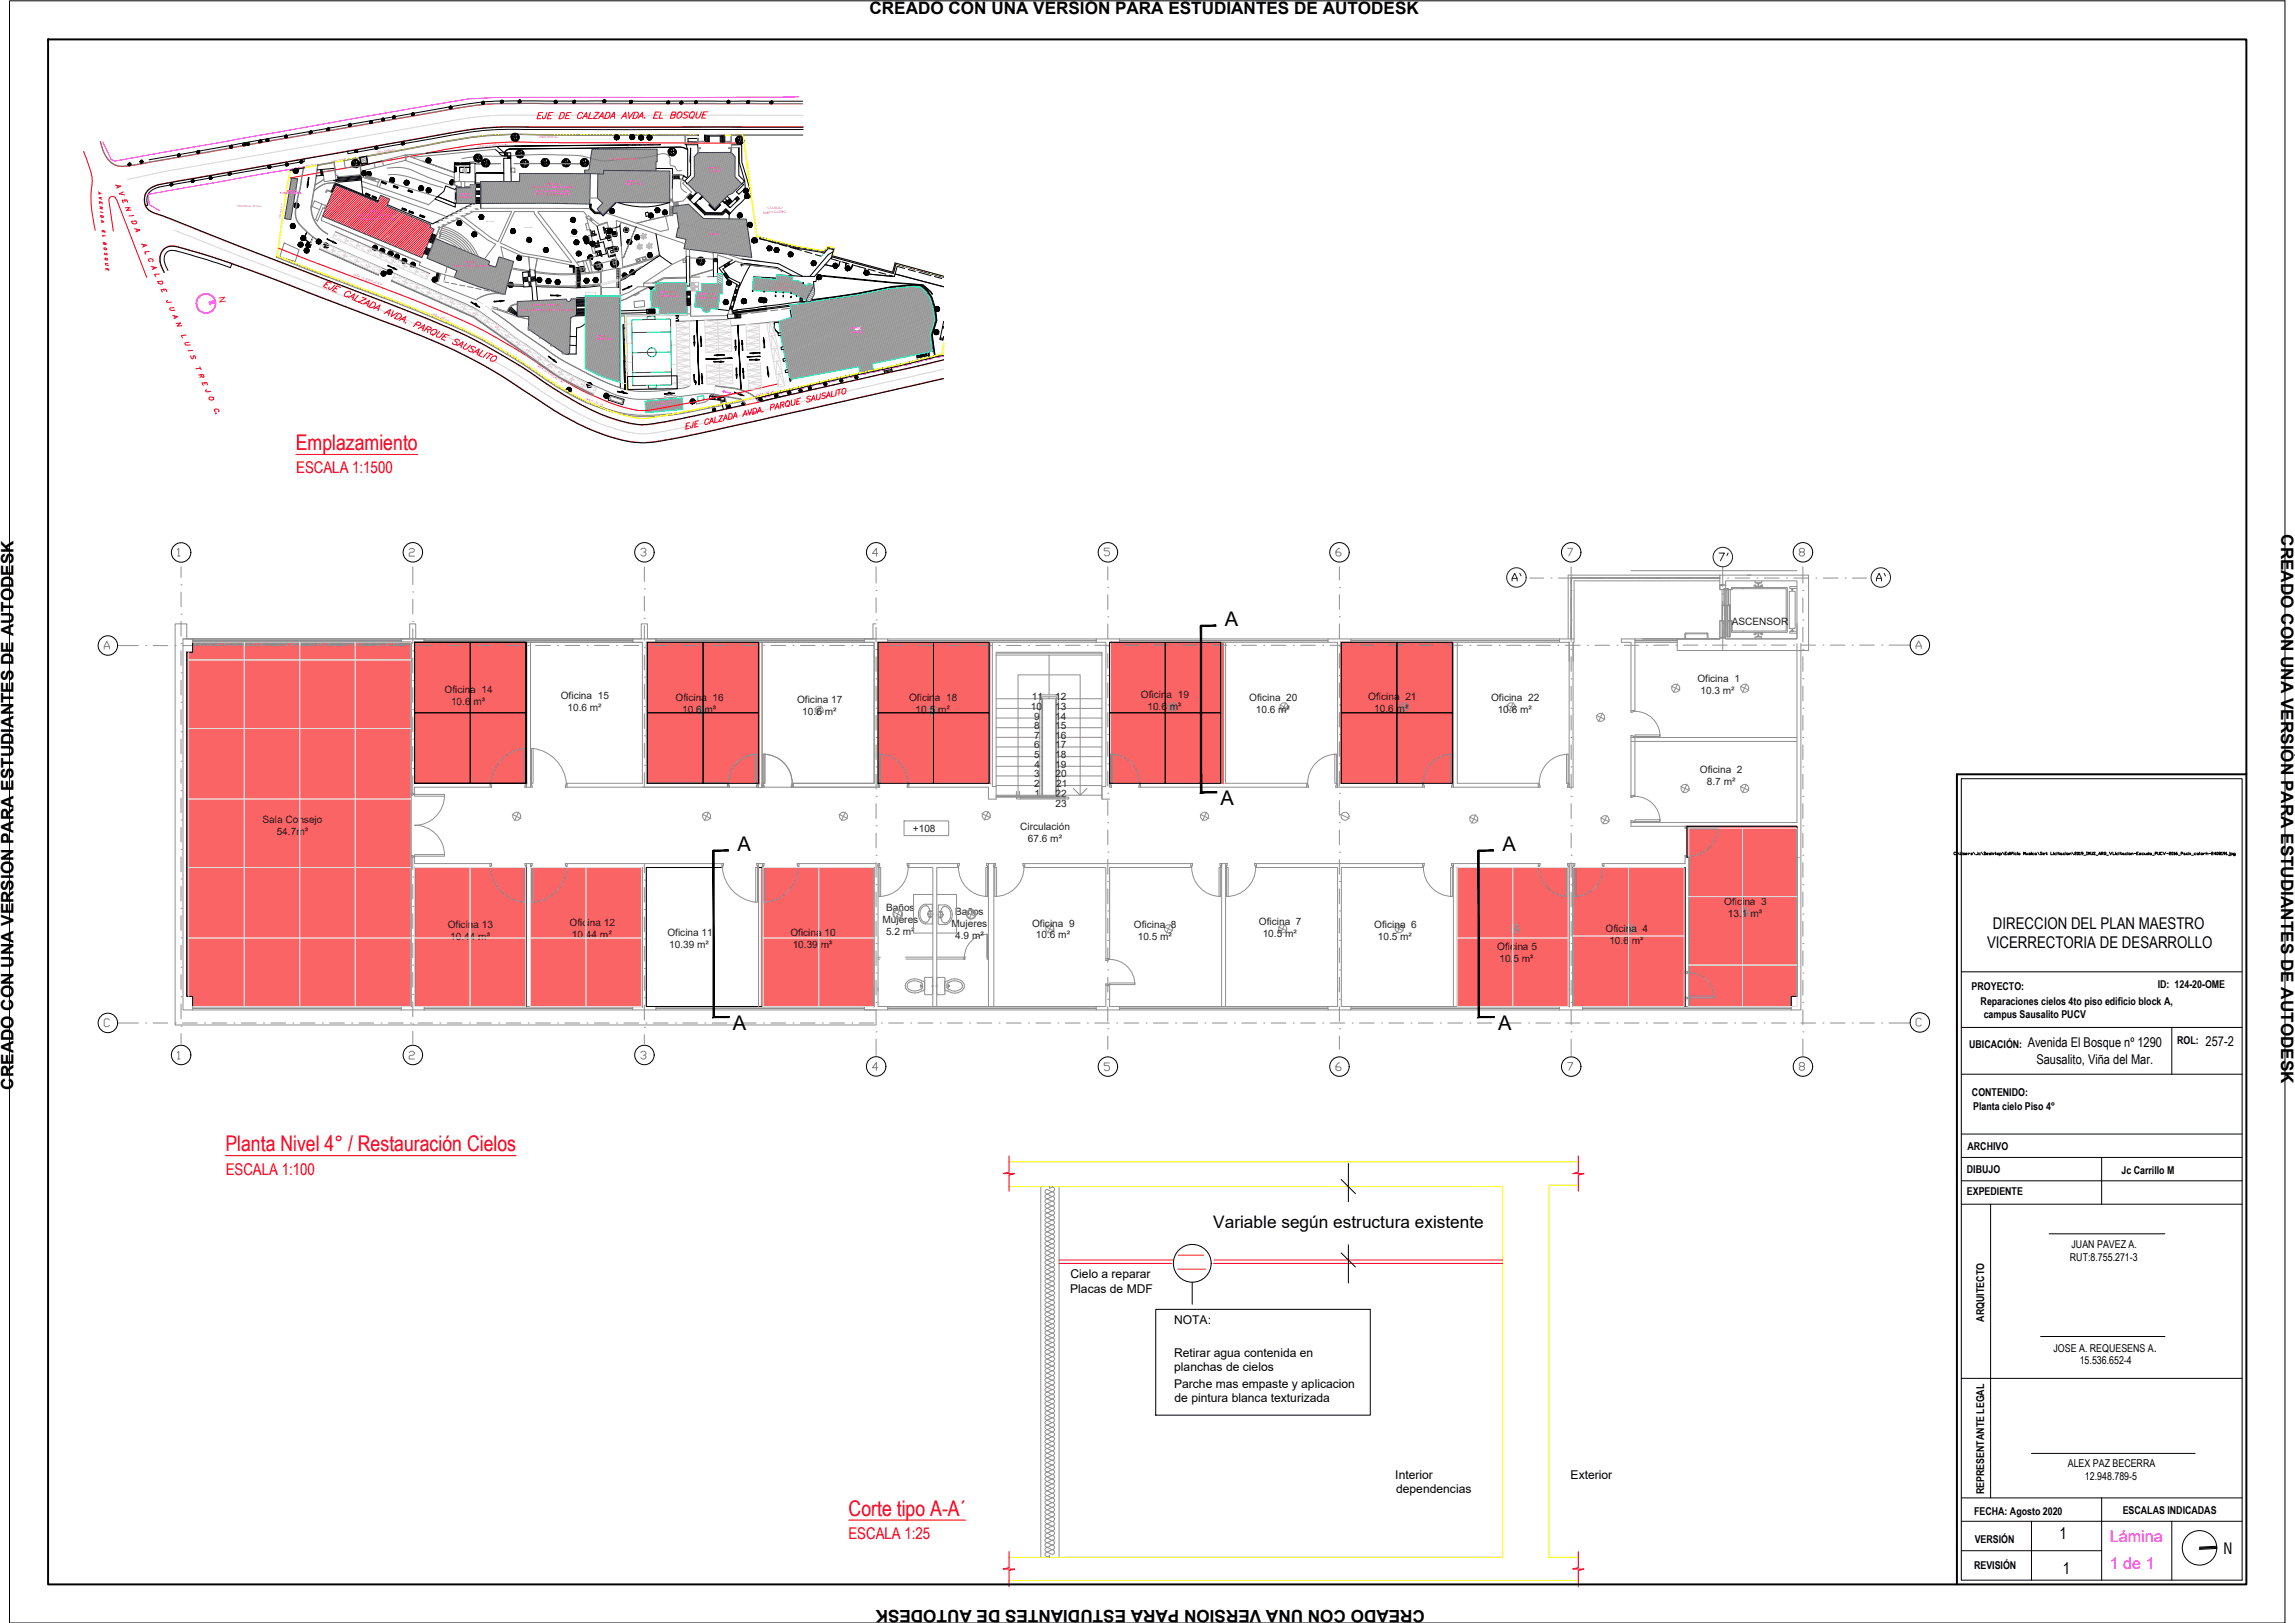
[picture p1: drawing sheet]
<svg xmlns="http://www.w3.org/2000/svg" width="594mm" height="420mm" viewBox="0 0 594 420" stroke-linecap="round" stroke-linejoin="round" font-family="sans-serif">
<defs><g id="words">
<g font-size="5.6" fill="#f00">
<text x="76.6" y="116.5">Emplazamiento</text>
<text x="58.3" y="298">Planta Nivel 4° / Restauración Cielos</text>
<text x="219.7" y="392.4">Corte tipo A-A´</text>
</g>
<g font-size="5.3" fill="#212121">
<text x="443.8" y="146.4">7'</text>
<text x="390.2" y="151.7">'A</text>
<text x="484.4" y="151.7">'A</text>
</g>
<g font-size="5.2">
<text x="317.1" y="162.1">A</text>
<text x="315.9" y="208.4">A</text>
<text x="190.9" y="220.3">A</text>
<text x="389" y="220.3">A</text>
<text x="189.7" y="266.6">A</text>
<text x="387.8" y="266.6">A</text>
</g>
<text font-size="4.5" x="314.1" y="317.8">Variable según estructura existente</text>
<g font-size="4.4">
<text x="225.1" y="3.7">CREADO CON UNA VERSIÓN PARA ESTUDIANTES DE AUTODESK</text>
<text x="590.5" y="138.3" transform="rotate(90 590.5 138.3)">CREADO CON UNA VERSIÓN PARA ESTUDIANTES DE AUTODESK</text>
<text x="3.5" y="282.1" transform="rotate(-90 3.5 282.1)">CREADO CON UNA VERSIÓN PARA ESTUDIANTES DE AUTODESK</text>
<text x="368.9" y="416.7" transform="rotate(-180 368.9 416.7)">CREADO CON UNA VERSIÓN PARA ESTUDIANTES DE AUTODESK</text>
</g>
<g font-size="4.2" fill="#f00">
<text x="76.7" y="122.5">ESCALA 1:1500</text>
<text x="58.4" y="304.1">ESCALA 1:100</text>
<text x="219.6" y="398.4">ESCALA 1:25</text>
</g>
<g font-size="4.2">
<text x="514.3" y="245.4">VICERRECTORIA DE DESARROLLO</text>
<text x="515.9" y="240.5">DIRECCION DEL PLAN MAESTRO</text>
<text x="533.1" y="398.5">1</text>
<text x="534" y="407.4">1</text>
</g>
<g font-size="4.2" fill="#f0f">
<text x="546.1" y="399.2">Lámina</text>
<text x="546.1" y="406.1">1 de 1</text>
</g>
<text font-size="4" x="575.6" y="402.3">N</text>
<text font-size="3.6" x="557.5" y="349.9">.</text>
<g font-size="3.5">
<text x="524.9" y="271.1">Avenida El Bosque nº 1290</text>
<text x="527.1" y="275.4">Sausalito, Viña del Mar.</text>
<text x="570.9" y="270.7">257-2</text>
</g>
<g font-size="3.1">
<text x="277" y="334.6">Placas de MDF</text>
<text x="277.1" y="331">Cielo a reparar</text>
<text x="303.9" y="342.9">NOTA:</text>
<text x="303.9" y="351.2">Retirar agua contenida en</text>
<text x="303.9" y="359.3">Parche mas empaste y aplicacion</text>
<text x="304" y="354.9">planchas de cielos</text>
<text x="304" y="363.1">de pintura blanca texturizada</text>
<text x="361.2" y="382.8">Interior</text>
<text x="406.6" y="382.8">Exterior</text>
<text x="361.4" y="386.5">dependencias</text>
</g>
<g font-size="2.8">
<text x="510.4" y="256.3">PROYECTO:</text>
<text x="558.5" y="255.8">ID: 124-20-OME</text>
<text x="512.7" y="260.2">Reparaciones cielos 4to piso edificio block A,</text>
<text x="513.5" y="263.5">campus Sausalito PUCV</text>
<text x="509.7" y="271.2">UBICACIÓN:</text>
<text x="563.6" y="270.3">ROL:</text>
<text x="510.5" y="283.8">CONTENIDO:</text>
<text x="510.8" y="287.3">Planta cielo Piso 4°</text>
<text x="509.3" y="297.6">ARCHIVO</text>
<text x="509.1" y="303.8">DIBUJO</text>
<text x="549.1" y="304">Jc Carrillo M</text>
<text x="509.1" y="309.3">EXPEDIENTE</text>
<text x="536.2" y="323">JUAN PAVEZ A.</text>
<text x="535.8" y="326.4">RUT:8.755.271-3</text>
<text x="513.6" y="342.1" transform="rotate(-90 513.6 342.1)">ARQUITECTO</text>
<text x="531.6" y="349.9">JOSE A. REQUESENS A</text>
<text x="538.4" y="353.1">15.536.652-4</text>
<text x="535.3" y="379.8">ALEX PAZ BECERRA</text>
<text x="539.7" y="383.2">12.948.789-5</text>
<text x="513.6" y="386.8" transform="rotate(-90 513.6 386.8)">REPRESENTANTE LEGAL</text>
<text x="511" y="392.1">FECHA: Agosto 2020</text>
<text x="549.5" y="391.8">ESCALAS INDICADAS</text>
<text x="511.2" y="399.5">VERSIÓN</text>
<text x="511" y="406.2">REVISIÓN</text>
</g>
<g font-size="2.6" fill="#212121">
<text x="448.3" y="161.8">ASCENSOR</text>
<text x="115.1" y="179.5">Oficina 14</text>
<text x="439.4" y="176.7">Oficina 1</text>
<text x="440.2" y="179.7">10.3 m²</text>
<text x="116.8" y="182.6">10.6 m²</text>
<text x="145.2" y="181">Oficina 15</text>
<text x="146.9" y="184.1">10.6 m²</text>
<text x="174.9" y="181.6">Oficina 16</text>
<text x="176.6" y="184.7">10.6 m²</text>
<text x="206.3" y="182">Oficina 17</text>
<text x="207.7" y="185.1">10.6 m²</text>
<text x="235.3" y="181.6">Oficina 18</text>
<text x="237" y="184.7">10.5 m²</text>
<text x="266.9" y="183.8">10</text>
<text x="267.1" y="181.3">11</text>
<text x="273.2" y="181.3">12</text>
<text x="273.2" y="183.8">13</text>
<text x="295.3" y="180.7">Oficina 19</text>
<text x="297" y="183.8">10.6 m²</text>
<text x="323.4" y="181.6">Oficina 20</text>
<text x="325.1" y="184.7">10.6 m²</text>
<text x="354.2" y="181.1">Oficina 21</text>
<text x="355.7" y="184.2">10.6 m²</text>
<text x="386" y="181.6">Oficina 22</text>
<text x="387.7" y="184.7">10.6 m²</text>
<text x="267.7" y="191.3">7</text>
<text x="267.7" y="188.8">8</text>
<text x="267.7" y="186.3">9</text>
<text x="273.2" y="186.3">14</text>
<text x="273.2" y="188.8">15</text>
<text x="273.2" y="191.3">16</text>
<text x="267.7" y="196.3">5</text>
<text x="267.7" y="193.8">6</text>
<text x="273.2" y="193.8">17</text>
<text x="273.2" y="196.3">18</text>
<text x="267.7" y="203.8">2</text>
<text x="267.7" y="201.3">3</text>
<text x="267.8" y="198.8">4</text>
<text x="273.2" y="198.8">19</text>
<text x="273.3" y="201.3">20</text>
<text x="273.4" y="203.8">21</text>
<text x="440.1" y="200.2">Oficina 2</text>
<text x="441.8" y="203.3">8.7 m²</text>
<text x="267.8" y="206.3">1</text>
<text x="273.3" y="206.3">22</text>
<text x="273.3" y="208.8">23</text>
<text x="67.9" y="212.9">Sala Consejo</text>
<text x="236.3" y="215.3">+108</text>
<text x="264.1" y="214.8">Circulación</text>
<text x="71.6" y="216.1">54.7m²</text>
<text x="266.1" y="217.9">67.6 m²</text>
<text x="147.4" y="239.7">Oficina 12</text>
<text x="228.4" y="239.1">Mujeres</text>
<text x="229.4" y="235.9">Baños</text>
<text x="246.3" y="239.9">Mujeres</text>
<text x="247.2" y="236.8">Baños</text>
<text x="267.2" y="239.9">Oficina 9</text>
<text x="325.9" y="239.6">Oficina 7</text>
<text x="446.3" y="234.4">Oficina 3</text>
<text x="447.3" y="237.5">13.1 m²</text>
<text x="115.9" y="240.2">Oficina 13</text>
<text x="116.5" y="243.3">10.44 m²</text>
<text x="148" y="242.8">10.44 m²</text>
<text x="172.8" y="242.2">Oficina 11</text>
<text x="173.2" y="245.3">10.39 m²</text>
<text x="204.6" y="242.3">Oficina 10</text>
<text x="205.2" y="245.4">10.39 m²</text>
<text x="229.4" y="242.1">5.2 m²</text>
<text x="247.3" y="243">4.9 m²</text>
<text x="268.1" y="243">10.6 m²</text>
<text x="293.5" y="240.1">Oficina 8</text>
<text x="294.5" y="243.2">10.5 m²</text>
<text x="326.9" y="242.7">10.5 m²</text>
<text x="355.7" y="240.1">Oficina 6</text>
<text x="356.7" y="243.2">10.5 m²</text>
<text x="387.6" y="245.9">Oficina 5</text>
<text x="415.6" y="241.3">Oficina 4</text>
<text x="416.6" y="244.5">10.6 m²</text>
<text x="388.2" y="249">10.5 m²</text>
</g>
<text font-size="2.2" fill="#f00" x="56.7" y="77" transform="rotate(81 56.7 77)">N</text>
<g font-size=".8" fill="#f0f">
<text x="197.5" y="55.3" transform="rotate(-1 197.5 55.3)">RUBEN CASTRO</text>
<text x="198.7" y="54.2" transform="rotate(-1 198.7 54.2)">COLEGIO</text>
</g>
<g font-size=".7" fill="#f0f">
<text x="139.4" y="35.7">LINEA OFICIAL</text>
<text x="97.4" y="39.8" transform="rotate(-10 97.4 39.8)">LINEA OFICIAL</text>
<text x="123.3" y="38.2" transform="rotate(-4 123.3 38.2)">LINEA DE EDIFICACION</text>
<text x="158.1" y="41.5">SALAS DE ESTUDIO</text>
<text x="162.3" y="37.9" transform="rotate(-1 162.3 37.9)">LINEA DE EDIFICACION</text>
<text x="141.2" y="47.8">EDIFICIO B</text>
<text x="161.8" y="47.9">BIBLIOTECA</text>
<text x="162" y="47">EDIFICIO H</text>
<text x="183.3" y="43.7">EDIFICIO J</text>
<text x="183.6" y="44.6">CAPILLA</text>
<text x="72.6" y="50.3">FUNCIONARIOS</text>
<text x="74.3" y="49.6">BAÑOS</text>
<text x="118.6" y="51.3">ALUMNOS</text>
<text x="119.3" y="50.4">BAÑOS</text>
<text x="137.7" y="48.7">EDUCACION GENERAL BASICA</text>
<text x="138.5" y="50.5">EDUCACION DIFERENCIAL</text>
<text x="138.6" y="49.6">EDUCACION PARVULARIA</text>
<text x="92.8" y="55.8">INSTITUTO DE EDUCACIÓN</text>
<text x="93" y="56.9">ESCUELA DE PSICOLOGÍA</text>
<text x="95.7" y="54.8">EDIFICIO A</text>
<text x="183.5" y="60.8">CASINO</text>
<text x="91.4" y="71.2" transform="rotate(21 91.4 71.2)">LINEA DE EDIFICACION</text>
<text x="117.4" y="69.2">INSTITUTO DE FILOSOFÍA</text>
<text x="120" y="68.1">EDIFICIO E</text>
<text x="170.6" y="77">KINESIOLOGÍA</text>
<text x="171.1" y="75.9">EDIFICIO D1</text>
<text x="180.5" y="77.4">KINESIOLOGÍA</text>
<text x="180.9" y="76.3">EDIFICIO D2</text>
<text x="199.1" y="74.8">EDUCACIÓN FISICA</text>
<text x="201" y="73.7">EDIFICIO I</text>
<text x="111.7" y="81.4" transform="rotate(22 111.7 81.4)">LINEA OFICIAL</text>
<text x="134.6" y="80.4">FACULTAD DE FILOSOFÍA Y EDUCACIÓN</text>
<text x="137.7" y="79.3">DECANATO EDIFICIO F</text>
<text x="153.6" y="88">I. LITERATURA</text>
<text x="154.6" y="87.1">EDIFICIO</text>
<text x="220.2" y="86.1">GIMNASIO</text>
<text x="220.2" y="85.3">EDIFICIO I</text>
<text x="138.9" y="94.7" transform="rotate(34 138.9 94.7)">LINEA DE EDIFICACION</text>
<text x="151.6" y="103.4" transform="rotate(22 151.6 103.4)">LINEA OFICIAL</text>
<text x="169.3" y="104.7" transform="rotate(-7 169.3 104.7)">CENTROS DE</text>
<text x="170" y="105.5" transform="rotate(-7 170 105.5)">ALUMNOS</text>
<text x="195.7" y="102.5" transform="rotate(-13 195.7 102.5)">LINEA OFICIAL</text>
</g>
<g font-size=".6" fill="#f0f">
<text x="61.4" y="53.5">PROPIEDAD VECINA</text>
<text x="72.6" y="56.7" transform="rotate(-82 72.6 56.7)">DESLINDE SUR</text>
<text x="85.8" y="65">9</text>
<text x="92.1" y="63.6">2</text>
<text x="95.1" y="64.9">3</text>
<text x="88.4" y="66.2">10</text>
<text x="91.5" y="67.6">11</text>
<text x="94.4" y="69">12</text>
<text x="97.6" y="70.3">13</text>
<text x="98.2" y="66.3">4</text>
<text x="101.2" y="67.6">5</text>
<text x="104.2" y="68.9">6</text>
<text x="107.3" y="70.4">7</text>
<text x="110.3" y="71.7">8</text>
<text x="104.1" y="73.1">14</text>
<text x="107.2" y="74.5">15</text>
<text x="110.2" y="75.8">16</text>
<text x="113.2" y="77.1">17</text>
<text x="116.3" y="78.4">18</text>
<text x="119.1" y="79.8">19</text>
<text x="122.3" y="81.2">20</text>
<text x="125.3" y="83.1">21</text>
<text x="128.1" y="84.9">22</text>
<text x="130.7" y="87">23</text>
<text x="133.4" y="88.8">24</text>
<text x="136.1" y="90.8">25</text>
<text x="138.9" y="92.7">26</text>
<text x="141.6" y="94.7">27</text>
<text x="144.3" y="96.6">28</text>
<text x="147.4" y="98.3">29</text>
<text x="150.3" y="99.7">30</text>
<text x="153.4" y="101.2">31</text>
<text x="188" y="101.3" transform="rotate(15 188 101.3)">16 %</text>
</g>
<g font-size=".5" fill="#f0f">
<text x="85.8" y="41.9" transform="rotate(-10 85.8 41.9)">Acceso Peatonal</text>
<text x="78.4" y="43.2" transform="rotate(-10 78.4 43.2)">Acceso Vehicular</text>
<text x="192.2" y="104.1" transform="rotate(-12 192.2 104.1)">Salida Vehicular</text>
</g>
<g font-size=".4" fill="#808080">
<text x="125.7" y="57.5">AREA VERDE</text>
<text x="135.7" y="59">AREA VERDE</text>
<text x="147.5" y="61.5">AREA VERDE</text>
</g>
<g font-size=".4" fill="#f0f">
<text x="188.3" y="83.5">19</text>
<text x="177.8" y="85.8">2</text>
<text x="177.9" y="87.4">3</text>
<text x="177.9" y="89.1">4</text>
<text x="182.8" y="85.6">12</text>
<text x="182.9" y="88.8">14</text>
<text x="182.9" y="87.2">13</text>
<text x="188.4" y="85.4">20</text>
<text x="188.5" y="87">21</text>
<text x="188.6" y="88.6">22</text>
<text x="193.4" y="84.9">27</text>
<text x="193.5" y="86.6">28</text>
<text x="193.6" y="88.3">29</text>
<text x="193.6" y="89.8">30</text>
<text x="199.6" y="86.4">35</text>
<text x="200.2" y="89.7">36</text>
<text x="177.9" y="92.4">6</text>
<text x="177.9" y="90.8">5</text>
<text x="178.1" y="95.8">8</text>
<text x="183" y="90.6">15</text>
<text x="183.2" y="95.5">16</text>
<text x="188.6" y="90.3">23</text>
<text x="188.8" y="95.2">24</text>
<text x="193.9" y="95">31</text>
<text x="200.8" y="93">37</text>
<text x="178" y="99.1" transform="rotate(6 178 99.1)">10</text>
<text x="178.1" y="97.5">9</text>
<text x="183.3" y="97.3">17</text>
<text x="183.3" y="98.9">18</text>
<text x="188.9" y="96.8">25</text>
<text x="189" y="98.6">26</text>
<text x="193.9" y="96.7">32</text>
<text x="193.9" y="98.5">33</text>
<text x="194" y="100.1">34</text>
<text x="201.4" y="96.4">38</text>
<text x="202" y="99.7">39</text>
</g>
<text font-size=".4" x="171.9" y="102.7" transform="rotate(-1 171.9 102.7)">CONTRACANCHA</text>
<text font-size=".3" fill="#808080" x="93.3" y="41.6">REDBANC</text>
<text font-size=".3" fill="#dcdcdc" x="175.8" y="68.3">GENERADOR</text>
</g></defs>
<!-- layer: 0 -->
<g fill="#fa6464" stroke="#fa6464" stroke-width=".26">
<path d="M49.9 166.3l56.4 2.6v-2.6zM49.9 166.3l56.4 2.6h-56.4z"/>
<path d="M48.3 168.9l58 89v-89zM48.3 168.9l58 89h-58z"/>
<path d="M49.9 257.9l56.4 2.7v-2.7zM49.9 257.9l56.4 2.7h-56.4z"/>
</g>
<!-- layer: 000 VINETA -->
<g fill="#fa6464" stroke="#fa6464" stroke-width=".26">
<path d="M167.6 166.3l29 36.5v-36.5zM167.6 166.3l29 36.5h-29z"/>
<path d="M137.4 224.6l28.9 36v-36zM137.4 224.6l28.9 36h-28.9z"/>
<path d="M197.1 224.6l28.9 36v-36zM197.1 224.6l28.9 36h-28.9z"/>
<path d="M107.3 166.3l29 36.5v-36.5zM107.3 166.3l29 36.5h-29z"/>
<path d="M287.7 166.3l29 36.5v-36.5zM287.7 166.3l29 36.5h-29z"/>
<path d="M227.3 166.3l28.9 36.5v-36.5zM227.3 166.3l28.9 36.5h-28.9z"/>
<path d="M347 166.3l29 36.5v-36.5zM347 166.3l29 36.5h-29z"/>
<path d="M107.3 224.6l28.9 36v-36zM107.3 224.6l28.9 36h-28.9z"/>
<path d="M377.2 224.6l29 36v-36zM377.2 224.6l29 36h-29z"/>
<path d="M407.2 224.6l29 36v-36zM407.2 224.6l29 36h-29z"/>
<path d="M436.7 213.9l28.5 8v-8zM436.7 213.9l28.5 8h-28.5z"/>
<path d="M437.2 221.9l28 36v-36zM437.2 221.9l28 36h-28z"/>
<path d="M437.2 257.9l26.5 2.7v-2.7zM437.2 257.9l26.5 2.7h-26.5z"/>
</g>
<!-- layer: 0 -->
<g fill="none" stroke="#000" stroke-width=".26">
<path d="M591.5 .2h-589v420M46.1 39.8l.2 .2 .1-.2v.3l.1-.1 .2 .1-.2 .4-.1-.2-.3 .3-.2-.1 .2-.3h-.2zM51.1 39h.5l-.1 .2 .1-.1 .1 .4h-.1v.2l-.2-.2v.2h-.4l.1-.3-.2-.2zM51.2 39.3l.2 .1zM59.7 37.6l.2 .2v-.3l.2 .2-.1 .2 .2-.1-.1 .5-.2-.2v.3l-.3-.1v-.3l-.1-.1zM59.8 37.9l.1 .2h-.1zM63 37.1h.5v.7l-.1-.3-.2 .3-.3-.1v-.2h.2l-.2-.2zM63.2 37.3l.1 .2zM64 37h.5v.6l-.2-.2-.1 .3-.3-.2zM64.1 37.2l.2 .1-.2 .1zM67.2 36.3h.5l-.1 .7-.1-.3-.2 .3-.2-.1zM69 35.9l.5 .1v.6l-.2-.2-.2 .3-.2-.1 .1-.3-.2-.1z"/>
<path d="M69.1 36.2l.2 .2zM73.7 35.1l.2-.1 .1 .1 .2-.2v.3l.1-.1 .1 .2-.1 .3-.1 .1-.1-.2-.1 .2-.3-.1zM74 35.3l.1 .1zM80.1 34.1l.2-.2 .1 .2 .1-.3 .3 .6h-.2v.2l-.1-.2-.2 .3-.2-.2 .1-.2h-.2zM80.3 34.2l.2 .1zM84.8 33.1l.5 .1-.1 .6-.1-.2-.1 .3-.3-.1-.1-.2 .2-.1-.2-.1zM84.9 33.4l.1 .2zM90.3 32l.3 .1 .1-.2 .1 .1v.6l-.1-.1-.1 .2-.3-.1 .1-.3-.2-.1zM90.5 32.3l.1 .1zM91.9 38.9l.3-.1v.1l.1-.2 .2 .1-.1 .2 .2-.1-.1 .5-.2-.1-.1 .2h-.3zM92.2 39.1l.1 .1zM95.8 31.3l.3 .1 .1-.2v.3l.2-.1-.1 .5-.2-.1-.1 .2-.3-.1z"/>
<path d="M97.2 37.9l.3 .2v-.3l.2 .1-.1 .2 .2-.1-.1 .6-.2-.2-.1 .3-.3-.2zM97.4 38.2l.1 .1zM99 30.6l.2 .1 .1-.2v.4l.2-.2-.1 .6-.1-.2-.1 .2h-.4zM99.1 30.9l.2 .1zM101.8 30h.5l-.1 .6-.1-.2-.1 .3-.3-.1-.1-.2h.2l-.2-.2zM101.9 30.2l.2 .2zM104 36.9l.1-.1 .2 .2v-.3l.3 .2-.1 .6-.1-.2-.3 .3-.2-.2 .2-.2h-.2zM106.6 29.3l.2-.1 .1 .1 .1-.2 .1 .1 .1 .6-.1 .1-.1-.2-.1 .2-.3-.1zM106.8 29.5l.2 .1zM116.3 27.6l.2-.1 .1 .1 .1-.2 .2 .1v.6l-.1 .1-.1-.2-.1 .2h-.3zM116.5 27.8l.2 .1h-.2zM123.4 39.9h.1"/>
<path d="M123.5 39.9l-.1 .4-.2-.1 .2-.3M123.6 39.9l.1 .1M123.8 39.9l-.2 .2 .1 .2M123.9 39.9l.1 .1M124.1 39.9l-.3 .2-.1 .8-.6-.1M124.2 39.9l-.1 1M124.8 26.3h.5l-.1 .2 .2-.1-.1 .5-.2-.1-.1 .2-.3-.1 .1-.3-.2-.1zM124.9 26.5l.2 .2zM128.2 38.7l1 .8 1.4 .1M129.2 39.5l.4 .6 .5 .2h2.1M129.7 26h.5l-.1 .6-.1-.1-.1 .2-.3-.1-.1-.2h.2l-.2-.2zM129.8 26.2l.2 .2z"/>
<path d="M130.6 39.6l-1.9-1.7 38.1-.4-38.1 .4-18.6 1.8M130.6 39.6l1.6-.1v1.5M130.6 39.6v.7M130.8 39.6v.7M131 39.6v.7M131.2 38.8l.6-.2-1.1 .7zM131.2 39.6v.7M131.4 39.6v1.4h.8M131.8 38.6l30.4-.3zM132.2 35.4l.3 .2M132.3 35.7l.6 .2M132.3 35.2l.6 .1"/>
<path d="M132.3 35.3v.1M132.4 35.9l.1 .1M132.4 35l.6 .4M132.5 35.3l-.2 .1M132.5 35.1l-.1 .2M132.5 35.4l.3 .1M132.5 35.7l-.1 .4M132.5 35.8l-.2 .1M132.5 35.2h.3M132.5 34.9h.1M132.5 34.8l.8 .3M132.5 35.9v.3"/>
<path d="M132.7 34.7l.1 .1M132.7 34.6v.2M132.7 35.8l-.1 .1M132.8 36l.3 .2v.4M132.8 36l-.3 .3M132.8 34.6l.2 .1M132.8 36.4v.1M132.8 35.4l-.1 .2h-.5M132.9 36.1l-.3 .3M133 34.5l-.2 .3 .3 .1v-.4M133.1 36.2l.1 .2M133.1 34.5h.1"/>
<path d="M133.1 35.8l-.1 .2M133.1 35.5l-.2 .1M133.1 36.4h-.4M133.1 36.5l.1 .1M133.2 36.3l.1 .1M133.2 34.5l.1 .1M133.2 34.8v.2M133.3 35.5l-.6 .6M133.4 34.5l-.2 .2 .1 .2M133.5 36.5v.1M133.5 35.9l.2 .1M133.5 36l.1 .6"/>
<path d="M133.5 39.7l.2 .2M133.5 35.2l-.2 .1M133.6 39.5l.6 .1M133.6 39.6v.1M133.6 34.5v.1M133.6 36.2l.5 .2M133.7 39.2l.6 .5M133.7 34.5l-.3 .3-.1 .7-.5-.2M133.7 36.4v.1M133.7 39.6l-.1 .1M133.7 39.3l-.1 .2M133.7 39.7l.3 .1"/>
<path d="M133.8 40v.2h-.2M133.8 39.5h.3M133.8 36.2l.1 .3M133.8 39.2h.1M133.8 39.1l.8 .3M133.9 34.5l-.1 1 .1-.1M133.9 35.1l.1 .2 .1-.3 .3 .1M133.9 36.2h.3M133.9 34.6l.1 .3 .2 .1M133.9 39l.2 .1M133.9 36.3v.1M133.9 35.7v.2"/>
<path d="M134 35.6h.2M134 38.9v.1M134 35.3v.3h.4l-.2 .1M134 35.1h-.1M134.1 38.9h.1M134.1 36.1v.2M134.1 35.2h.1M134.1 39.7l-.1 .2h-.5M134.1 35.8l.3 .1M134.2 35.7l.1 .4M134.2 26h.5l.1 .5-.1 .1-.1-.2-.1 .3-.3-.1zM134.2 34.9h-.2"/>
<path d="M134.2 38.8l-.1 .3 .2 .1M134.2 35.9h.2M134.3 38.8v.4M134.3 39.8h-.2M134.4 35.3h-.2v.1M134.4 35.7l-.1 .1M134.4 35.4l-.1 .1M134.4 35.3l-.2 .1M134.5 35.6l-.6 .1-.1-.2h-.5l.2 .5-.1 .6M134.5 38.8l.1 .1M134.5 39.1v.2M134.6 39.8l-.6 .6"/>
<path d="M134.6 39.8l.1 1.1M134.6 39.8h.4l.2 .2 .5-.1M134.7 38.7l-.2 .3 .1 .2M134.7 39.5l-.1 .1M134.8 38.7l.1 .2M135 38.8l-.3 .2-.1 .8-.6-.2M135.1 38.8l-.1 1M135.2 39.7l-.2 .1M135.2 38.9l.1 .3h.2M135.3 39.3l-.2 .1 .2 .2v-.3l.3 .1M135.3 39.8h.2M135.3 39.6v.2h.4l-.4 .4 .3 .1"/>
<path d="M135.3 39.5h.2M135.5 39.2h-.2M135.6 39.5l-.2 .1 .1 .1M135.7 39.7l-.1 .1M135.7 39.6l-.2 .1M143.6 26l.2 .2 .1-.3 .2 .2v.6l-.2-.2-.1 .3-.3-.1 .1-.3-.2-.2zM143.7 26.3l.2 .2zM148.3 26.2l.4-.3 .3 .6h-.2v.2l-.1-.2-.2 .3-.2-.1 .1-.3h-.2zM148.5 26.3l.2 .1zM156.3 25.9l.2 .1 .1-.2v.3l.2-.1-.1 .5-.2-.1-.2 .2-.2-.1zM156.4 26.1l.1 .2zM159 35.5l.2-.3h.4v.3l-.6 .1v.1l.3-.2-.3 .4"/>
<path d="M159 35.9l.2-.2-.1 .3M159.2 36.1l.2-.2v.3M159.2 35.6h.4l-.4 .5zM159.4 36.2l.2-.5-.1 .5 .1-.4v.4l.1-.2 .2 .2M159.6 34.9l-.3 .1 .1 .1h-.2l.2 .1-.4 .2M159.6 34.9l-.1 .1 .1 .5 .2-.6M159.8 34.9v.3l.2-.2-.2 .3 .3-.2-.1 .2h.3M159.8 35.4l.5 .1-.4 .1zM160.1 36.1l-.1 .1M160.3 35.3l-.2 .1h.2M160.3 35.5l-.2 .1 .2 .1-.3-.1 .3 .2-.3-.1 .1 .4-.4-.5a.33 .33 0 0 0 0 .4 .33 .33 0 0 0 .4 .1M162.2 38.3l13.9-.2 1.9 .6"/>
<path d="M162.2 38.2l13.9-.1 1.9 .6M163 35.6l.3-.2-.3 .3M163 26.1l.2-.1 .1 .2v-.2l.3 .1v.6l-.2-.2-.2 .3-.2-.2 .2-.2h-.3zM163 35.8l.2-.2v.3l.2-.5 .2 .1-.4 .5M163.2 36l.2-.1v.2l.2-.5-.1 .6M163.2 26.3l.2 .2zM163.7 35.5l.2 .1 .2 .4-.4-.1zM163.7 34.8v.5h-.2l-.1-.4 .2-.1-.2 .1v.1h-.2l.2 .1-.4 .2 .4-.2 .1 .2-.6 .1 .1 .2M163.8 34.8v.3l.2-.2M163.9 36.1l-.2-.2-.1 .3v-.5l-.1 .5M164 34.9l-.2 .4 .2-.4M164 36v.1"/>
<path d="M164.1 35l-.1 .2h.3l-.2 .1h.2l-.5 .1 .1 .2 .4-.2-.2 .1 .2 .1h-.3l.3 .1M164.3 35.7l-.3-.1 .1 .4M165.3 35.5l.4-.3 .2 .1-.1 .3h-.5v.2l.3-.2-.3 .3 .2-.2-.1 .4 .1-.1a.25 .25 0 0 1 0-.4 .25 .25 0 0 1 .4 .1l-.4 .4 .2-.1v.3l.2-.5-.1 .5 .1-.4v.4l.1-.2 .4 .1M165.5 35.1l.2 .1-.4 .3M165.9 35h-.2v.2l-.2-.1M165.9 35v.5h.1v-.5l.1 .3 .2-.2-.2 .3 .3-.3-.1 .3 .2-.1M165.9 35.7l.5 .5-.3-.1zM166.1 35.4l.5 .1-.4 .2zM166.5 36.1l-.2-.1 .1 .2M166.6 35.3l-.2 .2h.2M166.6 35.6l-.2 .1h.2M166.6 35.7l-.3 .1 .2 .3"/>
<path d="M166.8 37.5h4.1h-4.1M167.5 35.5l.5-.2v.2l-.6 .1M167.5 35.6v.2l.3-.2-.3 .3 .2-.2-.1 .4M167.7 36.1l.2-.1v.2M167.8 35.6l.3 .1-.5 .4zM167.8 35l.1 .1h-.2l.2 .1-.4 .3M167.9 36.3l.2-.5v.5M168.1 34.9l-.2 .1M168.1 34.9l-.2 .2 .2 .4h.1v-.6l.1 .3 .2-.1-.2 .3 .2-.3M168.5 36.2l-.3-.1-.1 .2M168.6 35.1l-.2 .3 .4 .1h-.5l.1 .2 .4-.2-.2 .1 .2 .1M168.8 35.7h-.4l.2 .4-.4-.4a.29 .29 0 0 0 0 .4 .29 .29 0 0 0 .4 .1"/>
<path d="M172.8 26.2h.5l-.1 .6-.1-.1-.1 .2-.3-.1 .1-.3-.2-.1zM172.9 26.5l.2 .1zM172.9 39.5l.7 .2M172.9 39l.7 .1M172.9 39.2l.2 .2M172.9 39.1l.1 .1M173 38.9l.1 .1M173 39.7l.1 .1M173 38.8l.1 .1M173.1 38.7l.6 .5M173.1 39.2l.3 .1M173.1 39.5v.3"/>
<path d="M173.1 39.1l-.2 .1M173.1 38.9h.4M173.1 38.7h.2M173.2 39.6h-.2M173.2 38.6l.8 .3M173.2 39.7v.3M173.3 38.5l.2 .1M173.4 38.4v.1M173.4 39.6l-.1 .1M173.4 39.8l.3 .1 .2 .5M173.5 39.8l-.3 .3M173.5 38.4h.1"/>
<path d="M173.5 39.2l-.1 .2h-.5M173.6 39.9l-.3 .2M173.7 38.3l-.2 .3 .2 .1 .1-.4M173.7 38.3h.1M173.7 39.6v.2M173.7 39.9l.2 .2M173.7 39.2l-.2 .1M173.9 38.3v.1M173.9 38.6v.2M174 39.3l.1 1.1M174 39.3l.4-.1 .2 .3 .5-.1M174 39.3l-.6 .6"/>
<path d="M174.1 38.2l-.2 .3 .1 .2M174.1 39.7l.2 .1M174.2 39.8v.6M174.2 38.9l-.2 .2M174.2 38.2l.1 .2M174.3 39.9h.3l.1 .2M174.4 38.3l-.3 .2-.1 .8-.6-.2M174.4 39.9l.1 .4M174.5 38.3l-.1 .9h.1M174.6 39.9l.3 .1M174.6 38.4l.1 .3h.2M174.6 39.5l-.1 .2"/>
<path d="M174.7 38.8v.3l.1-.3 .2 .1M174.7 39.3h.2M174.7 39.1v.2h.4l-.2 .2M174.7 39.9l.1 .2M174.8 38.9l.1 .1M174.8 39.5l.2 .3M174.8 39.6h.2M174.9 38.7h-.2M174.9 39.7h.1M175 39l-.1 .2M175.1 39.5h-.1M175.1 39.2h-.1"/>
<path d="M175.1 39.1l-.2 .1M176.1 26.2l.6 .1-.2 .2 .2-.1v.4l-.2 .1-.1-.2v.3l-.3-.1-.1-.2 .2-.1-.2-.1zM176.3 26.5l.2 .1zM177.4 37.5h3.2v.8M177.7 37.5l.3 1.2v7.3M179.9 26.1l.5 .1v.6l-.1-.2-.3 .3-.2-.1v-.3h.2l-.3-.2zM180.6 35.9h-2.5v.8h2.5M180.8 34.9v.2M182.4 35v1.7h1.2v-1.5M182.6 35v1.7M182.8 35.1v1.6M183 35.1v1.6"/>
<path d="M183.2 35.1v1.6M183.2 35.2h3.6M183.4 35.2l-.1 1.5M186.4 35.3v1.4h1.2M186.6 35.2v1.5M186.8 35.1l.1 1.6M187 35.1l.1 1.6M187.2 35.1v1.6M187.4 35.1l.1 1.6M187.6 34.9v1.7M188.3 26h.5v.7l-.1-.2-.1 .3-.3-.1 .1-.3-.2-.2zM188.5 26.3l.1 .1z"/>
<path d="M189.4 37.5h2.6v4.5l2.3 7.6 .1 1.4-1.5 .3-2.2 2.1-1.9 2.2-.1 1.1M190.4 36.4l.7 .2M190.4 36h.7M190.4 36.1h.1M190.5 35.9v.1M190.5 36.7h.1M190.5 35.8h.1M190.6 35.7l.5 .5M190.6 36.2l.3 .1M190.6 36.4l.1 .3-.2 .1M190.6 36.1l-.2 .1 .2 .2M190.6 35.9h.4"/>
<path d="M190.6 35.6h.2M190.7 36.6h-.2M190.7 35.5l.8 .4M190.7 36.7l-.1 .3M190.8 35.5l.2 .1M190.9 35.4v.1M190.9 36.6h-.1M190.9 36.8l.4 .5M190.9 35.3l.2 .1M191 36.7h-.2l-.1 .3M191 37.1v.2M191 36.1l-.2 .3h-.4"/>
<path d="M191.1 36.9l-.3 .2M191.2 36.9l.1 .2M191.2 38.2l.1 7.2 1.4 1.5-.7 .7M191.2 36.5v.3M191.2 37.1l-.3 .1M191.2 36.2l-.2 .1M191.3 35.2l-.1 .4h-.2l.2-.3M191.3 38.2v3.8l1.5 4.9 .1 1.8-1.6 1.6-.7-.6 1.9-1.9-.3-.3M191.4 37l.1 .1M191.4 35.2v.1M191.4 35.6v.2M191.5 36.3l.1 1.1"/>
<path d="M191.5 36.3l.4-.1 .2 .3 .5-.1M191.5 36.3l-.6 .5M191.5 35.2v.4M191.6 37.3l.1 .1M191.6 36.7l.2 .1M191.6 36.8l.1 .5M191.6 35.9l-.1 .2M191.7 35.2l.1 .1M191.8 36.9l.4 .2M191.8 37.2l.1 .1M191.9 35.3l-.2 .2h-.1l-.1 .8-.6-.2M191.9 36.9l.1 .4"/>
<path d="M192 35.3l-.1 .9h.1M192.1 36.9h.3M192.1 37.1v.1M192.1 35.4l.1 .3h.2M192.1 36.5l-.1 .2M192.2 35.8v.3v-.3l.3 .1M192.2 36.3h.2M192.2 36.1v.2h.4l-.2 .1M192.2 36.9v.1M192.2 35.9h.2M192.3 36.4l.1 .4M192.3 36.5l.2 .1"/>
<path d="M192.3 35.6l-.1 .1M192.4 36.7h.1M192.5 36h-.2l.1 .2M192.6 36.5h-.2M192.6 36.2h-.2M192.6 36.1h-.2M193.4 26.2h.3l.1-.2v.3l.2-.1v.5l-.7 .1zM193.5 26.4l.3 .1zM199.5 26.2h.5l-.1 .6-.1-.1-.1 .2-.3-.1 .1-.3-.2-.1zM199.6 26.5l.2 .1zM207.8 26.2l-69.2-.1a97.7 97.7 0 0 0-26.6 2.3l-73.4 13M207.9 32.9h-73.6a81.6 81.6 0 0 0-18.3 1.6l-75 13.3a4.5 4.5 0 0 0-3.4 2.7 3.5 3.5 0 0 0 2.4 4.7l4.3 1.5 25.1 9.9a1478.3 1478.3 0 0 1 45.4 17.6 99.7 99.7 0 0 1 14.5 7.3l6.3 3.8 6 4.1a64.6 64.6 0 0 0 20.9 10 16.4 16.4 0 0 0 8.6-.1l21.9-4.5"/>
<path d="M207.9 33.5h-70.3a89.6 89.6 0 0 0-22 1.7l-25.5 4.6-.1-.6M33.2 42.3l.2-.1 .1 .2 .1-.3 .3 .6h-.2v.2l-.1-.2-.1 .3-.3-.1zM33.4 42.5l.2 .1zM36.2 41.7l.3-.2 .2 .2v-.3l.3 .6-.5 .2-.2-.2 .1-.1zM36.6 41.7l.1 .2-.1 .1zM44.2 47.5l.2 .1 .1-.2 .1 .3 .1-.1v.5l-.2-.2-.1 .3-.3-.1 .1-.3-.2-.1zM46.2 40.1l.2 .2zM49.7 46.5h.5l-.1 .7-.1-.2-.1 .2h-.3l.1-.3-.2-.2zM49.8 46.8l.2 .1zM54.2 45.8l.2-.1 .1 .1 .2-.2v.4l.2-.2-.1 .6-.2-.2-.2 .3-.2-.2zM54.4 46l.2 .1zM59.2 44.7h.5l-.1 .2 .2-.2-.1 .3 .2 .1h-.2v.2l-.1-.2-.2 .3-.3-.1 .2-.3-.2-.1z"/>
<path d="M59.4 44.9l.2 .1zM69.5 43l.1-.2 .2 .2 .1-.2v.3l.2-.1v.5l-.2 .1-.1-.3-.1 .3h-.2zM69.7 43.1l.1 .2h-.1zM74 42.4l.2-.2 .1 .2v-.2l.2 .1-.1 .2 .2-.1-.1 .5-.2-.1-.1 .2-.2-.1zM74.2 42.5l.1 .2h-.1zM75.1 58.4l.6-.2v.2l-.6 .1M75.1 58.5l.1 .2 .2-.2-.2 .3 .2-.2-.1 .4M75.4 59l.2-.1v.2l.1-.4-.1 .5M75.4 58.5l.3 .1-.4 .4zM75.5 57.9l.1 .1h-.2l.1 .1-.4 .3M75.7 57.8l-.2 .1M75.8 57.8l-.2 .2 .1 .4h.2v-.6"/>
<path d="M75.8 58.8l-.1 .4zM75.9 44.1l.6-.2-.1 .3h-.5M75.9 44.2v.2l.3-.2-.3 .3M75.9 57.9v.2l.3-.1-.3 .3 .3-.3M75.9 44.5l.2-.1-.1 .3M76 53.1l.6-.2v.2l-.6 .1 .1 .1 .3-.1-.3 .3 .1-.2v.4M76.1 53l.4-.2-.2-.1 .2 .1-.1-.2 .3-.1-.2 .1 .2 .5 .1-.6 .1 .3 .1-.2-.1 .4 .2-.3-.1 .3h.4M76.1 44.7l.2-.1v.3l.2-.5-.1 .5 .1-.4v.4l.1-.2 .2 .1M76.1 44.3l.2-.1 .2 .1-.4 .4zM76.2 59.1l-.3-.1-.1 .2M76.2 58l-.1 .3 .3-.1M76.2 53.7l.3-.1v.2"/>
<path d="M76.4 53.2l.3 .1-.5 .4zM76.4 58.3l-.1 .1h.2l-.6-.1 .1 .3 .5-.2-.3 .1 .3 .1h-.3l.3 .2-.4-.2 .1 .4-.3-.4a.29 .29 0 0 0 0 .4 .29 .29 0 0 0 .3 .1M76.5 53.8l.2-.5-.1 .5M76.5 43.6h-.3l.1 .2-.1-.1 .1 .1-.4 .3M76.5 43.6h-.1l.1 .5 .2-.5v.3l.2-.3-.2 .4 .3-.3-.1 .3 .3 .1M76.6 44.3l.2 .1 .2 .3h-.3zM76.7 44l.5 .1-.4 .2zM76.8 53.3l.4 .4-.4-.1zM76.9 53l.5 .1-.4 .2zM77 44.8h-.1M77 53.8l-.2-.2-.1 .3v-.5l-.1 .5M77.1 53.7l-.1 .1"/>
<path d="M77.2 44.5l-.3-.1 .1 .3M77.2 44.2l-.2 .1h.2h-.3l.3 .2M77.4 53.1l-.2 .2h.2M77.4 53.3h-.4l.2 .4M77.8 41.5l.5 .1v.6l-.2-.2-.1 .2h-.3v-.2l.2-.1-.3-.2zM78.7 41.1v.7l-37.6 6.6a3.5 3.5 0 0 0-3.1 3.4l.3 1.3-.6 .2M78.8 43.4l-3.7 .7M79.8 46h.2l-.3 1.6 .2 .1-.4 .9v-1h.1zM82.2 42.8h.1M83 43.9l.1 1.5M83.1 43.9l.2 1.5M83.4 43.9l.1 1.5"/>
<path d="M83.7 45.4l-1.8 .2M85.7 49.7l1-2.4 11.2 4.7M85.9 49.8l1-2.2 10.9 4.6M86.7 43.6l-4.6 .4M87.4 45.6l.1 .9-.5 .1M91 42.2l.2 .2M91 42.5l.6 .2M91 42l.6 .1M91 42.1l.1 .1M91.1 41.9v.2M91.1 41.9h.1M91.1 42.8h.1"/>
<path d="M91.1 41.8l.6 .4M91.2 42.1l-.2 .1M91.2 42.2l.3 .1M91.2 42.5l-.1 .4M91.2 42.6l-.2 .1M91.2 42h.3M91.2 41.7h.1M91.3 41.6l.8 .3M91.3 42.8l-.1 .2M91.4 41.5l.2 .1M91.4 41.4v.1M91.4 42.6v.1"/>
<path d="M91.5 42.8l.3 .2v.3M91.5 42.8l-.3 .3M91.5 41.4l.2 .1M91.5 43.2v.1M91.6 42.2l-.2 .2h-.4M91.7 42.9l-.3 .2M91.8 43l.1 .1M91.8 41.3v.1M91.8 42.6l-.1 .2M91.8 42.3l-.2 .1M91.8 41.3l-.1 .4-.1-.1 .1-.3M91.8 43.1l-.4 .2"/>
<path d="M91.9 43.3v.1M91.9 41.3l.1 .1M91.9 41.7v.1M91.9 43.1l.1 .1M92 42.3l-.6 .6M92.1 41.3l-.2 .2 .2 .2M92.2 42.8l.2 .1-.1 .5M92.2 43.3v.1M92.2 42l-.1 .1M92.2 42.8h.2M92.3 41.3v.1M92.4 42.9l.4 .3"/>
<path d="M92.4 43.2l.1 .1M92.4 41.3l-.1 .3-.2-.1-.1 .8-.5-.1M92.5 42.9v.4M92.5 41.4v.9l.1-.1M92.6 43h.3M92.7 41.4v.3l.3 .1M92.7 43.1v.2M92.7 42.5l-.1 .2M92.7 41.9h-.1l.2 .3v-.4l.3 .2M92.7 42.4h.2M92.8 42.2l-.1 .1h.4M92.8 42.9v.2"/>
<path d="M92.8 42h.1M92.8 42.6l.3 .1M92.9 42.5l-.1 .2 .2 .2M92.9 41.7h-.2M93 42.8h.1M93.1 42.1h-.2l.1 .1M93.1 40.8l1.8-.3 .3 1.7-1.7 .3zM93.1 42.5l-.1 .1M93.1 42.4l-.2 .1M93.1 42.2l-.1 .1M93.1 42.1l-.2 .1M93.2 42.5h-.5l-.2-.2h-.4l.1 1.1"/>
<path d="M93.3 45.5l-5.5 .5-.4-.2M93.3 45.7l-5.8 .4M93.5 45.9l-6 .5M93.5 45.8l.4 4.5M93.5 46.4l-5.8 .5-.9-.3M93.5 46.1l-5.8 .6-.4-.2M93.5 44.7l.6-.2v.3h-.6l.1 .1-.1 .1M93.6 45l.3-.2-.3 .3 .1-.1v.3M93.6 46.6l-6 .6-1.2-.5M93.7 45.3l.3-.1v.3l.1-.5v.5M93.8 44.9l.1-.1 .2 .2-.4 .3zM93.8 44.3l.1 .2v-.3h.3l-.2 .2 .2 .4 .1-.6 .1 .3 .2-.2-.2 .3 .2-.3-.1 .3 .4 .1"/>
<path d="M93.8 44.4l.1 .1-.3 .2M94.2 44.9l.3 .1 .2 .4-.5-.2zM94.4 44.7h.5l-.4 .3zM94.5 45.5l-.2-.2-.2 .3 .1-.5-.1 .5M94.6 45.4l-.1 .1M94.6 50.2l1.1 .5M94.7 50.2l1 .4M94.7 50l1.1 .5-.1 .3-1.1-.5zM94.7 50l1.1 .5-1.1-.4M94.8 44.9l.4-.3 .2 .1-.1 .3h-.5M94.8 45v.2M94.8 45.2l.3-.2-.3 .3"/>
<path d="M94.8 45.3l.2-.1v.3l.2-.5 .2 .1-.4 .4M94.8 45.1l-.3-.1 .2 .4M94.9 44.8l-.2 .1h.2M94.9 45h-.3l.3 .1M95 45.6l.2-.2v.3l.2-.5-.1 .5 .2-.4-.1 .4 .1-.2 .4 .1M95 44.5l.2 .1-.4 .3M95.2 44.4h.2l-.1 .1 .2 .5 .1-.6v.3l.2-.2M95.2 44.5v.1l-.2-.1M95.2 42.2l-1.7 .3M95.5 45.1l.4 .5-.3-.1zM95.6 44.9h.5l-.4 .2zM95.8 44.5l-.2 .3 .3-.3-.1 .3 .3-.1"/>
<path d="M96 45.5l-.2-.1 .1 .2M96.1 45.3l-.3-.1 .2 .3M96.1 44.7l-.2 .2h.2M96.1 45l-.2 .1h.2h-.3l.3 .2M96.3 50.9l1.1 .5M96.4 50.8l1 .5M96.4 50.7l1.1 .4-.1 .3-1.1-.4zM97.5 51.1l-1.1-.4 1.1 .5M98.8 47.1l1.1 .4M98.8 47.2l1.1 .4M98.8 47l1.1 .5M98.8 46.9l1.2 .5-.1 .3-1.2-.5z"/>
<path d="M99 41.6l-5.7 1.4M101 47.1l.3-.2-.1 .3M101.1 46.6l.3 .1-.4 .4zM101.4 45.9l-.2 .1 .1 .1h-.2l.1 .1-.4 .3 .6-.2-.1 .2-.5 .1v.1l.3-.1-.2 .3 .1-.2v.3M101.5 45.9l-.2 .1 .1 .5 .2-.6v.3l.3-.2-.3 .4 .3-.3-.1 .3h.4M101.5 46.7l.4 .3a.28 .28 0 0 1-.3 0 .28 .28 0 0 1-.1-.3zM101.6 46.4l.6 .1-.4 .2zM101.8 48.3l1.1 .4M101.8 48.3l1.2 .4M101.9 48.2l1.1 .4M101.9 47.1l-.3-.1-.2 .3 .1-.5-.2 .4 .1-.5-.1 .5M101.9 48.1l1.1 .4"/>
<path d="M101.9 48l1.1 .4-.1 .3-1.1-.4zM102.2 46.5l-.3 .2h.3M102.2 46.7h-.4l.1 .4M104.1 54.1l1 .4M104.1 54l1.1 .4M104.1 53.8l1.1 .4-.1 .4-1.1-.4zM104.1 53.8l1.1 .4M104.1 53.9l1.1 .4M104.6 47.6l.2-.2-.1 .4M104.8 47.8l.2-.1v.2M104.8 47.3l.4 .1-.4 .4zM105.3 47.3l.4 .5-.4-.1z"/>
<path d="M105.4 46.6l-.1 .6-.2-.4 .1-.2-.3 .1 .1 .2-.2-.1 .2 .1-.4 .3 .5-.3v.3l-.5 .1v.2l.3-.3-.3 .4M105.4 46.7v.2l.2-.2-.2 .4 .3-.4M105.4 47.1l.5 .1-.4 .2zM105.6 49.4l1.1 .4M105.7 47.8h-.4l-.1 .2v-.5l-.1 .5 .1-.5-.2 .4M105.7 46.8l-.1 .3 .3-.1M105.7 49.3l1.1 .4M105.7 49.2l1.1 .4M105.7 49.1l1.1 .4-.1 .3-1.1-.4zM105.9 47.5l-.3-.1 .1 .4M105.9 47l-.2 .1 .2 .1M105.9 54.9l1.1 .3"/>
<path d="M105.9 54.8l1.1 .4M105.9 47.2l-.2 .1 .2 .1h-.3l.3 .1M105.9 54.7l1.1 .4M106 54.6l1.1 .4-.2 .3-1.1-.4zM106 54.6l1.1 .4M108.3 48.9l.3-.2-.2 .3 .1-.1v.3M108.5 48.2l.2 .1-.4 .3 .5-.3 .1 .3-.6 .3M108.5 49.2l.3-.1v.3l.1-.5v.5l.1-.4v.4l.1-.2 .3 .1M108.6 48.7l.4 .1-.5 .4zM108.7 48.1l.1 .2-.2-.1M108.7 56l1.2 .3M108.7 55.9l1.2 .4"/>
<path d="M108.7 55.8l1.2 .4M108.8 55.6l1.1 .4v.3l-1.2-.3zM108.8 55.6l1.1 .4M108.8 55.7l1.1 .4M108.9 48l-.2 .1M109 48l-.1 .6h.2v-.6l.1 .3 .1-.2M109 48.8l.3 .1 .1 .3-.3-.1zM109.1 48.4l.3-.2-.1 .3zM109.4 48.2l-.1 .3 .3-.1M109.6 48.5l-.1 .1h.2h-.6l.1 .2 .5-.2-.2 .2 .1 .1-.2-.1 .2 .2-.3-.1 .2 .3M110.3 49.1l.6-.2-.1 .3h-.5v.2M110.3 49.4l.3-.2-.2 .3"/>
<path d="M110.4 49.6l.1-.2-.1 .3M110.4 42l.2-.5 .2 .1-.4 .4 .3-.1v.3l.1-.5v.5l.1-.4v.4l.1-.2 .3 .1M110.5 49.8l.2-.1v.2l.2-.5-.1 .6 .2-.5-.1 .5 .2-.3 .2 .2M110.6 49.3l.1-.1 .2 .2-.4 .4zM110.9 48.6l-.6 .5M110.9 41.6l.4 .1v.3l-.3-.1zM111 48.6l-.2 .1 .1 .5 .2-.6v.3l.2-.2M111 49.3l.3 .1 .1 .4-.4-.1zM111 40.9v.5h-.2l.1-.5-.6 .4 .4-.2 .1 .1v.2l-.6 .1 .1 .2 .2-.2-.2 .3 .1-.1v.3M111 41.4h.6l-.5 .2zM111 40.9l.1 .2 .2-.1-.2 .3 .2-.3M111.2 49.1h.4l-.4 .3z"/>
<path d="M111.3 48.7l-.2 .4 .3-.4M111.3 41v.3l.2-.1M111.4 49.8l-.1 .1M111.4 48.8l-.1 .2 .3 .1M111.5 41.3l-.1 .1h.2M111.6 49.5l-.3-.1 .1 .4M111.6 41.4l-.2 .2 .1 .1-.2-.1 .2 .2-.3-.1 .2 .3M111.6 49.2l-.2 .1 .2 .1h-.3l.3 .1M112.6 51.5l.7-.6 4.6 1.8v.9zM113.1 50.9h.1M115.4 48.1l2.5 1v3.6l-4.6-1.8 1.6-1.4zM116.4 47.1l.6-.2-.1 .2-.5 .1v.1"/>
<path d="M116.4 47.4l.3-.2-.3 .3 .2-.2-.1 .4M116.6 47.7l.2-.1v.2l.2-.4-.1 .5 .2-.5-.1 .5 .1-.2 .2 .1M116.6 47.2l.2-.1 .2 .2-.4 .4zM117 46.5l-.2 .1v.2l-.1-.1 .1 .1-.4 .2M117.1 46.5l-.2 .2 .2 .4 .1-.6v.3l.2-.2M117.2 47l.5 .1-.4 .2zM117.4 46.6l-.2 .3 .3-.2-.1 .2 .3 .1M117.5 47.8h-.1M117.6 47h.1M117.6 42.2h.1M117.6 42.2v2.5M117.7 43.3h.4l.1 1.2h-.5z"/>
<path d="M117.7 47.1l-.2 .1 .2 .1h-.3l.3 .2-.3-.2 .2 .3-.2 .1a.25 .25 0 0 0 0-.3 .25 .25 0 0 0-.3 0l.1 .3h.3M117.7 42.2h1.2v.5h-1.2zM117.7 42.5h1.2M117.7 42.7h1.2M117.7 42.2h1.2M117.7 42.4h1.2M117.8 43.3v1.2M117.9 43.3v1.2M117.9 48.7v4M117.9 43.3l.1 1.2M118 48.8l.1 3.9M118.1 48.2l1.3 .2"/>
<path d="M118.1 43.3v1.2M118.2 57.6l.5-.3 .1 .1-.1 .3h-.5v.2M118.2 57.9l.3-.2-.3 .3M118.2 58l.2-.1v.3M118.4 58.2l.2-.5 .2 .1-.4 .5 .3-.2-.1 .3 .2-.5-.1 .5 .2-.4-.1 .4 .2-.2 .2 .2M118.8 57.1l-.6 .5M118.9 57.1l-.2 .1 .1 .5 .2-.6v.3l.2-.2M119 43.3h2.6v1.4h-2.6zM119 43.3h2.6v1.4l-2.6-.1zM119.2 57.2l.1 .2-.3 .1zM119.3 42.2h1.1v.5h-1.1zM119.3 42.2h1.1"/>
<path d="M119.3 57.2l-.1 .3 .3-.1-.2 .2h.2h-.5l.1 .2 .4-.1-.2 .1h.2h-.2l.2 .2-.3-.1 .2 .3h-.1a.22 .22 0 0 0-.1-.3 .22 .22 0 0 0-.3 .1l.4 .3M119.3 58.3h-.1M120.4 42.2h1.2v.4l-1.2 .1zM121.6 42.2l1.3 .1-1.3-.1v1.1M121.6 42.5l-2.3 .1M121.6 42.3l-2.3 .1M121.6 42.2l-2.3 .1M121.6 42.4l-2.3 .1M122.4 52.7l-10.4 5.3-11.7-5M122.6 41.1l.7 .2M122.6 40.6l.7 .1M122.6 40.8l.3 .2"/>
<path d="M122.6 40.7l.1 .1M122.7 41.2h.2M122.7 41.4h.2M122.8 40.3l.6 .5M122.8 40.8l.3 .1M122.9 41.1v.2l-.1 .1M122.9 40.7l-.3 .1M122.9 40.5l-.1 .2M122.9 60v.5h-.2l-.1-.4 .1-.1h-.2l.1 .2h-.3h.2l-.4 .3 .5-.3v.3l-.5 .1v.2M122.9 47.1h.1M122.9 40.3h.1M122.9 44.7h7.5"/>
<path d="M122.9 42.3h.1M122.9 60v.3l.2-.2-.2 .3 .2-.1v-.2M122.9 40.2l.8 .3M122.9 41.4v.2M123 40.1l.2 .1M123.1 47.8h1.3l.1 6.1M123.1 52.7h1.3M123.1 47.4h1.3M123.1 48h1.3M123.1 48.1h1.3M123.1 48.3h1.3M123.1 48.5h1.3"/>
<path d="M123.1 49.4h1.3M123.1 49.6h1.3M123.1 49.7l1.3 .1M123.1 50h1.3M123.1 50.1h1.3M123.1 50.3h1.3M123.1 51.1l1.3 .1M123.1 51.4h1.3M123.1 51.5l1.3 .1M123.1 51.7h1.3M123.1 51.9h1.3M123.1 52.1h1.3"/>
<path d="M123.1 52.3h1.3M123.1 52.5h1.3M123.1 40v.1M123.1 41.2l-.1 .1M123.1 41.4l.3 .2 .2 .4M123.1 40l.2 .1M123.2 41.4l-.3 .3M123.2 40.6h-.3M123.2 41.8v.1M123.2 40.8l-.1 .2h-.5M123.3 41.5l-.3 .2M123.4 41.2v.2"/>
<path d="M123.4 41.5l.2 .2M123.4 41.7l-.3 .2M123.4 40.9h-.2M123.6 40.2v.2M123.6 41.7h.1M123.7 40.9l.1 1.1M123.7 40.9l1.1 .1M123.7 40.9l-.6 .6M123.8 41.3l.2 .1M123.9 41.4l.1 .4-.1 .1M123.9 40.6l-.2 .1M123.9 56.1l.3-.3 .3 .1v.2l-.6 .1 .1 .1 .2-.2-.2 .4 .1-.2v.3"/>
<path d="M124 41.5l.4 .2M124 41.8l.1 .1M124.1 55.7l.2 .1-.4 .2M124.1 41.5l.1 .4M124.2 55.6l.2 .2-.2-.1M124.2 40.8l-.1 .1M124.3 41.5l.3 .1M124.3 41.7v.1M124.3 40l.1 .3 .2 .1M124.3 41.1l-.1 .2M124.4 40.4v.3l.1-.3 .2 .2M124.4 40.9h.2"/>
<path d="M124.4 40.7v.2h.4l-.2 .2M124.4 41.5l.1 .2M124.5 40.6h.1M124.5 55.5l-.2 .1M124.5 41.1l.2 .3M124.5 41.2h.3M124.5 55.5v.6l.2-.1v-.5M124.6 40.3h-.2M124.6 41.3h.2M124.7 42.4l.6 .1M124.7 41.9l.6 .1M124.7 42h.1"/>
<path d="M124.7 55.5l.1 .3 .1-.2-.1 .4 .2-.3M124.8 41.7v.2M124.8 40.6l-.3 .1 .1 .2M124.8 41.7h.1M124.8 42.6v.1M124.8 41.6l.6 .5M124.8 41.1h-.1M124.8 40.8l-.1 .1M124.8 40.7l-.2 .1M124.8 42h-.1l.1 .2M124.8 42.1l.3 .1M124.9 42.3l-.1 .4"/>
<path d="M124.9 42.5h-.2M124.9 41.8h.3M124.9 41.5h.1M124.9 41.4l.8 .3M124.9 42.6v.2M125 55.7l-.1 .3 .3-.1M125.1 41.4h.1M125.1 56.6l-.4-.4a.32 .32 0 0 0 0 .4 .32 .32 0 0 0 .3 .1l-.3-.1-.2 .3v-.5v.5v-.6l-.2 .5v-.2l-.2 .1 .4-.4-.2-.2-.2 .6M125.1 41.3v.1M125.1 42.5h-.1M125.2 55.9l-.1 .1h.2l-.6 .1 .1 .2 .5-.2-.2 .1 .2 .1M125.2 42.7l.2 .1v.4"/>
<path d="M125.2 41.3h.1M125.2 42.6l-.3 .3M125.2 42l-.1 .2h-.5M125.2 43.1v.1M125.3 56.3h-.4l.2 .3M125.3 42.8l-.3 .2M125.3 41.1l-.1 .3 .2 .1 .1-.4M125.4 42.8h.2v.2M125.4 41.1l.1 .1M125.4 42.4v.3M125.4 42.1l-.1 .1M125.5 43l-.4 .1"/>
<path d="M125.5 43.2l.1 .1M125.6 41.1l.1 .1M125.6 42.9l.1 .1M125.6 41.5v.2M125.7 42.2l-.6 .6M125.8 41.1v.4M125.9 43.2v.1M125.9 42.6l.2 .1M125.9 42.7l.1 .5M125.9 41.8l-.2 .2M125.9 41.1l.1 .2M126 42.8h.3l.1 .2"/>
<path d="M126.1 41.1l-.3 .3-.1 .8-.5-.2M126.1 43.1l.1 .1M126.2 42.8v.4M126.2 41.2v.9h.1M126.3 42.8h.3M126.3 43v.1M126.3 42.4l-.1 .1M126.4 41.3v.3h.3M126.4 41.7v.3l.1-.3 .2 .1M126.4 42v.2h.4M126.4 42.2h.2M126.4 41.8h.2"/>
<path d="M126.4 42.8l.1 .2M126.5 42.3l.2 .4M126.5 42.5h.2M126.6 41.9h.2l-.2 .2zM126.6 41.5l-.2 .1M126.6 42.6h.1M126.8 42l-.1 .1M126.8 42.2l-.2 .1M126.8 42.3l-.5 .1-.1-.3-.5 .1 .2 .5-.1 .6M126.8 42.4h-.1M130.4 44.9h-7.3v2.9M131.4 40.6h.8"/>
<path d="M131.4 40.8h.8M132.1 60l.3-.2-.2 .3M132.2 41h-1.8v6M132.2 41l.1 6M132.4 59.9l.1-.2 .2 .2-.4 .4zM132.5 59.2l.1 .2-.3-.1 .2 .1-.4 .3 .5-.3 .1 .3-.6 .1v.1M132.8 59.9l.3 .1 .1 .3h-.3zM132.9 59.1l-.1 .6-.2-.5 .2-.1-.3 .1M132.9 59.6l.6 .1-.4 .2zM132.9 59.1l.1 .3 .1-.2-.2 .4 .3-.1v-.2M133.2 59.3l-.1 .3h.3M133.5 59.7l-.2 .2h.2h-.3l.2 .1-.3-.1 .2 .4"/>
<path d="M133.6 40l.6 .2M133.8 40.1h-.2M133.8 40.2v.3M134 40.1l-.1 .1M134 40.3l.3 .1v.5M134.1 40.3l-.3 .3M134.1 40.7v.1M134.2 40.4l-.3 .2M134.3 40.4l.2 .2M134.3 40.1v.2M134.4 40.6l-.4 .1M134.4 40.8l.1 .1"/>
<path d="M134.5 40.6h.1M134.7 42.5l.6 .2M134.7 42l.6 .1M134.7 40.3l.2 .1v.5M134.7 42.1l.1 .1M134.7 40.8l.1 .1M134.7 40.2l.3 .1M134.8 41.9v.1M134.8 41.8h.1M134.8 42.7l.1 .1M134.9 41.7l.6 .5M134.9 42.1l-.2 .1 .2 .2"/>
<path d="M134.9 42.2l.3 .1M134.9 40.4l.4 .2M134.9 40.7l.1 .1M135 42.5l-.1 .3M135 42.6h-.2M135 42h.3M135 41.7h.1M135 41.6l.8 .3M135 43.1l.1-.3 .4 .1v.4M135 42.7v.3M135 40.4l.1 .4M135.1 41.5l.2 .1"/>
<path d="M135.2 40.4l.3 .1M135.2 41.4v.1M135.2 42.6l-.1 .1M135.2 40.6v.1M135.2 40l-.1 .2M135.3 41.4h.1M135.3 43.2v.1M135.3 42.2l-.1 .2h-.5M135.3 40.4l.1 .2M135.4 42.9l-.3 .2M135.4 40.1h.2M135.4 41.3l-.1 .3 .2 .1"/>
<path d="M135.5 42.9l.1 .2M135.5 41.3h.1M135.5 42.6v.2M135.5 42.2l-.2 .1M135.5 40.2h.1M135.6 43.1l-.4 .1M135.6 41.3l-.1 .4M135.6 43.3v.1M135.7 41.2l.1 .2M135.7 41.6v.2M135.7 43.1h.1M135.7 40h-.1"/>
<path d="M135.8 42.3l-.6 .6M135.8 41.2l-.1 .3 .1 .2M135.9 42.8l.2 .1v.5M135.9 43.3l.1 .1M135.9 42l-.1 .1M135.9 42.7l.2 .1M136 41.2l.1 .2M136.1 42.9l.4 .2M136.1 43.2l.1 .1M136.1 41.3l-.3 .2v.8l-.6-.2M136.2 42.9l.1 .4M136.3 41.3l-.1 .9"/>
<path d="M136.3 41.9l.2 .2 .1-.3 .2 .1M136.4 42.9h.3M136.4 42.2h-.2M136.4 41.4v.3h.3M136.4 43.1v.1M136.4 42.5l-.1 .2M136.4 42.3h.3M136.5 42.1l-.1 .2h.5l-.2 .2M136.5 41.8l-.1 .1M136.5 42.9l.1 .2M136.5 42h.2M136.6 42.6h.2"/>
<path d="M136.6 42.5l-.1 .2 .2 .1M136.7 41.7h-.3M136.7 42.7h.1M136.8 42l-.2 .1h.3M136.9 42.5h-.2M136.9 42.2h-.1M136.9 42.4l-.5 .1-.2-.3-.4 .1 .1 1.1M140.1 42.2l.6 .2M140.1 41.7l.6 .1M140.1 41.8l.1 .1M140.1 42.4h.2M140.2 41.6v.2"/>
<path d="M140.2 42.5h.1M140.2 41.6h.1M140.3 41.5l.5 .5M140.3 41.8l-.2 .1 .2 .2M140.3 42h.2M140.3 42.2l.1 .3-.2 .1M140.3 41.4h.1M140.4 41.3l.7 .4M140.4 42.5l-.1 .2M140.5 41.2l.1 .1M140.5 41.1v.2M140.5 42.3v.1"/>
<path d="M140.6 42.6l.2 .1v.4M140.6 41.1l.2 .1M140.6 42.5l-.3 .3M140.6 41.7h-.3M140.6 42.9v.2M140.7 41.9l-.2 .2h-.4M140.7 42.7l-.3 .2M140.8 42.7l.2 .2M140.8 42.3v.2M140.9 42.9l-.4 .1M140.9 42l-.2 .1M140.9 41l-.1 .4-.2-.1 .3-.2"/>
<path d="M140.9 43.1h.1M141 41l.1 .1M141.1 41.4v.1M141.1 42.8v.1M141.1 42.1l.2 1M141.1 42.1l1.1 .1M141.1 42.1l-.6 .5M141.2 41v.4M141.3 43.1h.1M141.3 42.5h.2M141.3 42.5l.1 .6M141.3 41.7l-.2 .1"/>
<path d="M141.4 41v.1M141.4 42.7h.3l.2 .2M141.5 42.9l.1 .2M141.5 41l-.3 .3-.1 .7-.5-.1M141.6 42.7v.4M141.6 41.1v.9h.1M141.7 42.7h.3M141.7 42.8v.2M141.8 41.2v.2l.3 .1M141.8 42.2l-.2 .2M141.8 41.6v.3l.1-.4 .3 .2M141.8 41.9v.2h.4l-.2 .1"/>
<path d="M141.8 42.1h.2M141.9 42.7v.1M141.9 41.7h.1M141.9 42.2l.2 .4M141.9 42.3l.3 .1M142 41.4h-.2M142.1 42.5h.1M142.2 41.8h-.2v.2M142.2 41.9h-.2M142.2 42.2l-.1 .1M142.2 42h-.1M145.5 42.3l.6 .2"/>
<path d="M145.5 41.8l.6 .1M145.5 42l.2 .2M145.5 41.9v.1M145.5 42.5l.2 .1M145.6 41.6l.6 .4M145.6 42l.3 .1M145.7 42.3l-.1 .4M145.7 41.9l-.2 .1M145.7 41.7l-.1 .2M145.7 41.8h.3M145.7 41.5h.1M145.7 42.4l-.2 .1"/>
<path d="M145.8 41.4l.8 .3M145.8 42.5l-.1 .3M145.8 41.3l.2 .1M145.9 41.2v.2M145.9 42.4l-.1 .1M146 42.6l.3 .2v.4M146 42.6l-.3 .3M146 41.2l.1 .1M146 43v.1M146 42l-.1 .2h-.4M146.1 42.7l-.3 .3M146.2 42.4v.2"/>
<path d="M146.3 42.8l.1 .2M146.3 42.1l-.3 .1M146.3 41.1l-.1 .4-.2-.1 .3-.3M146.3 42.9l-.4 .2M146.3 43.1l.1 .1M146.4 41.1l.1 .1M146.4 41.4v.2M146.4 42.9l.1 .1M146.5 42.1l.1 1.1M146.5 42.1h.4l.3 .2 .4-.1M146.5 42.1l-.6 .6M146.6 41.1l-.2 .2 .2 .2"/>
<path d="M146.6 42.5l.3 .1M146.7 42.6l.1 .6M146.7 43.1v.1M146.7 41.8l-.2 .1M146.7 41.1l.1 .1M146.8 42.8h.3l.1 .2M146.9 43v.1M146.9 41.1l-.3 .3-.1 .7-.5-.1M146.9 42.8l.1 .3M147 41.1l-.1 1 .2-.1M147.1 42.8h.3M147.1 42.9v.2"/>
<path d="M147.2 41.2v.3l.2 .1M147.2 42.3l-.2 .2M147.2 41.7v.3l.1-.4 .2 .1M147.2 42.2h.2M147.2 42v.2h.4l-.2 .1M147.2 42.7l.1 .2M147.3 41.8h.1M147.3 42.3l.2 .4M147.3 42.4l.3 .1M147.4 41.5h-.2M147.4 42.5h.2M147.6 41.9l-.2 .1"/>
<path d="M147.6 42.3l-.1 .1M147.6 42l-.1 .1M147.7 56.8l.2-.2h.3v.3h-.6M147.7 56.9v.2l.3-.2-.3 .3 .2-.2-.1 .4M147.9 57.4l.2-.1v.2M148 59.9l.5-.2v.2l-.5 .1M148 56.9l.3 .1-.5 .4zM148 56.3l.1 .1h-.2l.1 .1-.3 .3M148.1 57.6l.2-.5v.5M148.3 56.3h-.3M148.3 56.2l-.2 .1 .2 .5h.1v-.5M148.3 57l.4 .4a.28 .28 0 0 1-.3-.1 .28 .28 0 0 1-.1-.3z"/>
<path d="M148.5 56.3v.2l.2-.2-.2 .4 .2-.3M148.6 59.4h-.3l.1 .2-.2-.1 .2 .1-.4 .3M148.6 59.4l-.1 .1 .2 .4 .1-.5v.2l.2-.2-.2 .4 .3-.3M148.7 57.4h-.3l-.1 .2M148.8 56.4l-.2 .3 .4 .1h-.5v.2l.5-.2M148.8 59.9h.5l-.4 .2zM149 56.8l-.2 .1 .2 .1M149 57h-.4l.2 .4M149.1 59.5l-.1 .3 .3 .1M149.3 59.9l-.2 .2h.2h-.3l.3 .1M150.2 42l.2 .2M150.2 42.3l.7 .2"/>
<path d="M150.2 41.8l.6 .1M150.2 41.9h.2M150.3 41.7v.1M150.3 42.5l.1 .1M150.3 41.6l.1 .1M150.4 41.5l.6 .5M150.4 42l.3 .1M150.5 42.2l-.1 .4M150.5 42.4h-.2M150.5 41.4h.1M150.5 41.4l.8 .3M150.5 42.5v.3"/>
<path d="M150.6 41.3l.2 .1M150.7 41.2v.1M150.7 42.4l-.1 .1M150.7 42.6l.3 .1v.4M150.7 41.7l-.2 .1M150.7 41.2h.2M150.8 42.5l-.3 .4M150.8 42l-.1 .2h-.5M150.8 43v.1M150.9 42.7l-.3 .2M150.9 41.1l-.1 .3 .2 .1 .1-.4M151 42.7l.3 .2"/>
<path d="M151 41.1h.1M151 42.4v.2M151 42l-.2 .1M151 42.9l-.3 .1M151.1 43.1v.1M151.2 41.1l.1 .1M151.2 41.4v.2M151.3 42.1l-.6 .6M151.3 41v.4M151.4 43.1l.1 .1M151.4 42.5l.2 .1M151.5 42.6l.1 .6"/>
<path d="M151.5 41.7l-.2 .2M151.5 41l.1 .2M151.6 42.7l.4 .2M151.6 41.1l-.3 .2v.8l-.6-.2M151.6 43l.1 .1M151.7 42.7l.1 .4M151.8 41.1l-.1 .9h.1M151.9 42.7l.3 .1M151.9 42.9v.1M151.9 42.3l-.1 .2M151.9 41.2v.3h.3M151.9 42.1h.3"/>
<path d="M152 41.6v.3l.1-.3 .2 .1M152 41.9l-.1 .2h.5M152 42.7l.1 .2M152 41.7l.2 .1M152.1 42.2l.1 .4M152.1 42.4h.2M152.1 41.4l-.2 .1M152.2 42.5h.1M152.2 42h.1M152.4 41.8l-.3 .1 .1 .1M152.4 42.1l-.3 .1M152.4 42.2l-.5 .1-.2-.3-.4 .1 .2 .5-.1 .6"/>
<path d="M152.4 42.3h-.2M152.7 59.6h.2l.3 1.3M153.2 59.9l.6-.1 .2 .6-.6 .1zM154.6 58.5l.8 3.6 2.8-.6M155.4 54.9h-1.3l-1.1-1.1 .1-.9-.4-.1-.1 1.2 1.3 1.3h1.6M156.7 59.2l.6-.1 .1 .5-.6 .2zM157.2 59.6l.6-.2v.2l-.6 .1 .1 .2 .3-.2-.3 .3M157.3 60l.1-.2v.4M157.5 59.8l.1-.2 .3 .2-.5 .4zM157.7 54.5l.6-.3v.3l-.6 .1 .1 .2 .2-.2-.2 .3 .1-.2v.4M157.7 59.8l-1.3 .3M157.9 59.1h-.3v.2l-.1-.1 .1 .1-.3 .3"/>
<path d="M157.9 55.1l.3-.5 .2 .1-.5 .4 .3-.1v.2l.2-.4v.5M157.9 59.1l-.2 .1 .2 .4 .1-.5 .1 .3 .1-.3M157.9 59.8l.4 .4a.28 .28 0 0 1-.3-.1 .28 .28 0 0 1-.1-.3zM158.3 59.1l-.2 .4 .2-.3-.1 .3 .4 .1h-.6l.2 .2 .4-.2M158.3 54l-.6 .5M158.4 53.9l-.2 .2 .2 .4 .1-.5 .1 .2 .1-.1M158.6 59.6l-.3 .2 .2 .1h-.3l.2 .3M158.8 54.1l-.2 .3 .2-.3-.1 .3 .3-.1M159 55.1l-.5-.4a.32 .32 0 0 0 0 .3 .32 .32 0 0 0 .3 .2l-.3-.1-.1 .2M159 54.4l-.1 .1h.2h-.6l.1 .2 .5-.2-.2 .2h.2M159.1 59.9l-.3 .1 .1 .2-.2-.1 .2 .1-.4 .3M159.1 54.7h-.4l.1 .3h.2"/>
<path d="M159.1 59.9l-.1 .1 .1 .5 .2-.6v.3l.2-.2-.2 .4 .3-.3-.1 .3 .3 .1-.5-.1 .1 .3 .4-.2-.2 .1 .2 .1M159.3 52.5v.1l-3.2 3.3-.8-.8h-1.3l-1.2-1.2 .1-1.1M159.4 58.9l.9-.2 .2-.4 .3 5.3M161.4 59.4l.3-.3 .3 .1-.1 .2-.5 .1v.1l.3-.1-.2 .3 .1-.2v.3M161.6 60l.2-.1v.3l.2-.6-.1 .6M161.6 59l.2 .1-.4 .3M161.7 59.5l.3 .1-.4 .4zM162 58.8l-.2 .1v.2l-.2-.1M162.1 58.8l-.2 .1 .2 .5 .1-.6M162.1 59.7l-.1 .5zM162.1 59.5l.4 .4a.27 .27 0 0 1-.4 0 .27 .27 0 0 1 0-.4zM162.2 58.8v.3l.2-.2-.2 .4 .3-.3-.1 .3 .3 .1-.5-.1 .1 .3 .4-.2-.2 .2h.3"/>
<path d="M162.8 59.6h-.4l.1 .4M164.6 58.8h.1M167 55.1l.7-.2 .3 .9-.7 .2zM167.8 55.7l.6-.2v.2l-.6 .1 .1 .1M167.9 56l.2-.2-.2 .2M167.9 56.1l.1-.2v.4M168 56.3l.3-.1v.2l.1-.4v.5l.1-.5-.1 .5 .2-.2 .2 .1M168.1 55.8l.1-.1 .2 .2-.4 .4zM168.2 55.2l.1 .2-.2-.1 .1 .1-.3 .2M168.4 55.1l-.2 .1M168.5 55.1l-.2 .1 .1 .5 .2-.6 .1 .3 .2-.2-.2 .3 .2-.3-.1 .3 .4 .1M168.5 55.8l.3 .1 .2 .4h-.4z"/>
<path d="M168.7 55.6l.5 .1-.4 .2zM168.9 56.3l-.1 .1M169.1 56l-.3-.1 .2 .4M169.2 55.7l-.2 .1 .2 .1h-.3l.3 .1M169.7 54.9l.2-.1v.3l.2-.5v.5M169.8 54.4l.3 .1-.4 .4zM169.8 43.6h4.3l-.1 5.3M169.8 53.8l.2 .1h-.3l.2 .1-.4 .3 .5-.3 .1 .3-.6 .1v.2l.3-.2-.3 .3 .2-.2v.4M170.1 53.8h-.2M170.1 53.7l-.1 .2 .2 .5 .1-.6M170.2 54.4l.4 .5a.28 .28 0 0 1-.4-.1 .28 .28 0 0 1 0-.4zM170.3 54.2l.6 .1-.5 .2z"/>
<path d="M170.3 53.8v.3l.2-.3-.2 .4 .3-.3-.1 .3 .3 .1M170.6 54.9h-.3l-.2 .2M170.7 54.9h-.1M170.9 54.3l-.3 .2h.3M170.9 54.5l-.4 .1 .2 .2M171.4 54.9l.3-.3 .3 .1v.2h-.6v.2l.3-.2-.2 .3 .2-.1-.1 .3M171.6 55.5l.1-.2a.25 .25 0 0 1 0-.4 .25 .25 0 0 1 .4 .2l-.4 .3 .2-.1v.3M172 54.3l-.6 .5M172.1 54.3l-.1 .6 .2-.1v-.5M172.3 54.3v.3l.2-.2M172.5 54.4l.1 .2-.3 .1zM172.6 54.4l-.1 .3h.2"/>
<path d="M172.6 55.5l-.4-.5a.32 .32 0 0 0 0 .4 .32 .32 0 0 0 .4 .1l-.4-.1-.1 .3v-.5l-.1 .4v-.5l-.1 .5M172.8 54.7l-.2 .1h.2l-.5 .1v.1l.5-.1-.2 .1h.2M172.8 55.1h-.3l.1 .4M173.4 52.4a20.1 20.1 0 0 1-13.4 .1M173.5 40.2v.1M173.7 40.1l-.3 .1M173.9 40.1h.1M174.2 40.3v.1M174.3 40.2l.1 .1M174.4 45.3v.9M174.6 40.1v.1M174.6 45.3v.9"/>
<path d="M174.8 45.3v.9M175 45.3v.9M175.2 45.3v.9M175.4 45.3v.9M175.6 45.3v.9M175.8 45.3v1M177.8 51l1.9 1.9M177.9 50.9l.7 .7M178 46.2l-1.1-.7-.2 .9 .5 .5M178 50.8l.7 .7M178.1 50.6l.8 .8M178.3 50.5l.7 .7"/>
<path d="M178.4 50.4l.7 .7M178.5 50.2l.7 .7M178.6 50.1l.8 .7M178.7 42.2l-.1-.3 .2-3.6v7l-1.6 1.6 .6 .7v-.1M179.8 52.7l2.7 2.7 4.4 .1 1-1 .9 1M179.9 52.6l2.7 2.6 4.3 .1 1-1 1 1M180 52.5l2.7 2.5 4.1 .1 1.1-1.1 1.2 1.2M180.3 49.9l-1.8 1.8M180.3 50l-1.7 1.8M181.7 50.8l-.6 .6 .1 .2 .7-.7-.7 .7-.1-.2-1.4 1.5 2.8 2.7h4.5l.9-.8 .9 .8M182.5 55.6l-.1 .1M183.8 52.8l-.3 .3 1.5 1.4 1.5-1.4-.3-.3"/>
<path d="M186.4 53l-1.4 1.3-1.4-1.3 1.4 1.3M186.9 52.1l.6 .5 .1-.1 1.3 1.3M187.1 51.9l.4 .5 .5-.5 .9 .8-.5 .5M187.7 51.4l1.3 1.3 .6-.5M188.2 52l-.5 .5M188.3 50.8l1.3 1.4M188.3 52.1l-.5 .5M188.4 52.2l-.5 .5M188.6 52.4l-.6 .4M188.7 52.5l-.5 .5M188.8 52.6l-.5 .5M188.8 51.4l-.5 .6"/>
<path d="M189 51.5l-.6 .6M189.1 51.6l-.6 .6M189.2 51.8l-.6 .6M189.3 51.9l-.5 .6M189.4 52.1l-.5 .5M189.6 52.2l1.3-1.3 .5 .5-2.4 2.4-1.5-1.4M190.3 51.4l.5 .6M190.5 51.3l.5 .6M190.6 51.2l.5 .5M190.7 51l.5 .6M190.8 55.6l.6-.2v.3h-.6M190.8 55.8v.1"/>
<path d="M190.8 55.9l.4-.2-.3 .3 .2-.1-.1 .3M190.9 55.6l.4-.3-.2-.1 .2 .1-.1-.2h.3l-.2 .1 .2 .4 .1-.5 .1 .3 .2-.2-.2 .3 .2-.3v.3l.3 .1M191.1 56.3l.2-.2v.3l.2-.5-.1 .5 .1-.4v.4l.1-.2 .2 .1M191.1 55.8l.2-.1 .2 .1-.4 .4zM191.7 55.5l.5 .1-.4 .2zM191.9 56.3h.1M192.2 55.7l-.2 .1h.2h-.3l.3 .2-.3-.1 .2 .3h-.2a.25 .25 0 0 0-.1-.3 .25 .25 0 0 0-.3 0l.1 .3 .3 .1M192.6 49.9l.2-.2v.3l.2-.5-.1 .5M192.7 50.9l.3-.2-.3 .3M192.7 49.4h.3l-.4 .5zM192.7 51.1l.2-.2v.3a.27 .27 0 0 1 0-.4 .27 .27 0 0 1 .4 0l-.4 .4 .2-.1v.3l.2-.5v.5v-.4v.4l.2-.2 .3 .1M192.7 48.8l.2 .1h-.3l.2 .1-.4 .3 .5-.3 .1 .3-.6 .1v.1l.3-.1-.3 .3 .2-.2v.3"/>
<path d="M192.9 50.2l.2 .2-.4 .2 .5-.3 .1 .3-.6 .1v.2M193 48.7l-.2 .1M193 50.2l.2 .1-.2-.1M193 48.7l-.1 .1 .1 .5 .2-.1v-.5M193 49.6v.4zM193.1 49.4l.3 .2 .1 .2a.28 .28 0 0 1-.4 0 .28 .28 0 0 1 0-.4zM193.2 48.7l.1 .3 .1-.2-.2 .3 .3-.2M193.3 50.1h-.2M193.3 50.1l-.1 .1 .2 .5 .1-.6M193.4 50.8l.3 .2 .1 .3-.3-.1zM193.5 49.9l-.3-.1-.2 .3M193.5 50.5l.6 .1-.5 .2z"/>
<path d="M193.5 50.1v.3l.2-.2-.2 .3 .3-.1v-.2M193.5 48.9l-.1 .2h.3M193.6 49.8l-.1 .1M193.6 58.7l.3-.1-.1 .2 .3-.4-.1 .5 .1-.4v.4l.1-.2 .2 .1M193.7 49.1l-.2 .1h.2l-.5 .1 .1 .1 .5-.1-.3 .1h.3M193.8 58.2l.3 .1-.5 .4zM193.8 49.5h-.4l.2 .3M193.8 50.2l-.1 .3 .4 .1M194.1 50.7l-.3 .1h.3h-.3l.2 .2-.3-.1 .1 .4M194.2 57.5l-.1 .6-.2-.4 .2-.2-.6 .5 .5-.1v.2l-.6 .1 .1 .2 .3-.2-.3 .3 .1-.2v.4M194.2 57.6l.1 .2 .2-.1-.2 .3 .2-.3-.1 .3 .3-.1M194.3 58l.5 .1-.5 .2z"/>
<path d="M194.6 58.7l-.4-.4a.32 .32 0 0 0 0 .3 .32 .32 0 0 0 .3 .2h-.1M194.7 58l-.1 .1h.2M194.8 58.1l-.2 .2h.1h-.2l.2 .2-.3-.2 .2 .3M42.5 70.5l-.3-.6a4.3 4.3 0 0 1 .3-5.4 3.5 3.5 0 0 1 3.3-.6 293.6 293.6 0 0 1 35.3 12.3l15 5.8a191.1 191.1 0 0 1 29.3 12.7l5.7 3.5a185.5 185.5 0 0 0 18.2 11.4 40.1 40.1 0 0 0 17.9 5 147.6 147.6 0 0 0 19.7-3.6l57.4-13M60 68.3l-.4 1a100.7 100.7 0 0 0-15.2-4.5l-.5 .1-.8 .5a2.94 2.94 0 0 0-.1 3.6l.5 1M77.1 63.2l.5-.3 .1 .1v.2l-.6 .1M77.1 63.3l.1 .2 .3-.2-.3 .3 .1-.1v.3M77.3 63.8l.3-.1v.3l.2-.5-.1 .5 .1-.4v.4l.1-.2 .2 .2M77.3 62.8l.3 .1-.4 .3M77.4 63.4l.2-.2 .2 .2-.5 .4zM77.9 61.6l.5-.3v.3h-.6l.1 .2 .2-.2-.2 .3 .1-.1v.3M77.9 63.2h.6l-.5 .2z"/>
<path d="M78 62.1l.3-.1v.3M78.1 61.6l.3 .1-.4 .4zM78.1 62.7l-.1 .2-.1-.2v.5l-.3-.3 .2-.2h-.3l.1 .2-.2-.1M78.2 61l.1 .2-.2-.1 .1 .2-.3 .2M78.2 62.8l-.2 .3 .2-.3M78.2 62.8l-.1 .3 .3-.1-.1 .2h.2M78.4 61h-.2M78.4 63.6l-.3-.1 .3 .3h-.2a.22 .22 0 0 0-.1-.3 .22 .22 0 0 0-.3 .1l.3 .3M78.5 61l-.2 .1 .1 .5 .2-.1v-.5M78.5 63.2l-.2 .2h.2h-.3l.2 .1M78.6 61l.1 .3 .2-.2-.2 .3 .2-.3-.1 .3 .3-.1M78.8 62.3l-.2-.2-.2 .2 .1-.4-.1 .4v-.5l-.1 .5"/>
<path d="M78.9 62.2l-.1 .1M78.9 64.3l.2 .2-.4 .2 .5-.3 .1 .2-.1 .2-.5 .1v.1l.3-.2-.3 .4 .2-.2v.3M79 64.9h.3l-.4 .5zM79 62.1l-.4-.4a.33 .33 0 0 0 0 .4 .33 .33 0 0 0 .4 .1M79.1 61.4l-.1 .1h.2h-.5v.2l.5-.1-.2 .1 .1 .1h-.2l.3 .1-.4-.1 .2 .3M79.3 64.2l-.2 .1 .1 .1-.2-.1M79.3 64.2v.6l.2-.1v-.5M79.3 64l.3-.2-.1 .3M79.4 63.5h.4l-.5 .5zM79.4 60.1l-.7 1.6 1.6 1.5 .7-1.7-.7 1.6-1.6-1.4 .7-1.6M79.5 64.2v.3l.2-.2M79.5 64.1l.3-.5v.5"/>
<path d="M79.8 64.3l-.3 .3zM79.8 62.8l-.3 .1 .1 .1-.2-.1 .1 .2-.4 .3 .6-.3v.3l-.6 .1 .1 .1 .3-.1-.3 .3 .1-.2v.3M79.8 64.3l-.1 .3h.3l-.2 .1h.3l-.6 .1 .1 .1 .5-.1-.3 .1 .2 .1-.2-.1 .2 .2-.3-.1 .2 .3M79.8 62.8l-.2 .1 .2 .5 .1-.6 .1 .3 .1-.2M79.8 63.5l.5 .5-.5-.2zM79.9 65.3l-.4-.4a.32 .32 0 0 0-.1 .4 .32 .32 0 0 0 .4 .1l-.3-.1-.2 .2 .1-.4-.2 .4 .1-.5-.2 .5v-.3l-.2 .2M80 63.3l.5 .1-.5 .1zM80.2 62.9l-.2 .3 .2-.3-.1 .3h.3M80.2 64l-.3-.1-.1 .3M80.3 63.9v.1M80.4 63.2l-.1 .1h.2M80.5 63.4l-.2 .1h.2"/>
<path d="M80.5 63.6h-.4l.1 .3h.1M81.8 62.4l.5-.3 .1 .1v.2l-.6 .1 .1 .2 .2-.2-.2 .3 .1-.1v.3M82.6 61.8l-.1 .6-.2-.3 .2-.3-.7 .6M82.6 61.9l.1 .2 .1-.1M82.9 62l-.2 .3 .2-.3-.1 .3 .3-.1M83.1 62.3l-.1 .1h.2h-.6l.1 .2 .5-.2-.2 .2 .1 .1h-.2l.2 .1-.3-.1 .2 .3-.4-.4a.32 .32 0 0 0 0 .3 .32 .32 0 0 0 .3 .2l-.3-.1-.1 .2v-.4l-.1 .4 .1-.5-.2 .5v-.3l-.3 .1 .5-.4-.3-.1-.2 .5M83.7 63.5l.6-.3-.1 .3h-.5M83.7 63.6l.1 .1 .2-.2-.2 .3M83.8 63.9l.1-.2v.4M83.9 64.1l.3-.1v.2l.1-.4v.5M84 63.6l.1-.1 .2 .2-.4 .4zM84.1 63l.1 .1h-.3l.2 .1-.4 .2"/>
<path d="M84.3 62.9h-.2M84.4 62.9l-.2 .1 .2 .5 .1-.6v.3l.3-.2-.3 .3 .3-.1v-.2M84.4 63.6l.4 .2v.3h-.3zM84.7 61.8l1.4 .8 .1-.2 .9 .6-1.1-.2 .1-.2-1.5-.6zM84.8 64.1h-.3l-.1 .2M84.8 63l-.1 .3 .3 .1M85 63.5l-.5-.1 .2 .3 .4-.2-.3 .1 .3 .1h-.3l.2 .1-.3-.1 .1 .4M96.4 64.1v.2M96.4 64.3l.3-.2-.3 .3M96.4 64.4l.2-.1v.3M96.6 64.6l.2-.5 .2 .1-.4 .4 .3-.1-.1 .3 .2-.5-.1 .5 .2-.4-.1 .4 .2-.2 .2 .2M97 63.5h-.2l.1 .2-.3-.1 .2 .2-.4 .2 .5-.3v.3l-.5 .1"/>
<path d="M97.1 63.5h-.2l.1 .6 .2-.6v.3l.2-.3M97.5 63.6l-.3 .3 .3-.3-.1 .3 .3-.1M97.7 64.4l-.3-.1 .2 .3h-.1a.22 .22 0 0 0-.1-.3 .22 .22 0 0 0-.3 .1l.4 .3h-.1M97.7 63.9l-.2 .1h.2h-.5l.1 .2 .4-.1-.2 .1h.2h-.2l.2 .1M98.3 64.8l.2-.2h.3v.3h-.5v.2l.3-.2-.3 .3 .2-.2-.1 .4M98.6 71l.3-.2-.2 .3 .1-.1v.3M98.8 71.3l.3-.1-.1 .3M98.8 64.3l-.5 .5M98.9 64.2l-.1 .6h.2v-.5M98.9 70.9h.3l-.4 .4zM99 70.2l.1 .2-.3-.1 .2 .1-.4 .3 .5-.3 .1 .3-.6 .1v.2M99.1 64.3v.2l.2-.2"/>
<path d="M99.2 70.1l-.2 .1M99.3 70.1l-.2 .1 .1 .5h.2v-.6v.3l.3-.2M99.3 64.3l-.2 .4 .3-.3-.1 .3 .2-.1M99.4 65.4l-.4-.5a.32 .32 0 0 0 0 .4 .32 .32 0 0 0 .4 .1h-.4l-.1 .2v-.4l-.1 .4 .1-.5-.2 .5v-.3l-.2 .1 .3-.5a.32 .32 0 0 0-.3 .1 .32 .32 0 0 0-.1 .4M99.6 64.6l-.2 .2h.2h-.5v.2l.5-.2-.2 .2h.2M99.6 65l-.3 .1v.2h.2M99.7 70.3l-.3 .3 .3-.3M99.7 70.3l-.1 .3 .3-.1-.2 .2h.2h-.5l.1 .2 .4-.2-.2 .2 .2 .1-.2-.1 .2 .2-.3-.1 .1 .3-.3-.4a.33 .33 0 0 0 0 .4 .33 .33 0 0 0 .3 .1l-.3-.1-.2 .2 .1-.4-.2 .4 .1-.5-.1 .5M100.2 70.3l.6-.2-.1 .2-.5 .1M100.2 70.4v.1l.3-.1-.3 .3M100.2 70.7l.2-.2-.1 .4M100.4 70.9l.2-.6 .2 .2-.4 .4 .2-.1v.2l.2-.4-.1 .5 .1-.4v.4l.1-.2 .2 .1"/>
<path d="M100.4 65.5l.5-.3 .1 .2-.1 .2h-.5v.2l.3-.2-.2 .3 .1-.1v.3v-.1a.25 .25 0 0 1 .1-.4 .25 .25 0 0 1 .3 .1l-.4 .4 .2-.1v.3l.2-.5v.5v-.4v.4l.2-.2 .3 .1M100.5 68.7l1.4 .7v-.1l.9 .6-1-.3 .1-.1-1.5-.7zM100.6 65.2l.2 .1-.4 .2M100.8 65l.1 .2-.2-.1M100.9 70.4l.4 .5-.4-.1zM101.1 65.7l.5 .5-.4-.1zM101.2 65l-.1 .6-.2-.4 .1-.2h-.2M101.2 69.8l-.2 .2v-.3l-.1 .6-.2-.4 .1-.2-.3 .1 .1 .2-.2-.1 .2 .1-.4 .2M101.2 65.4l.6 .1-.5 .2zM101.2 65l.1 .3 .1-.2-.1 .3 .2-.1v-.2M101.2 69.9l-.2 .3 .3-.3M101.3 71h-.1"/>
<path d="M101.3 69.9l-.1 .3 .3-.1M101.5 70.1l-.2 .1 .2 .1h-.5v.2l.5-.2-.2 .1 .2 .1h-.3l.3 .1M101.5 70.7l-.3-.2 .1 .4M101.5 65.1l-.1 .3 .4 .1M101.6 66.1l-.1-.1 .1 .2M101.8 65.6l-.2 .1h.2h-.3l.2 .2-.3-.1 .2 .3M102.1 66.3l.4-.3 .2 .1-.1 .2-.5 .1v.2l.3-.2-.3 .3 .2-.2-.1 .4M102.3 66.9l.2-.1v.3l.2-.5-.1 .5 .1-.4v.4l.1-.2 .4 .1a.32 .32 0 0 1-.4-.2 .32 .32 0 0 1 0-.3l.4 .4M102.3 65.9l.1 .1-.3 .3M102.4 66.4l.3 .1-.4 .4zM102.4 65.8l.1 .2-.2-.1M102.7 65.7l-.3 .1"/>
<path d="M102.7 65.7v.6h.1v-.6M102.9 65.8v.2l.2-.1-.2 .3 .3-.3-.1 .3 .3 .1h-.5l.1 .2 .4-.2-.2 .2h.2h-.3l.3 .2-.3-.2 .2 .3M103.1 66.8l.2 .1zM104 67.5l.2-.3 .3 .1v.2l-.5 .1v.1l.3-.1-.3 .3 .2-.2-.1 .3M104.2 68.1l.2-.2v.3M104.3 67.6l.3 .1-.5 .4zM104.4 68.2l.2-.5-.1 .5M104.6 67.6l.4 .4a.28 .28 0 0 1-.3 0 .28 .28 0 0 1-.1-.4zM104.7 66.9v.5l-.1 .1-.2-.5 .2-.1-.2 .1v.1h-.2l.2 .1-.4 .2M104.8 66.9v.3l.2-.2-.2 .4 .2-.3M105 68.1l-.3-.1-.1 .3v-.5l-.1 .4M105.1 67.1l-.2 .3h.4l-.5 .1 .1 .1 .4-.1-.2 .1h.2"/>
<path d="M105.3 67.7h-.4l.2 .4M106.2 68.4l.6-.2-.1 .3h-.5v.2l.3-.2-.2 .3 .1-.1v.3M106.4 69l.2-.1v.3l.2-.5-.1 .5M106.5 68.5l.3 .1-.4 .4zM106.8 67.9h-.2v.2l-.2-.1 .2 .1-.4 .3M106.8 67.9h-.1l.2 .6 .1-.6M106.9 68.6l.2 .1 .2 .3h-.3zM107 68.3l.5 .1-.4 .2zM107 67.9v.3l.2-.3-.2 .4 .3-.3-.1 .3 .3 .1M107.3 69.1l-.3-.1-.2 .2v-.5v.5M107.5 68.5l-.2 .1h.2h-.3l.3 .1h-.3l.1 .3M109.7 65.6l1.2 .4"/>
<path d="M109.8 65.4l1 .4M109.9 65.2l1 .4M109.9 65l1.1 .4M110 64.9l1 .3M110.1 64.6l1 .4M110.2 64.5l1 .4M110.3 64.3l1 .4M110.4 64.1l1 .4M111 62.6l1 .4M111.1 62.4l1 .4M111.2 62.2l1 .4M111.3 62l1 .4"/>
<path d="M111.3 61.8l1.1 .4M111.4 61.6l1 .5M111.5 61.5l1 .3M111.6 61.3l1 .4M111.6 61.1l1 .4M111.7 60.9l1 .4M111.8 60.7l1 .4M111.8 72.3l.6-.3v.1v.2h-.6M111.8 72.4l.1 .1 .3-.2-.3 .3 .2-.1-.1 .4M111.9 60.5l1 .4M112.1 72.9l.2-.1v.2l.2-.4-.1 .5 .1-.5v.5l.1-.2 .2 .1M112.1 72.4l.2-.1 .2 .2-.4 .4z"/>
<path d="M112.5 71.7l-.3 .1 .1 .2-.2-.1 .2 .1-.4 .2M112.5 71.7l-.1 .2 .2 .4v-.6l.1 .3 .2-.2 .7 .2M112.6 72.2l.6 .1-.4 .2zM112.7 72.3l.8 .3M112.7 72.2l.8 .2M112.8 72l.8 .2M112.9 71.8l-.2 .3 .2-.3v.3l.3 .1M112.9 71.6l.8 .2M112.9 72.9v.1M112.9 71.4l.8 .2M113 71.2l.8 .2M113.1 71l.7 .2"/>
<path d="M113.1 70.8l.8 .2M113.2 72.6l-.3-.1 .2 .3-.2 .1a.25 .25 0 0 0-.1-.3 .25 .25 0 0 0-.3 0l.1 .3h.3M113.2 72.3l-.2 .1 .2 .1h-.3l.3 .1M113.9 70.8l-.7-.2-.6 2 .8 .2M122 78.1l.8 .6 .4-.2 .2 .3-.3 .1 1.1 .7-1-.4 .1-.1-1.4-.8zM122.1 60.8l.3-.2-.3 .3 .2-.1v.3M122.3 61.2l.2-.2v.3l.2-.5-.1 .5M122.3 60.7l.2-.1 .2 .1-.4 .4zM122.8 60.7l.3 .2 .1 .3-.3-.1zM123.1 61.2l-.2-.1-.2 .2v-.4l-.1 .4M123.2 60.1l-.1 .3h.3l-.2 .1h.2h-.5v.2l.5-.2M123.4 60.6l-.2 .1h.2h-.3l.3 .2-.3-.1 .1 .4"/>
<path d="M127.9 78l1.6-.1v-.1l1.1 .1-1.1 .2v-.1l-1.6 .2zM131.3 74l4.3 .1M131.5 73.6l.6-.2-.1 .3h-.5M131.5 73.7l.1 .2 .2-.2-.2 .3M131.6 74l.1-.1v.3M131.7 74.3l.3-.2v.3l.1-.5v.5l.1-.4v.4l.1-.2 .3 .1M131.8 73.8l.1-.1 .2 .1-.4 .5zM131.8 79.9l2.1 1.5M132 79.7l1.9 1.6M132.2 60.1l.1-.2v.4M132.2 73.8l.3 .2 .1 .3-.4-.2zM132.2 79.4l1.7 1.6"/>
<path d="M132.3 73.1v.5l-.2 .1 .1-.6-.7 .5M132.3 60.3l.2-.1v.3l.2-.5-.1 .5M132.3 73.6h.6l-.4 .2zM132.3 73.1l.1 .3 .1-.2M132.5 73.2l-.2 .3 .3-.1v-.2M132.6 73.2l-.1 .3 .3 .1M132.9 73.7l-.2 .1h.2h-.3l.2 .2-.3-.1 .2 .4M133.2 60.4l-.3-.1-.1 .2v-.4l-.1 .4M133.9 67.3l.3-.2v.3l.1-.5-.1 .5M134 66.8h.3l-.4 .5zM134.5 66.1l-.1 .6-.2-.5 .2-.1-.6 .4 .5-.1v.3l-.6 .1v.1l.3-.2-.2 .4 .1-.2v.3M134.5 66.6l.5 .1-.4 .1z"/>
<path d="M134.5 66.1v.3l.2-.2-.2 .3 .3-.3M134.7 67.4l-.2-.2-.2 .2 .1-.4-.1 .4M134.8 66.3l-.1 .2h.3M135 66.5l-.2 .1h.2M135 66.7l-.2 .1 .2 .1-.3-.1 .3 .2-.3-.1 .1 .4-.3-.5a.33 .33 0 0 0-.1 .4 .33 .33 0 0 0 .4 .1l-.1 .1M136.3 62l.6-.2-.1 .2-.5 .1v.1l.3-.1-.2 .3 .1-.2v.4M136.5 62.6l.2-.1v.2l.2-.4-.1 .5M136.5 61.6l.2 .1-.4 .2M136.6 71.8l-1.2 .1M136.6 72l-1.2 .1M136.7 72.2l-1.3 .1M136.7 72.4l-1.2 .1"/>
<path d="M136.7 62l.2 .2-.4 .4zM136.7 72.6l-1.2 .1M136.7 72.8l-1.2 .1M136.7 70.4l.1 1.2M136.9 70.4l.1 1.2M136.9 73l.1 1.2M137 62.1l.2 .1 .2 .4h-.3zM137.1 61.4l-.1 .6-.2-.5 .1-.1-.2 .1v.2l-.2-.1M137.1 61.9l.5 .1-.4 .2zM137.1 61.4v.3l.2-.2-.2 .3h.3v-.2l-.1 .2 .3 .1M137.2 70.4l-1.9 .1 .3 3.8 2.1-.1 .2 3.7M137.2 69.8v.6"/>
<path d="M137.2 70.4l.1 1.1M137.2 72.9v1.3M137.4 62.7l-.3-.2-.2 .3v-.5v.5M137.4 72.9l.1 1.3M137.6 62l-.2 .1 .2 .1h-.3l.3 .1-.3-.1 .1 .4M138.5 70l.2 2.6M138.6 71.6l-1.2 .2M138.6 71.8l-1.2 .2M138.6 72.1l-1.2 .1M138.6 72.3l-1.1 .1M138.7 72.6l.4 5.2M138.7 72.5l-1.2 .1"/>
<path d="M138.7 72.7l-1.2 .1M138.8 74.2l11.4 .3M138.9 72.3l.3-.2h.3l-.1 .3h-.5v.2l.3-.2-.2 .3 .1-.1v.3M139.1 72.9l.3-.1v.3l.1-.5v.5l.1-.4-.1 .5 .2-.3 .2 .2M139.1 72l.2 .1-.4 .2M139.2 72.4l.3 .2-.4 .3zM139.3 71.8v.3l-.2-.2M139.5 71.8h-.2M139.6 71.8l-.2 .1 .2 .5 .1-.6v.3l.3-.2-.3 .3 .3-.3M139.6 72.5l.4 .4a.28 .28 0 0 1-.3 0 .28 .28 0 0 1-.1-.4zM140 73l-.1 .1M140 71.9l-.1 .3 .4 .1h-.6l.2 .3 .4-.3-.3 .2 .2 .1h-.2l.3 .1-.4-.1 .1 .3"/>
<path d="M140.8 64.2l.3 .1-.5 .3 .5-.3 .1 .1-.1 .2-.5 .1v.2l.3-.2-.2 .3 .1-.2v.4M140.8 65.2l.3-.1v.3l.2-.5-.1 .5M140.9 64.8l.1-.2 .3 .2-.5 .4zM141.2 64.1h-.2l.1 .2-.2-.1M141.3 64.1l-.2 .1 .3 .4v-.5M141.3 72.6l.6-.2-.1 .3h-.5v.2M141.3 72.9l.3-.2-.2 .3M141.4 73.1l.1-.2v.3M141.4 64.5l.6 .1-.4 .2zM141.4 64.1l.1 .2 .2-.2-.2 .4 .2-.3-.1 .3 .4 .1M141.5 73.3l.2-.1v.2l.2-.5-.1 .5M141.6 72.8l.1-.1 .2 .2-.4 .4z"/>
<path d="M141.8 65.2l-.4-.5a.32 .32 0 0 0 0 .4 .32 .32 0 0 0 .3 .1h-.3l-.1 .2v-.5l-.1 .5M142 72.8l.3 .2 .1 .3-.3-.1zM142 64.6l-.2 .2h.2M142 64.8l-.4 .1 .3 .3M142.1 72.1v.5l-.2 .1-.1-.5 .1-.1-.2 .1v.1h-.2l.2 .1-.4 .2M142.1 72.1v.3l.2-.2M142.3 72.2l-.2 .4 .3-.4M142.4 73.3l-.3-.1-.2 .2v-.4v.4M142.4 72.3l-.1 .2h.3l-.1 .1h.1h-.5l.1 .3 .5-.2-.2 .1 .2 .1h-.3l.2 .1-.3-.1 .1 .4M142.5 76.4l1.6-.1 1.1 .2-1.1 .2v-.2l-1.6 .1zM143.7 73.2l.3-.2-.3 .3 .2-.1-.1 .3M143.9 73.5l.2-.1v.3l.2-.5-.1 .5"/>
<path d="M143.9 73.1l.2-.2 .2 .2-.5 .4zM144 72.4l.1 .2-.2-.1 .2 .1-.4 .3 .4-.3 .1 .3-.6 .1 .1 .2M144.3 72.3l-.2 .1M144.3 72.3l-.2 .1 .3 .5v-.6M144.3 73.2v.5zM144.4 73.1l.3 .1 .1 .3h-.4zM144.5 72.3v.3l.2-.2-.2 .4 .3-.3-.1 .3 .2-.1-.1 .2h.2l-.5-.1v.2l.5-.1M144.7 73.6l-.3-.1-.1 .2M145 72.9l-.2 .2h.2h-.3l.3 .1h-.3l.1 .3M147.4 68.8h1.2v.4l-1.2-.1zM147.4 68.8h1.2M147.4 68.8l1.2 .1"/>
<path d="M147.4 69h1.2M147.4 69l1.2 .1M148 60v.2M148 60.2l.3-.2-.3 .3M148 60.3l.2-.1-.1 .3M148.2 60.5l.2-.1v.3l.2-.5-.1 .5 .1-.4v.4l.1-.2 .2 .1M148.2 60.1l.2-.2 .2 .2-.4 .4zM148.4 69.3h.3l.1 1.2-.4 .1zM148.5 69.3v1.3M148.5 62.9l.3-.2-.2 .3M148.5 69.3l.1 1.3M148.7 60.1l.2 .1 .2 .3h-.3z"/>
<path d="M148.7 69.3v1.2M148.7 69.3l.1 1.2M149.1 60.6h-.1M149.1 65.5l.5-.3 .1 .2-.1 .2h-.5v.2l.3-.2-.2 .3 .2-.1-.1 .3 .1-.1a.25 .25 0 0 1 0-.4 .25 .25 0 0 1 .4 .1l-.4 .4 .2-.1v.3l.1-.5v.5M149.1 70.2h1M149.1 69.4h1M149.1 69.3l1-.1 .1 5.3M149.2 71.6h1M149.2 70.8h1M149.2 72.4h1M149.2 72.2h1M149.3 60.3l-.3-.1 .1 .3"/>
<path d="M149.3 74.3h.9M149.3 74.1h.9M149.4 65.2h.1l-.4 .3M149.6 62.1l-.2 .3v-.3l-.1 .6-.2-.4 .1-.2h-.3l.1 .2-.2-.1 .2 .2-.5 .2 .6-.3v.4h-.6v.2M149.6 62.2v.2l-.2 .1zM149.6 62.2v.3l.2-.1M149.8 65.7l.5 .5-.4-.1zM149.9 62.5l-.2 .1h.2h-.5v.2l.5-.1-.2 .1 .2 .1-.3-.1 .3 .2-.3-.1 .2 .3h-.2a.25 .25 0 0 0-.1-.3 .25 .25 0 0 0-.3 0l.2 .3 .2 .1-.3-.1-.1 .2v-.4l-.1 .4 .1-.5-.2 .5v-.3l-.2 .1 .4-.4-.3-.1-.2 .5 .1-.3-.2 .1M149.9 65v.6l-.3-.4 .2-.2h-.3l.1 .2-.2-.1M149.9 65.4l.6 .1-.4 .2zM149.9 65l.1 .3 .2-.2M150 69.5l.6-.2v.3h-.6"/>
<path d="M150 69.6l.1 .2M150.1 69.8l.3-.2-.3 .3M150.1 69.9l.1-.1v.3M150.1 70l-1 .1M150.1 69.8l-1 .1M150.1 69.6h-1M150.2 72l-1 .1M150.2 71.8h-1M150.2 71.4l-1 .1M150.2 71.2h-1M150.2 71h-1M150.2 70.6l-1 .1"/>
<path d="M150.2 70.4h-1.1M150.2 65.1l-.2 .3 .2-.1v-.2M150.2 73.7l-.9 .1M150.2 73.6h-.9M150.2 73.4h-1M150.2 73.2l-1 .1M150.2 72.8l-1 .1M150.2 72.6h-1M150.2 66.2l-.3-.1-.1 .2v-.4l-.1 .4M150.2 65.1v.3l.3 .1M150.2 70.1l.1-.4h.4l-.5 .4 .3-.1v.3M150.2 73.9l-.9 .1"/>
<path d="M150.3 66.1l-.1-.1 .1 .2M150.5 65.6l-.2 .1h.2M150.5 65.7l-.3 .1 .2 .3M150.5 70.3l.2-.5-.1 .5 .1-.4v.4l.1-.2 .2 .2M150.7 69l-.6 .5M150.7 69h-.2l.2 .6 .1-.6 .1 .3 .2-.3M151 61.7v.2l.3-.2-.3 .3 .2-.2-.1 .4M151 69.1l.1 .2-.2 .1zM151.1 69.1l-.1 .3 .3-.1-.1 .2h.2h-.6l.2 .2 .4-.1-.2 .1h.2h-.3l.3 .2M151.1 70.2h-.1M151.2 61.3h.1l-.3 .3 .4-.3 .1 .3-.6 .1M151.2 62.2l.2-.1v.3l.2-.5v.5"/>
<path d="M151.2 62.4l.6-.3v.3h-.6l.1 .2 .3-.2-.3 .3M151.3 61.7l.3 .1-.5 .4zM151.3 62.7l.1-.1v.3M151.3 61.1v.2l-.1-.1M151.3 73.2l.3-.2v.3l.2-.5-.1 .5M151.3 69.9l-.3-.1 .2 .3-.4-.4a.33 .33 0 0 0 0 .4 .33 .33 0 0 0 .4 .1M151.4 62.9h.3l-.1 .2M151.5 62.5l.1-.1 .2 .2-.4 .3zM151.5 62l.1 .1-.3 .2M151.5 72.6l.3 .2-.5 .4zM151.5 77l-2.3 .1M151.5 77.4l-2.3 .1"/>
<path d="M151.5 77.6l-2.3 .1M151.5 77.9h-2.3M151.5 78.1h-2.3M151.5 78.2l-2.3 .1M151.5 78.4l-2.3 .1M151.5 78.7h-2.3M151.5 78.9h-2.3M151.5 79l-2.3 .1M151.5 79.2l-2.3 .1M151.5 79.9l-2.3 .1M151.5 72.1l.1 .1-.2-.1 .2 .2-.4 .3 .4-.3 .1 .3h-.6l.1 .2 .3-.2-.3 .3 .1-.1v.4M151.6 61.1h-.3"/>
<path d="M151.6 61l-.2 .2 .2 .5 .1-.6M151.7 61.8l.3 .4a.27 .27 0 0 1-.3-.1 .27 .27 0 0 1 0-.3zM151.8 61.6h.5l-.4 .2zM151.8 61.1v.3l.2-.2-.2 .3 .2-.3M151.8 72l-.2 .1M151.8 72l-.2 .1 .2 .5 .1-.1v-.5l.1 .3 .2-.2-.2 .3 .2-.1v-.2l-.1 .3 .4 .1M151.8 61.8h-.2l.1 .3-.2-.2M151.8 72.7l.3 .1 .2 .4-.5-.2zM151.9 61.8l-.2 .1 .1 .5 .2-.6 .1 .3 .2-.2-.2 .3 .2-.3-.1 .3 .4 .1M151.9 62.4l-.2-.2-.1 .2M151.9 62.5l.3 .1 .2 .4-.4-.1zM152 72.5l.5 .1-.4 .2z"/>
<path d="M152 62.3l-.1 .1M152.1 62.3l.5 .1-.4 .2zM152.1 61.2l-.2 .3 .4 .1M152.1 73.3l-.2-.2-.1 .3v-.5l-.1 .5M152.1 62.2h.1M152.1 66.5l.6-.2v.2l-.6 .1v.2l.3-.2-.2 .3 .1-.2v.4M152.2 73.2l-.1 .1M152.3 63l-.3-.1-.2 .3 .1-.5-.1 .5v-.6l-.1 .5M152.3 61.6l-.2 .2h.2M152.3 61.8l-.4 .1 .2 .2M152.3 67.1l.3-.1v.3l.1-.5v.5M152.4 66.1l.1 .1-.4 .3"/>
<path d="M152.4 66.6l.3 .1-.4 .4zM152.5 72.6l-.2 .1 .2 .1h-.3l.3 .1-.4-.1 .2 .4M152.5 66l.1 .2-.2-.1M152.5 62.7l-.3-.1 .2 .4M152.6 62.4l-.2 .1 .2 .1h-.3l.3 .1M152.7 66h-.2M152.8 66h-.2l.1 .5 .2-.1v-.4l.1 .3 .2-.3-.2 .4 .2-.1v-.2l-.1 .3 .4 .1M152.8 66.7l.3 .1 .1 .3-.4-.1zM152.9 63.6l.3-.1-.1 .3 .2-.6-.1 .6 .2-.5-.1 .5 .2-.3 .3 .1M153 66.4l.5 .1-.4 .2zM153 63.2l.1-.2 .2 .2-.4 .4zM153 60.9l1.3-.3v.2l-1.2 .4"/>
<path d="M153.1 67.2l-.2-.1-.2 .2 .1-.5-.1 .5M153.2 67.1l-.1 .1M153.3 62.4l-.2 .1 .1 .2-.2-.1 .1 .1-.4 .3 .5-.3v.3l-.5 .1v.1l.3-.1-.3 .3 .2-.2v.3M153.4 62.4l-.2 .1 .1 .5 .2-.6v.3l.2-.2M153.4 63.2l.4 .4-.4-.1zM153.5 66.5l-.3 .2h.3M153.5 66.7l-.4 .1 .1 .3M153.5 72.4l.6-.3v.3l-.6 .1v.1l.3-.1-.3 .3 .2-.2v.3M153.5 62.9l.6 .1-.5 .2zM153.7 73l.3-.1-.1 .3 .2-.6v.6M153.7 72l.2 .1-.4 .2M153.8 72.6h.3l-.4 .4z"/>
<path d="M153.8 69l.6 .2M153.8 68.5l.6 .1M153.8 62.5l-.3 .4 .3-.3-.1 .3h.4M153.8 68.6v.1M153.8 68.4l.1 .2M153.8 68.4h.2M153.9 69.3h.1M153.9 68.3l.6 .4M153.9 63l.6-.1 .1 .6-.5 .1zM153.9 63.5l-.1 .1M153.9 63.2h-.3M154 68.6l-.2 .1 .2 .2"/>
<path d="M154 68.5h.3M154 68.7l.2 .1M154 68.2h.1M154 69l-.1 .4M154 69.1l-.2 .1M154.1 68.1l.8 .3M154.1 69.3l-.1 .2M154.1 63l-.3 .2h.3M154.1 63.2h-.4l.1 .3h.1M154.1 71.8l-.2 .1 .1 .2-.2-.1M154.1 68l.2 .1M154.2 71.8l-.2 .1 .1 .5 .2-.6"/>
<path d="M154.2 67.9v.1M154.2 69.1l-.1 .1M154.3 69.3l.3 .2v.4M154.3 71.8v.3l.3-.2-.3 .4 .3-.3-.1 .3 .3-.1M154.3 69.3l-.3 .3M154.3 67.9l.1 .1M154.3 69.7v.2M154.3 68.7l-.1 .2h-.4M154.4 69.4l-.3 .2M154.5 69.1v.2M154.6 69.5l.1 .1M154.6 65.5l.6-.1 .1 .6-.6 .1z"/>
<path d="M154.6 67.8v.1M154.6 68.8l-.3 .1M154.6 67.8l-.1 .4-.2-.1 .2-.3M154.6 69.6l-.4 .2M154.6 69.8l.1 .1M154.7 72.9l-.4-.4a.32 .32 0 0 0-.1 .4 .32 .32 0 0 0 .4 .1l-.3-.1-.2 .3M154.7 67.8l.1 .1M154.7 68.1v.2M154.7 69.6l.1 .1M154.8 62.9l-.3 .1M154.8 72.2l-.2 .1h.3l-.6 .1 .1 .2 .5-.2-.3 .1 .3 .1M154.8 68.8l.1 1.1"/>
<path d="M154.8 68.8h.4l.2 .2h.6M154.8 68.8l-.6 .6M154.9 72.6h-.4l.2 .3M154.9 67.8l-.2 .2 .2 .2M154.9 63.7l-.3-1.3 .3-.1 .3 1.5-1.4 .4M154.9 69.2l.3 .1M155 69.3l.1 .6M155 69.9h.1M155 68.5l-.1 .1M155 62.9l1.2-.3 .8 3.1-1.3 .3M155.1 67.8v.1M155.1 69.4l.4 .2"/>
<path d="M155.2 69.7v.1M155.2 63.6l-1.4 .3M155.2 67.8l-.1 .3-.2-.1-.1 .8-.5-.1M155.2 69.4l.1 .4M155.3 65.1l.3 1.3 .2-.1-.4-1.5-1.3 .4M155.3 67.9l-.1 .9 .2-.1M155.4 69.5h.3M155.4 67.9l.1 .3 .2 .1M155.4 69.6v.2M155.4 69l-.1 .2M155.5 68.3v.3l.1-.3 .3 .2M155.5 68.8l.2 .1"/>
<path d="M155.5 74l-5.3 .5M155.5 68.7v.1h.4l-.2 .2M155.5 69.4l.1 .2M155.5 65.1l-1.3 .3M155.5 66.1l-1.1 .2M155.6 68.5h.1M155.6 69l.2 .4M155.6 69.1l.3 .1M155.7 68.7l.2-.1h-.2v.1M155.7 68.2h-.2M155.7 69.2l.2 .1M155.9 69l-.1 .1"/>
<path d="M155.9 68.7l-.1 .1M157 60.5l.5-.1 .2 .6-.6 .1zM157.3 61.8l.6-.2 .1 .6-.6 .2zM157.4 60.2l.3-.1-.1 .3M157.8 60l-1.3 .4-.4-1.6h.2l.4 1.3M157.9 60.5h.1zM158 68l.2 .2M158 68.3l.6 .2M158 67.9h.6M158 64.9l.6-.1 .1 .6-.5 .1zM158 67.9l.1 .1M158.1 67.7v.2"/>
<path d="M158.1 61.1l-1.3 .3v.2l1.3-.3M158.1 67.7h.1M158.1 68.6h.1M158.2 67.6l.5 .5M158.2 67.9l-.2 .1M158.2 68.1l.3 .1M158.2 68.3v.4M158.2 68.5h-.1M158.2 67.8h.3M158.2 67.5h.1M158.3 67.4l.8 .3M158.3 68.6l-.1 .2"/>
<path d="M158.3 60.2h-.3l-.1 .2v-.5l-.1 .5 .1-.5-.2 .5M158.4 67.4h.2M158.5 60.5l.2-.3h.3v.3l-.5 .1v.1l.3-.1-.3 .3M158.5 67.3v.1M158.5 68.5h-.1M158.5 60.9l.2-.2-.1 .3M158.5 68.7l.3 .1v.4M158.5 68.6l-.2 .3M158.5 67.2l.2 .1M158.5 69v.2M158.6 68l-.1 .2h-.5M158.7 61.1l.2-.1v.2"/>
<path d="M158.7 68.7l-.3 .3M158.7 60.7h.4l-.4 .4zM158.7 67.1l-.1 .3 .1 .1M158.7 63.8l-1.7 .5 .6 2.3 1.7-.4M158.8 68.8l.1 .2M158.8 64l-1.3 .3v.3l1.3-.4M158.8 67.1v.1M158.8 68.4l-.1 .3M158.8 68.1l-.2 .1M158.8 69l-.3 .1M158.9 67.1l-.1 .4M158.9 69.1v.1"/>
<path d="M159 67.1v.1M159 67.4v.2M159 68.9v.1M159 68.2l-.5 .5M159.1 68.2l.1 1.1M159.1 68.2l.4-.1 .2 .3 .5-.1M159.1 67.1l-.1 .2 .1 .2M159.2 60.7l.4 .3a.28 .28 0 0 1-.4 0 .28 .28 0 0 1 0-.3zM159.2 68.7h.2l-.1 .5M159.2 69.2l.1 .1M159.2 67.8l-.1 .1M159.2 68.5l.2 .2"/>
<path d="M159.3 65.9l-1.4 .3 .1 .2 1.3-.3M159.3 67.1l.1 .1M159.4 68.7l.4 .3M159.4 69l.1 .2M159.4 67.1l-.1 .3h-.2l-.1 .8-.5-.2M159.5 68.7l.1 .4M159.5 63.8l-.1 .6-.1-.6h-.2v.3l-.2-.1 .2 .1-.4 .2 .5-.2 .1 .1-.1 .2h-.5v.2l.3-.2-.3 .3 .2-.1v.3v-.1a.25 .25 0 0 1 .1-.4 .25 .25 0 0 1 .3 .2l-.4 .3h.2v.2l.2-.5v.6l.1-.5-.1 .5 .2-.3 .3 .1a.32 .32 0 0 1-.3-.1 .32 .32 0 0 1 0-.4l.4 .5-.2-.4 .3 .1-.2-.1h.3l-.2-.1 .2-.1M159.5 64.3h.6l-.5 .3zM159.5 63.8l.1 .3 .1-.2M159.6 61.1l-.4-.1-.1 .3v-.5l-.1 .5 .1-.6-.2 .6M159.6 67.2l-.1 .9M159.6 68.8h.3"/>
<path d="M159.6 68l-.1 .1M159.7 67.3v.3h.3M159.7 69v.1M159.7 68.4l-.1 .1M159.7 68.2h.2M159.8 67.6l-.2 .1 .2 .3 .1-.4 .2 .2M159.8 68l-.1 .2h.4M159.8 63.9l-.2 .3 .2-.3-.1 .3h.3M159.8 60.7h-.3l.1 .4M159.8 68.7l.1 .2M159.8 67.8h.1M159.9 68.4l.2 .1"/>
<path d="M159.9 68.3l-.1 .2 .2 .2M159.9 67.5l-.2 .1M160 69.5l.1 4.9v-.1M160 68.5l.1 .1M160 74.3l.1 .1M160 64.2l-.1 .1h.2M160.1 67.9h-.2l.1 .2M160.1 68.4h-.1M160.1 68.2l-.2 .1M160.1 68v.1M160.1 67.9l-.2 .1M160.5 77.1l.1 23.3"/>
<path d="M161.1 75l1.5-.6v-.1l1-.3-.9 .6v-.1l-1.5 .6zM161.6 70.7h-.2l.1 .2-.3-.1 .2 .1-.4 .3 .5-.3 .1 .1-.1 .2-.5 .1v.2l.3-.2-.2 .3 .1-.2v.4v-.1a.25 .25 0 0 1 .1-.4 .25 .25 0 0 1 .4 .1l-.5 .4 .3-.1v.3l.1-.5v.5l.1-.5v.5l.1-.2h.3a.28 .28 0 0 1-.3-.1 .28 .28 0 0 1 0-.3l.4 .4M161.7 70.6l-.2 .2 .3 .4v-.5M161.8 71.1l.6 .1-.4 .2zM161.8 70.7l.1 .3 .2-.3-.2 .4 .2-.3v.3l.3 .1M162.4 71.2l-.2 .2h.2M162.4 71.4l-.3 .1 .1 .3M162.4 62.1l.2 .1-.4 .3 .5-.3 .1 .2-.1 .2h-.5v.2l.3-.2-.2 .3 .1-.2v.4M162.4 63.1l.2-.1v.3l.2-.5v.5l.1-.4v.4l.1-.2 .3 .1M162.5 60l-.3-.1-.1 .3M162.5 62.6l.3 .1-.4 .4zM162.6 62v.2l-.1-.1"/>
<path d="M162.8 62h-.2M162.9 61.9l-.2 .2 .2 .5 .1-.6 .1 .3 .1-.2-.1 .3 .2-.1v-.2M162.9 62.7l.3 .2 .1 .3-.4-.2zM163 62.4l.6 .1-.4 .2zM163 70.7l.3-.3-.2 .3M163.1 70.8l.1-.2v.3a.27 .27 0 0 1 .1-.4 .27 .27 0 0 1 .4 .1l-.5 .4 .2-.1v.2l.2-.4v.5l.1-.5v.5l.1-.2 .2 .1M163.2 70l.2 .1-.4 .3 .5-.3 .1 .3h-.6v.2M163.3 62.1l-.1 .3 .4 .1M163.4 69.9l.1 .2-.2-.1M163.6 62.5l-.2 .2h.1h-.2l.2 .2-.3-.1 .2 .3M163.6 69.8l-.2 .1M163.7 69.8l-.1 .6h.2v-.6"/>
<path d="M163.8 70.3l.6 .1-.4 .2zM163.8 69.8l.1 .3 .1-.2M164 69.9l-.2 .3h.2l.1-.2-.1 .2 .4 .1M164.1 71l-.1 .1M164.3 61.4v.2l.2-.2-.2 .3 .2-.1-.1 .3M164.3 70.7l-.3-.1 .2 .4-.4-.5a.31 .31 0 0 0 0 .4 .31 .31 0 0 0 .3 .1M164.4 70.4l-.2 .1 .2 .1h-.3l.2 .1M164.5 61.9l.2-.1v.3l.1-.5v.5M164.5 61.4l.3 .1-.4 .4zM164.6 60.8l.1 .2-.2-.1 .1 .1-.3 .3 .4-.3 .1 .3-.6 .1M164.8 60.7l-.2 .1M164.9 60.7l-.2 .2 .1 .4h.2v-.6"/>
<path d="M164.9 61.7l-.1 .4zM165.1 61.1l.2-.2-.1 .3zM165.1 60.7v.3l.2-.2M165.3 62l-.3-.1-.1 .2M165.4 60.9l-.2 .3 .3-.1-.1 .2h.2l-.5-.1v.3l.5-.2M165.6 61.3l-.2 .2h.2h-.3l.3 .2-.4-.1 .2 .3-.4-.4a.29 .29 0 0 0 0 .4 .29 .29 0 0 0 .4 .1M167.6 65.9l.4-.3 .1 .1v.3h-.5v.2l.3-.2-.3 .3 .2-.2-.1 .4M167.8 66.5l.2-.1v.3l.1-.5v.5M167.8 65.5l.1 .1-.3 .3M167.9 66l.3 .1-.4 .4zM167.9 65.4l.1 .2-.2-.1M168 74.2l.7 .6"/>
<path d="M168.1 65.4h-.2M168.2 65.4l-.1 .1 .1 .5 .1-.6M168.2 66.1l.4 .2 .1 .2-.4-.1zM168.3 74.2l.5 .5M168.4 65.8l.5 .1-.4 .2zM168.4 65.4v.3l.2-.3-.2 .4 .3-.3-.1 .3 .3 .1M168.6 74.2l.4 .4M168.7 66.5h-.4l-.1 .2v-.4l-.1 .4M168.8 74.2l.3 .3M168.9 66l-.2 .1h.2M168.9 66.1l-.3 .1 .1 .3M169.1 74.2l.1 .1"/>
<path d="M169.4 74.2l-.9 .8-.7-.7M169.8 60.5l.9 5.3M174 68.5l-3.2-2.3-8.9 5.9-1.4 .5M177.6 66.4l.1 6.7M177.8 75.4h.9l.1 3.7h-.9zM177.8 76.2h.9M177.8 76.1h.9M177.8 78.2h.9M177.8 78.1h.9M177.8 77.9h.9M177.8 77.7h.9M177.8 77.6h.9"/>
<path d="M177.8 77.4h.9M177.8 76.4h.9M178.5 66.3l.1 7.7h-.8M178.7 75.9h-.9M178.7 75.7h-.9M178.7 75.5l-.9 .1M178.7 78.4h-.9M178.7 77.2h-.9M178.8 78.9l-.9 .1M178.8 78.7l-.9 .1M178.8 78.6h-1M180.3 67.8l.6 .2"/>
<path d="M180.3 67.3l.6 .1M180.3 67.4l.1 .1M180.4 67.2v.2M180.4 67.1h.1M180.5 67.1l.6 .4M180.5 67.4l-.2 .1 .2 .2M180.5 67.3h.3M180.5 67.5l.3 .1M180.5 67h.1M180.6 67.8v.2h-.2M180.6 67.9h-.3M180.6 66.9l.8 .3"/>
<path d="M180.6 68v.3M180.7 66.8l.2 .1M180.8 66.7v.1M180.8 67.9l-.1 .1M180.8 68.1l.3 .1v.4M180.8 68.1l-.2 .3M180.8 66.7l.2 .1M180.8 68.5v.1M180.9 67.5l-.2 .2h-.4M180.9 68.2l-.2 .2M181 66.6l-.1 .3 .2 .1M181.1 67.9v.2"/>
<path d="M181.1 68.2l.1 .2M181.1 66.6h.1M181.1 67.6h-.2M181.1 66.6v.4M181.1 68.4l-.3 .1M181.2 68.6v.1M181.3 66.5v.2M181.3 66.9v.2M181.3 68.4l.1 .1M181.4 67.6l.1 1.1M181.4 67.6h.4l.2 .2 .5-.1M181.4 67.6l-.6 .6"/>
<path d="M181.4 66.5l-.1 .3 .1 .2M181.5 68l.2 .1M181.5 68.1l.1 .6M181.5 68.6l.1 .1M181.5 67.3l-.1 .1M181.6 66.5l.1 .2M181.7 68.2l.4 .3M181.7 68.5l.1 .1M181.7 66.6l-.3 .2v.8l-.6-.2M181.8 68.2l.1 .4M181.9 66.6l-.1 1 .1-.1M181.9 68.2h.3"/>
<path d="M182 66.7v.3l.3 .1M182 68.4l-.1 .1M182 67.8l-.1 .2M182 67.1v.3l.1-.3 .3 .1M182 67.6h.2M182.1 67.4l-.1 .2h.5l-.3 .2M182.1 68.2l.1 .2M182.1 67.3h.1M182.2 67.8l.1 .4M182.2 67.9h.2M182.2 67.5l.2-.1h-.2l.1 .1M182.2 67h-.2"/>
<path d="M182.3 68h.1M182.5 67.8l-.2 .1M182.5 67.5l-.1 .1M184.7 67.7h1M184.7 67.5h1M184.7 67.3l1 .1M184.7 67.1h1M184.7 71.6v-4.7h1v4.7M187.2 78.1l.6-.2-.1 .2-.5 .1v.2l.3-.2-.3 .3 .2-.2v.4M187.3 68.7l.4 .6M187.4 78.7l.3-.1-.1 .3 .2-.5-.1 .5 .2-.5-.1 .5 .2-.2h.3M187.5 78.3l.1-.2 .2 .2-.4 .4z"/>
<path d="M187.5 77.7l.1 .1-.4 .3M187.5 68.6l.4 .5M187.7 68.5l.3 .5M187.8 70.5l-.6 .5M187.8 77.6h-.2v.2l-.1-.1M187.8 68.4l.4 .5M187.9 77.5l-.2 .2 .2 .4 .1-.5v.3l.2-.3M187.9 78.3l.4 .4-.4-.1zM187.9 70.7l-.5 .4M188 73.1l.6-.2v.2l-.6 .1M188 73.2v.1M188 70.9l-.5 .3"/>
<path d="M188 73.4l.3-.2-.2 .2M188.1 73.5l.2-.1-.1 .3M188.1 71l-.5 .4M188.2 68.2l.3 .5M188.2 73.7l.3-.1v.2l.1-.4v.5l.1-.5-.1 .5 .2-.2 .2 .1M188.3 77.6l-.3 .4 .3-.3-.1 .3 .4 .1h-.6l.1 .2 .5-.2-.3 .2h.2h-.2l.2 .1h-.3l.1 .3M188.3 71.2l-.6 .4M188.3 73.2l.3 .1-.4 .4zM188.3 68.1l.4 .6M188.4 72.6l.1 .1h-.2l.1 .1-.4 .2M188.4 71.3l-.6 .5M188.5 68l.3 .5"/>
<path d="M188.5 71.5l-.5 .4M188.6 72.5l-.2 .1M188.6 71.7l-.5 .4M188.7 72.5l-.2 .1 .1 .5 .2-.6v.3l.3-.2-.3 .3h.3v-.3l-.1 .3 .4 .1M188.7 67.9l.3 .6M188.7 73.2l.3 .1 .1 .4h-.3zM188.7 71.8l-.5 .4M188.8 73l.6 .1-.4 .2zM188.8 79.9l.7 .2M188.9 79.8l.7 .1M189 79.5l.6 .3M189 79.4l.7 .1"/>
<path d="M189.1 73.7l-.1 .1M189.1 79.2l.6 .2M189.3 73.4l-.3-.1 .1 .4M189.4 73.1l-.3 .1 .3 .1h-.3l.3 .1M189.5 77.8l.6 .2M189.6 77.6l.6 .2M189.6 77.4l.6 .2M189.7 67.3l-3.6 2.1 2.1 2.8 2.6 1.4-2.1 6.8-2.8-.3M189.7 77.2l.6 .2M189.7 77l.7 .3M189.8 76.8l.6 .2M189.8 76.7l.7 .1"/>
<path d="M190.1 75.9l.6 .2M190.1 75.6l.7 .3M190.2 75.5l.6 .2M190.2 75.3l.7 .2M190.3 75.1l.6 .2M190.4 74.9l.6 .2M190.5 67.6l-3.4 2 1.7 2.3 2.8 1.3-2.1 6.9M190.6 74.2l.6 .1M190.7 73.7l.6 .3M191.8 68.6l.6-.4h.6l3.9 .5 .1 .3-4-.5h-.5l-.5 .3zM191.8 68.6l.6-.4h.6l8.2 1.1 1.3 .7M191.9 78.1l.3-.2-.3 .3 .2-.1v.3l.1-.4h.3l-.4 .4"/>
<path d="M191.9 77.9l.5-.3 .1 .1-.1 .2h-.5v.2M192.1 67.1l9.4 1.2 6.3 3.2M192.5 77.3l-.6 .5M192.6 77.3l-.2 .2 .2 .4 .1-.6v.3l.2-.2M192.7 77.8l.6 .1-.5 .2zM193 77.4l-.3 .3 .3-.3-.1 .3 .4 .1M193.3 77.9l-.3 .1 .3 .1h-.3l.2 .1-.3-.1 .2 .3h-.1a.25 .25 0 0 0-.1-.3 .25 .25 0 0 0-.3 0l.1 .3 .3 .1-.3-.1-.2 .3 .1-.5-.2 .5 .1-.6-.2 .5v-.2l-.2 .1M194.2 68.7a40.4 40.4 0 0 0-4.7 11.5M194.5 62.2l.1 .2 .2-.2-.2 .3 .1-.1v.3M194.7 62.7l.2-.1v.3l.2-.5v.5M194.7 75.2l.2 .2zM194.8 62.3h.3l-.4 .4z"/>
<path d="M194.8 62.2v.2l.3-.2-.3 .3 .2-.1-.1 .3 .2-.5 .3 .1-.4 .4 .2-.1v.3l.2-.5-.1 .5 .1-.4v.4l.1-.2 .4 .1a.28 .28 0 0 1-.4-.1 .28 .28 0 0 1 .1-.4l.4 .4M194.9 61.6l.1 .2-.3-.1 .2 .1-.4 .3 .5-.3 .1 .3-.6 .1M195 61.7l.2 .1-.4 .3 .4-.3 .1 .3-.5 .1M195 71.7l5.9 .3v.1zM195.1 61.6h-.2M195.2 61.6h-.2l.1 .5h.2v-.5v.2l.2-.2M195.4 61.6h-.2v.2l-.2-.1M195.4 61.6v.5h.1v-.5l.1 .2 .2-.2M195.5 61.8l.1 .1-.3 .1zM195.6 62.8l-.3-.1-.1 .2M195.6 62.1h.5l-.4 .2zM195.6 61.7l-.1 .3 .3-.1"/>
<path d="M195.8 62l-.1 .1h.1h-.5l.1 .2 .5-.2-.2 .2h.2h-.3l.2 .1M195.8 61.7l.1 .1-.3 .2zM195.8 62.5l-.3-.1 .1 .3-.3-.4a.29 .29 0 0 0 0 .4 .29 .29 0 0 0 .3 .1M195.9 61.7l-.1 .3 .2-.1M196 62l-.1 .1h.2M196.1 62.5l-.3-.1 .2 .3M196.1 62.1l-.2 .2 .2 .1-.3-.1 .3 .1M196.3 77.6l.3-.3h.3v.3h-.6l.1 .2 .3-.2-.3 .3 .2-.1-.1 .3M196.6 78.1l.2-.1v.3l.2-.5-.1 .5 .1-.4v.4l.1-.2 .2 .2M196.7 77.6l.3 .1-.4 .4zM196.7 61.8l9.2 2.4 7.4 1.3 1.1-1.2 1.4 .3 .1-.3-1.6-.4-1.1 1.3-7.2-1.3M197.1 77.7l.4 .4-.4-.1z"/>
<path d="M197.1 79.4l-6.1 .8M197.1 77v.6l-.3-.4 .2-.2h-.3l.1 .2-.2-.1 .2 .2-.4 .2M197.1 77l.1 .3 .2-.2-.2 .3 .2-.3v.3l.3-.1M197.1 77.8v.1l.3-.2-.2 .3 .2-.1-.1 .3 .2-.5 .3 .1-.4 .4M197.1 77.6l.6-.3v.2v.2h-.6M197.2 77.5l.5 .1-.4 .1zM197.5 77.2l.1 .1-.2-.1 .2 .1-.5 .3M197.6 78.1h-.1M197.7 77.9l-.3-.1 .2 .3M197.7 77.4l-.2 .1h.2M197.7 77.6l-.2 .1h.2M197.7 77.8h-.3l.3 .1"/>
<path d="M197.7 77.1h-.2M197.7 75.4l.2 .2h-.2zM197.8 77.1l-.1 .2 .2 .4 .1-.6v.3l.2-.2M198 77.6h.5l-.4 .3zM198.1 62.2l-1.5-.4 .2-.4 9.2 2.5M198.2 77.2l-.2 .3 .2-.3v.3l.3 .1M198.4 79.2l-1.3 .2M198.5 78l-.3-.1 .2 .3h-.2a.25 .25 0 0 0-.1-.3 .25 .25 0 0 0-.3 0l.2 .3 .2 .1-.3-.1-.1 .2v-.4l-.1 .4 .1-.5-.2 .5v-.3l-.3 .1h.1M198.5 79.8l-2.2 .3M198.5 77.7l-.2 .1 .2 .1h-.3l.3 .1M198.5 64.2l.5-.3 .1 .1-.1 .2-.5 .1v.1l.3-.1-.3 .3 .2-.2v.4v-.2a.25 .25 0 0 1 .1-.3 .25 .25 0 0 1 .3 .1l-.4 .3 .2-.1v.3l.2-.5v.5M198.7 63.8l.2 .1-.4 .2"/>
<path d="M199 62.4l1.8 .5M199.1 63.6l-.2 .1v.2l-.1-.1M199.1 63.6l-.1 .2 .2 .4 .1-.6M199.2 64.3l.4 .5a.35 .35 0 0 1-.4-.1 .35 .35 0 0 1 0-.4zM199.3 63.6v.3l.2-.2-.2 .4 .3-.3-.1 .3h.4h-.5l-.1 .2 .6-.1-.3 .1h.3M199.6 64.8l-.3-.1-.2 .3v-.5v.5M199.9 64.4h-.4l.1 .4M200.4 64.9l.3-.2-.3 .3M200.4 65l.1-.1v.3M200.5 65.2l.1-.4 .2-.1 .2 .1-.5 .4 .3-.1v.3l.2-.5-.1 .5 .1-.4v.4l.1-.2 .2 .2M200.7 76.4h.1v.4l-.1-.1zM200.7 64.1l.1 .2-.2-.1 .1 .1-.3 .3 .4-.3 .1 .3-.6 .1 .1 .2"/>
<path d="M200.7 75.6h.2v.1h-.2zM201 64.1h-.3M201 64.1h-.2l.2 .5h.1v-.5l.1 .2 .2-.2M201 71.2l6.8 .3M201.3 64.2l.1 .2-.2 .1zM201.4 64.2l-.1 .3 .3-.1-.1 .2h.2h-.5l.1 .2 .4-.2-.2 .2h.2h-.3l.3 .1M201.4 65.3h-.1M201.6 65l-.3-.1 .2 .3-.4-.4a.33 .33 0 0 0 0 .4 .33 .33 0 0 0 .4 .1M201.7 63.2l1.9 .6M202.5 70l-.1 .2M202.5 70l2.6 1.3M202.6 76.5h.2v.3h-.2z"/>
<path d="M202.7 75.6h.2l-.1 .2zM204 65.7l.3-.2h.3l-.1 .3h-.5v.2l.3-.2-.3 .3 .2-.1v.3M204.2 66.3l.2-.1v.3M204.3 65.8l.3 .2-.4 .3zM204.4 66.5l.2-.5-.1 .5M204.5 79l-8.2 1.1M204.5 64l2.9 .8M204.6 79.3l-8.3 1M204.7 65.9l.4 .4a.27 .27 0 0 1-.4-.1 .27 .27 0 0 1 0-.3zM204.7 75.8l.1 .2zM204.8 65.2v.5h-.2l-.1-.4 .1-.1h-.2v.2l-.2-.1 .2 .1-.4 .3M204.8 76.7v.3h-.2z"/>
<path d="M204.8 65.2l.1 .2 .1-.1-.2 .3 .3-.3-.1 .3 .4 .1h-.6l.1 .2 .5-.2-.3 .2h.3l-.3 .1 .2 .1-.3-.1 .1 .3M205.1 66.4l-.3-.1-.2 .2v-.4v.4M206 63.9v.4M206.1 76.5l.1 .2zM207.1 78.1l-10 1.3M207.3 77.3h-.2v.8M207.3 77v1.1M207.5 77.2l.1 .9M207.7 77.3l.1 .8h-.7M207.8 71.5l3 .1 4.5-5.1 16 4.3 .6-2.4 12.4 3.4M207.8 73.3l.1-.2v.3M208.3 65.1l1.9 .5"/>
<path d="M208.9 77.9l-1.6 .2M209.5 78.1l-3 .6M210 68.3l.3-.2-.3 .3 .2-.1-.1 .3M210.1 77.6l11.7-1.7 9.2-1.7 5.8-.5 1.7 .1 1.6 1.4 1.2 1.8 .8 2.8 .4 3.1-1.2 3.8 .8 5.4M210.1 68.7l.3-.2v.3l.2-.5-.1 .5 .1-.4v.4l.1-.2 .2 .1M210.2 68.2l.2-.1 .2 .1-.5 .4zM210.7 68.2l.2 .1 .2 .4-.4-.1zM210.8 67.9l.5 .1-.4 .2zM211 68.7h-.1M211.1 65.9l1.5 .4M211.2 68.4l-.3-.1 .2 .4M211.3 68l-.4-.1 .1-.3v.2l-.2 .1 .2-.3-.2 .2-.1-.3v.6l-.3-.5 .2-.1h-.3l.1 .2-.2-.1 .2 .1-.4 .3 .4-.3 .1 .3-.6 .1 .1 .2"/>
<path d="M211.3 68.1l-.2 .1h.2h-.3l.3 .2M211.4 71.8v.1l.3-.2-.3 .4 .2-.2-.1 .3 .2-.4h.3l-.5 .5 .3-.2v.3l.2-.5-.1 .5M211.4 71.6l.5-.2v.3h-.5M211.4 71.8l-.2 1.1h-.6l.1 1M211.7 71.2l.1 .1-.2-.1 .2 .2-.4 .2M211.8 71.2l27.2 2.5 2 1.8 .4 .6-2.5-2.2-27.1-2.5-.4 .4zM212 72.1v.3zM212 71.1l-.2 .1M212 71.1l-.2 .1 .2 .5 .1-.1v-.5M212 71.8l.4 .2 .1 .3-.4-.1zM212.2 71.1v.3l.2-.2-.2 .3 .2-.3M212.3 72.4l-.2-.2-.1 .2"/>
<path d="M212.4 72.3h-.1M212.5 71.2l-.2 .3h.3l-.1 .1h.2h-.5l.1 .2 .4-.1-.2 .1h.2h-.3l.3 .2M212.7 72l-.4-.1 .2 .4M213.6 68.5l3 .7 .5-.4 .4-1.2-.4 1.2-.5 .4-3-.7M215.7 65.2l-1.3 .8-4.8 5.5M215.8 69.3l.2-.1v.2l.2-.4v.5M215.8 64.6l-.5 1.6M215.8 68.8l.4 .1-.5 .4zM215.9 68.2l.1 .1h-.2l.1 .1-.3 .3 .4-.3 .1 .3-.5 .1v.2l.3-.3-.3 .4 .2-.2-.1 .4M216.2 68.1l-.3 .1M216.2 68.1l-.2 .1 .2 .5h.1v-.6l.1 .3 .2-.2M216.6 69.3h-.3l-.1 .2"/>
<path d="M216.6 68.2l-.2 .4zM216.7 68.3l-.2 .3 .3-.1M216.8 68.5l-.1 .1 .2 .1-.5-.1 .1 .3 .4-.2-.2 .1 .2 .1h-.3l.3 .1-.4-.1 .2 .4-.4-.4a.29 .29 0 0 0 0 .4 .29 .29 0 0 0 .4 0M217 67.5l-1.8-.5 .2-.8 15.7 4.2 .6-2.3 12.6 3.4M217.9 67.8l1.9 .5M218.8 69.3l.6-.2-.1 .3h-.5v.2M218.8 69.6l.3-.2-.2 .3M218.9 69.8l.1-.2v.3M219 70l.2-.1v.2l.2-.5-.1 .5M219.2 69.4l.2 .2-.4 .4zM219.4 68.8l-.6 .5M219.5 68.8l-.2 .1 .1 .5 .2-.1v-.5"/>
<path d="M219.5 69.5l.3 .1 .1 .4-.4-.1zM219.6 69.3h.5l-.3 .3zM219.6 68.8v.3l.2-.2M219.8 68.9l-.2 .3 .3-.1v-.2M219.9 70l-.3-.1-.2 .2 .1-.4-.1 .4M219.9 69l-.1 .2 .3 .1M220.2 69.4l-.3 .1 .2 .1h-.3l.3 .1-.3-.1 .1 .4M220.6 68.5l-.2 1-.5 .4-.8-.1-.3-.4 .2-1.3-.2 1.3 .3 .4 .8 .1 .5-.4 .3-.9 3.1 .8M221.8 76.1l9.2-1.8 5.8-.5 1.7 .2 1.5 1.3 1.1 1.7 .9 2.9 .4 3-1.2 3.8 .7 5.4-.7-5.4 1.2-3.8-.4-3-.9-2.9-1.1-1.7-1.5-1.3-1.7-.2-5.8 .5zM221.9 76.1l-11.9 1.6M223.6 70.5l.3-.2h.3v.3h-.6v.2l.3-.2-.3 .3M223.7 70.9l.1-.2v.4"/>
<path d="M223.8 71.1l.3-.1-.1 .3 .2-.5v.5l.1-.4-.1 .4 .2-.2 .2 .1M223.9 70.1l.1 .1-.4 .3M223.9 70.6l.3 .1-.4 .4zM224 69.5l-.3 .9 .3 .5 7.1 .6-7.1-.6-.2-.5 .2-.9M224.2 70h-.2v.2l-.1-.1M224.3 69.9l-.2 .2 .2 .5 .1-.6 .1 .3 .1-.2M224.7 70.1l-.2 .3 .2-.3-.1 .3 .4 .1h-.6l.1 .2 .5-.2-.3 .2h.3M224.7 69.7l1.9 .5M224.7 71.2l-.3-.5a.32 .32 0 0 0-.1 .3 .32 .32 0 0 0 .4 .2h-.1M225 70.7l-.4 .1 .1 .3M227.5 70.5l1.8 .5M231.7 71l12.6 3.3z"/>
<path d="M234.2 69.5l-2-.5-.7 2.6-1.3-.4M235.1 69.8l1.8 .5M236.6 74.1l-5.6 .4a197.7 197.7 0 0 1-21.2 3.5M236.7 74.1l1.6 .2 1.4 1.2 1.1 1.6 .9 2.8 .3 3-1.1 3.8 .6 4.4M237.9 70.5l3.1 .9M241.9 71.6l1.9 .5M242.1 79.5l.2 .1-.4 .3 .5-.3v.3l-.5 .1v.1M242.2 79.4l.1 .2-.2-.1M242.5 79.3l-.2 .1M242.5 79.3l-.1 .1 .2 .5 .1-.6v.3l.2-.2-.2 .4 .3-.1v-.2M243 79.5l-.1 .3 .3-.1-.2 .1 .2 .1-.5-.1v.2l.5-.1M243.2 79.9l-.2 .2h.2h-.2l.2 .1-.3-.1 .1 .4"/>
<path d="M131.5 80.5l2.4 1.2M131.6 80.2l2.3 1.4M133.8 81.9v.1M142 92.2l1.3 1 .1-.2 .7 .9-.9-.5 .1-.1-1.4-1zM147.5 89.4l1.7 .1M147.6 87.1l1.6 .1M151.3 83.9l-1.1 .8-.9 .2-.2 6.8h-2M151.5 80.1l-2.3 .1M151.5 80.3h-2.3M151.5 80.5l-2.3 .1M151.5 80.7l-2.3 .1M151.5 80.9h-2.2"/>
<path d="M151.5 81.1l-2.2 .1M151.5 81.3l-2.3 .1M151.5 81.5l-2.4 .1M151.5 81.7l-2.5 .1M151.8 99.6l.6-.3v.3l-.6 .1 .1 .1 .3-.1-.3 .2 .2-.1-.1 .3M152.1 99.7h.4l-.4 .5zM152.5 99l-.3 .1 .1 .1-.2-.1 .2 .2-.4 .2M152.5 99l-.1 .1 .1 .5 .2-.6v.3l.2-.2M152.9 99.1l-.2 .3 .3-.3-.1 .3h.3M153.2 99.4l-.2 .1h.2l-.5 .1v.1l.5-.1-.2 .1h.2M153.2 99.8h-.3v.3h.2M162.1 84.9h-.6v.2h.6"/>
<path d="M162.2 87.8h-.6v.2h.6M162.3 90.7h-.6v.2h.6M162.3 93.4h-.5v.2h.5M162.4 96.2l-.6 .1v.1h.6M162.4 97.5l12.9-.2v3.3l-12.8 .2zM167.4 80.1h2.1v.9M167.4 80.1l.1 1 2-.1M167.4 80.9l-6.9 .2M167.4 80.3l-6.9 .2M167.9 80.1l.1 .9M168.1 80.1v.9M168.3 80.1v.9"/>
<path d="M168.5 80.1v.9M168.7 80.1v.9M168.9 80.1v.9M169.1 80.1v.9M169.3 80.1v.9M175 81.7h.6zM175 83.1l.6-.1zM175.6 81.8l-.1 .4-.5 .2 .5 .2 .2 .4M179.5 97l.2-.1v1.6l.3 .3v-.3l.3 .4-.3 .7v-.5l-.2-.1-.1-.2zM179.6 87h.2v1.6h.1l-.2 1-.2-1h.2zM181.4 87l.3 1h-.2l.2 1.6-.3 .1v-1.7l-.1 .1zM181.7 96.6l.2 1.1h-.2l.2 1.6h-.2l-.2-1.6z"/>
<path d="M184.8 93.6l1.6-.1 1.1 .1-1.1 .3v-.2l-1.6 .1zM184.8 92l1-.3v.2l1.7-.1v.1h-1.7l.1 .2zM189.5 80.1l.1 1.2M189.9 80.9v.1M189.9 81.1l.1 .2 1.7 .1 .1 .9-3.4 .2-.1-1.1M190.2 81.3v1M190.2 88.1h.3v1.6h.1l-.1 1-.3-1h.2zM190.4 81.3l.1 1M190.5 95.3h.2v1.6h.2l-.2 1.1zM190.6 81.3l.1 1M190.8 81.3l.1 1M191 80.2l-1.5 .4"/>
<path d="M191 80.2l-1.4 .4M191.1 81.3v1M191.3 81.4v.9M191.5 81.4l.1 .9M192.1 88.1l.2 1v1.6h-.1l-.1-1.6h-.2zM192.3 95.3l.3 1v1.6h-.2v-1.6l-.2 .1zM194 93l1.7 .1-.1-.2 1.1 .2-1 .2v-.1l-1.7 .1zM194.1 91.4l2.6-.2v.2h-1.6v.2zM196.3 80.3l-6.4 .8M196.3 80.1l-6.2 .7-.2 .1v.2M197.7 87.4l.3 1h-.2l.2 1.6h-.2l-.1-1.6h-.1zM198.5 80.1l-2.2 .2"/>
<path d="M198.5 95h.2l.2 1.6h.1v1l-.4-1h.2zM201.5 83.3l-1.1 .1-.1 .7 .3 1.2 .9 1M201.5 83.4l-1 .1-.1 1.2 .4 .8 .8 .7M202 86.1l-.6 .2 .1 .6 .6-.1M202.6 89.8l-.5 .1 .2 .7 .5-.1M203.2 92.8l-.6 .1 .2 .7 .5-.2M203.8 95.7l-.6 .1 .2 .7 .6-.1M204.4 98l.1 .7 .3-.1-.1-.4M204.7 80.3h-.1l.3 1.8M213.4 99.1h.6l-.1 .6-.1-.1-.2 .2-.2-.1-.1-.2 .2-.1-.2-.1zM217.6 98.2h.5v.6l-.2-.1-.1 .2-.3-.1zM217.7 98.5l.2 .1z"/>
<path d="M221.5 97.3l.2 .2 .1-.3v.4l.2-.1-.1 .5-.1-.2-.2 .3-.2-.1zM221.6 97.6l.2 .1h-.2zM228.8 95.8l.2 .8M230.8 95.3l.2 .9M230.8 95.6l-1.9 .5M230.9 95.9l-2 .5M237.3 92l2.9-.7 .2 .7-3 .7zM237.4 92l.2 .6M237.6 91.9l.1 .7M237.7 91.9l.2 .6M237.9 91.9l.2 .6M238.1 91.8l.2 .7"/>
<path d="M238.3 91.8l.1 .7M238.4 91.7l.1 .7M238.5 91.7l.2 .7M238.7 91.7l.2 .6M238.9 91.6l.2 .7M239.1 91.6l.1 .7M239.2 91.5l.2 .7M239.4 91.5l.1 .7M239.5 91.4l.2 .8M239.7 91.4l.2 .7M239.9 91.4l.1 .7M240.4 91.1v1.4"/>
<path d="M240.5 91.1v1.4M241.7 86v.1l.3-.2-.2 .3 .1-.1v.3M241.7 85.9l.6-.3-.1 .3h-.5M241.9 86.5l.2-.1v.2l.2-.5-.1 .6M241.9 80.2l.3-.2-.3 .3 .2-.2v.4M242 86l.1-.1 .2 .2-.4 .4zM242.1 85.4l.1 .1h-.3l.2 .1-.4 .2M242.1 80.5l.2-.1v.2l.2-.4v.5M242.1 80.1l.2-.2 .2 .2-.4 .4zM242.3 85.3l-.2 .1M242.4 85.3l-.2 .1 .1 .5 .2-.1v-.5M242.4 86l.3 .1 .1 .4-.4-.1z"/>
<path d="M242.5 85.8l.5 .1-.4 .2zM242.5 85.3v.3l.2-.2M242.6 80.1l.3 .1 .1 .3h-.3zM242.7 85.4l-.2 .4 .3-.4M242.8 86.5l-.3-.1-.2 .3 .1-.5-.1 .5M242.8 85.5l-.1 .3 .3-.1-.2 .1 .2 .1M243 80.6l-.3-.2-.2 .3M243 85.9l-.2 .1 .2 .1h-.3l.3 .1M243 86.2l-.3-.1 .1 .4M243.3 87.7l.8 .1M243.4 87.4l.7 .2M243.9 84.9l.4 .1"/>
<path d="M244 84.7l.3 .1M244 84.5h.3M244.3 93.1l-47.4 10.8M244.3 83.2l-1 4.7 .8 .2 .2-1M244.3 91.6l-48.8 11.2M244.3 91.9l-48.5 11.2M146.6 100.9v.1M146.6 100.8l.6-.2-.1 .2-.5 .1M146.6 101.1l.3-.2-.3 .3 .2-.2v.4M146.8 101.4l.2-.1v.3l.2-.5-.1 .5M146.9 101l.1-.2 .2 .2-.4 .4zM147.3 101h.2l.2 .4h-.3z"/>
<path d="M147.4 100.2l-.1 .6-.2-.5 .1-.1-.2 .1v.2l-.1-.1 .1 .1-.4 .3M147.4 100.7l.5 .1-.4 .2zM147.4 100.2v.3l.2-.2-.2 .4 .3-.1v-.2l-.1 .3 .3 .1M147.7 101.5l-.3-.1-.2 .2v-.5v.5M147.9 101.2l-.3-.2 .1 .4M147.9 100.8l-.2 .2h.2h-.3l.3 .1M152.1 100.2l.2-.2v.3l.2-.5v.5M153.1 100.1l-.5-.4a.32 .32 0 0 0 0 .4 .32 .32 0 0 0 .4 .1l-.4-.1-.1 .3M156.3 102.3l.5-.2v.3h-.5M156.3 102.4v.2M156.3 102.6l.3-.2-.3 .3M156.3 102.7l.2-.1-.1 .3"/>
<path d="M156.5 102.9l.1-.5 .3 .1-.4 .5 .2-.2v.3M156.9 101.8l-.3 .1 .1 .1-.2-.1 .2 .2-.4 .2M156.9 101.8l-.1 .1 .1 .5 .2-.6v.3l.2-.2M157.3 101.9l-.2 .3 .3-.3-.1 .3h.3M157.6 102.2l-.2 .1h.2h-.5l.1 .2 .4-.1-.2 .1 .2 .1-.3-.1 .3 .2-.3-.1 .1 .4-.4-.5a.33 .33 0 0 0 0 .4 .33 .33 0 0 0 .4 .1l-.4-.1-.1 .2v-.4l-.1 .4 .1-.5-.2 .5M157.8 102.3l3.8 1.1-.4 1.4-3.8-1.3zM159.9 101.3l.9 .2 .2-.1-.2-.1 .3-.1 .4 .2-.4 .2 1.3 .3h-1l-1.6-.4zM161.7 100.8l-.5-16.8h.3l.4 16.8M172 101.9h1l.1-.4 .5 .1-.3 .3 1.3-.1-1 .3h-1.6zM178.6 103.8l.6-.2v.2l-.6 .1M178.6 103.9v.2l.3-.2-.2 .3 .2-.2-.1 .4M178.9 104.4l.2-.1v.3l.1-.5v.5"/>
<path d="M178.9 103.4l.1 .1-.4 .3M178.9 103.9l.3 .1-.4 .4zM179.3 104l.4 .1v.3h-.3zM179.4 103.3l-.1 .5-.2-.5h.2h-.3v.2l-.1-.1M179.5 103.7l.5 .1-.4 .2zM179.5 103.3v.2l.2-.2-.2 .4 .2-.1v-.2M179.7 104.4h-.3l-.1 .2v-.5l-.1 .5M179.7 103.4l-.1 .3 .4 .1M180 103.8l-.3 .2 .3 .1h-.4l.1 .3M183.7 102.6l2.9 .3M183.7 102.6l-.1 .7 3 .3M184.4 102l-.7 .6"/>
<path d="M184.6 105.8l.1-.1 .2 .1 .1-.2v.4l.1-.2 .2 .2-.1 .3-.2 .1v-.2l-.2 .2h-.2zM184.6 102.7l-.1 .7M184.8 102l-.4 .6-.1 .8M184.8 102.7l-.1 .7M185 102.7l-.1 .7M185.2 102.7l-.1 .8M185.8 102.8v.7M186 102.8v.7M186.2 102.8v.7M186.4 102.8v.8M186.6 102.9h.9l.2 1-1 .2M186.6 102.9v.7"/>
<path d="M186.9 104.6l.3 1.4M187.6 103.5l-1 .2M187.7 103.7l-1 .2M187.9 104.4l.2 1.4M188.6 104.9h.4v.6l-.2-.1-.1 .2-.3-.1 .2-.3-.3-.1zM188.7 105.2l.1 .1h-.1zM190.1 101.5l1.5 .6 .1-.2 .9 .5-1-.1v-.1l-1.5-.5zM192.2 104.1l.5 .1v.6l-.1-.2-.2 .3-.2-.1-.1-.2 .2-.1-.2-.1zM196.6 103h.5v.7l-.2-.2-.1 .3-.3-.2zM196.8 103.3l.1 .2zM196.9 103.9v.1M200.7 102.1l.6 .1-.1 .5-.1-.1-.1 .2-.3-.1-.1-.2h.2l-.2-.1z"/>
<path d="M200.9 102.4l.1 .1zM204 102.3l-7.1 1.6M204.1 101.3l.5 .1-.1 .2 .2-.1-.1 .4-.1 .1-.1-.2-.1 .3-.3-.1v-.2l.1-.1-.2-.1zM204.2 101.6l.2 .1zM206.9 100.8l.2-.1 .1 .2 .1-.2 .1 .3 .2-.1-.1 .5-.2-.1-.1 .2-.3-.1zM209.4 100.1l.5 .1v.6l-.1-.2-.1 .2h-.4v-.3h.2l-.2-.1zM49.9 166.3h56.4v94.3h-56.4v-2.7h-1.6v-89h1.6zM107.3 166.3h28.8v36.5h-28.8zM107.3 166.3h14.4v18.2h-14.4zM107.3 166.3h29v36.5h-29zM121.7 166.3h14.4v18.2h-14.4zM167.6 166.3h14.4v18.2h-14.4z"/>
<path d="M182 166.3h14.3v18.2h-14.3zM227.3 166.3h14.3v18.2h-14.3zM241.6 166.3h14.4v18.2h-14.4zM287.2 166.3h14.4v18.2h-14.4zM301.6 166.3h14.4v18.2h-14.4zM347.2 166.3h14.4v18.2h-14.4zM361.6 166.3h14.4v18.2h-14.4zM107.3 184.5h14.4v18.3h-14.4zM121.7 184.5h14.4v18.3h-14.4zM167.6 184.5h14.4v18.3h-14.4zM182 184.5h14.3v18.3h-14.3zM227.3 184.5h14.3v18.3h-14.3z"/>
<path d="M241.6 184.5h14.4v18.3h-14.4zM287.2 184.5h14.4v18.3h-14.4zM301.6 184.5h14.4v18.3h-14.4zM347.2 184.5h14.4v18.3h-14.4zM361.6 184.5h14.4v18.3h-14.4zM436.7 213.9h28.5v44h-1.5v2.7h-26.5v-38.7h-.5zM107.3 224.6h28.9v36h-28.9zM187.1 224.6h-19.8v36h59v-36h-19.7M195.6 224.6h2.4M407.2 224.6h29v36h-29zM347.2 305.4l3.7 3.6M349 301.2v9.9"/>
<path d="M299.2 339h55.5v27.4h-55.5zM308.6 331.9v5.8M347.2 324.4l3.7 3.6M349 322.2v9.9M275.8 403.2h113.2"/>
<circle cx="67.4" cy="36.6" r=".08"/>
<circle cx="96" cy="31.6" r=".08"/>
<circle cx="104.3" cy="37.2" r=".08"/>
<circle cx="134.5" cy="26.3" r=".08"/>
<circle cx="180.1" cy="26.5" r=".08"/>
<circle cx="44.4" cy="47.8" r=".08"/>
<circle cx="78" cy="41.9" r=".08"/>
<circle cx="213.6" cy="99.4" r=".08"/>
<circle cx="184.8" cy="106.1" r=".08"/>
<circle cx="192.4" cy="104.5" r=".08"/>
<circle cx="207.2" cy="101.1" r=".08"/>
<circle cx="209.6" cy="100.5" r=".08"/>
<circle cx="46.9" cy="143" r="2.52"/>
<circle cx="106.9" cy="143" r="2.52"/>
<circle cx="166.8" cy="143" r="2.52"/>
<circle cx="226.8" cy="143" r="2.52"/>
<circle cx="286.8" cy="143" r="2.52"/>
<circle cx="346.7" cy="143" r="2.52"/>
<circle cx="406.7" cy="143" r="2.52"/>
<circle cx="466.7" cy="143" r="2.52"/>
<circle cx="27.9" cy="167.1" r="2.52"/>
<circle cx="497" cy="167" r="2.52"/>
<circle cx="27.9" cy="264.8" r="2.52"/>
<circle cx="46.9" cy="273.1" r="2.52"/>
<circle cx="106.9" cy="273.1" r="2.52"/>
<circle cx="166.8" cy="273.1" r="2.52"/>
<circle cx="226.8" cy="276.1" r="2.52"/>
<circle cx="286.8" cy="276.1" r="2.52"/>
<circle cx="346.7" cy="276.1" r="2.52"/>
<circle cx="406.7" cy="276.1" r="2.52"/>
<circle cx="466.7" cy="276.1" r="2.52"/>
<circle cx="497" cy="264.7" r="2.52"/>
<circle cx="308.6" cy="327" r="4.9"/>
</g>
<g fill="none" stroke="#808080" stroke-width=".26">
<path d="M110.1 39.7l-5.2 .4M128.2 38.7l-20.9 1.9-.2 .3M177.3 35.1v2.4l.1-2.4M180.6 35.8l.2 .8 1.5 .1h-1.7zM180.6 39.5v-1.2h.8v.2h-.6v1M180.6 35.9v.8M180.8 34.9l-40.6-.1a100.4 100.4 0 0 0-29.7 2.7l-15.7 2.9 .4 1.8M180.8 35.1l-40.6-.1a102.4 102.4 0 0 0-29.7 2.7l-15.6 2.9M187.6 34.9l-5.2 .1M187.6 35.1h-5.2M189.3 35.1v3.1M189.4 38.2l-.8 .1v.1h.5v1.1"/>
<path d="M189.4 38.2h1.8M189.4 38.2v1.3M207.8 26.8l-71.9-.1a93.6 93.6 0 0 0-23.8 2.3l-73.4 13a27.8 27.8 0 0 1-8.1 .9 7 7 0 0 1-4.4-5.8l-.2-.5M207.8 34.9h-18.6v1.7l-1.6 .1h1.7M207.8 35.1h-18.6M78.5 43.4l-.9 5.5-.9 4.1a5.7 5.7 0 0 0 2.2 6.5l2.2 2 .7 .3M78.6 43.5l-.8 5.2-1 4.5a5.2 5.2 0 0 0 1.9 6 15.1 15.1 0 0 0 7 4.4l33.8 14.6a28 28 0 0 1 7.5 4.4l5.9 4.5 6.1 4.2a41.8 41.8 0 0 0 11 6.7l8.4 3.8a24 24 0 0 0 12.6 1.4l7.7-.9a19.8 19.8 0 0 1 6.3-.2M78.8 43.4l-3.7 .7M80.6 53.6a7.7 7.7 0 0 0 4.2 6.9M81.4 52l1.9 .8-.6 1.5-1.9-.8zM81.6 47.9l2.2-1.4-2.2 1.4M82.2 42.8l-1.7 10.8a7.9 7.9 0 0 0 4.3 7v-.1"/>
<path d="M82.2 42.8v-.1l4.3-.8 .5 3.5 .8 .4 5.5-.6M82.3 42.8l-1.7 10.8M83.3 52.8l.9 .4M83.5 56l-.3 1.1 25.6 10.8M83.7 44.5l3-.3 .3 2.4-3.1 .4zM84.3 54.1l-.7-.3-1.4 3.4-.5-.4 1-2.5M84.6 53.2l-.3-.1-.4 .8M85.8 49.5l-1.2-.4-.3 .6 .2 .1 .2-.4 1.4 .4M85.9 58.2l22.9 9.7M86 49.6h.1M86.4 42.1l.2 1.5M86.5 42.1l-4.3 .7"/>
<path d="M86.7 47.3a6.1 6.1 0 0 0-4.8 1.6l-.6 .4M86.7 47.4a6.1 6.1 0 0 0-4.8 1.5l-.6 .5M86.8 60l24.4 10.8M93.2 40.9l-4.1 .7M93.2 43l.3 2M93.3 45.3l.1-.2 4.8 1.5-.2 .6-4.7-1.5zM93.3 43l.2 2 19.6 5.9M93.5 42.5l-.4-1.8-4.1 .7 .4 2 3.9-.4M93.7 48.3l22 7.8M94.6 45.8l.1-.1-.1 .1M94.6 45.8l.2 .1M94.7 45.8l.1 .1"/>
<path d="M94.9 46v-.2l.1 .2M95 45.9h.2l-.2 .1M95.2 46.1l.1-.2v.2M95.2 46h.1M95.5 46.1l.2-.1-.1 .2M95.7 46.1v.1M96.1 46.1l-.2 .2-.1-.2-.1 .1M96.3 46.4l.1-.1v.1M96.4 46.3h-.3M96.4 46.4h.1M96.5 46.3l.1 .2M96.6 46.4v.1"/>
<path d="M96.7 46.4l.1 .1zM96.8 42.1l.4 1.3M96.9 46.4l.1 .2zM97.2 46.5l-.2 .1M98 47.2l-.4 1.1M98.2 48.5l12.8 4.5 1.6-1.4M98.8 46.7l-.6 1.8-4.6-1.6M100.2 43.5l1.1-.1a10.5 10.5 0 0 1 6.3 1.1l3.5 1.5 5.6 1.9M100.5 45.3a17.2 17.2 0 0 1 8 1.4l6.1 1.9M104.9 40.1l2.2 .8M104.9 41.5l-11.5 2.8-.1-1.3M104.9 40.1l-5.9 1.5 .3 1.3"/>
<path d="M104.9 41.5l12.7 4.5M104.9 40.1v1.4M105.1 40.2v1.4M107.1 40.9l10.5 3.8M113.7 59l.1 .1-1.1 2.6M113.7 59l5.2-2.5 7.3 5.6 2.1 1.1-2.9 3.9M113.7 59l-3 7M114.2 59.5a12.3 12.3 0 0 1 8.1 6.3M114.4 59.1a13 13 0 0 1 8.7 7M117.5 47.8l1.9 .6M117.5 47.8l1.8 .6M117.6 44.6l-8.1-2.8 8.1 2.9v2.3h1.8"/>
<path d="M117.6 47h1.8M117.6 47l-.1 .8 .2-.8M119 44.7l-.1 2.2M119.4 47v1.6h.9v-1.6M119.4 47h.9M119.9 56l2.6-1.2 10-.1-3.6 7.9-1.8-1zM120.3 48.3h1.4l-1.4 .1M120.3 47l2.6 .1v.7M121.7 41.9h1v.3h-1zM122.9 44.7v3.1M122.9 47.1v.7M123 42.4l6.6-.1h-6.7v2.3"/>
<path d="M124.5 53.9l28.1 .1M131.4 40.4h-6.7l-5.2 .7M132.2 40.3l7.4-.3 7.3 .2a22.7 22.7 0 0 1 8 1.3l2.2 .2 7.4-.7a31.2 31.2 0 0 0 7.1-1.2 1.81 1.81 0 0 1 1.8 2.4l.2 .6a1.73 1.73 0 0 1 1.7 1.4l1.1-.1M132.3 43.5h1v1.1l-1-.1zM133.2 54.8h5.1v.5l9.7 12.6-12.7-2.3-5.8-2.7zM151.8 42.4l-18.7-.1 18.7 .2M151.8 56.3l-.1-.1 .1-.5-.7-.9-11.8-.1 10.8 14.5M151.8 56.3l2.6 10-1.7 .5 .5 1.9 6.4-1.6M151.8 56.3l2.8 2.2 2.6-.8M151.8 56.3l.5-.5 3 2.5M152.2 57.8l-.6 .2 .4 1.6 .7-.2M152.7 51.3h1.9"/>
<path d="M152.7 56.6h.1M153.1 57l-.4-.4 .5 .4M156.8 55.1l14.2 4.8 2.1-.5-.8-3.4M157.2 57.7l-.1-.2-1.9 .6M157.2 57.7l2.4 9.4M157.6 59.3l1.8-.4 .5 1.9-1.8 .4M159.4 58.9l-1.8 .5M159.6 58.8l-.1-1.7 17.8 6M160.5 58.4l.3-.9 3.7 1.3M160.8 57.5l-.3 .8M161.5 59.1l1-.2 .2 1-1 .2zM164.3 59.6v.2z"/>
<path d="M164.5 58.8l-3.1 7.9 3.2-7.9M168.1 56.9l-3.3 .9M168.2 56.9l-3.4 .9M173.3 55.8l-5.2 1.1M173.3 55.6h.9M173.3 55.4h.9M173.3 55.2h.9M173.3 55h.9M173.3 54.8h.9M173.3 54.6h.9M173.3 54.4h.9M173.3 54.2h.9"/>
<path d="M173.4 54h.8M173.4 53.8h.8M173.4 53.6h.8M173.4 53.4h.8M173.4 51.5h.7M173.4 51.7h.7M173.4 51.9h.7M173.4 52.1h.8M173.4 52.5l-.1 3.3M174 48.9l.1 2.6M174.1 51.5l.2 .9M174.1 51.5l.1 .9"/>
<path d="M174.2 55.3v.5h-.9M174.2 45.2h1.6l.5 .2-2.1-.1zM174.2 46.2a3 3 0 0 1 2.5 .4l-.9-.3h-1.6M174.3 52.4l.2 1M174.5 52.4l.1 1M174.7 52.4l.1 .9M174.9 52.3l.1 1M175.1 52.3l.1 1M175.3 52.2l.1 1.1M175.5 52.2l.1 1M175.8 45.3h-1.6M176.3 46.7l-.1 .5a2.15 2.15 0 0 0 1.5 2.7"/>
<path d="M177.3 46.9l-.6 .6 2.3 2.2-2.2 2.3-2.5 .4M177.9 46.1l-1.5-.9-.1 .1 1.6 .8M73.6 62.9l3.8 1.7-1 3.1-4-1.2zM82.8 64.4l15.2 6.8-15.3-6.7zM84.7 60.5h.1M98 71l-.1 .2M101.5 72.5l-.2 .3 .1-.2 21.3 9.5 21.8 15.4 9.1 4.7-.1 .1-9.1-4.7-21.8-15.4-21.3-9.4 .1-.2M108.8 67.9l-.3 .8 4.7 1.9M112.1 73l11 4.6M112.8 71.9v.2M113.7 61.6a10.1 10.1 0 0 1 4.9 2.6M113.7 60.4l.5 .1"/>
<path d="M113.9 70.8l.1 .1-.6 1.9zM113.9 61.1a10.6 10.6 0 0 1 5.9 3.6M113.9 60a11.8 11.8 0 0 1 7.7 5.4M114 70.8l3.6 1M114.1 60.6l-.4-.1 .9-1.9a13.4 13.4 0 0 1 9.2 7.8M114.2 60.5l-.5 1.1 .4-1M114.2 60.6a11.7 11.7 0 0 1 6.5 4.5M127.3 79.8l1.4 .4M127.4 79.4l1.4 .4-.1 .4M128.8 79.9l2.3 .8M130.6 76.3h.1a9.1 9.1 0 0 0-7.4 1.3M130.7 76.2a8.9 8.9 0 0 0-7.5 1.4"/>
<path d="M131.4 73.7l4.2 .2M131.4 73.4l4.2 .3M132.4 69.6l4.6 .8M132.5 69.3l4.7 .8M133.9 78.7a2.67 2.67 0 0 0-2.6 1.8l-.2 .4M133.9 78.9a2.43 2.43 0 0 0-2.5 1.7l-.2 .4M136.6 71.6l.8-.1 .1 1.4-.8 .1zM136.9 66.5l2.2 .4-.6 3.1-1.3-.2zM136.9 66.5l-1.8-.2-5.4-2.5 .6 3M136.9 66.5l.2 3.3M138.5 70.6a48.4 48.4 0 0 0 10.7 .4M138.8 73.8l5.1 .2h5.4"/>
<path d="M138.8 74l10.5 .3M139.1 66.9l9.5 1.8 .4 .6 1.2-.1M139.1 66.9l-.6 3.1M149.1 69.8v-.5v.5h-.2v1l-1.3 .1h-3.3l-5.8-.6M149.1 69.3l.2 5.2M149.2 77.1v.2M149.2 72.9v1.3M150.2 69.2l-.1 .5h.3v1l5.6-.6M150.2 69.2v.5M150.2 72.8l.1 1.2M150.3 69.3l.7-.1 .1 .7-.6 .1zM151 67.5l.6 3.1"/>
<path d="M151.5 77.3h-2.3M151.6 67.4l1.1 3.1M152.5 67.2l.8 3.2M152.7 66.8l.5 1.8M152.8 67.1l-3.6 .8 3.6-.8M153 60.8l-.6 .2 .3 1.6 .7-.2M153.8 63.8l-.7 .2 .4 1.6 .7-.2M154.4 68.6l.7-.2 .1 .7-.6 .1zM155.2 68.2l.8 1.9M155.5 70.5l-5.3 .5M155.5 73.7l-5.3 .6M155.5 73.4l-5.3 .6"/>
<path d="M155.6 70.2v6.4M158.5 62.7h.1zM158.7 67.9l.6-.1 .2 .6-.7 .1zM158.8 64.1l1-.3 .2 1-1 .3zM159 64.9l.1 .1zM159.1 64.9h.1M159.6 67l.1 .1zM159.6 67.1v2.4l-3.6 .6M159.6 70.2h.8M159.6 71.6h.8M159.6 73h.9M159.6 73.7h.9"/>
<path d="M160.4 69.5h-.8v4.9M160.4 69.5l.1 6.7M160.4 69.5h.1M160.4 70.9h-.8M160.4 72.3h-.8M160.5 74.4l-4.9 .1M160.5 69.5l.1 6.7M160.5 76.2h.1M160.8 63.6l.4 5.5 6.1-1.8 2.7-1M161 66.7h.4l-.4 .1M161.5 66.4l.1 .1zM162.4 64.1l.1 .2z"/>
<path d="M162.8 71.4l-2.3 1M163.4 61.9v.1zM164.1 78.1l2.7-.3 .1 1.6-2.6 .2zM164.8 67.3h.1l.1 .5 .7-.2-.1-.5 .2 .5-.8 .3zM165.3 75.7l.1 .3-1.1 .5-.1-.2M165.5 67.1l-.6 .2M166.2 69.2l-.2-.2-3.5 2.2-2 1M166.2 66.8l.3 .5 .6-.2-.1-.5 .3 .5-.9 .3zM166.6 73.3v.9M167 66.6l-.7 .2M167.4 67.3l-.3-1-1.2 .4-1.3 .4 .3 1M167.6 74.4l-5.8 3-1.3 .5"/>
<path d="M167.7 74.2l-.1 .3M167.9 74.2l-6 3.3-1.4 .5M169.6 74.2l-4.5 .1-2.5 1.5-2.1 .8M169.6 73.2l-3 .1M169.8 73l-.6 .2M170 66.3l.7-.5 .2 .3-.7 .4zM170.1 66.5l-3.9 1.4-5.7 1.6M176.8 67.3h.7v.6h-.7zM177.6 64.4v2l.9-.1v-1.7M177.6 66.8l-3.6 1.7-7.4 4.8M177.7 71.8l-6 .1-2.7 1.4M177.7 72l-5.9 .1-2 1.1v-.3"/>
<path d="M178.5 66.8l6 .3M179 71.4l5.6-1.6-5.5 1.7zM181.2 71.7l-2.6 .1M183.5 65.2l1.1 .4 .1 1.3M185.7 66.9v-.9l4 1.3M185.7 71.6h-2.6M188.2 65.8l3.6 1.2 5 .7M192 68.8l.5-.3h.5l6.4 .8 1.7 .3 1.3 .6M192.3 68.2l-1.8-.6 1.9 .6M127.2 80.3l3.8 2.7 3.1 2.4 9.6 6.7 3 1.8 7.1 3.7a36.1 36.1 0 0 0 10.5 3.7 53.7 53.7 0 0 0 13.4-1.1l1-.4M127.2 80.3l6.9 5.1 11 7.6 9.8 5.1 5.7 2.3M128.7 80.2l2.5 .8"/>
<path d="M131.2 81l2.6 1M133.8 82l3.1 .6M133.8 81.9l3.1 .7M136.8 84.6l-.1 .9h.5M137.2 85.5h.1M139.6 87.1v.4h.5M142.5 89.2v.4l.5-.1M145.5 91.2v.4l.5-.1M170.6 81.4l-10.1 .1M178.8 81.5v-2.4v2.8l9.5-.2M178.8 81.2l-.9 .1v.2l-17.4 .3M185.2 99.9l2.8 .3a11.9 11.9 0 0 1 7.7 2.9l.2 .2a12.4 12.4 0 0 0-7.9-3l-2.8-.3z"/>
<path d="M188.7 80.4l-.3 1M190.1 81.3l-1.8 .1M198.5 80.3l-8.2 1.1-.4-.3M201.5 83.2l-12.4 1.2v-1.8l-14 .6M158.1 102.8l.4-.1 2.4 .8a.44 .44 0 0 1 .2 .5 .44 .44 0 0 1-.5 .3l-2.4-.8a.44 .44 0 0 1-.1-.7zM183.6 103.3l-1.1 .8-2.2 .5-.1-.7 .5-.1M185 102.2l6.5 1.2M185 102.2l.1 .2 2.6 .3 .3 1.7M185 102.1l6.8 1.2 .6 .4M185 102.1v.1M186.5 103.6l.2 1.1M186.6 103.6l.2 1.1"/>
<path d="M186.9 104.6l-7.6 1.6a43.8 43.8 0 0 1-18.9 .6 56.3 56.3 0 0 1-19.7-9.3l-5.7-3.8-5.8-3.5a145.2 145.2 0 0 0-22.9-10.7l-34.6-13.2-.2 .3 10.9 4.2a702.8 702.8 0 0 1 34.5 13.5l7.1 3.3 10.9 6.4a104.2 104.2 0 0 0 15.7 9.7 42 42 0 0 0 15.1 4.1 66.1 66.1 0 0 0 17.5-2.1l3.8-.7M191.5 103.4l.8 .4M192.1 103.6l-4.2 .8M192.3 103.8l.3 .3M192.3 103.9l-4.4 .9M192.4 103.8l.2 .3M192.6 104.1l.5 .7M195.8 103.3l.5 .8M203.7 100.9l-8.2 1.9M203.8 101.3l-8 1.8M45.9 142.3l.4-.4v2M45.9 143.9h.7"/>
<path d="M105.9 142.3l.4-.3h.6l.4 .3v.3l-.4 .4h-.6l-.4 .3v.7h1.4M165.9 142.3l.3-.4h.7l.3 .4v.3l-.3 .3h-.4M166.9 142.9l.3 .4v.3l-.3 .3h-.7l-.3-.3M227.2 143.3h-1.4l1.1-1.4v2.1M287.2 141.9h-1.4v.7h1.1l.3 .3v.7l-.3 .3h-.7l-.4-.3M346.8 141.9h-.3l-.7 .7v1l.4 .3h.6l.3-.3v-.3l-.3-.4h-1M405.8 141.9h1.3l-1 2M466.1 142.9l-.3-.3v-.3l.3-.4h.7l.3 .4v.3l-.3 .3h-.7l-.3 .4v.3l.3 .3h.7l.3-.3v-.3l-.3-.4M27 168v-.6l.6-1.4 .7 1.4v.6M27 167.4h1.3M496 167.9v-.6l.7-1.4 .6 1.4v.6M496 167.3h1.3"/>
<path d="M28.3 264.1l-.3-.4h-.7l-.3 .4v1.3l.3 .4h.7l.3-.4M45.9 272.5l.4-.3v2M45.9 274.2h.7M105.9 272.5l.4-.3h.6l.4 .3v.3l-.4 .4h-.6l-.4 .3v.7h1.4M165.9 272.5l.3-.3h.7l.3 .3v.3l-.3 .4h-.4M166.9 273.2l.3 .3v.3l-.3 .4h-.7l-.3-.4M227.2 276.4h-1.4l1.1-1.4v2.1M287.2 275.2h-1.4v.6h1.1l.3 .4v.7l-.3 .3h-.7l-.4-.3M346.8 275.2h-.3l-.7 .6v1.1l.4 .3h.6l.3-.3v-.4l-.3-.3h-1M405.8 275.1h1.3l-1 2M466.1 276.1l-.3-.3v-.4l.3-.3h.7l.3 .3v.4l-.3 .3h-.7l-.3 .3v.3l.3 .4h.7l.3-.4v-.3l-.3-.3M497.3 263.9l-.3-.3h-.7l-.3 .3v1.4l.3 .3h.7l.3-.3"/>
</g>
<!-- layer: 000 EJES -->
<g fill="none" stroke="#8f8f8f" stroke-width=".26">
<path d="M46.9 159h.1M46.9 151.4h.1M46.9 146.8v2.7M46.9 153.3v3.8M106.8 153.2h.1M106.8 146.8v4.5M106.8 155.2v3.8M166.8 152.4h.1M166.8 146.8v3.7M166.8 154.3v3.9M226.8 152.9h.1M226.8 146.7v4.3"/>
<path d="M226.8 154.8v3.8M286.8 159.7h.1M286.8 152.1h.1M286.8 146.7v3.5M286.8 154v3.8M346.7 159.7h.1M346.7 152.1h.1M346.7 146.7v3.5M346.7 154v3.8M396 149.6h3.6M401.5 149.6h.1M403.4 149.6h3.8"/>
<path d="M406.7 152.9h.1M406.7 146.7v4.3M406.7 154.8v3.8M409.1 149.6h.1M411 149.6h3.8M416.7 149.6h.1M418.6 149.6h3.8M424.3 149.6h.1M426.3 149.6h3.8M432 149.6h.1M433.9 149.6h3.8M439.6 149.6h.1"/>
<path d="M441.5 149.6h3.8M445.9 153.8h.1M445.9 146.8v5M445.9 155.7v3.8M447.2 149.6h.1M449.1 149.6h3.8M454.8 149.6h.1M456.7 149.6h3.8M462.4 149.6h.1M464.4 149.6h3.8M466.7 152.9h.1M466.7 146.7v4.3"/>
<path d="M466.7 154.8v3.8M470.1 149.6h.1M472 149.6h3.8M477.6 149.6h.1M479.6 149.6h3.6M30.4 167.1h5.4M37.7 167.1h.1M39.6 167.1h3.8M45.3 167.1h.1M46.9 174.2h.1M46.9 166.6h.1M46.9 160.9v3.8"/>
<path d="M46.9 168.5v3.8M46.9 176.1v3.8M47.2 167.1h3.9M53 167.1h.1M54.9 167.1h3.8M60.6 167.1h.1M62.5 167.1h3.8M68.2 167.1h.1M70.1 167.1h3.8M75.8 167.1h.1M77.7 167.1h3.8M83.4 167.1h.1"/>
<path d="M85.3 167.1h3.9M91.1 167.1h.1M93 167.1h3.7M98.6 167.1h.1M100.5 167.1h3.9M106.3 167.1h.1M106.8 176.1h.1M106.8 168.5h.1M106.8 160.9h.1M106.8 162.8v3.8M106.8 170.4v3.8M106.8 178v3.8"/>
<path d="M108.2 167.1h3.8M113.9 167.1h.1M115.8 167.1h3.8M121.5 167.1h.1M123.4 167.1h3.8M129.1 167.1h.1M131 167.1h3.8M136.7 167.1h.1M138.6 167.1h3.9M144.4 167.1h.1M146.3 167.1h3.8M152 167.1h.1"/>
<path d="M153.9 167.1h3.8M159.6 167.1h.1M161.5 167.1h3.8M166.8 175.3h.1M166.8 167.7h.1M166.8 160.1h.1M166.8 162v3.8M166.8 169.6v3.8M166.8 177.2v3.8M167.2 167.1h.1M169.1 167.1h3.8M174.8 167.1h.1"/>
<path d="M176.7 167.1h3.9M182.5 167.1h.1M184.4 167.1h3.8M190 167.1h.1M191.9 167.1h3.8M197.7 167.1h.1M199.6 167.1h3.8M205.3 167.1h.1M207.2 167.1h3.8M212.9 167.1h.1M214.8 167.1h3.8M220.5 167.1h.1"/>
<path d="M222.4 167.1h3.8M226.8 175.7h.1M226.8 168.1h.1M226.8 160.5h.1M226.8 162.4v3.8M226.8 170v3.8M226.8 177.6v3.8M228.1 167.1h.1M230 167.1h3.8M235.8 167.1h.1M237.7 167.1h3.8M243.4 167.1h.1"/>
<path d="M245.3 167.1h3.8M251 167.1h.1M252.9 167.1h3.8M258.6 167.1h.1M260.5 167.1h3.8M266.2 167.1h.1M271.9 167l-3.8 .1M273.9 167h.1M275.8 167h3.8M281.5 167h.1M283.4 167h3.7M286.8 174.9h.1"/>
<path d="M286.8 167.3h.1M286.8 161.5v3.9M286.8 169.2v3.8M286.8 176.8v3.8M289.1 167h.1M291 167h3.8M296.7 167h.1M298.6 167h3.8M304.3 167h.1M306.2 167h3.8M311.9 167h.1M313.8 167h3.8"/>
<path d="M319.5 167h.1M321.4 167h3.8M327.2 167h.1M329.1 167h3.8M334.8 167h.1M336.7 167h3.8M342.4 167h.1M344.3 167h3.8M346.7 174.9h.1M346.7 167.3h.1M346.7 161.5v3.9M346.7 169.2v3.8"/>
<path d="M346.7 176.8v3.8M350 167h.1M351.9 167h3.8M357.6 167h.1M359.5 167h3.8M365.3 167h.1M367.2 167h3.8M372.9 167h.1M374.8 167h3.8M380.5 167h.1M382.4 167h3.8M388.1 167h.1"/>
<path d="M390 167h3.8M395.7 167h.1M397.6 167h3.8M403.3 167h.1M405.2 167h3.8M406.7 175.7h.1M406.7 168.1h.1M406.7 160.5h.1M406.7 162.4v3.8M406.7 170v3.8M406.7 177.6v3.8M410.9 167h.1"/>
<path d="M412.8 167h3.8M418.5 167h.1M420.5 167h3.8M426.2 167h.1M431.9 167h-3.8M433.8 167h.1M435.7 167h3.8M441.4 167h.1M443.3 167h3.8M445.9 161.4h.1M445.9 163.3v5.1M449 167h.1"/>
<path d="M450.9 167h3.8M456.6 167h.1M458.6 167h3.8M464.3 167h.1M466.2 167h3.8M466.7 175.7h.1M466.7 168.1h.1M466.7 160.5h.1M466.7 162.4v3.8M466.7 170v3.8M466.7 177.6v3.8M471.9 167h.1"/>
<path d="M473.8 167h3.8M479.5 167h.1M481.4 167h3.8M487.1 167h.1M489 167h5.5M46.9 197.1h.1M46.9 189.4h.1M46.9 181.8h.1M46.9 183.7v3.8M46.9 191.3v3.9M46.9 199v3.8M106.8 199h.1"/>
<path d="M106.8 191.3h.1M106.8 183.7h.1M106.8 185.6v3.8M106.8 193.3v3.8M166.8 198.1h.1M166.8 190.5h.1M166.8 182.9h.1M166.8 184.8v3.8M166.8 192.4v3.8M226.8 198.5h.1M226.8 190.9h.1M226.8 183.3h.1"/>
<path d="M226.8 185.2v3.8M226.8 192.8v3.8M286.8 197.7h.1M286.8 190.1h.1M286.8 182.5h.1M286.8 184.4v3.8M286.8 192v3.8M286.8 199.6v3.9M346.7 197.7h.1M346.7 190.1h.1M346.7 182.5h.1M346.7 184.4v3.8"/>
<path d="M346.7 192v3.8M346.7 199.6v3.9M406.7 198.5h.1M406.7 190.9h.1M406.7 183.3h.1M406.7 185.2v3.8M406.7 192.8v3.8M466.7 198.5h.1M466.7 190.9h.1M466.7 183.3h.1M466.7 185.2v3.8M466.7 192.8v3.8"/>
<path d="M46.9 219.9h.1M46.9 212.3h.1M46.9 204.7h.1M46.9 206.6v3.8M46.9 214.2v3.8M106.8 200.9v4.5M166.8 200v3.8M226.8 213.8h.1M226.8 206.2h.1M226.8 200.4v3.9M226.8 208.1v3.8M226.8 215.7v3.8"/>
<path d="M286.8 213h.1M286.8 205.4h.1M286.8 207.3v3.8M286.8 214.9v3.8M346.7 213h.1M346.7 205.4h.1M346.7 207.3v3.8M346.7 214.9v3.8M406.7 213.8h.1M406.7 206.2h.1M406.7 200.4v3.9M406.7 208.1v3.8"/>
<path d="M406.7 215.7v3.8M466.7 213.8h.1M466.7 206.2h.1M466.7 200.4v3.9M466.7 208.1v3.8M466.7 215.7v3.8M46.9 235.2h.1M46.9 227.5h.1M46.9 221.8v3.8M46.9 229.4v3.9M46.9 237.1v3.8M106.8 227h.1"/>
<path d="M106.8 234.7h.1M106.8 221.9v3.2M106.8 228.9v3.8M106.8 236.6v3.8M166.8 235.5h.1M166.8 227.8h.1M166.8 223.6v2.3M166.8 229.7v3.9M166.8 237.4v3.8M226.8 236.6h.1M226.8 229h.1M226.8 221.4h.1"/>
<path d="M226.8 223.3v3.8M226.8 230.9v3.8M226.8 238.5v3.9M286.8 235.8h.1M286.8 228.2h.1M286.8 220.6h.1M286.8 222.5v3.8M286.8 230.1v3.8M286.8 237.7v3.9M346.7 235.8h.1M346.7 228.2h.1M346.7 220.6h.1"/>
<path d="M346.7 222.5v3.8M346.7 230.1v3.8M346.7 237.7v3.9M406.7 236.6h.1M406.7 229h.1M406.7 221.4h.1M406.7 223.3v3.8M406.7 230.9v3.8M406.7 238.5v3.9M466.7 236.6h.1M466.7 229h.1M466.7 221.4h.1"/>
<path d="M466.7 223.3v3.8M466.7 230.9v3.8M466.7 238.5v3.9M46.9 258h.1M46.9 250.4h.1M46.9 242.8h.1M46.9 244.7v3.8M46.9 252.3v3.8M46.9 259.9v3.8M106.8 242.3h.1M106.8 249.9h.1M106.8 257.5h.1"/>
<path d="M106.8 244.1v3.8M106.8 251.8v3.8M106.8 259.4v3.8M166.8 258.3h.1M166.8 250.7h.1M166.8 243.1h.1M166.8 245v3.8M166.8 252.6v3.8M226.8 259.5h.1M226.8 251.9h.1M226.8 244.3h.1M226.8 246.2v3.8"/>
<path d="M226.8 253.8v3.8M286.8 258.7h.1M286.8 251.1h.1M286.8 243.5h.1M286.8 245.4v3.8M286.8 253v3.8M346.7 258.7h.1M346.7 251.1h.1M346.7 243.5h.1M346.7 245.4v3.8M346.7 253v3.8M406.7 259.5h.1"/>
<path d="M406.7 251.9h.1M406.7 244.3h.1M406.7 246.2v3.8M406.7 253.8v3.8M466.7 259.5h.1M466.7 251.9h.1M466.7 244.3h.1M466.7 246.2v3.8M466.7 253.8v3.8M30.4 264.8h5.4M37.7 264.8h.1M39.6 264.8h3.8"/>
<path d="M45.3 264.8h.1M46.9 265.6h.1M46.9 267.5v2.7M47.2 264.8h3.9M53 264.8h.1M54.9 264.8h3.8M60.6 264.8h.1M62.5 264.8h3.8M68.2 264.8h.1M70.1 264.8h3.8M75.8 264.8h.1M77.7 264.8h3.8"/>
<path d="M83.4 264.8h.1M85.3 264.8h3.9M91.1 264.8h.1M93 264.8h3.7M98.6 264.8h.1M100.5 264.8h3.9M106.3 264.8h.1M106.8 265.1h.1M106.8 267v3.2M108.2 264.8h3.8M113.9 264.8h.1M115.8 264.8h3.8"/>
<path d="M121.5 264.8h.1M123.4 264.8h3.8M129.1 264.8h.1M131 264.8h3.8M136.7 264.8h.1M138.6 264.8h3.9M144.4 264.8h.1M146.3 264.8h3.8M152 264.8h.1M153.9 264.8h3.8M159.6 264.8h.1M161.5 264.8h3.8"/>
<path d="M166.8 265.9h.1M166.8 260.2v3.8M166.8 267.8v2.4M167.2 264.8h.1M169.1 264.8h3.8M174.8 264.8h.1M176.7 264.8h3.9M182.5 264.8h.1M184.4 264.8h3.8M190.1 264.8h.1M192 264.8h3.7M197.7 264.8h.1"/>
<path d="M199.6 264.8h3.8M205.3 264.8h.1M207.2 264.8h3.8M212.9 264.8h.1M214.8 264.8h3.8M220.5 264.8h.1M222.4 264.8h3.8M226.8 267.1h.1M226.8 261.4v3.8M226.8 269v4.2M228.1 264.8h.1M230 264.8h3.8"/>
<path d="M235.8 264.8h.1M237.7 264.8h3.8M243.4 264.8h.1M245.3 264.8h3.8M251 264.8h.1M252.9 264.8h3.8M258.6 264.8h.1M260.5 264.8h3.8M266.2 264.8h.1M268.1 264.8h3.8M273.9 264.8h.1M275.8 264.8h3.8"/>
<path d="M281.5 264.8h.1M283.4 264.8h3.8M286.8 266.3h.1M286.8 260.6v3.8M286.8 268.2v3.4M289.1 264.8h.1M291 264.8h3.8M296.7 264.8h.1M298.6 264.8h3.8M304.3 264.8h.1M306.2 264.8h3.8M311.9 264.8h.1"/>
<path d="M313.8 264.8h3.8M319.5 264.8h.1M321.4 264.8h3.8M327.2 264.8h.1M329.1 264.8h3.8M334.8 264.8h.1M336.7 264.8h3.8M342.4 264.8h.1M344.3 264.8h3.8M346.7 266.3h.1M346.7 260.6v3.8M346.7 268.2v3.4"/>
<path d="M350 264.8h.1M351.9 264.8h3.8M357.6 264.8h.1M359.5 264.8h3.8M365.3 264.8h.1M367.2 264.8h3.8M372.9 264.8h.1M374.8 264.8h3.8M380.5 264.8h.1M382.4 264.8h3.8M388.1 264.8h.1M390 264.8h3.8"/>
<path d="M395.7 264.8h.1M397.6 264.8h3.8M403.3 264.8h.1M405.2 264.8h3.8M406.7 267.1h.1M406.7 261.4v3.8M406.7 269v4.2M410.9 264.8h.1M412.8 264.8h3.8M418.5 264.8h.1M420.5 264.8h3.8M426.2 264.8h.1"/>
<path d="M428.1 264.8h3.8M433.8 264.8h.1M435.7 264.8h3.8M441.4 264.8h.1M443.3 264.8h3.8M449 264.8h.1M450.9 264.8h3.8M456.6 264.8h.1M458.6 264.8h3.8M464.3 264.8h.1M466.2 264.8h3.8M466.7 267.1h.1"/>
<path d="M466.7 261.4v3.8M466.7 269v4.2M471.9 264.8h.1M473.8 264.8h3.8M479.5 264.8h.1M481.4 264.8h3.8M487.1 264.8h.1M489 264.8h5.5"/>
</g>
<!-- layer: 0 -->
<g fill="none" stroke="#8f8f8f" stroke-width=".26">
<path d="M422.2 147.7h43M445.2 151.4h.6v.2l-.6-.1v1.1h1l.5-.2v.1l-1.5 .2zM445.2 148.9h23v19.5h-34v-3h11v-.3h1.5v.3h18.5v-15h-18.5v1h-1.5zM445.2 149.7h-38.4v15.7M445.2 149.5h-38.6v15.9M445.2 148.9h-39.3v16.5M445.2 150.4h-37.7v15M445.8 151.4h.9v1M445.8 151.6h.1M445.8 152.7v12.4M445.8 156.6h.4v.2l-.3-.1v4.1h.3h-.4zM446.4 156.8v8.3"/>
<path d="M446.5 156.8v8.3M446.7 152.7l-.4-.2v4.3h.4v-.2M446.7 152.7h.1M446.7 152.5h-.4v4.3h.4M446.7 152.5v12.6h-.9M447 156.7h.1M447 156.7l.4 .1v-4.3v4.3h-.4M447 152.7v12.2h.9v-12.2M447 152.7h.1M447 152.5h.4h-.4M447 152.4l.5 .2h.7v-.5h14.5v11.6h-14.5v-3l-.3 .1M447 152.4h.1"/>
<path d="M447 152.5l.9 .2M447 152.4v.1M447.1 156.8v8.1M447.3 156.8v8.1M447.4 156.6h.4v4.2h-.4v-.1l.4 .1v-4.2l-.4 .2zM447.9 152.7h.5v-.3h14v11h-14v-2.7h-.5M451.1 152.4h.1M452.2 148.9h1.1M454.3 150.4v.5h.4M454.4 151.5l.1 .5h1.3l.1-.5v.5h-1.5zM454.4 151.5h-.3v.6M454.4 152v.1"/>
<path d="M454.7 150.9l.4 .1v.6h.2l-.1-.6 .4-.1M454.7 150.9h.9M455.9 151.5h.4v.6M455.9 152v.1M456 150.4v.5h-.4M463.2 153.1h1.5v9.6h-1.5zM463.6 152.4h.7M463.6 152.4h1.6M463.9 152.5h.1M463.9 152.4l.1 .5-.1-.5M465.2 151.8h-1.9v.6h.3M47.4 165.4h2.5v.9"/>
<path d="M47.4 165.4v96.1h2.5M47.4 165.4h56.4M48.3 168.9v89h1.6v2.7M49.9 166.3v2.6h-1.6M49.9 165.8h53.9M49.9 165.9h53.9M49.9 165.4v3.5h-1.6M49.9 166.3h53.9M49.9 166.9h5.2M50 166.3v.8M50.4 166.3v.8M50.7 166.3v.2h5.9"/>
<path d="M51.5 166.5v.6M51.8 166.3v.8M52.2 166.3v.8M52.5 166.3v.8M52.9 166.3v.2M53.6 166.5v.6M54 166.3v.8M54.4 166.3v.8M54.7 166.3v.8M55.1 166.3v.2M55.8 166.5v.6M56.2 166.3v.8"/>
<path d="M56.6 166.3v.8M56.9 166.3v.8M57.3 166.3v.2M58 166.9h5.9M58 166.5v.6M58.4 166.3v.8M58.8 166.3v.8M59.1 166.3v.8M59.5 166.3v.2h5.8M60.2 166.5v.6M60.6 166.3v.8M61 166.3v.8"/>
<path d="M61.3 166.3v.8M61.7 166.3v.2M62.4 166.5v.6M62.8 166.3v.8M63.1 166.3v.8M63.5 166.3v.8M63.9 166.3v.2M64.6 166.5v.6M65 166.3v.8M65.3 166.3v.8M65.7 166.3v.8M66 166.3v.2"/>
<path d="M66.8 166.9h5.8M66.8 166.5v.6M67.1 166.3v.8M67.5 166.3v.8M67.9 166.3v.8M68.2 166.3v.2h5.9M69 166.5v.6M69.3 166.3v.8M69.7 166.3v.8M70.1 166.3v.8M70.4 166.3v.2M71.2 166.5v.6"/>
<path d="M71.5 166.3v.8M71.9 166.3v.8M72.3 166.3v.8M72.6 166.3v.2M73.4 166.5v.6M73.7 166.3v.8M74.1 166.3v.8M74.5 166.3v.8M74.8 166.3v.2M75.6 166.9h5.8M75.6 166.5v.6M75.9 166.3v.8"/>
<path d="M76.3 166.3v.8M76.6 166.3v.8M77 166.3v.2h5.8M77.7 166.5v.6M78.1 166.3v.8M78.5 166.3v.8M78.8 166.3v.8M79.2 166.3v.2M79.9 166.5v.6M80.3 166.3v.8M80.6 166.3v.8M81 166.3v.8"/>
<path d="M81.4 166.3v.2M82.1 166.5v.6M82.5 166.3v.8M82.8 166.3v.8M83.2 166.3v.8M83.6 166.3v.2M84.3 166.9h5.8M84.3 166.5v.6M84.7 166.3v.8M85 166.3v.8M85.4 166.3v.8M85.8 166.3v.2h5.8"/>
<path d="M86.5 166.5v.6M86.9 166.3v.8M87.2 166.3v.8M87.6 166.3v.8M88 166.3v.2M88.7 166.5v.6M89.1 166.3v.8M89.4 166.3v.8M89.8 166.3v.8M90.1 166.3v.2M90.9 166.5v.6M91.2 166.3v.8"/>
<path d="M91.6 166.3v.8M91.9 166.3v.8M92.3 166.3v.2M93 166.9h5.9M93 166.5v.6M93.4 166.3v.8M93.8 166.3v.8M94.1 166.3v.8M94.5 166.3v.2h5.9M95.2 166.5v.6M95.6 166.3v.8M96 166.3v.8"/>
<path d="M96.4 166.3v.8M96.7 166.3v.2M97.5 166.5v.6M97.8 166.3v.8M98.2 166.3v.8M98.6 166.3v.8M98.9 166.3v.2M99.7 166.5v.6M100 166.3v.8M100.4 166.3v.8M100.7 166.3v.8M101.1 166.3v.2"/>
<path d="M101.8 166.9h4.5M101.8 166.5v.6M102.2 166.3v.8M102.6 166.3v.8M102.9 166.3v.8M103.3 166.3v.2h3M104 166.5v.6M104.4 166.3v.8M104.7 166.3v.8M105.1 166.3v.8M105.5 166.3v.2M106.2 166.5v.6"/>
<path d="M106.3 171.2v-4.9h-2.5v-.9h6v.9h-2.5v4.9M109.8 165.4h54v.9M109.8 165.8h54M109.8 165.9h54M109.8 166.3h56.5M136.3 166.3v36.5M137.3 166.3v36.5M166.3 166.3h-2.5v-.9h6v.9h-2.5M166.3 166.3v36.5h-19.5M167.3 166.3v36.5M169.8 165.8h54M169.8 165.9h54"/>
<path d="M196.3 166.3v37.6h1v-37.6M223.8 165.4h-54v.9h54h-56.5M226.3 171.2v-4.9h-2.5v-.9h6v.9h-2.5v37.5h-22v-1h21M226.8 161.5h-.8v3.9h-58.4v-3.9h-1.6v3.9h-58.4v-3.9h-1.6v3.9h-57.7v-3.9h-3v103.8h181.5M226.8 165.4h-3v.9h2.5v36.5M229.8 165.4h54M229.8 165.8h54M229.8 165.9h54M229.8 166.3h54M255.9 166.3v36.5h-20.6M256.9 166.3v37.3h1v3.3h-2v-3.1h-20.6M257.9 169.6h27.3"/>
<path d="M258.1 169.1h27.1M271.6 168.9v.2M271.6 169.6v10.3M289.8 165.4h53.9M289.8 165.8h53.9M289.8 165.9h53.9M289.8 166.3h53.9M316.2 166.3v36.5h-21M317.2 166.3v36.5h21M349.7 165.4h54M349.7 165.8h54M349.7 165.9h54"/>
<path d="M349.7 166.3h54M376.2 166.3v37.5h22M377.2 166.3v36.5h21M405.9 166.3h.1M405.9 166.3h.3M406.2 171.2v-4.9h-2.5v-.9h3.8v.9h-.3v4.9M406.2 166.4v37.4h1v-37.4M407.2 166.3h.3M423.2 165.8h11M423.2 165.9h11M423.2 166.3h11M423.2 165.4v18.5"/>
<path d="M432.6 177.6l2.2 1.1M434.3 177l-1.1 2.3M436.1 164.1v1.3M436.3 163.9h5.6l.2 .2M436.3 164.3v1.1M436.4 163.9l-.2 .2M436.4 164.2l.1-.1h5.3l.2 .1-.1 1.2M442.1 164.1v1.3M445.2 165.4h-25.5v.9h2.5v17.6M445.8 165.1h-.6v-4.4h.6h-.6v4.4h.6M445.8 165h.1M445.8 160.8h.1"/>
<path d="M445.9 168.4h22.3M446 160.8v4.3M446.1 160.8v4.3M447.6 160.8v4.1M447.7 160.8v4.1M447.9 160.8h.1M448.4 161.5h.1M450.5 177.6l2.2 1.1M451.1 163.4h.1M452.1 177l-1 2.3M454.1 163.7v.6h.3M454.4 163.8h1.5v.5l-.1-.5h-1.3l-.1 .5z"/>
<path d="M454.4 163.7v.1M454.7 164.9l.4-.1v-.7h.2l-.1 .7 .4 .1M454.7 164.9h.9M454.7 164.9h-.4v.5M455.6 164.9h.4v.5M455.9 163.7v.1M456.3 163.7v.6h-.4M462.4 161.5h.1M463.6 163.4h-.3v.5h1.9M463.6 163.4h.7M463.6 163.4h1.6M463.9 163.2h.1"/>
<path d="M463.9 163.2l.1-.3-.1 .5M463.9 163.2v.2M465.2 161.5v3.9h-18.5M465.2 166.6v46.3h-43v1h43v44h-1.5v2.7M466.2 166.6v94.9h-2.5v-.9M49.9 188.6h53.9M135.6 193.8h.5v9h-.5zM135.7 193.7a9.8 9.8 0 0 0-8.6 9M137.6 193.8h.4v9h-.4zM138.1 193.8a9.9 9.9 0 0 1 8.5 9M180.5 183.4l2.2 1M182.1 182.8l-1 2.2"/>
<path d="M195.6 195.3h.4v7.5h-.4zM196.1 195.2a7.5 7.5 0 0 0-7.5 7.6M197.5 195.3h.5v7.5h-.5zM197.5 195.2a7.5 7.5 0 0 1 7.6 7.6M210.9 183.4l2.2 1M212.5 182.8l-1 2.2M227.5 195.3h.5v7.5h-.5zM227.6 195.2a7.5 7.5 0 0 1 7.5 7.6M240.3 183.4l2.2 1M241.9 182.8l-1 2.2M257.9 180.9h11.3M257.9 198.4h11.3"/>
<path d="M257.9 195.9h11.3M257.9 193.4h11.3M257.9 190.9h5.3M257.9 188.4h11.3M257.9 185.9h11.3M257.9 183.4h11.3M263.3 190.9h5.9M269.2 180.9v25M269.2 180.9v-1h4.7v1M269.7 180.9v25M269.7 180.9v-.5h3.8v.5M269.7 180.9h3.8"/>
<path d="M269.7 198.4h.2M269.7 195.9h.2M269.7 193.4h.2M269.7 190.9h.2M269.7 188.4h.2M269.7 185.9h.2M269.7 183.4h.2M269.9 180.9v25M271.6 180.4v.5M273.3 180.9v25h11.9M273.3 198.4h.2M273.3 195.9h.2"/>
<path d="M273.3 193.4h.2M273.3 190.9h.2M273.3 188.4h.2M273.3 185.9h.2M273.3 183.4h.2M273.5 180.9v25M273.9 180.9h11.3M273.9 198.4h11.3M273.9 195.9h11.3M273.9 193.4h11.3M273.9 190.9h11.3M273.9 188.4h11.3"/>
<path d="M273.9 185.9h11.3M273.9 183.4h11.3M273.9 180.9v25M287.5 195.3h.5v7.5h-.5zM287.5 195.2a7.5 7.5 0 0 1 7.5 7.6M302.3 182.5l2.3 1M304 181.9l-1 2.3M331.3 182.5l2.2 1M332.9 181.9l-1 2.3M345.5 195.3h.5v7.5h-.5zM346 195.2a7.5 7.5 0 0 0-7.5 7.6M362.4 182.5l2.2 1"/>
<path d="M364 181.9l-1 2.3M375.5 195.3h.5v7.5h-.5zM376 195.2a7.5 7.5 0 0 0-7.5 7.6M390.1 182.5l2.2 1M391.7 181.9l-1 2.3M405.5 195.3h.4v7.5h-.4zM406 195.2a7.5 7.5 0 0 0-7.6 7.6M413.2 185.2l2.2 1M414.8 184.6l-1 2.2M422.2 183.9h1v.3l-1 .2zM422.2 190.5l1 .2v.2h-1zM422.2 191.9h43"/>
<path d="M423.2 190.9v15.3a6.5 6.5 0 0 1 6.5 6.5M423.2 190.2h6.5v.5h-6.5zM423.2 184.2a6.5 6.5 0 0 1 6.5 6.4M465.2 190.9h-43v15.5M106.3 205.4h1v.3l-1 .2zM107.3 205.7h7.8v.4h-7.8zM107.3 213.6a7.7 7.7 0 0 1 7.8 7.8M115.1 205.9a7.7 7.7 0 0 1-7.8 7.8M126.8 202.8h-19.5v-36.5h2.5v-.9h-6v.9h2.5v39.1M126.8 202.8h.3l.2 1h-.5zM126.8 203.8h-19.5v1.6M132.6 210.8l2.2 1.1"/>
<path d="M134.2 210.2l-1 2.3M136.1 202.8h.2v1h-.4zM136.3 203.8h1M137.3 202.8h.3l.2 1h-.5zM146.6 202.8h.2v1h-.5zM146.8 203.8h41.5M167.3 202.8h21v1h-22M167.3 202.8h21M181.8 210.8l2.2 1.1M183.4 210.2l-1 2.3M188.3 202.8h.3l.2 1h-.5zM188.8 203.8h7"/>
<path d="M196 202.8h.3v1h-.5zM197.3 202.8h.2l.2 1h-.4zM197.7 203.8h7.2M205 202.8h.3v1h-.4zM217.2 210.8l2.2 1.1M218.8 210.2l-1 2.3M226.3 202.8h-21v1h21.5M227.3 202.8h.2l.2 1h-.4zM234 212.5h11.6v3.8h-11.6zM235 202.8h.3v1h-.5zM254.2 210.7l2.2 1M255.8 210.1l-1 2.2"/>
<path d="M257.9 205.9h15.4v.5h-15.4M257.9 203.6v-34.7h27.3v37M257.9 203.4h11.3M257.9 200.9h11.3M257.9 206.2h15.4M257.9 206.1h15.4M263.1 204.9v1M263.1 206.4h13.5v.4h-13.5zM263.5 205.9v-31.2h16.1v31.2M263.9 204.9v1M264.2 206.4v.4M264.2 206.6h11.5"/>
<path d="M269.7 203.4h.2M269.7 200.9h.2M273.3 203.4h.2M273.3 200.9h.2M273.9 203.4h11.3M273.9 200.9h11.3M275.7 206.4v.4M277.8 204.1l1.8 1.8 1.8-1.8M285.2 205.9v1h2M287.2 202.8h.3l.2 1h-.5zM287.2 203.8v-37.5h2.6v-.9h-6v.9h2.5v37.3h-1.1v3.3M295 202.8h.2v1h-.4z"/>
<path d="M295.2 203.8h43M310.7 210.8l2.2 1.1M312.3 210.2l-1 2.3M338.2 202.8h.3l.2 1h-.5zM346 202.8h.2v1h-.4zM347 210.8l2.2 1.1M368.2 202.8h.3l.2 1h-.5zM368.2 202.8h-21v-36.5h2.5v-.9h-6v.9h2.5v37.5h22M375.5 202.8h.7M376 202.8h.2v1h-.4zM380.4 211.5l2.2 1.1M382 210.9l-1 2.2"/>
<path d="M398.2 202.8h.2l.3 1h-.5zM405.5 202.8h.7M405.9 202.8h.3v1h-.4zM414.3 211.7l2.3 1M416 211.1l-1.1 2.2M422.2 205.9h1v.3l-1 .2zM422.2 212.5l1 .2v.2h-1zM423.2 212.2h6.5v.5h-6.5zM435.1 203.6l2.2 1M436.2 213.9h1v.3l-1 .2zM436.7 203l-1 2.2M437.2 214.2h7.5v.4h-7.5z"/>
<path d="M444.7 214.1a7.5 7.5 0 0 1-7.5 7.6M450.5 203.6l2.2 1M452.1 203l-1 2.2M49.9 224.6h53.9M106.3 221.9v38.7h-2.5v.9M106.3 221.5l1 .2v.2h-1zM107.3 221.2h7.8v.5h-7.8zM107.3 221.9v1.7h19.5M126.8 223.6h.5l-.2 1h-.3zM126.8 224.6h-19.5v36h56.5M126.9 224.6a9.8 9.8 0 0 0 8.7 9M135.6 224.6h.5v9h-.5z"/>
<path d="M135.6 224.6h.7v36M135.9 223.6h.4v1h-.2zM136.3 223.6h1M137.3 223.6h.5l-.2 1h-.3zM137.6 224.6h.4v9h-.4zM138 224.6h-.7v36M146.3 223.6h.5v1h-.2zM146.6 224.5a9.2 9.2 0 0 1-8.6 9M146.8 224.6h19.5v36h-2.5v.9M146.8 223.6h40.5M167.3 224.6v36h2.5v.9h-60M176.6 224.6h10.5"/>
<path d="M186.9 223.6h.4l-.2 1h-.2zM187 224.6a9.8 9.8 0 0 0 8.7 9M195.6 224.6h.7v36M195.6 224.6h.5v9h-.5zM195.6 224.6h2.4M195.9 223.6h.4v1h-.2zM195.9 223.6h1.9M197.4 223.6h.4l-.2 1h-.2zM197.4 224.6v36M197.6 224.6h.4v9h-.4zM206.4 223.6h.4v1h-.2zM206.4 223.6h20.4"/>
<path d="M206.6 224.6h19.7v36h-2.5M206.6 224.5a9.2 9.2 0 0 1-8.5 9M227.3 223.6h.4l-.2 1h-.2zM227.3 223.6v32.9M227.5 224.6h.5v7.5h-.5zM231.3 236.1l2.2 1.1M232.9 235.5l-1 2.2M234.8 223.6h.5v1h-.3zM234.8 223.6h13.1M235 224.6h6.5v36M235.1 224.6a7.5 7.5 0 0 1-7.5 7.5M238.3 238.4l.6 .6 .8 .2"/>
<path d="M238.3 234.8a3.1 3.1 0 0 0 0 3.6M238.6 238.2l.5 .4M239.1 234.6a2.56 2.56 0 0 0-.5 3.6M239.2 238.6l.5 .2M239.6 234.1h1.6l.2 .2M239.7 234.1l-.7 .1-.7 .6M239.7 238.8h.1M240 238.6l-.3 .2M240.1 234.6l-.4-.1-.5 .1M240.1 234.6l.4 .5M240.2 236.1v1.1M240.4 235.9l.3 .1"/>
<path d="M240.4 235.9v.1M240.5 235.9h.2M240.5 237.3h.2M240.5 235.8l-.1 .1M240.5 237.2l-.1 .2h.3M240.5 235.1l.2 .7M240.7 237.4l-.6 1.3M240.7 235.8h.1M240.8 236.1l-.1 1.1M241.1 236.6h.5M241.3 234.3v4.7M241.4 239l-.2 .2h-1.6"/>
<path d="M241.5 231.6h-5v10h5M242.5 231.6h5M242.6 236.8h.5M242.9 239.1l.2 .2M243.1 234.3h1.5M243.1 234.2l-.2 .3v4.6M243.5 237.4l.3 .1M243.6 237.7l.2 .6M243.7 236.2h-.2v1.2M243.8 235.3l-.3 .7 .3 .1M243.8 238.3l.4 .5M243.8 236.1h-.1"/>
<path d="M243.8 237.5l-.2 .2M243.8 236.1h.1M243.8 237.5h.1M244 236.3v1M244.1 234.8l-.4 .5M244.1 234.8l.8-.1 .7 .5M244.2 238.8l.3 .1M244.5 238.9h.1M244.6 234.2l.7 .2M245.3 234.4a2.85 2.85 0 0 1 0 4.7M245.3 239.2l-2.2 .2M245.6 238.4l-.5 .4-.5 .1"/>
<path d="M245.6 235.2a2.69 2.69 0 0 1 0 3.1M247.6 231.6v10M247.9 224.6h-5.4v36M247.9 223.6h.4l-.2 1h-.2zM248.1 224.6a7.5 7.5 0 0 0 7.5 7.5M250.3 236.2l2.2 1M251.9 235.6l-1 2.3M255.2 224.6h.4v7.5h-.4zM255.4 223.6h.5v1h-.3zM257.3 223.6h.4l-.2 1h-.2zM257.5 224.6h.5v7.5h-.5zM264.8 223.6h.5v1h-.3z"/>
<path d="M265 224.6a7.5 7.5 0 0 1-7.5 7.5M265.3 224.6h21v23.6h.9v-23.6h21M265.3 223.6h42.9M270.6 239.9l2.3 1.1M272.2 239.4l-1 2.2M301.3 239.9l2.3 1.1M303 239.4l-1.1 2.2M308.2 223.6h.5l-.2 1h-.3zM308.5 224.6a7.5 7.5 0 0 0 7.5 7.5M315.6 224.6h.4v7.5h-.4zM315.8 223.6h.4v1h-.2zM317.2 223.6h.5l-.2 1h-.3z"/>
<path d="M317.5 224.6h.4v7.5h-.4zM324.8 223.6h.4v1h-.2zM325 224.6a7.5 7.5 0 0 1-7.5 7.5M325.2 224.6h21v31.9M325.2 223.6h43M330.9 239.9l2.2 1.1M332.5 239.4l-1 2.2M361 239.9l2.3 1.1M362.7 239.4l-1.1 2.2M368.2 223.6h.5l-.2 1h-.3zM368.2 224.6h-21v36h2.5v.9h-6v-.9h2.5v-4.9M368.5 224.6a7.5 7.5 0 0 0 7.5 7.5"/>
<path d="M375.5 224.6h.5v7.5h-.5zM375.8 223.6h.4v1h-.2zM391.2 239.9l2.2 1.1M392.8 239.4l-1 2.2M398.2 223.6h.5l-.3 1h-.2zM398.2 224.6h-21v36M398.2 223.6h-22v37M398.4 224.6a7.5 7.5 0 0 0 7.6 7.5M405.5 224.6h.4v7.5h-.4zM405.8 223.6h.4v1h-.3zM406.2 223.6h1M406.2 223.9v32.6"/>
<path d="M407.2 223.6h.5l-.2 1h-.3zM407.2 224.6v36h2.5v.9h-6v-.9h2.5v-4.9M407.5 224.6h.4v7.5h-.4zM414.7 223.6h.5v1h-.2zM415 224.6a7.5 7.5 0 0 1-7.5 7.5M420.9 239.9l2.3 1.1M422.6 239.4l-1.1 2.2M436.2 221.5l1 .2v.2h-1zM436.2 221.9v1.7h-21M437.2 221.9v29.6h-1v-26.9h-21M450.5 235.5l2.2 1.1M452.1 235l-1 2.2"/>
<path d="M226.3 255.7v4.9h-2.5v.9h6v-.9h-2.5v-4.9M227.3 247.8h.6M227.3 248.3h.4M234.4 247.8h7.1M234.5 248.3h7M234.9 254.8v.7l.4 .6M235.3 254.3l-.4 .5M235.3 256.1a2.65 2.65 0 0 0 2.9 0M237.8 253.6a2.46 2.46 0 0 0-3.5 1.9 2.72 2.72 0 0 0 3.5 1.4M237.8 253.6l.8 .4h.5M238.2 254.3a2.65 2.65 0 0 0-2.9 .1M238.2 254.3l.6 .3v.6"/>
<path d="M238.4 254.8v1M238.5 256.1l-.3 .1M238.8 255.3v.5l-.3 .2M239.1 254l.2 .3M239.3 256.2l-.2 .3-1.3 .4M239.3 255.3v.9M239.3 254.3v.9M239.3 257.2l.2 .3M239.3 253.3v3.9M239.5 253h1.7M239.5 253l-.2 .3M241.2 255.3h.5"/>
<path d="M241.2 253l.2 .2v4.1l-.2 .2h-1.7M242.2 255.3h.5M242.5 247.8h7.6M242.5 248.3h7.4M242.5 253.3v4M242.5 241.6h5M242.5 253.3l.2-.3h1.8l.1 .3v.5M244.6 256.7v.5M244.6 253.8v2.9M244.6 257.2l-.3 .3h-1.5l-.3-.3M244.6 256.2l.8 .4M244.9 254l-.3 .6v1.6"/>
<path d="M245.1 255.6l.3 .4M245.4 254.4l-.2 .2-.1 1.1M245.4 256.5l.8 .4M245.4 253.9l-.5 .1M245.4 256.1l.9 .3M245.4 254.4a2.71 2.71 0 0 1 3.7 .4M245.5 254.8v1M246.1 253.6a2.63 2.63 0 0 1 3.5 1.6 2.64 2.64 0 0 1-3.5 1.7M246.2 253.6l-.8 .3M246.3 256.5h1.7M248.6 256.1l-.6 .3M249 254.8v.9"/>
<path d="M249.1 255.7l-.5 .4M249.4 247.9h.2l.2 .4h-.4zM255.4 241.9h.3v6h-.3zM255.5 241.9a6 6 0 0 0-5.9 6M255.7 247.9h.2v.4h-.4zM286.3 248.2h.9v.2l-.9 .2zM286.3 254.7l.9 .2v.2h-.9zM286.3 255.1h.9v5.5h2.6v.9h-6v-.9h2.5zM287.2 254.5h6.6v.4h-6.6zM287.3 248.4a6.5 6.5 0 0 1 6.5 6.5M436.2 251.5h1v.3l-1 .2zM436.2 258.1h.6v.2h.4v.3h-1z"/>
<path d="M436.2 258.6v2M437.2 257.9h6.5v.4h-6.5zM437.2 258.6v2M437.2 251.8a6.5 6.5 0 0 1 6.5 6.5M49.9 260.6h53.9M49.9 260.9h53.9M49.9 261.1h53.9M49.9 261.5h59.9M49.9 260.6v.9M109.8 260.9h54M109.8 261.1h54M109.8 260.6v.9"/>
<path d="M169.8 260.6h54M169.8 260.9h54M169.8 261.1h54M169.8 261.5h54M223.8 260.6v.9h3M229.8 260.6h54M229.8 260.9h54M229.8 261.1h54M229.8 261.5h54M255.9 260.6v-37h1.4v37M289.8 260.6h53.9M289.8 260.9h53.9"/>
<path d="M289.8 261.1h53.9M289.8 261.5h53.9M316.2 260.6v-37h1v37M349.7 260.6h54M349.7 260.9h54M349.7 261.1h54M349.7 261.5h54M409.7 260.6h54M409.7 260.9h54M409.7 261.1h54M409.7 261.5h54"/>
<circle cx="433.8" cy="178.2" r="1.04"/>
<circle cx="451.6" cy="178.2" r="1.04"/>
<circle cx="181.6" cy="183.9" r="1.04"/>
<circle cx="212" cy="183.9" r="1.04"/>
<circle cx="241.4" cy="183.9" r="1.04"/>
<circle cx="303.5" cy="183" r="1.04"/>
<circle cx="332.4" cy="183" r="1.04"/>
<circle cx="363.5" cy="183" r="1.04"/>
<circle cx="391.2" cy="183" r="1.04"/>
<circle cx="414.3" cy="185.7" r="1.04"/>
<circle cx="133.8" cy="211.3" r="1.04"/>
<circle cx="182.9" cy="211.3" r="1.04"/>
<circle cx="218.3" cy="211.3" r="1.04"/>
<circle cx="255.3" cy="211.1" r="1.04"/>
<circle cx="311.8" cy="211.3" r="1.04"/>
<circle cx="348.2" cy="211.3" r="1.04"/>
<circle cx="381.5" cy="212" r="1.04"/>
<circle cx="415.5" cy="212.2" r="1.04"/>
<circle cx="436.2" cy="204.1" r="1.04"/>
<circle cx="451.6" cy="204.1" r="1.04"/>
<circle cx="232.4" cy="236.6" r="1.25"/>
<circle cx="232.4" cy="236.6" r="1.04"/>
<circle cx="240.3" cy="236.6" r=".11"/>
<circle cx="240.3" cy="236.6" r=".19"/>
<circle cx="240.9" cy="235.9" r=".19"/>
<circle cx="240.9" cy="237.3" r=".19"/>
<circle cx="243.4" cy="237.5" r=".19"/>
<circle cx="243.4" cy="236.1" r=".19"/>
<circle cx="244" cy="236.8" r=".11"/>
<circle cx="244" cy="236.8" r=".19"/>
<circle cx="251.4" cy="236.7" r="1.25"/>
<circle cx="251.4" cy="236.7" r="1.04"/>
<circle cx="451.6" cy="236" r="1.04"/>
<circle cx="238.4" cy="255.2" r=".19"/>
<circle cx="238.4" cy="255.2" r=".11"/>
<circle cx="245.6" cy="255.2" r=".19"/>
<circle cx="245.6" cy="255.2" r=".11"/>
<circle cx="271.8" cy="240.4" r="1.04"/>
<circle cx="302.5" cy="240.4" r="1.04"/>
<circle cx="332" cy="240.4" r="1.04"/>
<circle cx="362.2" cy="240.4" r="1.04"/>
<circle cx="392.3" cy="240.4" r="1.04"/>
<circle cx="422" cy="240.4" r="1.04"/>
</g>
<g fill="none" stroke="#dcdcdc" stroke-width=".26">
<path d="M67.9 40h-.5M67.9 39.9h.1M68.5 39.8l-.4 .1M68.6 39.8h.1M69.1 39.7l-.4 .1M69.2 39.7h.1M69.7 39.6l-.4 .1M69.8 39.6h.1M70.4 39.5l-.5 .1M70.4 39.5h.1M71 39.4l-.5 .1M71.1 39.4h.1"/>
<path d="M71.6 39.3l-.4 .1M71.7 39.3h.1M72.2 39.2h-.4M72.3 39.2h.1M72.8 39.1l-.4 .1M72.9 39h.1M73.4 38.9l-.4 .1M73.5 38.9h.1M74 38.9h-.3M74.2 38.8h.1M74.7 38.7l-.4 .1M74.8 38.7h.1"/>
<path d="M75.3 38.6l-.4 .1M75.4 38.6h.1M75.9 38.5l-.4 .1M76 38.5h.1M76.5 38.4l-.4 .1M76.7 38.4h.1M77.2 38.3l-.4 .1M77.3 38.3h.1M77.8 38.2l-.4 .1M77.9 38.2h.1M78.4 38.1h-.4M78.5 38.1h.1"/>
<path d="M79 38l-.4 .1M79.1 38h.1M79.6 37.8l-.4 .1M79.8 37.8h.1M80.3 37.8h-.5M80.3 37.7h.1M80.9 37.6l-.4 .1M81 37.6h.1M81.5 37.5l-.4 .1M81.6 37.5h.1M82.1 37.4l-.4 .1M82.2 37.4h.1"/>
<path d="M82.8 37.3l-.5 .1M82.8 37.3h.1M83.4 37.2l-.5 .1M83.5 37.2h.1M84 37.1l-.4 .1M84.1 37.1h.1M84.6 37l-.4 .1M84.7 37h.1M85.2 36.9l-.4 .1M85.3 36.9h.1M85.9 36.8h-.5M85.9 36.7h.1"/>
<path d="M86.4 36.7h-.3M86.6 36.7h.1M87.1 36.5l-.4 .1M87.2 36.5h.1M87.7 36.4l-.4 .1M87.8 36.4h.1M88.3 36.3l-.4 .1M88.4 36.3h.1M88.9 36.2l-.4 .1M89 36.2h.1M89.6 36.1l-.4 .1M89.7 36.1h.1"/>
<path d="M90.2 36l-.4 .1M90.3 36h.1M90.8 35.9h-.4M90.9 35.9h.1M91.4 35.8l-.4 .1M91.5 35.8h.1M92 35.6l-.3 .1M92.2 35.6h.1M92.7 35.6h-.5M92.8 35.5h.1M93.3 35.4l-.4 .1M93.4 35.4h.1"/>
<path d="M93.9 35.3l-.4 .1M94 35.3h.1M94.5 35.2l-.4 .1M94.6 35.2h.1M95.1 35.1l-.4 .1M95.2 35.1h.1M95.8 35l-.5 .1M95.9 35h.1M96.4 34.9l-.4 .1M96.5 34.9h.1M97 34.8h-.4M97.1 34.8h.1"/>
<path d="M97.6 34.7l-.4 .1M97.7 34.6h.1M98.3 34.5l-.5 .1M98.3 34.5h.1M98.8 34.5h-.3M99 34.4h.1M99.5 34.3l-.4 .1M99.6 34.3h.1M100.1 34.2l-.4 .1M100.2 34.2h.1M100.7 34.1l-.4 .1M100.8 34.1h.1"/>
<path d="M101.3 34l-.4 .1M101.4 34h.1M102 33.9l-.4 .1M102.1 33.9h.1M102.6 33.8l-.4 .1M102.7 33.8h.1M103.2 33.7h-.4M103.3 33.7h.1M103.8 33.6l-.4 .1M103.9 33.6h.1M104.4 33.5h-.4M104.6 33.4h.1"/>
<path d="M105.1 33.4h-.5M105.2 33.4h.1M105.7 33.2l-.4 .1M105.8 33.2h.1M106.3 33.1l-.4 .1M106.4 33.1h.1M106.9 33l-.4 .1M107 33h.1M107.5 32.9l-.4 .1M107.7 32.9h.1M108.2 32.8l-.5 .1M108.3 32.8h.1"/>
<path d="M108.8 32.7l-.4 .1M108.9 32.7h.1M109.4 32.6l-.4 .1M109.5 32.6h.1M110 32.5l-.4 .1M110.2 32.5h.1M110.7 32.4l-.5 .1M110.7 32.3h.1M111.3 32.3h-.4M111.4 32.3h.1M111.9 32.2h-.4M112 32.1h.1"/>
<path d="M112.5 32l-.4 .1M112.6 32h.1M113.1 31.9l-.4 .1M113.2 31.9h.1M113.7 31.8l-.4 .1M113.8 31.8h.1M114.4 31.7l-.4 .1M114.5 31.7h.1M115 31.6l-.4 .1M115.1 31.6h.1M115.6 31.5h-.4M115.7 31.5h.1"/>
<path d="M116.2 31.4l-.4 .1M116.3 31.3h.1M116.8 31.2l-.4 .1M117 31.2h.1M117.5 31.2h-.4M117.6 31.1h.1M118.1 31l-.4 .1M118.2 31h.1M118.7 30.9l-.4 .1M118.8 30.9h.1M119.3 30.8l-.4 .1M119.4 30.8h.1"/>
<path d="M119.9 30.7l-.4 .1M120.1 30.7h.1M120.6 30.6l-.5 .1M120.7 30.6h.1M121.2 30.6h-.4M121.3 30.5h.1M121.8 30.5h-.4M121.9 30.4h.1M122.4 30.4h-.4M122.6 30.4h.1M123.1 30.3l-.5 .1M123.2 30.3h.1"/>
<path d="M123.7 30.2l-.4 .1M123.8 30.2h.1M124.3 30.2h-.4M124.4 30.1h.1M124.9 30.1h-.4M125.1 30.1h.1M125.6 30.1h-.5M125.7 30.1h.1M125.8 30h.4M126.3 30h.1M126.4 30h.4M126.9 29.9h.1"/>
<path d="M127 29.9h.5M127.6 29.9h.1M127.7 29.9h.4M128.2 29.9h.1M128.7 29.8l-.4 .1M128.8 29.8h.1M128.9 29.8h.4M129.5 29.8h.1M130 29.8h-.5M130.1 29.8h.1M130.2 29.8h.4M130.7 29.8h.1"/>
<path d="M130.8 29.8h.4M131.3 29.8h.1M131.4 29.8h.5M132 29.8h.1M132.1 29.8h.4M132.6 29.8h.1M132.7 29.8h.4M133.2 29.8h.1M133.3 29.8h.5M133.9 29.8h.1M133.9 29.8h.5M134.5 29.8h.1"/>
<path d="M134.6 29.8h.4M135.1 29.8h.1M135.2 29.8h.4M135.8 29.8h.1M135.8 29.8h.5M136.4 29.8h.1M136.5 29.8h.4M137 29.8h.1M137.1 29.8h.4M137.6 29.8h.1M137.8 29.8h.4M138.3 29.8h.1"/>
<path d="M138.4 29.8h.4M138.9 29.8h.1M139 29.8h.4M139.5 29.8h.1M139.6 29.8h.4M140.2 29.8h.1M140.3 29.8h.4M140.8 29.8h.1M140.9 29.8h.4M141.4 29.8h.1M141.5 29.8h.4M142 29.8h.1"/>
<path d="M142.2 29.8h.4M142.7 29.8h.1M142.8 29.8h.4M143.3 29.8h.1M143.4 29.8h.4M143.9 29.8h.1M144 29.8h.4M144.6 29.8h.1M144.7 29.8h.4M145.2 29.8h.1M145.3 29.8h.4M145.8 29.8h.1"/>
<path d="M145.9 29.8h.4M146.4 29.8h.1M146.6 29.8h.4M147.1 29.8h.1M147.2 29.8h.4M147.7 29.8h.1M147.8 29.8h.5M148.3 29.8h.1M148.5 29.8h.4M149 29.8h.1M149.1 29.8h.4M149.6 29.8h.1"/>
<path d="M149.7 29.8h.4M150.2 29.8h.1M150.3 29.8h.4M150.9 29.8h.1M151 29.8h.4M151.5 29.8h.1M151.6 29.8h.4M152.1 29.8h.1M152.2 29.8h.5M152.7 29.8h.1M152.9 29.8h.4M153.4 29.8h.1"/>
<path d="M153.5 29.8h.4M154 29.8h.1M154.1 29.8h.4M154.6 29.8h.1M154.7 29.8h.5M155.3 29.8h.1M155.4 29.8h.4M155.9 29.8h.1M156 29.8h.4M156.5 29.8h.1M156.6 29.8h.5M157.1 29.8h.1"/>
<path d="M157.3 29.8h.4M157.8 29.8h.1M157.9 29.8h.4M158.4 29.8h.1M158.5 29.8h.5M159 29.8h.1M159.1 29.8h.5M159.7 29.8h.1M159.8 29.8h.4M160.3 29.8h.1M160.4 29.8h.4M161 29.8h.1"/>
<path d="M161 29.8h.5M161.5 29.8h.1M161.7 29.8h.4M162.2 29.8h.1M162.3 29.8h.4M162.8 29.8h.1M162.9 29.8h.5M163.4 29.8h.1M163.6 29.8h.4M164.1 29.8h.1M164.2 29.8h.4M164.7 29.8h.1"/>
<path d="M164.8 29.8h.4M165.4 29.8h.1M165.4 29.8h.5M166 29.8h.1M166.1 29.8h.4M166.6 29.8h.1M166.7 29.8h.4M167.2 29.8h.1M167.3 29.8h.5M167.9 29.8h.1M168 29.8h.4M168.5 29.8h.1"/>
<path d="M168.6 29.8h.4M169.1 29.8h.1M169.2 29.8h.4M169.8 29.8h.1M169.8 29.8h.5M170.4 29.8h.1M170.5 29.8h.4M171 29.8h.1M171.1 29.8h.4M171.6 29.8h.1M171.7 29.8h.5M172.3 29.8h.1"/>
<path d="M172.4 29.8h.4M172.9 29.8h.1M173 29.8h.4M173.5 29.8h.1M173.7 29.8h.4M174.2 29.8h.1M174.2 29.8h.5M174.8 29.8h.1M174.9 29.8h.4M175.4 29.8h.1M175.5 29.8h.4M176.1 29.8h.1"/>
<path d="M176.1 29.8h.5M176.7 29.8h.1M176.8 29.8h.4M177.3 29.8h.1M177.4 29.8h.4M177.9 29.8h.1M178.1 29.8h.4M178.6 29.8h.1M178.7 29.8h.4M179.2 29.8h.1M179.3 29.8h.4M179.8 29.8h.1"/>
<path d="M179.9 29.8h.4M180.5 29.8h.1M180.6 29.8h.4M181.1 29.8h.1M181.2 29.8h.4M181.7 29.8h.1M181.8 29.8h.4M182.3 29.8h.1M182.5 29.8h.4M183 29.8h.1M183.1 29.8h.4M183.6 29.8h.1"/>
<path d="M183.7 29.8h.4M184.2 29.8h.1M184.3 29.8h.4M184.9 29.8h.1M185 29.8h.4M185.5 29.8h.1M185.6 29.8h.4M186.1 29.8h.1M186.2 29.8h.4M186.7 29.8h.1M186.9 29.8h.4M187.4 29.8h.1"/>
<path d="M187.5 29.8h.4M188 29.8h.1M188.1 29.8h.5M188.6 29.8h.1M188.8 29.8h.4M189.3 29.8h.1M189.4 29.8h.4M189.9 29.8h.1M190 29.8h.4M190.5 29.8h.1M190.6 29.8h.5M191.2 29.8h.1"/>
<path d="M191.3 29.8h.4M191.8 29.8h.1M191.9 29.8h.4M192.4 29.8h.1M192.5 29.8h.5M193 29.8h.1M193.2 29.8h.4M193.7 29.8h.1M193.8 29.8h.4M194.3 29.8h.1M194.4 29.8h.4M194.9 29.8h.1"/>
<path d="M195 29.8h.5M195.6 29.8h.1M195.7 29.8h.4M196.2 29.8h.1M196.3 29.8h.4M196.8 29.8h.1M196.9 29.8h.5M197.4 29.8h.1M197.6 29.8h.4M198.1 29.8h.1M198.2 29.8h.4M198.7 29.8h.1"/>
<path d="M198.8 29.8h.5M199.3 29.8h.1M199.4 29.8h.5M200 29.8h.1M200.1 29.8h.4M200.6 29.8h.1M200.7 29.8h.4M201.3 29.8h.1M201.3 29.8h.5M201.8 29.8h.1M202 29.8h.4M202.5 29.8h.1"/>
<path d="M202.6 29.8h.4M203.1 29.8h.1M203.2 29.8h.5M203.8 29.8h.1M203.9 29.8h.4M204.4 29.8h.1M204.5 29.8h.4M205 29.8h.1M205.1 29.8h.4M205.7 29.8h.1M205.7 29.8h.5M206.3 29.8h.1"/>
<path d="M206.4 29.8h.4M206.9 29.8h.1M207 29.8h.4M207.5 29.8h.1M207.6 29.8h.3M33.2 46.4l-.3 .1M33.3 46.4h.1M33.8 46.3l-.4 .1M33.9 46.3h.1M34.4 46.1l-.4 .1M34.5 46.1h.1M35.1 46l-.5 .1"/>
<path d="M35.1 46h.1M35.6 45.9l-.3 .1M35.8 45.8h.1M36.3 45.8h-.4M36.4 45.7h.1M36.9 45.6l-.4 .1M37 45.6h.1M37.5 45.5l-.4 .1M37.6 45.5h.1M38.1 45.3l-.4 .1M38.2 45.3h.1M38.7 45.2l-.4 .1"/>
<path d="M38.8 45.2h.1M39.4 45.1l-.5 .1M39.5 45h.1M40 45h-.5M40.1 44.9h.1M40.6 44.8l-.4 .1M40.7 44.8h.1M41.2 44.7h-.4M41.3 44.7h.1M41.8 44.5l-.4 .1M41.9 44.5h.1M42.4 44.5h-.4"/>
<path d="M42.5 44.4h.1M43.1 44.3l-.5 .1M43.1 44.3h.1M43.7 44.2l-.4 .1M43.8 44.2h.1M44.3 44.1l-.4 .1M44.4 44.1h.1M44.9 44l-.4 .1M45 44h.1M45 59.6l.5 .1M45.6 43.9h-.5M45.6 59.8h.1"/>
<path d="M45.6 43.9h.1M45.7 59.8l.4 .2M46.1 43.8l-.3 .1M46.3 43.8h.1M46.8 43.6l-.4 .1M46.9 43.6h.1M47.4 43.6h-.4M47.5 43.5h.1M48 43.4l-.4 .1M48.1 43.4h.1M48.6 43.3l-.4 .1M48.7 43.3h.1"/>
<path d="M49.3 43.2l-.4 .1M49.4 43.2h.1M49.9 43.1l-.5 .1M50 43.1h.1M50.5 43l-.4 .1M50.6 43h.1M51.1 42.9l-.4 .1M51.2 42.9h.1M51.7 42.8l-.4 .1M51.9 42.8h.1M52.4 42.7l-.5 .1M52.5 42.7h.1"/>
<path d="M53 42.6l-.4 .1M53.1 42.5h.1M53.6 42.5h-.4M53.7 42.5h.1M54.2 42.4h-.4M54.3 42.3h.1M54.8 42.2l-.4 .1M54.9 42.2h.1M55.5 42.1l-.5 .1M55.5 42.1h.1M56.1 42l-.4 .1M56.2 42h.1"/>
<path d="M56.7 41.9l-.4 .1M56.8 41.9h.1M57.3 41.8l-.4 .1M57.4 41.8h.1M58 41.7l-.5 .1M58 41.7h.1M58.5 41.6l-.3 .1M58.7 41.6h.1M59.2 41.5h-.4M59.3 41.4h.1M59.8 41.4h-.4M59.9 41.4h.1"/>
<path d="M60.4 41.3h-.4M60.5 41.2h.1M61 41.1l-.4 .1M61.1 41.1h.1M61.7 41l-.4 .1M61.8 41h.1M62.3 40.9l-.5 .1M62.4 40.9h.1M62.9 40.8l-.4 .1M63 40.8h.1M63.5 40.7l-.4 .1M63.6 40.7h.1"/>
<path d="M64.1 40.6l-.4 .1M64.3 40.6h.1M64.8 40.5l-.5 .1M64.9 40.5h.1M65.4 40.4l-.4 .1M65.5 40.3h.1M66 40.3h-.4M66.1 40.3h.1M66.6 40.2h-.4M66.7 40.1h.1M67.2 40l-.4 .1M67.4 40h.1"/>
<path d="M118 51.7v.6l-.1-.2M118 49.1v.6l-.1-.2M118 52.1v.2M118 49.5v.2M123 42.4l-.1 2.2M46.2 60h.1M46.3 60.1l.4 .1M46.8 60.2h.1M46.9 60.3l.3 .2M47.4 60.5h.1M47.5 60.5l.3 .2M47.9 60.7h.1"/>
<path d="M48 60.7l.4 .2M48.5 61h.1M48.6 61l.4 .1M49.1 61.2h.1M49.2 61.2l.4 .2M49.7 61.4h.1M49.8 61.5l.4 .1M50.3 61.6h.1M50.4 61.7l.4 .1M50.8 61.9h.1M51 61.9l.4 .2M51.4 62.1h.1"/>
<path d="M51.6 62.1l.3 .2M52 62.4h.1M52.1 62.4l.4 .2M52.6 62.6h.1M52.7 62.6l.4 .2M53.2 62.8h.1M53.3 62.9l.4 .1M53.8 63.1h.1M53.9 63.1l.4 .1M54.4 63.3h.1M54.5 63.3l.4 .2M54.9 63.5h.1"/>
<path d="M55 63.5l.5 .2M55.5 63.8h.1M55.6 63.8l.4 .2M56.1 64h.1M56.2 64.1l.4 .1M56.7 64.2h.1M56.8 64.3l.4 .1M57.3 64.5h.1M57.4 64.5l.4 .1M57.9 64.7h.1M58 64.7l.4 .2M58.5 64.9h.1"/>
<path d="M58.5 64.9l.5 .2M59.1 65.2h.1M59.1 65.2l.4 .1M59.6 65.4h.1M59.7 65.4l.4 .2M60.2 65.6h.1M60.3 65.7l.4 .1M60.8 65.8h.1M60.9 65.9l.4 .1M61.4 66.1h.1M61.5 66.1l.4 .2M62 66.3h.1"/>
<path d="M62.1 66.3l.4 .2M62.6 66.5h.1M62.7 66.5l.4 .2M63.2 66.8h.1M63.2 66.8l.5 .1M63.8 67h.1M63.8 67l.4 .1M64.3 67.2h.1M64.4 67.2l.4 .2M64.9 67.4h.1M65 67.5l.4 .1M65.5 67.6h.1"/>
<path d="M65.6 67.7l.4 .2M66.1 67.9h.1M66.2 67.9l.4 .2M66.7 68.1h.1M66.8 68.2l.4 .1M67.3 68.3h.1M67.4 68.4l.4 .1M67.9 68.5h.1M67.9 68.6l.5 .1M68.5 68.8h.1M68.5 68.8l.4 .2M69 69h.1"/>
<path d="M69.1 69l.4 .2M69.6 69.2h.1M69.7 69.3l.4 .1M70.2 69.5h.1M70.3 69.5l.4 .1M70.8 69.7h.1M70.9 69.7l.4 .2M71.4 69.9h.1M71.5 69.9l.4 .2M72 70.1h.1M72.1 70.2l.4 .1M72.6 70.4h.1"/>
<path d="M72.6 70.4l.5 .2M73.2 70.6h.1M73.2 70.6l.5 .2M73.7 70.8h.1M73.8 70.9l.4 .1M74.3 71h.1M74.4 71.1l.4 .1M74.9 71.2h.1M75 71.3l.4 .2M75.5 71.5h.1M75.6 71.5l.4 .2M76.1 71.7h.1"/>
<path d="M76.2 71.8l.4 .1M76.7 71.9h.1M76.8 72l.4 .1M77.3 72.2h.1M77.3 72.2l.5 .1M77.9 72.4h.1M77.9 72.4l.5 .2M78.4 72.6h.1M78.5 72.6l.4 .2M79 72.9h.1M79.1 72.9l.4 .1M79.6 73.1h.1"/>
<path d="M79.7 73.1l.4 .2M80.2 73.3h.1M80.3 73.4l.4 .1M80.8 73.5h.1M80.9 73.6l.4 .1M81 61.6l-.7 1.5M81.4 73.7h.1M81.5 73.8l.4 .2M82 74h.1M82 74l.5 .2M82.5 74.2h.1M82.6 74.3l.5 .1"/>
<path d="M83.1 74.5h.1M83.2 74.5l.4 .1M83.7 74.7h.1M83.8 74.7l.4 .1M83.9 63.6l-.8-.1 .7 .4M84.2 64.2l.7 .6M84.3 74.9h.1M84.4 63.7l.9 .1M84.4 74.9l.4 .2M84.9 75.1h.1M85 75.1l.4 .2M85.3 65.1l.6 .5"/>
<path d="M85.5 75.4h.1M85.6 75.4l.4 .1M85.8 63.9l.7 .2-3-1.4-.7 1.5 3.1 1.4 .6-1.5M86.1 75.6h.1M86.2 75.6l.4 .2M86.5 64.1l3.1 1.3-.8-.1M86.5 64.1l-.6 1.5M86.7 75.8h.1M86.8 75.8l.4 .2M87 64.9l-.8-.1 .6 .5M87.2 65.6l.7 .6M87.2 60.9l-.8-.1 .6 .5"/>
<path d="M87.2 76h.1M87.3 76.1l.5 .1M87.4 61.6l.8 .5M87.4 65l.9 .2M87.7 61l.9 .2M87.8 76.2h.1M87.9 76.3l.4 .1M88.3 66.5l.6 .4M88.4 76.5h.1M88.5 76.5l.4 .2M88.6 62.4l.6 .5M89 76.7h.1"/>
<path d="M89.1 61.3l.7 .1-3-1.4-.7 1.6 3.1 1.3 .6-1.5M89.1 76.7l.4 .2M89.6 65.4l3 1.3-.7-.1M89.6 65.4l-.7 1.5-3-1.3M89.6 65.4l-.7 1.5M89.6 76.9h.1M89.7 77l.4 .1M89.8 61.4l3.1 1.3-.8-.1M89.8 61.4l-.6 1.5M90 66.3l-.8-.1 .7 .4M90.2 77.1h.1M90.2 66.9l.8 .6"/>
<path d="M90.3 62.3l-.8-.2 .6 .5M90.3 77.2l.4 .1M90.5 62.9l.7 .6M90.5 66.4l.9 .1M90.7 62.4l1 .1M90.8 77.3h.1M90.9 77.4l.4 .2M91.4 67.8l.5 .4M91.4 77.6h.1M91.5 77.6l.4 .2M91.6 63.8l.6 .5M91.9 77.8h.1"/>
<path d="M92.1 77.9l.4 .1M92.5 78h.1M92.6 66.7l3.1 1.4-.8-.2M92.6 66.7l-.7 1.5-3-1.3M92.6 66.7l-.7 1.5M92.7 78.1l.3 .1M92.9 62.7l-.7 1.6-3-1.4M92.9 62.7l3 1.4-.7-.1M92.9 62.7l-.7 1.6M93 67.6l-.7-.1 .6 .5M93.1 78.2h.1M93.3 78.3l.3 .1"/>
<path d="M93.3 68.3l.7 .5M93.3 63.6l-.8-.1 .6 .5M93.5 67.7l.9 .2M93.5 64.3l.8 .6M93.7 78.5h.1M93.8 63.7l.9 .2M93.8 78.5l.4 .2M94.3 78.7h.1M94.4 78.7l.4 .2M94.4 69.1l.6 .5M94.7 65.2l.5 .4M94.9 78.9h.1"/>
<path d="M95 79l.4 .1M95.5 79.1h.1M95.6 79.2l.4 .1M95.7 68.1l-.7 1.5-3.1-1.4M95.7 68.1l3 1.3-.7-.1M95.7 68.1l-.7 1.5M95.9 64.1l-.7 1.5-3-1.3M95.9 64.1l3.1 1.3-.8-.1M95.9 64.1l-.7 1.5M96.1 79.4h.1M96.1 69l-.8-.2 .6 .5M96.2 79.4l.4 .1"/>
<path d="M96.3 69.6l.8 .6M96.4 65l-.8-.1 .6 .4M96.6 69l.9 .2M96.6 65.6l.7 .6M96.7 79.6h.1M96.8 79.6l.4 .2M96.8 65.1l.9 .1M97.3 79.8h.1M97.4 79.8l.3 .2M97.5 70.5l.5 .5M97.7 66.5l.6 .4M98.7 69.4l-.7 1.6-3-1.4"/>
<path d="M99 65.4l-.7 1.5-3.1-1.3M99 65.4l3 1.4-.7-.2M99 65.4l-.7 1.5M99.4 66.3l-.8-.1 .6 .5M99.6 67l.8 .5M99.9 66.4l.9 .1M100.7 67.8l.6 .5M102 66.8l-.7 1.5-3-1.4M102 66.8l3.1 1.3-.8-.1M102 66.8l-.7 1.5M102.4 67.7l-.7-.2 .6 .5M102.6 71.8l-.8-.1 .6 .5"/>
<path d="M102.7 68.3l.7 .6M102.8 72.5l.7 .6M102.9 67.7l.9 .2M103 71.9l1 .2M103.8 69.2l.6 .4M103.9 73.4l.6 .4M104.4 72.2l.8 .1-3-1.3-.7 1.5 3 1.3 .7-1.5M105.1 68.1l-.7 1.5-3.1-1.3M105.1 68.1l3 1.4-.7-.2M105.1 68.1l-.7 1.5M105.2 72.3l3 1.4-.7-.2M105.2 72.3l-.7 1.5"/>
<path d="M105.5 69l-.8-.1 .6 .4M105.6 73.2l-.7-.1 .6 .4M105.7 69.6l.8 .6M105.8 73.8l.8 .6M106 69.1l.9 .2M106.1 73.3l.9 .1M106.8 70.5l.6 .5M107 74.7l.6 .5M108.1 69.5l-.7 1.5-3-1.4M108.1 69.5l3.1 1.3-.8-.1M108.1 69.5l-.7 1.5M108.2 73.7l-.6 1.5-3.1-1.4"/>
<path d="M108.2 73.7l3.1 1.3-.8-.1M108.2 73.7l-.6 1.5M108.5 70.4l-.7-.2 .6 .5M108.7 74.5l-.8-.1 .6 .5M108.8 71l.7 .6M108.9 75.2l.7 .6M109 70.4l.9 .2M109.1 74.6l1 .2M109.9 71.9l.6 .4M110 76.1l.6 .4M111.2 70.8l-.7 1.5-3.1-1.3M111.3 75l-.7 1.5-3-1.3"/>
<path d="M111.3 75l3 1.4-.7-.2M111.3 75l-.7 1.5M111.7 75.9l-.7-.1 .5 .4M111.9 76.5l.8 .6M112.2 76l.9 .2M113.1 77.4l.6 .5M114.3 76.4l-.6 1.5-3.1-1.4M114.3 76.4l3.1 1.3-.8-.1M114.3 76.4l-.6 1.5M114.8 77.3l-.8-.2 .6 .5M115 72.6h.2l-.1 .4h-.2zM115 77.9l.7 .6"/>
<path d="M115.2 77.3l1 .2M116.1 78.7l.6 .5M117.4 77.7l-.7 1.5-3-1.3M117.4 77.7l3 1.3-.7-.1M117.4 77.7l-.7 1.5M117.8 78.6l-.7-.1 .5 .5M118 79.2l.8 .6M118.3 78.7l.9 .1M120.4 79l-.6 1.6-3.1-1.4M120.4 79l3.1 1.4-.8-.1M120.4 79l-.6 1.6M120.9 80l-.8-.2 .6 .5"/>
<path d="M123.2 77.6l1.7 1.1M125.7 79.2l1.6 1.2 .1-1M151.5 76.2v.4M152 75.7h-.5v.3M152.2 75.7h.5M152.9 75.7h.5M153.6 75.7h.5v.3M154.1 76.2v.4M155.8 73.9l-.3 .1M155.8 73.7h-.3M155.8 73.4h-.3M156.5 73.4l-.4 .2"/>
<path d="M156.5 73.2l-.4 .1M156.5 73.7l-.4 .1M157.2 73.5l-.4 .1M157.2 73.3l-.4 .1M157.2 73l-.4 .2M157.9 73.3l-.5 .1M157.9 73.1l-.5 .1M157.9 72.9l-.5 .1M158.6 72.7l-.4 .1M158.6 73.2h-.4M158.6 72.9l-.4 .2M159.3 72.9l-.5 .2"/>
<path d="M159.3 72.8l-.5 .1M159.3 72.5l-.5 .1M160 72.8l-.5 .1M160 72.6l-.5 .1M160 72.3l-.5 .1M160.5 76.2v.4M160.5 72.6l-.3 .1M160.5 72.4l-.3 .1M160.5 72.2l-.3 .1M97.8 80.1h.1M98 80.1l.3 .1M98.4 80.3h.1"/>
<path d="M98.6 80.3l.3 .2M99 80.5h.1M99.1 80.5l.4 .2M99.6 80.7h.1M99.7 80.8l.4 .1M100.2 80.9h.1M100.3 81l.4 .2M100.8 81.2h.1M100.9 81.2l.4 .2M101.4 81.4h.1M101.5 81.4l.4 .2M102 81.6h.1"/>
<path d="M102.1 81.7l.3 .1M102.5 81.9h.1M102.7 81.9l.3 .1M103.1 82.1h.1M103.3 82.1l.3 .2M103.7 82.3h.1M103.8 82.3l.4 .2M104.3 82.6h.1M104.4 82.6l.4 .1M104.9 82.8h.1M105 82.8l.4 .2M105.5 83h.1"/>
<path d="M105.6 83.1l.4 .1M106.1 83.2h.1M106.2 83.3l.4 .1M106.6 83.5h.1M106.8 83.5l.3 .2M107.2 83.7h.1M107.4 83.7l.3 .2M107.8 83.9h.1M107.9 84l.4 .1M108.4 84.2h.1M108.5 84.2l.4 .2M109 84.4h.1"/>
<path d="M109.1 84.5l.4 .1M109.6 84.6h.1M109.7 84.7l.4 .1M110.2 84.9h.1M110.2 84.9l.5 .2M110.7 85.1h.1M110.8 85.2l.4 .1M111.3 85.3h.1M111.4 85.4l.4 .2M111.9 85.6h.1M112 85.6l.4 .2M112.5 85.9h.1"/>
<path d="M112.6 85.9l.3 .2M113.1 86.1h.1M113.2 86.1l.3 .2M113.6 86.4h.1M113.7 86.4l.4 .1M114.2 86.6h.1M114.3 86.6l.4 .2M114.8 86.8h.1M114.9 86.9l.4 .1M115.4 87.1h.1M115.5 87.1l.4 .2M116 87.3h.1"/>
<path d="M116 87.4l.4 .1M116.5 87.6h.1M116.6 87.6l.4 .2M117.1 87.8h.1M117.2 87.9l.4 .2M117.7 88.1h.1M117.8 88.1l.4 .2M118.2 88.3h.1M118.4 88.4l.3 .2M118.8 88.6h.1M118.9 88.7l.4 .2M119.2 80.1l.6 .5"/>
<path d="M119.4 88.9h.1M119.5 88.9l.4 .2M120 89.2h.1M120.1 89.2l.3 .2M120.5 89.5h.1M120.6 89.5l.4 .2M121.1 89.7h.1M121.1 80.6l.7 .6M121.2 89.8l.4 .2M121.3 80.1l1 .1M121.7 90h.1M121.8 90l.3 .3"/>
<path d="M122.2 90.3h.1M122.2 81.4l.6 .5M122.3 90.3l.4 .3M122.8 90.6h.1M122.8 81.9l2.7 2 1-1.4M122.8 81.9l1-1.3 2.7 1.9-.7-.3M122.9 90.6l.3 .2M123.3 90.9h.1M123.4 90.9l.4 .2M123.5 80.4l-.7 1.5-3-1.3M123.9 91.2h.1M124 91.2l.3 .2"/>
<path d="M124 81.5l-.7-.3 .5 .6M124.1 82.2l.6 .7M124.4 91.5h.1M124.5 81.7l.8 .3M124.5 91.6l.4 .1M125 91.8h.1M125.1 91.9l.3 .2M125.1 83.3l.4 .6M125.5 92.1h.1M125.5 83.9l2.8 1.9 .9-1.4M125.6 92.2l.4 .2M126.1 92.4h.1"/>
<path d="M126.2 92.5l.3 .2M126.5 82.5l2.7 1.9-.7-.3M126.5 82.5l-1 1.4M126.6 92.8h.1M126.7 92.8l.4 .2M126.7 83.4l-.7-.2 .5 .5M126.8 84.1l.7 .7M127.2 93h.1M127.2 83.6l.9 .3M127.3 93.1l.3 .2M127.7 93.4h.1M127.8 85.2l.5 .6"/>
<path d="M127.8 93.4l.4 .2M128.3 93.7h.1M128.3 85.8l2.7 1.9 1-1.4M128.4 93.7l.3 .2M128.8 94h.1M128.9 94.1l.3 .2M129.2 84.4l2.8 1.9-.8-.2M129.2 84.4l-.9 1.4M129.3 94.3h.1M129.5 85.4l-.8-.3 .5 .6M129.5 94.4l.3 .2M129.5 86l.7 .7"/>
<path d="M129.9 94.7h.1M129.9 85.6l.9 .3M130 94.7l.3 .2M130.4 95h.1M130.5 87.1l.5 .6M130.5 95l.4 .2M131 95.3h.1M131 87.7l2.7 1.9 1-1.3M131.1 95.3l.3 .2M131.5 95.6h.1M131.6 95.6l.4 .2M132 86.3l2.7 2-.8-.3"/>
<path d="M132 86.3l-1 1.4M132.1 95.9h.1M132.2 96l.3 .2M132.2 87.3l-.8-.3 .6 .6M132.2 88l.7 .7M132.6 96.2h.1M132.6 87.5l.9 .3M132.7 96.3l.4 .2M133.1 96.6h.1M133.2 89l.5 .6M133.2 96.6l.4 .3M133.7 96.9h.1"/>
<path d="M133.7 89.6l2.7 1.9 1-1.3M133.8 96.9l.3 .3M134.2 97.2h.1M134.3 97.3l.4 .2M134.7 88.3l2.7 1.9-.7-.3M134.7 88.3l-1 1.3M134.7 97.6h.1M134.8 97.6l.4 .3M134.9 89.2l-.7-.3 .5 .6M135 89.9l.6 .7M135.3 97.9h.1M135.3 98l.4 .2"/>
<path d="M135.3 89.4l.9 .3M135.8 98.3h.1M135.9 98.3l.3 .3M135.9 91l.5 .5M136.3 98.6h.1M136.4 98.7l.3 .2M136.4 91.5l2.7 2 1-1.4M136.8 99h.1M136.9 99.1l.3 .2M137.3 99.4h.1M137.4 90.2l2.7 1.9-.7-.3M137.4 90.2l-1 1.3"/>
<path d="M137.4 99.4l.4 .3M137.6 91.1l-.7-.3 .5 .6M137.7 91.8l.6 .7M137.8 99.7h.1M137.9 99.8l.4 .2M138 91.3l.9 .4M138.6 92.9l.5 .6M139.1 93.5l2.8 1.9 .9-1.4M140.1 92.1l2.7 1.9-.7-.3M140.1 92.1l-1 1.4M140.3 93l-.7-.2 .5 .5M140.4 93.7l.7 .7"/>
<path d="M140.8 93.2l.9 .4M141.4 94.8l.5 .6M141.9 95.4l2.7 1.9 .9-1.4M142.8 94l2.7 1.9-.7-.2M142.8 94l-.9 1.4M143 95l-.7-.3 .5 .6M143.2 95.6l.6 .8M143.5 95.2l.9 .3M144.1 96.7l.5 .6M145.5 95.9l-.7 1.5 2.9 1.5 .8-1.4M145.5 95.9l3 1.6-.7-.2M145.9 96.9l-.7-.2 .6 .5"/>
<path d="M146.1 97.5l.7 .6M146.4 97l.9 .2M147.2 98.4l.5 .5M147.7 98.9l3 1.6 .8-1.5M148.5 97.5l3 1.5-.8-.2M148.5 97.5l-.8 1.4M148.9 98.4l-.8-.2 .6 .5M149.1 99l.7 .7M149.4 98.5l.9 .2M150.2 99.9l.5 .6M151.5 99l2.9 1.5-.7-.2M151.5 99l-.8 1.5"/>
<path d="M151.8 99.9l-.7-.2 .6 .5M152.3 100l.9 .2M161 98.9v.4h1.7M162.2 83.8h1.4M162.2 83.8l.1 5M162.3 88.8h1.4M162.3 88.8l.1 5M162.4 93.8h1.4M162.4 93.8v2.5M162.5 98.8v2l12.8-.2v-1.3M175 81.8v-.2l-12.8 .2v2M175 83.1v1.2"/>
<path d="M175 86.8l.1 2.5M175.1 83.2l3.3-.1v1.7l-3.3 .1zM175.1 89.3l.1 5M175.1 89.3l-1.4 .1M175.1 86.5h3.4v1.6l-3.3 .1zM175.1 84.9l3.3-.1 .1 1.7h-3.4zM175.2 88.2l3.3-.1v1.7l-3.3 .1zM175.2 94.3l.1 5M175.2 94.3l-1.4 .1M175.2 91.5h3.4v1.6l-3.3 .1zM175.2 89.9l3.3-.1 .1 1.7h-3.4zM175.3 93.2l3.3-.1v1.7l-3.3 .1z"/>
<path d="M175.3 99.3l-1.4 .1M175.3 94.9l3.3-.1v1.7h-3.3zM175.3 96.5h3.3l.1 1.6-3.4 .1zM175.3 98.2l3.4-.1v1.7l-3.3 .1zM176.1 98.6v.4l-1.6 .1M177.9 81.4l-16.1 .3 .5 19.1M178.4 83.1l-3.3 .9 3.3 .8-3.3 .9 3.4 .8-3.3 .9 3.3 .7-3.3 .9 3.3 .8-3.3 .9 3.4 .8-3.3 .9 3.3 .7-3.3 .9 3.3 .8-3.3 .9 3.3 .8-3.3 .9 3.4 .7-3.4 .9 3.4 .8M182.4 82.9l3.3-.1 .1 1.7-3.3 .1zM182.4 82.9l3.4 .8-3.3 .9 3.3 .7-3.3 1 3.4 .7-3.3 .9 3.4 .7-3.3 1 3.3 .7-3.3 1M182.5 84.6l3.3-.1v1.6l-3.3 .2zM182.5 86.3l3.3-.2 .1 1.7-3.3 .1zM182.6 87.9l3.3-.1 .1 1.7-3.3 .1z"/>
<path d="M182.7 89.6l3.3-.1 .1 1.6-3.4 .2zM182.8 94.6l3.4-.2v1.7l-3.3 .1zM182.8 94.6l3.4 .7-3.3 .9 3.4 .7-3.3 1 3.4 .7-3.4 1M182.9 96.2l3.3-.1 .1 1.7-3.3 .1zM183 97.9l3.3-.1 .1 1.6-3.4 .2zM185.2 100l-.2 2.1M185.7 82.8l3.4-.1v1.6l-3.3 .2zM185.8 84.5l3.3-.2 .1 1.7-3.4 .1zM185.8 86.1l3.4-.1 .1 1.7-3.4 .1zM185.9 87.8l3.4-.1v1.6l-3.3 .2zM186 89.5l3.3-.2 .1 1.7-3.3 .1zM186.2 94.4l3.3-.1 .1 1.7-3.4 .1z"/>
<path d="M186.2 96.1l3.4-.1 .1 1.7-3.4 .1zM186.3 97.8l3.4-.1v1.6l-3.3 .1zM189.1 82.7l-3.3 1 3.3 .7-3.3 .9 3.4 .7-3.3 1 3.4 .7-3.3 .9 3.3 .7-3.3 1 3.4 .7M189.5 94.3l-3.3 1 3.4 .7-3.3 .9 3.4 .8-3.3 .9 3.3 .7M193.1 84l3.4-.1v1.7l-3.3 .1zM193.1 84l3.4 .8-3.3 .9 3.4 .7-3.3 1 3.3 .7-3.3 .9 3.4 .7-3.3 1M193.2 85.7l3.3-.1 .1 1.6-3.3 .2zM193.3 87.4l3.3-.2v1.7l-3.3 .1zM193.3 89l3.3-.1 .1 1.7-3.3 .1zM193.5 94.1l3.3-.1 .1 1.7-3.3 .1zM193.5 94.1l3.3 .8-3.2 .9 3.3 .7-3.3 1 3.4 .7-3.3 .9 3.4 .8-3.3 .9M193.6 95.8l3.3-.1 .1 1.7-3.4 .1z"/>
<path d="M193.6 97.5l3.4-.1v1.6l-3.3 .1zM193.7 99.1l3.3-.1 .1 1.7-3.3 .1zM198.5 83.8l1.6-.3 .6 3.3-1.6 .3zM199.1 87.1l1.6-.3 .6 3.3-1.7 .3zM199.6 90.4l1.7-.3 .6 3.2-1.7 .3zM200.2 93.6l1.7-.3 .6 3.3-1.6 .3zM200.7 86.8l-1.4-3.1-.2 3.4M200.9 96.9l1.6-.3 .6 3.3-1.6 .3zM201.3 90.1l-1.4-3.1-.3 3.4M201.9 93.3l-1.4-3.1-.3 3.4M202.5 96.6l-1.4-3.1-.2 3.4M203.1 99.9l-1.4-3.1-.2 3.4"/>
<path d="M224.7 100h.1M225.3 99.9l-.4 .1M225.4 99.9h.1M225.9 99.7l-.4 .1M226 99.7h.1M226.5 99.6l-.4 .1M226.6 99.6h.1M227.1 99.5l-.4 .1M227.2 99.4h.1M227.7 99.3l-.4 .1M227.8 99.3h.1M228.3 99.2l-.4 .1"/>
<path d="M228.4 99.1h.1M228.9 99.1h-.3M229.1 99h.1M229.6 98.9l-.4 .1M229.7 98.9h.1M230.2 98.8h-.4M230.3 98.8h.1M230.8 98.6l-.4 .1M230.9 98.6h.1M231.4 98.5l-.4 .1M231.5 98.5h.1M232 98.3l-.4 .1"/>
<path d="M232.1 98.3h.1M232.6 98.2l-.4 .1M232.7 98.2h.1M233.3 98.1l-.5 .1M233.3 98h.1M233.8 97.9l-.3 .1M234 97.9h.1M234.5 97.8l-.4 .1M234.6 97.7h.1M235.1 97.7h-.4M235.2 97.6h.1M235.7 97.5l-.4 .1"/>
<path d="M235.8 97.5h.1M236.3 97.4l-.4 .1M236.4 97.4h.1M236.9 97.2l-.4 .1M237 97.2h.1M237.6 97.1l-.4 .1M237.7 97.1h.1M238.2 96.9l-.5 .1M238.3 96.9h.1M238.8 96.8l-.4 .1M238.9 96.8h.1M239.4 96.7l-.4 .1"/>
<path d="M239.5 96.6h.1M240 96.5l-.4 .1M240.1 96.5h.1M240.6 96.4l-.4 .1M240.7 96.4h.1M241.3 96.3l-.5 .1M241.3 96.2h.1M241.9 96.1l-.5 .1M241.9 96.1h.1M242.5 96l-.4 .1M242.6 96h.1M243.1 95.8l-.4 .1"/>
<path d="M243.2 95.8h.1M243.7 95.7l-.4 .1M243.8 95.7h.1M244.3 95.5l-.4 .1M138.3 100.1h.1M138.4 100.1l.7 .5M139.1 100.6h.1M139.2 100.7l.4 .2M139.7 101h.1M139.8 101l.3 .3M140.2 101.3h.1M140.3 101.4l.3 .2"/>
<path d="M140.7 101.7h.1M140.8 101.8l.4 .2M141.3 102.1h.1M141.4 102.1l.3 .2M141.8 102.4h.1M141.9 102.4l.3 .3M142.3 102.7h.1M142.4 102.8l.3 .2M142.8 103.1h.1M143 103.1l.3 .2M143.4 103.4h.1M143.5 103.5l.3 .2"/>
<path d="M143.9 103.7h.1M144 103.8l.4 .2M144.4 104.1h.1M144.6 104.1l.3 .2M145 104.4h.1M145.1 104.4l.4 .2M145.5 104.7h.1M145.6 104.8l.4 .2M146.1 105h.1M146.2 105.1l.3 .2M146.6 105.3h.1M146.7 105.4l.4 .2"/>
<path d="M147.2 105.7h.1M147.3 105.7l.3 .2M147.7 106h.1M147.8 106l.4 .2M148.3 106.3h.1M148.4 106.3l.3 .2M148.8 106.6h.1M148.9 106.6l.4 .2M149.4 106.9h.1M149.5 106.9l.3 .2M149.9 107.2h.1M150 107.2l.4 .2"/>
<path d="M150.5 107.5h.1M150.6 107.5l.4 .2M150.7 100.5l3 1.5 .7-1.5M151 107.7h.1M151.1 107.8l.4 .2M151.6 108h.1M151.7 108.1l.4 .1M152 100.5l.7 .7M152.2 108.3h.1M152.3 108.3l.4 .2M152.7 108.6h.1M152.8 108.6l.4 .2"/>
<path d="M153.1 101.5l.6 .5M153.3 108.8h.1M153.4 108.9l.4 .2M153.9 109.1h.1M154 109.1l.4 .2M154.5 109.3h.1M154.6 109.4l.4 .1M155.1 109.6h.1M155.2 109.6l.3 .2M155.7 109.8h.1M155.7 109.9l.4 .1M156.3 110h.1"/>
<path d="M156.3 110.1l.4 .1M156.8 110.2h.1M156.9 110.3l.4 .1M157.4 110.4h.1M157.5 110.5l.4 .1M158 110.7h.1M158.1 110.7l.4 .1M158.6 110.8h.1M158.7 110.9l.4 .1M159.2 111h.1M159.3 111l.4 .2M159.8 111.2h.1"/>
<path d="M159.9 111.2l.4 .1M160.4 111.4h.1M160.5 111.4l.5 .1M161 111.5h.1M161.2 111.5l.3 .1M161.7 111.7h.1M161.8 111.7l.4 .1M162.3 111.8h.1M162.4 111.8l.4 .1M162.9 111.9h.1M163 112h.4M163.5 112.1h.1"/>
<path d="M163.6 112.1h.4M164.1 112.1h.1M164.2 112.2h.4M164.8 112.2h.1M164.8 112.2l.5 .1M165.4 112.3h.1M165.5 112.3h.4M166 112.3h.1M166.1 112.3h.4M166.6 112.3h.1M167.2 112.3h-.4M167.3 112.3h.1"/>
<path d="M167.8 112.2l-.4 .1M167.9 112.2h.1M168.4 112.2h-.4M168.5 112.1h.1M169 112.1h-.4M169.2 112.1h.1M169.7 112l-.5 .1M169.8 112h.1M170.3 111.9l-.4 .1M170.4 111.9h.1M170.9 111.8h-.4M171 111.8h.1"/>
<path d="M171.5 111.7l-.4 .1M171.6 111.7h.1M172.1 111.6l-.4 .1M172.3 111.5h.1M172.8 111.5h-.5M172.9 111.5h.1M173.4 111.4h-.4M173.5 111.3h.1M174 111.3h-.4M174.1 111.2h.1M174.6 111.1l-.4 .1M174.7 111.1h.1"/>
<path d="M175.3 111l-.5 .1M175.3 111h.1M175.9 110.9l-.5 .1M176 110.9h.1M176.5 110.8h-.4M176.6 110.7h.1M177.1 110.7h-.4M177.2 110.6h.1M177.7 110.5l-.4 .1M177.8 110.5h.1M178.3 110.4l-.4 .1M178.4 110.4h.1"/>
<path d="M178.9 110.3l-.4 .1M179 110.2h.1M179.6 110.1l-.4 .1M179.7 110.1h.1M180.2 110l-.5 .1M180.3 110h.1M180.8 109.9h-.4M180.9 109.9h.1M181.4 109.7l-.4 .1M181.5 109.7h.1M182 109.6l-.4 .1M182.1 109.6h.1"/>
<path d="M182.6 109.5l-.4 .1M182.8 109.4h.1M183.3 109.3l-.5 .1M183.3 109.3h.1M183.9 109.2l-.4 .1M184 109.2h.1M184.5 109.1h-.4M184.6 109.1h.1M185.1 108.9l-.4 .1M185.2 108.9h.1M185.7 108.8l-.4 .1M185.8 108.8h.1"/>
<path d="M186.3 108.6l-.4 .2M186.4 108.6h.1M186.9 108.5l-.4 .1M187 108.5h.1M187.5 108.4l-.3 .1M187.7 108.4h.1M188.2 108.2l-.5 .1M188.3 108.2h.1M188.8 108.1l-.4 .1M188.9 108.1h.1M189.4 108l-.4 .1M189.5 108h.1"/>
<path d="M190 107.8l-.4 .1M190.1 107.8h.1M190.6 107.7l-.4 .1M190.8 107.7h.1M191.3 107.6l-.5 .1M191.3 107.6h.1M191.9 107.4l-.4 .1M192 107.4h.1M192.5 107.3l-.4 .1M192.6 107.3h.1M193.1 107.2l-.4 .1M193.2 107.1h.1"/>
<path d="M193.5 107.1h-.2M197 106.3l-.2 .1M197.1 106.3h.1M197.7 106.2l-.5 .1M197.7 106.2h.1M198.2 106l-.3 .2M198.4 106h.1M198.9 105.9l-.4 .1M199 105.9h.1M199.5 105.8l-.4 .1M199.6 105.7h.1M200.1 105.6l-.4 .1"/>
<path d="M200.2 105.6h.1M200.7 105.5l-.4 .1M200.8 105.5h.1M201.3 105.3l-.4 .2M201.4 105.3h.1M201.9 105.2l-.4 .1M202.1 105.2h.1M202.6 105.1l-.5 .1M202.6 105h.1M203.2 104.9l-.4 .1M203.3 104.9h.1M203.8 104.8l-.4 .1"/>
<path d="M203.9 104.7h.1M204.4 104.6l-.4 .1M204.5 104.6h.1M205 104.5l-.4 .1M205.1 104.5h.1M205.6 104.4h-.4M205.7 104.4h.1M206.2 104.2l-.4 .1M206.3 104.2h.1M206.8 104.1l-.3 .1M207 104.1h.1M207.5 103.9l-.4 .1"/>
<path d="M207.6 103.9h.1M208.1 103.8l-.4 .1M208.2 103.8h.1M208.7 103.7l-.4 .1M208.8 103.6h.1M209.3 103.5l-.4 .1M209.4 103.5h.1M209.9 103.4l-.4 .1M210 103.3h.1M210.5 103.3h-.4M210.7 103.2h.1M211.2 103.1l-.5 .1"/>
<path d="M211.2 103.1h.1M211.8 103h-.4M211.9 103h.1M212.4 102.8l-.4 .1M212.5 102.8h.1M213 102.7l-.4 .1M213.1 102.7h.1M213.6 102.5l-.4 .1M213.7 102.5h.1M214.2 102.4l-.4 .1M214.3 102.4h.1M214.8 102.3l-.4 .1"/>
<path d="M214.9 102.2h.1M215.4 102.1l-.3 .1M215.6 102.1h.1M216.1 102l-.5 .1M216.2 101.9h.1M216.7 101.9h-.4M216.8 101.8h.1M217.3 101.7l-.4 .1M217.4 101.7h.1M217.9 101.6h-.4M218 101.6h.1M218.5 101.4l-.4 .1"/>
<path d="M218.6 101.4h.1M219.1 101.3l-.4 .1M219.2 101.3h.1M219.8 101.1l-.5 .1M219.8 101.1h.1M220.3 101l-.3 .1M220.5 101h.1M221 100.9l-.4 .1M221.1 100.8h.1M221.6 100.7l-.4 .1M221.7 100.7h.1M222.2 100.6l-.4 .1"/>
<path d="M222.3 100.5h.1M222.8 100.5h-.4M222.9 100.4h.1M223.4 100.3l-.4 .1M223.5 100.3h.1M224 100.2h-.4M224.2 100.2h.1M224.7 100l-.5 .1M48.9 170.8h14.3v17.8h-14.3zM49.9 166.3h13.3v4.5h-14.3v-1.9M63.2 170.8h14.4v17.8h-14.4zM63.2 166.3h14.4v4.5h-14.4z"/>
<path d="M77.6 170.8h14.3v17.8h-14.3zM77.6 166.3h14.3v4.5h-14.3zM91.9 170.8h14.4v17.8h-14.4zM91.9 166.3h14.4v4.5h-14.4zM48.9 188.6h14.3v18.2h-14.3zM63.2 188.6h14.4v18.2h-14.4zM77.6 188.6h14.3v18.2h-14.3zM91.9 188.6h14.4v18.2h-14.4zM48.9 206.8h14.3v17.8h-14.3zM63.2 206.8h14.4v17.8h-14.4zM77.6 206.8h14.3v17.8h-14.3zM91.9 206.8h14.4v17.8h-14.4z"/>
<path d="M437.2 214.4h13.9v17.7h-13.9zM451.1 214.4h14.1v17.7h-14.1zM48.9 224.6h14.3v18.2h-14.3zM63.2 224.6h14.4v18.2h-14.4zM77.6 224.6h14.3v18.2h-14.3zM91.9 224.6h14.4v18.2h-14.4zM107.3 224.6h14.4v18.2h-14.4zM121.7 224.6h14.4v18.2h-14.4zM137.3 224.6h14.4v18.2h-14.4zM151.7 224.6h14.4v18.2h-14.4zM197.5 224.6h14.4v18.2h-14.4zM211.9 224.6h14.4v18.2h-14.4z"/>
<path d="M377.2 224.6h14.4v18.2h-14.4zM391.6 224.6h14.3v18.2h-14.3zM407.2 224.6h14.4v17.7h-14.4zM421.6 224.6h14.3v17.7h-14.3zM437.2 232.1h13.9v17.8h-13.9zM451.1 232.1h14.1v17.8h-14.1zM48.9 257.9v-15.1h14.3v17.8h-13.3M63.2 242.8h14.4v17.8h-14.4zM77.6 242.8h14.3v17.8h-14.3zM91.9 242.8h14.4v17.8h-14.4zM107.3 242.8h14.4v17.8h-14.4zM121.7 242.8h14.4v17.8h-14.4z"/>
<path d="M137.3 242.8h14.4v17.8h-14.4zM151.7 242.8h14.4v17.8h-14.4zM197.5 242.8h14.4v17.8h-14.4zM211.9 242.8h14.4v17.8h-14.4zM377.2 242.8h14.4v17.8h-14.4zM391.6 242.8h14.3v17.8h-14.3zM407.2 242.3h14.4v18.3h-14.4zM421.6 242.3h14.3v18.3h-14.3zM437.2 249.9h13.9v10.7h-13.9zM451.1 249.9h14.1v10.7h-14.1z"/>
</g>
<g fill="#000" stroke="#000" stroke-width=".26">
<path d="M180.4 83l.6 16.6zM180.4 83l.6 16.6z"/>
<path d="M182.7 92.9l6.8-.2zM182.7 93l6.8-.3z"/>
<path d="M191 84.2l.8 16.5zM191 84.2l.8 16.5z"/>
<path d="M193.4 92.3l3.4-.1zM193.4 92.4l3.4-.2z"/>
<path d="M310.9 161.8v.3l3.8-.3zM310.9 162.1l3.8-.3v.3z"/>
<path d="M310.7 162l.4 42.9v-42.9zM310.7 162l.4 42.9-.4 .4zM311.1 204.9l-.4 .4 4.3-.4zM310.7 205.3l4.3-.4v.4z"/>
<path d="M184.7 220v.3l3.9-.3zM184.7 220.3l3.9-.3v.3z"/>
<path d="M184.6 220.2l.3 42.9v-42.9zM184.6 220.2l.3 42.9-.3 .3zM184.6 263.4l4.2-.3h-3.9zM184.6 263.4l4.2-.3v.3z"/>
<path d="M382.7 220v.3l3.9-.3zM382.7 220.3l3.9-.3v.3z"/>
<path d="M382.6 220.2l.3 42.9v-42.9zM382.6 220.2l.3 42.9-.3 .3zM382.9 263.1l-.3 .3 4.2-.3zM382.6 263.4l4.2-.3v.3z"/>
</g>
<g fill="none" stroke="#919191" stroke-width=".26">
<path d="M153.8 38.6l-.6 .2M154.3 38.6l-1.1 .5M154.9 38.6l-1.7 .7M155.4 38.6l-2.3 1M155.9 38.6l-2.8 1.2M156.4 38.6l-3.4 1.5M156.9 38.6l-3.9 1.7M157.5 38.6l-4.5 2M158 38.6l-5.1 2.2M158.5 38.6l-5.6 2.5M159 38.6l-6.1 2.7M159.6 38.6l-6.8 3"/>
<path d="M160.1 38.6l-7.3 3.2M160.7 38.6l-8 3.4M161.2 38.6l-8.5 3.7M161.7 38.6l-9 3.9M162.2 38.6l-9.6 4.2M162.7 38.6l-10.1 4.5M163.3 38.6l-10.7 4.7M163.8 38.6l-11.3 4.9M164.3 38.6l-11.8 5.2M164.8 38.6l-13.5 5.9M165.4 38.6l-14.1 6.1M165.9 38.6l-14.5 6.3"/>
<path d="M166.4 38.6l-14.5 6.4M167 38.6l-32.1 14.1M167.5 38.6l-14.5 6.4M168 38.6l-14.5 6.4M168.5 38.6l-14.5 6.4M169.1 38.6l-14.6 6.4M169.6 38.6l-14.8 6.5M170.1 38.6l-15.4 6.7M170.1 38.8l-13.8 6.1M170.1 39.1l-15.4 6.7M170.1 39.3l-15.4 6.7M170.1 39.5l-15.4 6.8"/>
<path d="M170.1 39.8l-15.4 6.7M170.1 40l-15.4 6.7M180.8 38.3l-.2 .1M180.8 38.5l-.2 .1M180.8 38.7l-.2 .1M180.8 39l-.2 .1M180.8 39.2l-.2 .1M180.8 39.4l-.2 .1M181.2 39.5l-.9 .4M181.4 38.3l-.5 .2M181.7 39.5l-1.7 .8M182.3 39.5l-2.6 1.1"/>
<path d="M182.8 39.5l-3.1 1.4M183.3 39.5l-3.6 1.6M183.9 39.5l-4.2 1.8M184.4 39.5l-4.7 2M185 39.5l-5.3 2.3M185.5 39.5l-5.8 2.5M186 39.5l-6.3 2.7M186.6 39.5l-6.9 3M187.1 39.5l-7.4 3.2M187.6 39.5l-7.9 3.4M188.1 39.5l-8.4 3.6M188.7 39.5l-9 3.9"/>
<path d="M188.8 38.3l-.2 .1M189.4 39.4l-9.7 4.2M189.4 38.2l-.5 .2M189.4 39.6l-9.7 4.3M189.4 38.4l-.3 .2M189.4 38.7l-.3 .1M189.4 38.9l-.3 .1M189.4 39.2l-.3 .1M189.6 39.8l-9.9 4.3M189.7 39.9l-10 4.4M75.2 56.9h.1M75.3 56.6l-.5 .2"/>
<path d="M75.4 56.3l-.9 .4M75.4 56.1l-1.3 .6M75.4 55.8l-1.7 .8M75.5 46.1h-.1M75.5 55.6l-1.8 .7M75.5 55.3l-1.8 .8M75.6 55.1l-1.8 .8M75.6 54.9l-1.8 .7M75.6 54.6l-1.7 .8M75.7 54.4l-1.8 .7M75.7 54.1l-1.7 .8M75.8 53.8l-1.8 .8"/>
<path d="M75.8 53.6l-1.8 .8M75.9 53.3l-1.8 .8M75.9 46.2l-.5 .2M75.9 53.1l-1.8 .8M75.9 52.8l-1.7 .8M76 52.6l-1.8 .8M76 52.4l-1.7 .7M76.1 52.1l-1.8 .8M76.1 51.9l-1.8 .7M76.2 51.6l-1.8 .8M76.2 51.4l-1.8 .7M76.2 51.1l-1.7 .8"/>
<path d="M76.3 50.8l-1.8 .8M76.3 46.2l-.9 .5M76.3 50.6l-1.8 .8M76.4 50.4l-1.8 .7M76.4 50.1l-1.8 .8M76.5 49.9l-1.8 .7M76.5 49.6l-1.8 .8M76.5 49.4l-1.7 .7M76.6 49.1l-1.8 .8M76.6 48.9l-1.8 .8M76.7 48.6l-1.8 .8M76.7 46.3l-1.4 .6"/>
<path d="M76.7 48.1l-1.7 .8M76.7 48.4l-1.8 .7M76.8 47.9l-1.8 .7M76.8 47.6l-1.7 .8M76.8 47.4l-1.7 .7M76.9 47.1l-1.8 .8M76.9 46.9l-1.7 .8M77 46.6l-1.8 .8M77 46.4l-1.7 .8M94.7 40.5l-1.5 .6M94.9 40.9l-1.6 .7M95 41.3l-1.7 .7"/>
<path d="M95.1 41.7l-1.7 .7M95.2 42.2h-.3M118.2 48.6h-.1M118.8 48.6l-.7 .3M119.3 48.6l-1.2 .5M119.8 48.6l-1.7 .8M120.4 48.6l-2.3 1M120.9 48.6l-2.8 1.2M121.4 48.6l-3.3 1.4M122.2 47.8l-.5 .2M122.7 47.8l-1 .4M123.1 49.5l-5 2.1"/>
<path d="M123.1 49.7l-5 2.2M123.1 50.6l-4.6 2.1M123.1 51.1l-3.6 1.6M123.1 51.6l-2.5 1.1M123.1 48.1l-5 2.2M123.1 48.3l-5 2.2M123.1 48.6l-5 2.2M123.1 48.8l-5 2.2M123.1 49l-5 2.2M123.1 49.2l-5 2.2M123.1 50l-5 2.1M123.1 50.2l-5 2.2"/>
<path d="M123.1 50.4l-5 2.2M123.1 50.8l-4.1 1.9M123.1 51.3l-3 1.4M123.1 51.8l-2 .9M123.1 52l-1.5 .7M123.1 52.2l-.9 .5M123.1 52.5l-.4 .2M123.1 47.8l-1.4 .7M124.6 47l-.2 .1M125.1 47l-.7 .3M125.6 47l-1.2 .5M126.2 47l-1.8 .8"/>
<path d="M126.7 47l-2.3 1M127.3 47l-2.9 1.2M127.8 47l-3.4 1.4M128.3 47l-3.9 1.7M128.8 47l-4.4 1.9M129.3 47l-4.9 2.1M129.9 47l-5.5 2.4M130.4 47l-6 2.6M130.9 47l-6.5 2.8M131.4 47l-7 3.1M132 47l-7.6 3.3M132.5 47l-8.1 3.5"/>
<path d="M133 47l-8.6 3.8M133.5 47l-9.1 4M134.1 47l-9.7 4.2M134.6 44.9l-.1 .1M135.1 44.9l-.6 .3M135.6 44.9l-1.1 .5M136.1 44.9l-1.6 .7M136.7 44.9l-2.2 1M137.2 44.9l-2.7 1.2M137.8 44.9l-3.3 1.5M138.3 44.9l-3.8 1.7M138.8 44.9l-4.3 1.9"/>
<path d="M139.3 44.9l-14.9 6.5M139.8 44.9l-15.4 6.8M140.4 44.9l-16 7M140.9 44.9l-16.5 7.3M141.4 44.9l-17 7.5M141.9 44.9l-17.5 7.7M142.5 44.9l-17.7 7.8M143 44.9l-17.6 7.8M143.5 44.9l-17.6 7.8M144.1 44.9l-17.7 7.8M144.6 44.9l-17.6 7.8M145.1 44.9l-17.6 7.8"/>
<path d="M145.6 44.9l-17.6 7.8M146.1 44.9l-17.6 7.8M146.7 44.9l-17.6 7.8M147.2 44.9l-17.6 7.8M147.7 44.9l-17.6 7.8M148.3 44.9l-17.7 7.8M148.8 44.9l-17.6 7.8M149.3 44.9l-17.6 7.8M149.8 44.9l-17.6 7.8M150.4 44.9l-17.6 7.8M150.9 44.9l-17.6 7.8M151.3 44.1h.1"/>
<path d="M151.4 44.9l-17.6 7.8M151.8 44.1l-.5 .2M151.9 44.9l-17.5 7.8M152.7 52.7l-.3 .1M152.7 52.2l-1.4 .6M152.7 52.5l-.9 .3M152.7 50.8l-4.4 1.9M152.7 51.3l-3.4 1.5M152.7 51.5l-2.9 1.3M152.7 51.8l-2.4 1M152.7 49.9l-6.4 2.8M152.7 52l-1.9 .8"/>
<path d="M152.7 50.1l-5.9 2.6M152.7 50.4l-5.4 2.3M152.7 50.6l-4.9 2.1M152.7 51.1l-3.9 1.6M152.7 47.6l-11.5 5M152.7 47.8l-11 4.8M152.7 48l-10.5 4.7M152.7 49.4l-7.4 3.3M152.7 48.3l-10 4.4M152.7 49.7l-6.9 3M152.7 48.5l-9.4 4.2M152.7 48.7l-8.9 4"/>
<path d="M152.7 49l-8.4 3.7M152.7 49.2l-7.9 3.5M152.8 46.7l-13.7 5.9M152.8 46.9l-13.2 5.7M152.8 45.5l-16.4 7.2M152.8 45.7l-15.8 7M152.8 45.9l-15.3 6.8M152.8 46.2l-14.8 6.5M152.8 46.4l-14.2 6.2M152.8 47.1l-12.6 5.5M152.8 47.3l-12.1 5.3M152.8 45l-17.4 7.7"/>
<path d="M152.8 45.3l-16.9 7.4M156.2 55.5l-.1 .1M156.3 44.9l-1.6 .7M156.6 55.2l-.7 .3M157 54.7l-1.3 .6M157.4 54.4l-1.8 .7M157.8 53.9l-2.4 1M158.2 53.5l-2.9 1.3M158.6 53.1l-3.5 1.6M159 52.7l-4.1 1.8M162.1 44.2l-7.4 3.2M169.8 42l-15.1 6.6"/>
<path d="M169.8 42.2l-15.1 6.6M169.8 42.4l-15.1 6.7M169.8 42.7l-15.1 6.6M169.8 42.9l-15.1 6.6M169.8 43.1l-15.2 6.6M169.8 43.3l-15.2 6.7M169.8 43.6l-15.2 6.6M169.8 43.8l-15.2 6.7M169.8 44l-15.2 6.7M169.8 44.2l-15.2 6.7M170.1 40.2l-15.4 6.7M170.1 40.4l-15.4 6.8"/>
<path d="M170.1 40.7l-8 3.5M170.1 40.9l-15.4 6.8M170.1 41.1l-15.4 6.8M170.1 41.4l-15.4 6.7M170.1 41.6l-15.4 6.7M170.1 41.8l-.1 .1M170.3 44.2l-15.7 6.9M170.9 44.3l-16.2 7.1M171.4 44.3l-16.5 7.2M171.9 44.3l-16.9 7.4M172.4 44.3l-17.2 7.5M172.9 44.3l-17.5 7.7"/>
<path d="M173.4 46.9l-12.7 5.6M173.4 47.1l-12.2 5.4M173.4 47.3l-11.7 5.2M173.4 47.5l-11.2 5M173.4 47.8l-10.7 4.7M173.4 48l-10.2 4.5M173.4 48.3l-9.6 4.2M173.4 48.5l-9.1 4M173.4 48.7l-8.6 3.8M173.4 48.9l-8.1 3.6M173.4 49.2l-7.5 3.3M173.4 49.4l-7 3.1"/>
<path d="M173.4 49.7l-6.5 2.8M173.4 49.9l-6 2.6M173.4 50.1l-5.5 2.4M173.4 50.3l-4.9 2.2M173.4 50.5l-4.4 2M173.4 50.8l-3.9 1.7M173.4 51l-3.3 1.5M173.4 51.3l-2.8 1.2M173.4 51.5l-2.3 1M173.4 51.7l-1.8 .8M173.4 51.9l-1.2 .6M173.4 52.2l-.7 .3"/>
<path d="M173.4 52.4l-.1 .1M173.4 44.3l-17.9 7.9M173.4 44.5l-17.7 7.8M173.4 44.8l-17.6 7.7M173.4 45l-17.4 7.6M173.4 45.3l-17.8 7.7M173.4 45.5l-18.2 7.9M173.4 45.7l-18.5 8.1M173.4 45.9l-18.8 8.2M173.4 46.2l-18.6 8.1M173.4 46.4l-13.8 6.1M173.4 46.7l-13.3 5.8"/>
<path d="M174.2 53.4h.1M175 53.3l-.8 .4M175 53.3h.1M175.7 59l-.2 .1M175.8 53.2l-1.6 .7M176.5 53.1l-2.3 1M177.3 53l-3.1 1.4M178.1 52.9l-3.9 1.7M178.4 53l-4.2 1.8M178.5 53.1l-4.3 2M178.7 53.3l-4.5 2M178.9 53.5l-4.1 1.7"/>
<path d="M179 53.6l-3.8 1.7M179.2 53.8l-3.9 1.7M179.4 53.9l-4.1 1.8M179.5 54.1l-4.2 1.8M179.7 54.3l-4.4 1.9M179.8 54.4l-4.4 2M180 54.6l-4.6 2M180.2 54.7l-4.8 2.1M180.3 57.4l-4.9 2.2M180.3 54.9l-4.8 2.1M180.5 55.1l-5 2.1M180.6 50h-.2"/>
<path d="M180.7 55.2l-5.2 2.2M180.8 55.4l-5.2 2.3M181 55.5l-5.4 2.4M181.1 55.7l-5.5 2.4M181.3 55.8l-5.7 2.5M181.5 56l-5.8 2.5M181.7 56.2l-6 2.6M181.8 56.3l-6 2.7M182 56.5l-6.6 2.9M182.3 56.6l-1.9 .8M182.8 56.6l-7.5 3.3M183.3 56.6l-8 3.5"/>
<path d="M183.9 56.6l-8.7 3.8M184.4 56.6l-9.3 4M184.9 56.6l-9.8 4.3M185.4 56.6l-10.4 4.5M185.4 53.6l-.6 .2M185.8 53.2l-1.1 .5M185.9 56.6l-10.9 4.8M185.9 58.5l-8.4 3.6M186.3 52.7l-1.8 .8M186.4 56.6l-11 4.9M186.7 52.4l-2.3 1M186.9 56.6l-11.2 5"/>
<path d="M187.1 51.9l-2.9 1.3M187.4 56.6l-8.6 3.9M187.5 51.5l-3.5 1.5M187.9 56.6l-11.5 5.1M188 51.1l-4.1 1.8M188.4 50.7l-4.7 2M188.4 56.6l-11.6 5.2M188.9 56.7l-11.8 5.1M189.4 56.7l-11.9 5.2M189.8 49.8l-6.2 2.8M189.9 40.1l-10.2 4.4M189.9 56.7l-3.9 1.7"/>
<path d="M190 40.3l-10.3 4.5M190.1 58.5l-13 5.7M190.1 58.7l-6.2 2.7M190.2 40.4l-10.5 4.6M190.2 44.3l-10.7 4.8M190.2 44.8l-10.4 4.6M190.2 44.1l-10.9 4.8M190.2 44.5l-10.6 4.7M190.2 45l-10.3 4.5M190.2 45.2l-10.1 4.5M190.2 45.5l-9.9 4.4M190.2 45.7l-9.4 4.1"/>
<path d="M190.2 49.4l-6.8 3M190.3 40.6l-10.6 4.6M190.3 41.5l-11.3 5M190.3 40.9l-10.6 4.6M190.3 41.1l-10.6 4.6M190.3 41.3l-10.9 4.8M190.3 41.8l-11.7 5.1M190.3 42l-12.1 5.3M190.3 42.2l-12.3 5.4M190.3 42.5l-12.1 5.3M190.3 42.7l-11.9 5.2M190.3 42.9l-11.8 5.2"/>
<path d="M190.3 43.1l-11.7 5.2M190.3 43.4l-11.5 5M190.3 43.6l-11.3 5M190.3 43.9l-11.2 4.8M190.4 45.9l-9.4 4.1M190.5 56.7l-13 5.7M190.5 46.1l-9.4 4.1M190.7 49l-7.5 3.2M190.7 46.2l-9.4 4.1M190.8 46.4l-9.4 4.1M191 56.7l-13.6 6M191 46.5l-9.4 4.1"/>
<path d="M191.1 48.6l-8.1 3.5M191.1 46.7l-9.3 4.1M191.3 46.9l-9.4 4.1M191.5 47l-9.4 4.1M191.5 48.2l-8.6 3.7M191.5 56.7l-14.1 6.2M191.6 47.2l-9.4 4.1M191.8 47.3l-9.4 4.1M191.9 47.8l-9.1 4M191.9 47.5l-9.3 4.1M192 56.7l-14.7 6.5M192.5 56.7l-15.3 6.7"/>
<path d="M193 56.7l-15.8 7M193.3 56.9l-16.1 7M193.3 57.1l-3.2 1.4M193.3 57.3l-3.2 1.4M193.3 57.5l-15.8 6.9M193.4 57.7l-15.4 6.8M193.4 58l-15 6.6M193.4 58.2l-14.6 6.4M193.5 58.4l-14.3 6.2M193.5 58.6l-13.9 6.1M193.5 58.8l-13.5 6M193.5 59.1l-13.1 5.7"/>
<path d="M193.6 59.3l-12.8 5.6M193.6 59.5l-12.4 5.4M193.6 59.7l-12 5.3M193.7 59.9l-11.7 5.1M112.9 61.8l-.3 .2M113.2 61.9l-.8 .4M113.5 62.1l-1.1 .4M113.7 62.1l-1.5 .7M114 62.3l-1.9 .8M114.3 62.4l-2.3 1M114.5 62.5l-2.7 1.2M114.8 62.6l-3 1.4"/>
<path d="M115.1 62.7l-3.5 1.5M115.3 62.8l-3.8 1.7M115.6 62.9l-4.2 1.9M115.9 63.1l-4.6 2M116.1 63.2l-5 2.2M116.4 63.3l-5.4 2.4M116.7 63.4l-5.8 2.6M117 63.5l-6.2 2.7M117.2 63.6l-6.5 2.9M117.5 63.8l-7 3M117.8 63.8l-7.1 3.1M118 64l-7 3.1"/>
<path d="M118.3 64.1l-7 3M118.6 64.2l-7.1 3.1M118.8 64.3l-7 3.1M119.1 64.4l-7 3.1M119.4 64.5l-7 3.1M119.6 64.6l-7 3.1M119.9 64.8l-7 3M120.2 64.9l-7 3M120.4 65l-6.9 3.1M120.7 65.1l-7 3.1M121 65.2l-7 3.1M121.2 65.3l-6.9 3.1"/>
<path d="M121.5 65.4l-7 3.1M121.8 65.6l-7 3M122 65.7l-6.9 3M122.3 65.8l-7 3M122.6 65.9l-7 3.1M122.9 66l-7 3.1M123.1 66.1l-7 3.1M123.4 66.3l-7 3M123.7 66.3l-7 3.1M124 66.5l-7.1 3M124.2 66.6l-7 3M124.5 66.7l-7 3.1"/>
<path d="M124.8 66.8l-7.1 3.1M125 66.9l-7 3.1M125.3 67l-7 3.1M125.6 67.1l-7.4 3.3M125.8 67.3l-7.7 3.4M126.1 67.4l-8.2 3.6M126.4 67.5l-8.6 3.7M126.5 68.6l-8.1 3.5M126.5 68.3l-8.4 3.7M126.6 67.6l-8.9 3.9M126.6 68.1l-8.7 3.8M126.7 67.8l-9.1 4"/>
<path d="M126.8 68.7l-8.1 3.5M127.1 68.8l-8.1 3.5M127.4 68.9l-8.2 3.6M127.7 69l-8.2 3.6M128 69.1l-8.2 3.6M128.3 69.2l-8.2 3.6M129.5 66.6l-.4 .2M129.8 66.7l-.8 .3M130.1 66.8l-1.2 .5M130.4 66.9l-1.6 .7M130.7 67l-2 .8M130.7 76.2h-.1"/>
<path d="M130.8 75.9l-.5 .2M130.8 75.7l-.8 .3M130.9 75.4l-1.2 .5M130.9 75.1l-1.5 .8M131 67.1l-2.3 1M131 74.9l-1.9 .9M131.1 74.6l-2.4 1M131.1 74.4l-2.7 1.2M131.2 74.1l-3.1 1.4M131.3 67.1l-2.7 1.3M131.3 73.9l-3.5 1.5M131.4 73.6l-3.9 1.7"/>
<path d="M131.4 73.3l-4.2 1.9M131.5 73.1l-4.6 2M131.6 72.8l-5 2.2M131.6 67.3l-3.1 1.3M131.7 72.6l-5.5 2.3M131.7 72.3l-5.8 2.5M131.8 72l-6.2 2.7M131.9 71.8l-6.6 2.8M131.9 71.5l-6.9 3M131.9 67.4l-3.5 1.5M132 71.2l-7.3 3.3M132.1 71l-7.7 3.4"/>
<path d="M132.1 70.7l-8.1 3.6M132.2 70.4l-8.5 3.8M132.2 67.4l-3.9 1.8M132.2 70.2l-8.8 3.8M132.3 69.9l-9.1 4.1M132.4 69.7l-9.5 4.1M132.5 69.4l-9.9 4.3M132.5 67.6l-12.2 5.3M132.5 69.2l-10.2 4.4M132.6 68.9l-10.6 4.6M132.7 68.6l-10.9 4.8M132.8 68.4l-11.3 4.9"/>
<path d="M132.8 68.1l-11.6 5.1M132.8 67.6l-12.2 5.4M132.9 67.9l-12 5.2M134.4 78l-.5 .3M135 78l-1.1 .5M135.6 78l-1.7 .7M136.2 77.9l-2.3 1.1M136.8 77.9l-2.9 1.3M137.4 77.9l-3.5 1.5M137.9 77.9l-4 1.8M138.5 77.9l-4.6 2M139.1 77.8l-5.2 2.3"/>
<path d="M139.7 77.8l-5.8 2.5M140.3 77.8l-6.4 2.8M140.9 77.7l-7 3.1M141.5 77.7l-7.6 3.4M142.1 77.7l-8.2 3.6M142.7 77.6l-8.8 3.9M143.3 77.6l-9.4 4.1M143.9 77.6l-9.8 4.3M144.5 77.6l-9.9 4.3M145.1 77.5l-10 4.4M145.7 77.5l-10.1 4.4M146.3 77.5l-10.2 4.4"/>
<path d="M146.6 77.6l-9.9 4.3M146.6 77.8l-9.7 4.2M146.8 77.9l-9.9 4.4M147.1 78l-10.2 4.5M148 77.4l-.2 .1M148.5 77.4l-.8 .4M149.1 77.3l-12.2 5.4M149.2 77.6l-12.3 5.4M149.2 78l-12.3 5.4M149.2 77.8l-12.3 5.4M149.2 78.2l-12.3 5.5M149.2 78.5l-12.3 5.4"/>
<path d="M149.2 78.7l-12.3 5.4M149.2 79l-12.3 5.4M149.2 79.2l-12.4 5.4M149.2 79.8l-12.3 5.5M149.2 79.4l-12.4 5.4M149.2 79.6l-12.4 5.4M152 76.6l-.5 .2M152.5 76.6l-1 .4M153 76.6l-1.5 .7M153.5 76.6l-2 .9M154.1 76.6l-2.6 1.1M154.6 76.6l-3.1 1.3"/>
<path d="M155.2 76.6l-3.7 1.6M155.7 76.6l-4.2 1.8M156.2 76.6l-4.7 2.1M156.7 76.6l-5.2 2.3M157.3 76.6l-5.8 2.5M157.8 76.6l-6.3 2.7M158.3 76.6l-6.8 3M158.8 76.6l-7.3 3.2M159.3 76.6l-7.8 3.4M159.9 76.6l-8.4 3.7M160.4 76.6l-8.9 3.9M160.5 77.2l-9 4"/>
<path d="M160.5 77.4l-9 4M160.5 77.7l-9 4M160.5 77.9l-9 4M160.5 76.8l-9 3.9M160.5 77l-9 3.9M160.5 78.1l-9 4M160.5 78.4l-9 3.9M160.5 78.6l-9 4M160.5 78.8l-9 4M160.5 79.1l-9 3.9M160.5 79.3l-9 4M160.5 79.5l-9 4"/>
<path d="M160.5 79.8l-9 3.9M160.5 80l-9 3.9M168.6 75.1h.1M168.6 75.1h-.1M169.2 75.1h.1M169.2 75.1l-.7 .3M169.6 73.2h.1M170.1 73.2l-.5 .3M170.7 73.2l-1.1 .5M171.2 73.2l-1.6 .8M171.8 73.2l-2.2 1M172.3 73.2l-2.7 1.2"/>
<path d="M172.9 73.2l-3.3 1.4M173.4 73.2l-3.8 1.6M174 73.2l-5.5 2.4M174.5 73.2l-6 2.6M175 73.2l-6.5 2.8M175.6 73.2l-7.1 3M176.1 73.2l-7.6 3.3M176.7 73.1l-8.2 3.6M177.2 73.1l-8.7 3.9M177.8 73.1l-9.3 4.1M177.8 73.6l-9.3 4M177.8 73.8l-9.3 4.1"/>
<path d="M177.8 74.3l-9.3 4M177.8 75.2l-9.3 4M177.8 75.4l-9.3 4.1M177.8 75.6l-9.1 4M177.8 75.9l-8.6 3.8M177.8 76.1l-8.1 3.6M177.8 73.4l-9.3 4M177.8 74l-9.3 4.1M177.8 74.5l-9.3 4.1M177.8 74.7l-9.3 4.1M177.8 75l-9.3 4M177.8 76.3l-7.6 3.4"/>
<path d="M177.8 76.8l-7.2 3.2M177.8 77l-7.2 3.2M177.8 77.9l-7.2 3.2M177.8 78.4l-6.7 3M177.8 76.5l-7.2 3.2M177.8 77.3l-7.2 3.1M177.8 77.5l-7.2 3.1M177.8 77.7l-7.2 3.2M177.8 78.1l-7.2 3.2M177.8 78.6l-6.2 2.8M177.9 79.3l-4.6 2M177.9 79.5l-4.1 1.8"/>
<path d="M177.9 78.9l-5.7 2.5M177.9 79.1l-5.2 2.2M177.9 79.8l-3.5 1.5M178.7 60.5l-2.6 1.1M180.4 75.4l-.2 .1M180.8 75.5l-.6 .2M181 75.5h.1M181.3 75.5l-1.1 .5M181.8 73.4l-.2 .1M182.3 73.4l-.7 .4M182.5 73.4h.1M182.8 73.4l-1.2 .6"/>
<path d="M183.4 73.4l-1.8 .8M183.6 73.4h.1M183.8 61.5l-6.6 2.9M183.9 73.4l-2.3 1.1M184.4 73.4l-2.8 1.3M184.6 73.4h.1M185 73.4l-3.4 1.5M185.5 73.4l-3.9 1.7M185.9 79.7l-.7 .3M185.9 79.9l-.3 .2M186 79.5l-1.2 .5M186 79l-3.8 1.6"/>
<path d="M186 79.2l-1.6 .7M186.1 78.5l-4.2 1.8M186.1 78.7l-4.1 1.8M186.1 73.4l-4.5 2M186.1 78.2l-4.3 1.9M186.1 77.8l-4.4 1.9M186.1 78l-4.4 1.9M186.2 77.5l-4.8 2.1M186.2 77.3l-5.3 2.3M186.2 77l-5.7 2.5M186.3 76.5l-6.5 2.9M186.3 76.8l-6.2 2.7"/>
<path d="M186.3 76.1l-6.4 2.8M186.3 76.3l-6.5 2.8M186.4 70.8l-.7 .3M186.6 73.4l-6.4 2.8M186.9 71l-1.2 .5M186.9 71.5l-1.2 .5M186.9 71.9l-1.2 .6M186.9 72.4l-1.2 .5M186.9 72.9l-1.2 .5M187 74.2l-7 3M187 74.4l-7 3M187 74.8l-7 3.1"/>
<path d="M187 75.3l-7.1 3.1M187 73.5l-6.9 3M187 73.7l-6.9 3M187 73.9l-6.9 3.1M187 74.6l-7 3.1M187 75.1l-7 3.1M187 75.5l-7.1 3.2M187 75.8l-.6 .2M187 76l-.2 .1M187 73.3l-.2 .1M193.7 60.1l-11.3 5M193.7 60.4l-10.9 4.7"/>
<path d="M193.8 60.6l-10.5 4.6M193.8 60.8l-10.2 4.4M193.8 61l-9.7 4.3M193.8 61.2l-9.3 4.1M193.9 61.4l-9 4M193.9 61.6l-8.6 3.8M193.9 61.9l-8.2 3.6M194 62.1l-7.9 3.4M194 62.3l-7.5 3.3M194 62.5l-7.1 3.2M194.1 62.7l-6.8 3M194.1 62.9l-6.4 2.8"/>
<path d="M194.1 63.2l-6 2.6M194.1 63.4l-5.5 2.5M194.2 63.6l-5.3 2.3M194.2 63.8l-4.8 2.2M194.3 64.1l-4.6 1.9M194.3 64.3l-4.1 1.8M194.3 64.5l-3.7 1.6M194.4 64.7l-3.4 1.5M194.4 64.9l-3 1.3M194.4 65.2l-2.6 1.1M194.4 65.4l-2.2 .9M194.5 65.6l-1.9 .8"/>
<path d="M194.5 65.8l-1.5 .6M194.5 66l-1.1 .5M194.6 66.2l-.8 .3M194.6 66.4l-.4 .2M195 71.8h.1M195.5 71.8l-.6 .3M195.9 71.9l-1 .4M196.3 71.9l-1.4 .6M196.8 72l-1.9 .8M197.2 72l-2.3 1M197.7 72l-2.8 1.2M198.1 72.1l-3.2 1.4"/>
<path d="M198.5 72.1l-3.6 1.6M199 72.1l-4.2 1.9M199.4 72.2l-4.6 2M199.9 72.2l-5.1 2.2M200.3 72.3l-5.5 2.4M200.7 72.3l-5.9 2.6M201.2 71.2h-.2M201.6 71.2l-.6 .3M202.1 71.2l-1.1 .5M202.5 71.3l-1.6 .7M202.9 71.3l-2 .9M203.2 74.2l-3 1.3"/>
<path d="M203.4 71.4l-8.7 3.7M203.8 71.4l-8.7 3.8M204.3 71.5l-8.8 3.8M204.5 79h.1M204.7 71.5l-8.7 3.8M205.1 72.2l-7.3 3.2M205.1 72.4l-6.8 3M205.1 71.5l-8.6 3.8M205.2 71.7l-8.3 3.7M205.2 72l-7.8 3.4M205.3 78.9l-.8 .3M205.3 72.6l-6.5 2.8"/>
<path d="M205.8 72.6l-6.5 2.9M206 78.7l-1.4 .7M206.2 72.6l-6.5 2.9M206.7 72.7l-3.5 1.5M206.8 78.7l-2.2 .9M206.9 72.8l-6.2 2.8M207.1 72.9l-5.9 2.7M207.4 73.1l-5.8 2.5M207.5 78.6l-2.9 1.2M207.6 73.2l-5.5 2.4M207.8 73.3l-5.2 2.3M208.1 73.4l-5.1 2.3"/>
<path d="M208.3 73.6l-4.8 2.1M208.3 78.4l-3.6 1.7M208.5 73.7l-4.5 2M208.6 77.9h.1M208.7 73.9l-4.3 1.8M208.7 77.6l-.3 .1M209 77l-1.1 .4M209.2 76.7l-1.5 .6M209.3 78.3l-4.6 2M209.4 76.4l-1.9 .8M209.4 73.3l-.2 .1M209.5 76.1l-2.2 .9"/>
<path d="M209.7 73.4l-.7 .3M209.7 75.8l-2.7 1.1M209.8 75.4l-3 1.4M209.9 73.6l-5.1 2.2M210 77.8l-.7 .3M210 75.1l-3.5 1.6M210.1 78.1l-5.3 2.4M210.2 73.7l-5.1 2.2M210.2 74.8l-3.9 1.7M210.3 74.5l-4.2 1.9M210.3 77.1l-1.7 .8M210.4 73.8l-5.1 2.3"/>
<path d="M210.5 74.3l-4.7 2M210.6 76.5l-2.4 1.1M210.7 74l-5.1 2.2M210.7 74.2l-.3 .1M210.7 76l-1.5 .7M210.8 74.6l-.7 .3M210.8 75.6l-1.3 .5M210.8 75.1l-1 .4M210.9 78l-6.1 2.7M211.7 77.9l-6.8 3M212.5 77.8l-7.6 3.3M213.3 77.6l-8.4 3.7"/>
<path d="M214.1 77.5l-9.2 4M214.9 77.4l-9.9 4.3M215.7 77.3l-10.7 4.7M216.5 77.2l-14.9 6.5M217.3 77l-15.7 6.9M218.1 76.9l-16.4 7.2M218.9 76.8l-17.2 7.5M219.7 76.7l-18 7.8M220.5 76.6l-18.7 8.2M221.3 76.5l-19.5 8.5M222.1 76.3l-20.3 8.9M223 76.2l-21.2 9.2"/>
<path d="M224 75.9l-22.1 9.7M225 75.8l-23.1 10.1M225.9 75.6l-23.9 10.5M226.9 75.4l-24.9 10.9M227.9 75.1l-25.9 11.4M228.9 75l-26.8 11.7M229.9 74.8l-27.8 12.2M230.6 74.7l-28.5 12.5M231.3 74.6l-29.1 12.8M231.9 74.5l-29.7 13.1M232.6 74.5l-30.3 13.3M233.3 74.4l-31 13.6"/>
<path d="M233.9 74.4l-31.5 13.8M234.6 74.3l-32.2 14.1M235.3 74.2l-32.9 14.4M236 74.2l-33.6 14.7M236.6 74.1l-34.1 15M236.9 74.3l-34.4 15M237.3 74.3l-34.7 15.2M237.8 74.3l-35.2 15.4M238.3 74.3l-35.7 15.6M238.4 74.5l-35.7 15.6M238.6 74.6l-35.9 15.7M238.8 74.8l-36 15.8"/>
<path d="M239 74.9l-36.2 15.9M239.1 75.1l-36.2 15.9M239.3 75.2l-36.4 16M239.5 75.4l-36.6 16M239.6 75.6l-36.6 16M239.8 75.7l-36.8 16.1M239.9 75.9l-36.8 16.2M240 76.1l-36.9 16.2M240.1 76.3l-36.9 16.2M240.2 76.5l-19 8.3M240.4 76.6l-18.2 8M240.5 76.8l-17.6 7.7"/>
<path d="M240.6 77l-17.7 7.8M240.7 77.2l-17.7 7.8M240.8 77.4l-17.8 7.8M240.8 77.6l-37.3 16.4M240.9 77.8l-37.4 16.4M241 78l-37.5 16.4M241 78.2l-37.4 16.4M241.1 78.4l-37.5 16.4M241.2 78.6l-37.5 16.4M241.2 78.8l-37.5 16.5M241.3 79l-37.5 16.5M241.3 79.2l-37.5 16.5"/>
<path d="M241.4 79.4l-37.6 16.5M241.5 79.6l-37.6 16.5M241.6 79.8l-37.6 16.5M147.2 91.6l-.3 .1M147.4 90.6l-1.7 .7M147.4 90.8l-1.5 .7M147.4 91l-1.3 .6M147.4 91.3l-1 .4M147.5 89.4l-2.8 1.2M147.5 89.6l-2.6 1.2M147.5 89.9l-2.4 1M147.5 90.1l-2.2 1"/>
<path d="M147.5 90.3l-2 .9M147.5 88.7l-3.4 1.5M147.5 88.2l-3.8 1.7M147.5 88.4l-3.7 1.6M147.5 88.9l-3.2 1.4M147.5 89.2l-3 1.3M147.6 87.5l-4.6 2M147.6 87l-5 2.2M147.6 87.3l-4.8 2.1M147.6 87.8l-4.3 1.8M147.6 88l-4.1 1.8M147.6 86.1l-5.8 2.5"/>
<path d="M147.6 86.6l-5.4 2.3M147.6 85.9l-6 2.6M147.6 86.4l-5.6 2.4M147.6 86.8l-5.2 2.3M147.7 84.9l-6.9 3.1M147.7 85.2l-6.7 2.9M147.7 85.4l-6.5 2.8M147.7 84.7l-7.1 3.1M147.7 85.6l-6.3 2.8M147.7 83.8l-8 3.4M147.7 84l-7.7 3.4M147.7 84.5l-7.3 3.2"/>
<path d="M147.7 83.5l-8.1 3.6M147.7 84.2l-7.5 3.3M147.7 83.1l-8.6 3.7M147.7 83.3l-8.3 3.7M147.7 82.3l-9.2 4.1M147.7 82.6l-9 3.9M147.7 82.8l-8.8 3.9M149.2 81.5l-10.9 4.8M149.2 80.8l-11.5 5.1M149.2 80.1l-12.1 5.3M149.2 80.3l-11.9 5.3M149.2 80.6l-11.7 5.1"/>
<path d="M149.2 81l-11.3 5M149.3 81.2l-11.2 4.9M160.5 88.3l-9 4M160.5 88.8l-9 4M160.5 89l-9 4M160.5 89.7l-9 3.9M160.5 90.4l-9 4M160.5 91.3l-9 4M160.5 92.9l-7.5 3.3M160.5 80.2l-9 4M160.5 80.4l-9 4M160.5 80.7l-9 4"/>
<path d="M160.5 80.9l-9 4M160.5 81.2l-9 3.9M160.5 81.4l-9 3.9M160.5 81.6l-9 4M160.5 81.8l-9 4M160.5 82l-9 4M160.5 82.3l-9 4M160.5 82.5l-9 4M160.5 82.8l-9 3.9M160.5 83l-9 4M160.5 83.2l-9 4M160.5 83.4l-9 4"/>
<path d="M160.5 83.7l-9 4M160.5 83.9l-9 4M160.5 84.2l-9 3.9M160.5 84.4l-9 3.9M160.5 84.6l-9 4M160.5 84.8l-9 4M160.5 85l-9 4M160.5 85.3l-9 4M160.5 85.5l-9 4M160.5 85.8l-9 3.9M160.5 86l-9 4M160.5 86.2l-9 4"/>
<path d="M160.5 86.4l-9 4M160.5 86.7l-9 3.9M160.5 86.9l-9 4M160.5 87.1l-9 4M160.5 87.4l-9 4M160.5 87.6l-9 4M160.5 87.8l-9 4M160.5 88.1l-9 3.9M160.5 88.5l-9 4M160.5 89.2l-9 4M160.5 89.5l-9 3.9M160.5 89.9l-9 4"/>
<path d="M160.5 90.1l-9 4M160.5 90.6l-9 4M160.5 90.8l-9 4M160.5 91.1l-9 3.9M160.5 91.5l-8.9 4M160.5 91.8l-8.7 3.8M160.5 92l-8.4 3.7M160.5 92.2l-8.2 3.6M160.5 92.5l-8 3.5M160.5 92.7l-7.8 3.4M160.5 93.1l-7.3 3.3M160.5 93.4l-7 3.1"/>
<path d="M160.5 93.6l-6.7 3M160.5 93.9l-6.5 2.8M160.5 94.1l-6.2 2.7M160.5 94.3l-6 2.6M160.5 94.5l-5.7 2.6M160.5 94.7l-5.5 2.5M160.5 95l-5.2 2.3M160.6 97.5l-2.1 .9M160.6 95.2l-5 2.2M160.6 95.5l-4.8 2M160.6 95.7l-4.5 1.9M160.6 95.9l-4.2 1.8"/>
<path d="M160.6 96.1l-3.9 1.7M160.6 96.4l-3.6 1.6M160.6 96.6l-3.3 1.4M160.6 96.8l-3 1.3M160.6 97.1l-2.7 1.2M160.6 97.3l-2.4 1M160.6 97.7l-1.8 .9M160.6 98l-1.5 .6M160.6 98.2l-1.2 .5M160.6 98.5l-.8 .3M160.6 98.7l-.5 .2M160.6 98.9l-.2 .1"/>
<path d="M161.8 81.8h.1M161.8 82.3h.1M161.8 83.1h.1M161.8 83.4h.1M161.8 82h.1M161.8 82.7h.1M161.8 85h.2l-.2 .1M161.8 81.8v.1M161.8 84h.1M161.8 84.5h.1M161.8 84.8h.1M161.8 81.9v.1"/>
<path d="M161.8 82.6v.1M161.8 83v.1M161.8 84.1h.1M161.8 83.9h.1M161.8 84.7h.1M161.8 82.5h.1M161.9 82.5l-.1 .2M161.9 83l-.1 .2 .1-.1M161.9 83.2l-.1 .1M161.9 83.5h-.1M161.9 83.6l-.1 .1M161.9 85.4h.1"/>
<path d="M161.9 85.5l.1-.1zM161.9 85.6h.1M161.9 86.1h.1M161.9 83.7h-.1M161.9 84.2l-.1 .1M161.9 85.7v.1M161.9 85h-.1M161.9 85.1h.1M161.9 85.9h.1M161.9 86.3h.1M161.9 87.8h.2M161.9 82l-.1 .1"/>
<path d="M161.9 82v.1M161.9 82.1h.1M161.9 82.7l-.1 .1M161.9 82.8h.1M161.9 82.9h.1M161.9 83.2h.1M161.9 83.3l-.1 .3M161.9 83.9h.1M161.9 84.6h.1M161.9 85.3h.1M161.9 86.8h.1M161.9 87h.1"/>
<path d="M161.9 87.2l.2-.1zM161.9 87.5h.1M161.9 87.8h.1M161.9 88.4l.2-.1-.1 .3M161.9 81.8l-.1 .2M161.9 82.2l-.1 .2M161.9 82.6l-.1 .2M161.9 82.9l-.1 .1M161.9 83.1l-.1 .1M161.9 83.2l-.1 .2M161.9 85.1v.1M161.9 85.6v.1"/>
<path d="M161.9 85.8v.1M161.9 86.3v.1M161.9 82.3h.1M161.9 83.5v.1M161.9 84.2v.1M161.9 85h.1M161.9 85.7h.1M161.9 86.4h.1M161.9 84.8h.1M161.9 86.5h.1M162 83.5h.1M162 83.7l-.2 .2"/>
<path d="M162 83.9h.1M162 84l-.1 .1M162 84.3h.1M162 84.5l-.2 .1M162 84.6h.1M162 84.7l-.1 .1zM162 84.8h.1M162 85.3h.1M161.9 86h.1M162 86h.1M162 86.7h.1M162 89l.1-.1z"/>
<path d="M162 89.2h.1M162 89.6h.1M162 89.8l.1-.1-.1 .1M162 83.4l-.2 .1M162 83.6l-.2 .1M162 83.8l-.2 .1M162 83.9l-.2 .2M162 84l-.2 .2M162 84.2l-.2 .3M162 84.8l-.1 .1M162 86.4l-.1 .1M162 85h.1"/>
<path d="M162 85.5h.1M162 85.8h.1M162 85.1l-.1 .2M162 86.1l-.1 .1 .1-.1M162 86.4h.1M162 86.6l-.1 .1 .2-.1M161.9 87.4h.1M161.9 87.7h.1M162 89.9h.1M162 90.2h.1M162 90.6h.1M162 90.9h.1"/>
<path d="M162 91.2l.1-.1zM162 91.4h.1M162 85.2l-.1 .1M162 85.4l-.1 .2M162 85.6l-.1 .2M162 86l-.1 .1M162 86.5l-.1 .1M162 87v.1M162 87.4v.1M162 87.8h.1M162 88.1v.1M162 90.3h.1"/>
<path d="M162 91h.1M162 90.1h.1M162 90.4h.1M162 90.8h.1M162 91.1h.1M162 91.6h.1M162.1 87.9l-.2 .1M162.1 90.8l-.1 .1M162.1 86.8l-.2 .1M162.1 86.8l-.2 .2 .2-.1M162.1 87h.1M162.1 87.4h.1"/>
<path d="M162.1 87.5l-.2 .1M162.1 88l-.2 .1M162.1 88.2l-.2 .1M162.1 88.2h.1M162.1 89.2h.1M162.1 89.9h.1M162 90h.1M162.1 90.6h.1M162.1 91.3h.1M162.1 91.8h.1M162.1 92h.1M162.1 92.3h.1"/>
<path d="M162.1 92.8h.1M162.1 93.1h.1M162.1 86.7l-.2 .2M162.1 87l-.2 .2M162.1 87.3l-.2 .1M162.1 87.4l-.2 .1M162.1 88.1l-.2 .2M162.1 90.3l-.1 .2M162.1 91.1l-.1 .1M162.1 88.1h.1M162.1 88.4v.1M162.1 88.8h.1"/>
<path d="M162.1 89.5h.1M162.1 90.2v.1M162.1 90.9v.1M162.1 91.7h.1M162.1 89.4h.1M162.1 89.6h.1M162.1 90.1h.1M162.1 93h.1M162.1 88.5l-.1 .1M162.1 88.8l-.1 .1 .1-.3-.1 .3M162.1 89l-.1 .1M162.1 89.1h.1"/>
<path d="M162.1 89.2l-.1 .2M162.1 89.8h.1M162.1 92.7h.1M162.1 94.3l.1-.2-.1 .3M162.1 94.5h.1M162.1 94.8h.1M162.1 88.2l-.2 .2M162.1 88.6l-.1 .1M162.1 89.1l-.1 .1M162.1 89.2l-.1 .1M162.1 89.3v.1M162.1 89.5h-.1"/>
<path d="M162.1 89.5v.2M162.1 89.7l-.1 .2M162.1 90.2l-.1 .1M162.1 91.6v.1M162.1 92.3v.1M162.1 93v.1M162.1 93.4h.1M162.1 90h.1M162.1 90.3h.1M162.1 90.6l-.1 .1M162.1 90.4l-.1 .2M162.1 90.6l-.1 .2z"/>
<path d="M162.1 91h.1M162.1 91.3l-.1 .2 .1-.1M162.1 91.8v.1h.1M162.1 93.3h.1M162.1 93.8h.1M162.1 94.5v.1M162.1 94.8l.2-.1zM162.1 95.4h.1M162.1 95.5l.2-.1zM162.1 95.8h.1M162.1 96l.2-.1zM162.1 90l-.1 .1"/>
<path d="M162.1 90.5l-.1 .1M162.1 90.8l-.1 .3M162.1 91.3l-.1 .1M162.1 95l.2-.1-.2 .2M162.1 95v.1M162.1 91.5h.1M162.1 92.9h.1M162.1 95.6h.1M162.1 95.9h.1M162.1 96.4h.1M162.2 92l-.1 .2M162.2 92.2h.1"/>
<path d="M162.2 92.4l-.1 .1M162.2 92.8l-.1 .1M162.2 93h-.1M162.2 95.4h.1M162.2 96.1h.1M162.2 96.6h.1M162.2 96.8h.1M162.2 97.1h.1M162.2 97.4l.1-.1zM162.2 97.5h.1M162.2 91.5l-.2 .2M162.2 91.6l-.1 .1"/>
<path d="M162.2 91.8l-.1 .1M162.2 92l-.1 .1M162.2 92.1l-.1 .1M162.2 92.2l-.1 .2M162.2 92.3l-.1 .2M162.2 92.5l-.1 .2M162.2 92.7l-.1 .1M162.2 92.9l-.1 .2M162.2 95.1l-.1 .2M162.2 95.6l-.1 .1M162.2 95.8l-.1 .2M162.2 96.3l-.1 .1"/>
<path d="M162.2 97.8l.1-.1-.1 .2M162.2 92.8v.1M162.2 93.2v.1M162.2 93.6h.1M162.2 93.9v.1M162.2 94.3h.1M162.2 94.7h.1M162.2 95h.1M162.2 95.7v.1M162.2 96.4v.1M162.2 92.6l-.1 .1M162.2 94.9h.1"/>
<path d="M162.2 93.4l-.1 .1M162.2 93.6l-.1 .1 .1-.3-.1 .2M162.2 93.1l-.1 .1M162.2 93.3l-.1 .1M162.2 93.8l-.1 .1M162.2 93.9h.1M162.2 94l-.1 .1M162.2 94.4h.1M162.2 94.5l-.1 .1M162.2 94.6h.1M162.2 95.3h.1M162.2 98.2h.1"/>
<path d="M162.2 98.5h.1M162.2 98.8l.1-.1zM162.2 98.9h.1M162.2 99.1l.1-.2zM162.2 99.3h.1M162.2 93.1l-.1 .2M162.2 93.9l-.1 .1M162.2 93.9l-.1 .2M162.2 94.1h-.1M162.2 94.2l-.1 .2M162.2 94.5l-.1 .2M162.2 96.5v.1"/>
<path d="M162.2 94.8h.1M162.2 95.1h.1M162.2 95.5h.1M162.2 98.4h.1M162.2 98.7h.1M162.3 96.1l-.2 .2 .2-.1M162.3 95.2l-.2 .1M162.3 95.8h.1M162.3 96.2h.1M162.3 97.5h.1M162.3 98.4l-.1 .1M162.3 94.8l-.1 .1"/>
<path d="M162.3 95.3l-.2 .1M162.3 95.5l-.2 .1M162.3 95.6l-.2 .2M162.3 96.1l-.2 .1M162.3 96.4h-.1M162.3 97.1l-.1 .1M162.3 97.8l-.1 .1M162.3 98.1v.1M162.3 98.5l-.1 .1M162.3 99.6h.1M162.3 96.9h.1M162.3 97.2h.1"/>
<path d="M162.3 98h-.1M162.3 96.4l-.2 .1M162.3 96.6l-.1 .1 .1-.1M162.3 96.8l-.1 .1M162.3 97.4h.1M162.3 97.5l-.1 .2M162.2 98.3h.1M162.3 96.9v.1M162.3 97.1v.1M162.3 97.3l-.1 .2M162.3 97.5l-.1 .1M162.3 97.6v.1"/>
<path d="M162.3 97.9l-.1 .1M162.3 98.1h.1M162.3 98.5h.1M162.3 98.8h.1M162.3 99.2h.1M162.3 99.5v.1M162.3 99.9h.1M162.3 98l-.1 .1M162.3 98.6h.1M162.3 99l-.1 .1M162.3 99.3l-.1 .1M162.3 99.4l-.1 .1"/>
<path d="M162.3 99.6l-.1 .2 .1-.1M162.3 98l-.1 .2M162.3 98.2l-.1 .1M162.3 98.6l-.1 .2M162.3 98.8l-.1 .2M162.3 99.1v.2M162.3 99.1l-.1 .3M162.3 99.5l-.1 .1M162.4 99.7h.1M162.4 99.8l-.1 .2M177.9 80.7l-1.4 .6M177.9 80l-3 1.3"/>
<path d="M177.9 80.2l-2.5 1.1M177.9 80.5l-1.9 .8M177.9 80.9l-.8 .4M177.9 81.2l-.3 .1M182.5 80.8h.1M183.7 80.4l-.9 .5M183.9 80.1l-1.4 .7M202.2 83l-.7 .3M204.3 82.3l-2.7 1.2M221.1 84.9l-17.9 7.8M221.1 85.1l-17.9 7.8M221.1 85.3l-17.8 7.8"/>
<path d="M221.2 85.5l-17.9 7.8M221.7 85.5l-18.3 8.1M222.6 85.3l-19.2 8.5M225.8 94.3l-3.3 1.5M225.8 94.5l-3.3 1.5M225.9 94.7l-3.4 1.5M225.9 95l-3.3 1.4M226 95.2l-2.6 1.1M226 95.4l-1.5 .7M226.1 95.6l-.6 .2M240.8 86.6l-19.4 8.5M240.8 86.8l-18.5 8.2"/>
<path d="M240.8 87l-18.5 8.2M240.8 87.3l-18.4 8.1M240.9 86.3l-20.4 9M240.9 87.5l-18.5 8.1M240.9 87.7l-14.5 6.4M240.9 87.9l-13.5 6M241 86.1l-21.5 9.4M241 88.1l-12.6 5.5M241 88.3l-11.6 5.1M241 85.8l-22.3 9.8M241 88.6l-10.6 4.7M241 88.8l-9.6 4.2"/>
<path d="M241.1 89l-8.7 3.8M241.1 85.5l-23.4 10.3M241.1 89.2l-7.7 3.4M241.1 89.5l-6.7 2.9M241.2 89.7l-5.9 2.5M241.2 85.3l-24.4 10.7M241.2 89.9l-4.9 2.1M241.2 90.1l-3.9 1.7M241.3 90.3l-3 1.3M241.3 85l-25.4 11.1M241.3 90.6l-2 .8M241.3 90.8l-.8 .3"/>
<path d="M241.4 84.8l-26.4 11.5M241.5 84.5l-27.4 12M241.6 84.2l-28.4 12.4M241.6 80l-37.6 16.5M241.6 80.2l-37.5 16.5M241.6 80.5l-37.5 16.4M241.6 83.9l-29.3 12.9M241.7 80.7l-37.5 16.4M241.7 80.9l-37.4 16.4M241.7 81.1l-37.4 16.4M241.7 83.7l-30.3 13.3M241.8 81.3l-37.5 16.4"/>
<path d="M241.8 81.5l-37.4 16.5M241.8 83.4l-31.4 13.8M241.8 81.8l-37.3 16.3M241.9 82l-36.9 16.2M241.9 82.2l-36 15.8M241.9 83.1l-32.4 14.2M241.9 82.4l-35.1 15.4M241.9 82.6l-34.2 15.1M241.9 82.9l-33.3 14.6M162.3 100.1l.1-.2zM162.3 100.7h.1M162.3 100.8l.1-.1z"/>
<path d="M162.3 100.3h.1M162.3 100.1v.2M162.3 100.4v.1M162.3 100.2v.1M162.3 100.6v.1M162.3 100.5h.1M162.4 100.8h.1M162.4 100.1h.1M162.4 100.5h.1M162.4 100l-.1 .2M162.4 100.2l-.1 .2M162.4 100.5l-.1 .1"/>
<path d="M162.4 100.6l-.1 .2M162.4 100.4v.1M167.3 103.8l-.3 .2M167.9 103.8l-.9 .4M168.6 103.7l-1.6 .7M169.2 103.6l-2.2 1M169.9 103.6l-2.9 1.3M170.6 103.5l-3.6 1.6M171.3 103.5l-4.2 1.8M171.9 103.4l-4.8 2.1M172.6 103.3l-5.5 2.4M173.3 103.3l-6.2 2.7"/>
<path d="M173.9 103.2l-6.7 3M174.6 103.2l-7.4 3.2M175.3 103.1l-8.1 3.5M175.9 103l-8.7 3.8M176.5 103l-8.6 3.8M176.5 103.2l-8 3.6M176.6 103.7l-6.8 2.9M176.6 103.5l-7.4 3.2M176.6 103.9l-6.1 2.7M176.6 104.1l-5.4 2.4M176.7 104.4l-4.9 2.1M176.7 104.6l-4.2 1.8"/>
<path d="M176.7 104.8l-3.6 1.5M176.7 105l-2.9 1.3M176.7 105.2l-2.2 1M176.7 105.5l-1.6 .6M176.8 105.7l-1 .4M176.8 105.9l-.3 .1M269.4 307.2v96M274.2 307.2v96"/>
</g>
<g fill="none" stroke="#f00" stroke-width=".26">
<path d="M21.6 39.2l.5 1.2a15.7 15.7 0 0 1 1.7 7.2 30.9 30.9 0 0 0 .8 12M108.9 39.9l-.1 .1M109.2 39.9h-.2M109.5 39.8l-.2 .1M109.7 39.8h-.1M110 39.8h-.2M110.1 39.7h.1M110.5 39.6l-.2 .1M110.7 39.6h-.1M111 39.5l-.2 .1M111.1 39.5h.2M111.5 39.4l-.1 .1"/>
<path d="M111.8 39.4h-.2M112.1 39.3l-.2 .1M112.3 39.3h-.2M112.6 39.2h-.2M112.9 39.2h-.2M113.1 39.1l-.2 .1M113.4 39.1h-.2M113.5 39h.1M113.9 38.9l-.2 .1M114.1 38.9h-.1M114.4 38.9h-.2M114.5 38.8h.1"/>
<path d="M114.9 38.7l-.2 .1M115.1 38.7h-.1M115.4 38.7h-.2M115.7 38.6l-.2 .1M116 38.6h-.2M116.2 38.5l-.1 .1M116.5 38.5h-.2M116.8 38.4l-.2 .1M117 38.4h-.2M117.3 38.4h-.2M117.5 38.3l-.2 .1M117.8 38.3h-.2"/>
<path d="M118 38.2l-.1 .1M118.3 38.2h-.2M118.6 38.1l-.2 .1M118.8 38.1h-.1M119.1 38.1h-.2M119.3 38l-.1 .1M119.6 38h-.2M119.7 37.9h.1M119.9 37.9h.2M120.2 37.8h.2M120.5 37.8h.1M120.7 37.8h.2"/>
<path d="M121 37.7h.2M121.2 37.7h.2M121.5 37.6h.2M121.8 37.6h.1M122 37.5h.2M122.5 37.5h-.2M122.8 37.5h-.2M122.9 37.5h.1M123.1 37.4h.2M123.5 37.4h-.1M123.8 37.3l-.2 .1M123.9 37.3h.2"/>
<path d="M124.3 37.3h-.1M124.6 37.3h-.2M124.7 37.3h.1M124.9 37.2h.2M125.3 37.2h-.1M125.4 37.2h.2M125.7 37.1h.2M126.3 37.1h-.3M126.4 37.1h.2M126.8 37l-.1 .1M126.9 37h.2M127.2 37h.2"/>
<path d="M127.6 37h-.1M127.7 37h.2M128 37h.1M128.4 37h-.2M128.5 37h.2M128.8 37h.1M129.2 36.9l-.2 .1M129.3 36.9h.2M129.5 36.9h.2M129.8 36.9h.2M130.1 36.9h.2M130.3 36.9h.2"/>
<path d="M130.6 36.9h.2M130.9 36.8h.1M131.1 36.8h.2M131.4 36.8h.2M131.8 36.8h-.1M131.9 36.8h.2M132.2 36.8h.1M132.6 36.7l-.2 .1M132.7 36.7h.2M133 36.7h.3M133.4 36.7h.2M133.7 36.7h.2"/>
<path d="M133.9 36.7h.2M134.2 36.7h.2M134.5 36.7l.1 .1M134.7 36.8h.2M135 36.8h.2M135.3 36.8h.1M135.5 36.8h.2M135.8 36.8h.1M136 36.8h.2M136.3 36.8h.2M136.6 36.8h.1M136.8 36.8h.2"/>
<path d="M137.1 36.8h.1M137.3 36.8h.2M137.6 36.8h.2M137.9 36.8l.1 .1M138.1 36.9h.2M138.4 36.9h.2M138.6 36.9h.2M138.9 36.9h.2M139.2 36.9h.2M139.3 29.9h.6M139.4 36.9h.2M139.7 36.9h.2"/>
<path d="M140 36.9h.2M140.3 36.9h.2M140.5 29.1h-1l-.5 1.6h1M140.5 36.9h.3M140.8 36.9h.2M141.1 36.9h.2M141.4 36.9h.1M141.6 29.1l-.7 1.5h-.4v-.4M141.6 36.9h.2M141.9 36.9h.2M141.9 29.9h.6M142.2 36.9h.1"/>
<path d="M142.4 36.9h.2M142.7 36.9h.1M142.9 36.9h.2M143.2 29.1h-1l-.6 1.6h1.1M143.2 36.9h.1M143.5 36.9h.1M143.7 36.9h.2M144 36.9h.1M144.2 36.9h.2M144.5 36.9l.2 .1M144.8 37h.1M145 37h.2"/>
<path d="M145.2 29.1h.6a.9 .9 0 0 1 .3 1 .9 .9 0 0 1-.9 .6h-.5zM145.3 37h.2M145.5 37h.2M145.8 37h.2M146.1 37h.2M146.3 37h.2M146.6 37h.2M146.6 29.9h.6M146.9 37h.1M147.1 37h.2M147.4 37h.2M147.7 37h.1"/>
<path d="M147.8 29.1h-1l-.5 1.6h1M147.9 37h.2M148.2 37h.1M148.4 37h.2M148.7 37h.2M149 37h.1M149.2 37h.2M149.5 37h.3M149.9 37h.1M150.1 37h.2M150.4 37h.1M150.6 37h.2"/>
<path d="M150.7 30.7l1.1-1.6 .1 1.6M150.8 29.5a.64 .64 0 0 0-.7-.4 .64 .64 0 0 0-.5 .6l-.1 .4a.54 .54 0 0 0 .4 .7 .54 .54 0 0 0 .6-.5M150.9 37h.2M151.1 30.1h.8M151.2 37h.1M151.4 37h.2M151.7 37h.1M151.9 37h.2M152.2 37h.2M152.5 37h.2M152.7 37h.2M152.8 29.1l-.5 1.6h.9"/>
<path d="M153 37h.2M153.2 37h.2M153.5 37h.2M153.8 37h.2M154.1 29.1h1l-1.6 1.6h1.1M154.1 37h.1M154.3 37h.2M154.6 37h.1M154.9 37h.1M154.9 30.7l1.1-1.6 .1 1.6M155.1 37h.2M155.3 30.1h.8"/>
<path d="M155.4 37h.1M155.6 37h.2M155.9 37h.1M156.2 37h.1M156.4 37h.2M156.7 37h.1M156.9 37h.2M157 29.1h.6a.87 .87 0 0 1 .3 .9 .87 .87 0 0 1-.8 .6h-.6zM157.2 37h.2M157.5 37h.1M157.7 37h.4M157.9 30.6l1.1-1.6 .1 1.6"/>
<path d="M158.2 37h.1M158.3 30.1h.7M158.5 37h.1M158.7 37h.2M159 37h.1M159.2 37h.2M159.5 37h.1M159.8 37h.1M160 37h.2M160.3 37h.1M160.5 37h.2M160.8 37h.2"/>
<path d="M160.9 30.6l1.1-1.6 .1 1.6M161.1 37h.1M161.2 30.1h.8M161.3 37h.2M161.6 37h.2M161.8 37h.2M162.1 37h.2M162.3 37h.3M162.6 37h.2M162.7 29l.2 1.6 1.1-1.6M162.9 37h.2M163.2 37h.1"/>
<path d="M163.4 37h.2M163.7 37h.2M164 37h.1M164.2 37h.2M164.3 29h.6a.9 .9 0 0 1 .3 1 .9 .9 0 0 1-.8 .6h-.6zM164.5 37h.1M164.7 37h.2M165 37h.2M165.3 37h.1M165.5 37h.2M165.6 30.1h.8M165.8 37h.1"/>
<path d="M166 37h.4M166.4 30.6l-.1-1.6-1.1 1.6M166.5 37h.2M166.8 37h.1M166.9 30.5h.1M167 37h.2M167.3 37h.2M167.6 37h.1M167.8 37h.2M168.1 37h.1M168.3 37h.2M168.6 37h.2"/>
<path d="M168.9 37h.1M169.1 37h.2M169.4 37h.1M169.4 29.8h.7M169.6 37h.2M169.9 37h.2M170.2 37h.1M170.4 37h.2M170.6 29h-.9l-.5 1.6h.9M170.7 37h.2M170.9 37h.3M171.1 29l-.5 1.6h.9"/>
<path d="M171.2 37h.2M171.5 37h.2M171.7 37h.2M172 37h.2M172.3 37h.2M172.6 37h.1M172.8 37h.2M173.1 37h.1M173.3 37h.2M173.6 37h.2M173.8 29.8l.9-.1 .3-.6-1-.1-.5 1.6 1-.1 .3-.4-.3-.3M173.9 37h.1"/>
<path d="M174.1 37h.2M174.4 37h.3M174.8 37h.2M175.1 37h.2M175.3 37h.2M175.6 29.2l.7-.2a.96 .96 0 0 1 .1 1.1 .96 .96 0 0 1-1.1 .4l-.1-.5zM175.6 37h.2M175.9 37h.1M176.1 37h.2M176.4 37h.2M176.7 37h.1M176.9 37h.2"/>
<path d="M177.2 37h.1M177.4 37h.2M177.7 37h.2M178 37h.1M178.2 29.2l-.3-.2a.52 .52 0 0 0-.8 .5l.7 .4a.58 .58 0 0 1-.3 .7 .58 .58 0 0 1-.7-.2M178.2 37h.2M178.5 37h.1M178.7 29.3l.8-.3a.89 .89 0 0 1 .1 1.1 .89 .89 0 0 1-1.2 .3zM178.7 37h.2M179 30.3l.3 .4M179 37h.2M179.3 37h.2"/>
<path d="M179.5 37h.2M179.8 37h.2M180 37h.3M180.3 37h.2M180.5 29l-.4 1.1v.3l.3 .2 .6-.2 .6-1.4M180.6 37h.2M180.8 37h.2M181.1 37h.2M181.4 37h.2M181.7 37h.1M181.9 37h.2M181.9 29.7h.6"/>
<path d="M182.2 37h.1M182.4 37h.2M182.7 37h.2M183 37h.1M183.1 29h-.9l-.5 1.6h.9M183.2 37h.2M183.5 37h.1M183.7 37h.2M184 37h.2M184.3 37h.1M184.5 37h.2M184.8 37h.2"/>
<path d="M185 37h.2M185.3 37h.2M185.6 37h.2M185.8 37h.2M186.1 37h.2M186.4 37h.1M186.6 37h.2M186.9 37h.2M187.2 37h.1M187.4 37h.2M187.7 37h.1M187.9 37h.2"/>
<path d="M188.2 37h.2M188.5 37h.1M188.7 37h.2M189 37h.1M189.2 37h.2M189.5 37h.2M189.8 37h.1M190 37h.2M190.3 37h.2M190.5 37h.2M190.8 37h.2M191.1 37h.2"/>
<path d="M191.3 37h.2M191.6 37h.2M191.9 37h.1M192.2 37h.1M192.4 37h.2M207.8 26.9l-71.9-.1a93.5 93.5 0 0 0-23.8 2.3l-73.4 12.9a22.7 22.7 0 0 1-8.4 .9 7.4 7.4 0 0 1-4.2-5.8l-.1-.5M207.9 32.9l-73.6-.1a81.6 81.6 0 0 0-18.3 1.7l-71.2 12.6a14.9 14.9 0 0 0-4.8 1 3.7 3.7 0 0 0-2.7 3.9 3.7 3.7 0 0 0 3.2 3.4l32.7 12.7a1122.9 1122.9 0 0 1 44.1 17.3 155.2 155.2 0 0 1 25.9 15.1 57.9 57.9 0 0 0 19.8 9.1 14.5 14.5 0 0 0 6.8 0 1700.6 1700.6 0 0 0 57.8-12.6l16.7-3.8M25.5 49.7l.7 .4-.7 .1M25.7 49.8v.4M25.7 52.7v-.5l.7 .2 .1 .4M25.8 53.5l.7 .2-.6 .3 .7 .1M26 54.9l.7 .1"/>
<path d="M26.1 55.8l.7 .2v.2a.4 .4 0 0 1-.5 .1 .4 .4 0 0 1-.2-.5zM26.1 52.3v.3M26.2 57l.7 .4-.7 .1M26.3 51.1l-.7 .1 .7 .4M26.4 57.2l.1 .3M26.8 59.8v.2M29.3 59.8l-1.1-8.1a1.07 1.07 0 0 1 1.1-.9 1.07 1.07 0 0 1 1 1.1l7.7 19.9M29.9 47.9l1.3 .3-1 .5M30.4 48l.2 .5M31.9 49.7l-1 .5 1.4 .3M32.2 51.8l.2 .4M32.5 53.8l1.2-.1-.9 .8 1.2-.1"/>
<path d="M33.1 52.4l-.3-.7-1.2 .2 .3 .6M34 57.3l1.2-.1 .1 .4a.69 .69 0 0 1-.7 .3 .69 .69 0 0 1-.6-.6zM34.6 55.8l-1.2 .1M34.8 59.2l1.4 .3-1 .5M35.3 59.4l.2 .4M74.8 46.1h-.1M75.1 46.1h-.2M75.4 46l-.3 .1M75.6 46h-.2M75.9 45.9l-.2 .1M76.1 45.9h-.2M76.4 45.8l-.2 .1"/>
<path d="M76.6 45.8h-.1M76.7 45.8h.2M77 45.7h.1M77.2 45.7h.2M77.6 45.6h-.1M77.9 45.6h-.2M78.2 45.5l-.2 .1M78.4 45.5h-.1M78.7 45.4l-.2 .1M79 45.4h-.2M79.2 45.3l-.2 .1M79.5 45.3h-.2"/>
<path d="M79.5 45.3h.2M79.8 45.2h.2M80.1 45.2h.1M80.5 45.1h-.2M80.8 45l-.2 .1M81 45h-.1M81.3 45h-.2M81.5 44.9l-.1 .1M81.8 44.9h-.2M82 44.8l-.1 .1M82.3 44.8h-.2M82.4 44.7h.1"/>
<path d="M82.6 44.7h.2M82.9 44.7h.2M83.4 44.6h-.2M83.6 44.5l-.2 .1M83.9 44.5h-.2M84.1 44.5h-.2M84.4 44.4l-.2 .1M84.6 44.4h-.1M84.9 44.3l-.2 .1M85.1 44.3h-.1M85.2 44.2h.2M85.5 44.2h.2"/>
<path d="M85.8 44.2h.1M86.2 44.1h-.2M86.4 44l-.1 .1M86.7 44h-.2M86.9 47.8h.1M87 43.9l-.2 .1M87.2 43.9h-.2M87.3 48l-.9 .9M87.5 43.9h-.2M87.7 48.2l-1.7 1.7M87.7 43.8l-.2 .1M88 43.8h-.2"/>
<path d="M88.1 43.7h.2M88.1 48.3l-2.5 2.6M88.3 43.7h.2M88.6 48.5l-3.4 3.4M88.6 43.6h.2M89 48.7l-4.3 4.3M89 43.6h-.1M89.3 43.5l-.2 .1M89.4 48.9l-5.1 5.1M89.5 43.5h-.1M89.8 43.4l-.2 .1M89.8 49.1l-5.9 5.9"/>
<path d="M90 43.4h-.1M90.3 49.2l-6.8 6.8M90.3 43.3l-.2 .1M90.6 43.3h-.2M90.7 49.4l-6.8 6.8M90.8 43.3h-.1M90.9 43.2h.2M91.1 49.6l-6.7 6.7M91.2 43.2h.2M91.4 43.1h.2M91.5 49.7l-6.7 6.8M91.9 43.1h-.2"/>
<path d="M91.9 50l-6.7 6.7M92.1 43l-.2 .1M92.4 50.1l-6.8 6.8M92.4 43h-.2M92.6 42.9l-.1 .1M92.8 50.3l-6.8 6.8M92.9 42.9h-.2M93.2 42.8l-.2 .1M93.2 50.5l-6.8 6.7M93.4 42.8h-.1M93.6 50.6l-6.7 6.8M93.7 42.8h-.2"/>
<path d="M93.8 42.7h.1M94 42.7h.2M94.1 50.8l-6.8 6.8M94.3 42.6h.1M94.5 51l-6.8 6.7M94.7 42.5l-.2 .1M94.9 51.2l-6.8 6.7M95 42.5h-.2M95.2 42.5h-.2M95.3 51.4l-6.7 6.7M95.5 42.4l-.2 .1M95.8 51.5l-6.8 6.8"/>
<path d="M95.8 42.4h-.3M96 42.3l-.2 .1M96.2 51.7l-6.8 6.8M96.3 42.3h-.2M96.5 42.2l-.1 .1M96.6 51.9l-6.8 6.7M96.6 42.2h.2M96.9 42.2h.1M97 52l-6.7 6.8M97.1 42.1h.2M97.5 52.2l-6.8 6.8M97.5 42l-.1 .1"/>
<path d="M97.8 42h-.2M98 42h-.1M98.3 41.9l-.2 .1M98.6 41.9h-.2M98.8 41.8l-.1 .1M98.9 50.7l-.8 .9M99.1 41.8h-.2M99.4 50.9l-8.3 8.2M99.4 41.7l-.2 .1M99.4 41.7h.2M99.7 41.7h.2M99.8 51.1l-8.3 8.3"/>
<path d="M99.9 41.6h.2M100.2 51.3l-8.3 8.2M100.3 53l-7.1 7M100.4 53.5l-6.8 6.7M100.4 41.5l-.2 .1M100.6 51.4l-8.2 8.3M100.6 41.5h-.1M100.7 51.9l-7.9 8M100.8 53.6l-6.7 6.8M100.9 41.4l-.2 .1M101.2 41.4h-.2M101.2 53.8l-6.7 6.8"/>
<path d="M101.4 41.4h-.1M101.6 54l-6.7 6.7M101.7 41.3l-.2 .1M101.9 41.3h-.1M102.1 54.2l-6.8 6.7M102.2 41.2l-.2 .1M102.3 41.2h.1M102.5 54.4l-6.7 6.7M102.7 41.1h-.2M102.9 54.5l-6.7 6.8M103 41.1h-.2M103.3 41l-.2 .1"/>
<path d="M103.3 54.7l-6.7 6.8M103.5 41h-.1M103.8 54.9l-6.8 6.7M103.8 40.9l-.2 .1M103.9 40.9h.2M104.2 55.1l-6.7 6.7M104.3 40.8l-.2 .1M104.6 40.8h-.2M104.6 55.2l-6.7 6.8M104.8 40.7l-.2 .1M105 55.4l-6.7 6.7M105.1 40.7h-.2"/>
<path d="M105.3 40.6l-.1 .1M105.4 40.6h.2M105.5 55.6l-6.8 6.7M105.8 55.8l-6.7 6.7M105.8 40.5l-.1 .1M106.1 40.5h-.2M106.3 56l-6.7 6.7M106.4 40.4l-.2 .1M106.6 40.4h-.1M106.7 56.1l-6.7 6.8M106.9 40.3l-.2 .1M107 40.3h.1"/>
<path d="M107.1 56.3l-6.7 6.7M107.4 40.2l-.2 .1M107.5 56.5l-6.7 6.7M107.7 40.2h-.2M107.9 40.1l-.2 .1M107.9 56.7l-6.6 6.7M108.2 40.1h-.2M108.4 56.9l-6.7 6.6M108.4 40l-.2 .1M108.5 40h.2M108.8 57l-6.7 6.8M109.2 57.2l-6.7 6.7"/>
<path d="M109.6 57.4l-6.7 6.7M110.1 57.6l-6.8 6.7M110.5 57.7l-6.7 6.7M110.9 57.9l-6.7 6.7M111.3 58.1l-6.7 6.7M111.3 58.7l-6.3 6.3M111.6 59l-6.1 6.2M112.1 59.1l-6.2 6.2M112.3 59.5l-6 6M26.5 60.1v-.4l.6 .1 .1 .4M26.9 64.2l.2-.1a.32 .32 0 0 1 .4 .2 .32 .32 0 0 1-.1 .4 .4 .4 0 0 1-.5-.5zM27.1 62.9l.1 .4 .3-.1-.1-.3-.6-.1v.4h.3"/>
<path d="M27.1 65.5l.2 .5 .3-.4v.4M27.2 66.9l.1-.1a.35 .35 0 0 1 .4 .1 .35 .35 0 0 1 0 .5 .41 .41 0 0 1-.5-.5zM27.3 61.1l-.7-.1v.3M27.3 67.1l-.2 .1M27.4 69.9v-.4l.7 .1 .1 .5M27.8 69.6v.3M28 68.3l-.6-.1-.1 .2 .7 .3M36.6 63.2l1.3 .3-1 .5M37 63.3l.3 .5M38.7 65.1l-1.2 .1 .2 .6M39.1 69l1.4 .3-1 .5M39.5 67.7a.58 .58 0 0 0-.3-.8 .58 .58 0 0 0-.7 .2v.4l.4 .2"/>
<path d="M39.6 69.1l.2 .5M40.9 72.9l1.1-.1 .2 .3a.68 .68 0 0 1-.8 .4 .68 .68 0 0 1-.5-.6zM41.2 71h-1.2l.3 .6M42.3 74.9l.2 .4M42.5 70.6a7 7 0 0 1-1.1-4 3.3 3.3 0 0 1 4.4-2.8 283.4 283.4 0 0 1 34 11.9l1.3 .5a627.5 627.5 0 0 1 34.8 13.6 135.2 135.2 0 0 1 22 12.7 69.7 69.7 0 0 0 22 11.1 22.4 22.4 0 0 0 11.3 .5l9.1-1.8 17-3.7 47-10.6M43.2 75.5l-.3-.7-1.2 .2 .3 .6M43.4 77.8l-.3 .1 .2 .4 1.1-.1M45 79.6l-1 .2-.1 .3 .5 .3 .9-.1M72.2 64.3h.1M72.4 64.4h.2M72.6 64.5h.2M72.9 64.6h.2"/>
<path d="M73.2 64.6l.1 .1M73.4 64.8h.1M73.6 64.9h.2M73.9 64.9l.1 .1M74.1 65.1h.2M74.3 65.2h.2M74.6 65.2l.2 .1M74.8 65.4h.2M75.1 65.4l.1 .1M75.3 65.5l.2 .1M75.6 65.6l.1 .1M75.8 65.7l.2 .1"/>
<path d="M76.1 65.8l.1 .1M76.3 65.9l.2 .1M76.5 66l.2 .1M76.8 66.1l.2 .1M77 66.2l.4 .2M77.5 66.4l.2 .1M77.8 66.5h.1M78 66.6l.2 .1M78.2 66.7l.2 .1M78.5 66.8h.2M78.7 66.9l.2 .1M79 67l.2 .1"/>
<path d="M79.2 67.1h.2M79.5 67.2h.1M79.7 67.3l.2 .1M80 67.4h.1M80.2 67.4l.2 .1M80.5 67.6h.1M80.7 67.6l.2 .1M80.9 67.7l.2 .1M81.2 67.8l.2 .1M81.4 67.9l.2 .1M81.7 68l.1 .1M81.9 68.1l.2 .1"/>
<path d="M82.2 68.2h.1M82.4 68.3l.2 .1M82.7 68.4l.1 .1M82.9 68.5h.2M83.1 68.6h.2M83.4 68.7h.2M83.7 68.7l.1 .1M83.9 68.8l.2 .1M84.2 68.9l.1 .1M84.3 73.5l.5 .3M84.4 69l.1 .1M84.6 69.1l.2 .1"/>
<path d="M84.9 69.2l.1 .1M85.1 69.3l.2 .1M85.4 69.4l.1 .1M85.6 69.5l.2 .1M85.7 73.3l-.9-.4-1.1 1.3 .9 .4M85.9 69.6h.1M86.1 69.7h.2M86.4 69.8l.1 .1M86.6 69.9h.1M86.7 73.8l-1.1 1.1-.6-.2 .3-.4M86.7 74.6l.5 .2M86.8 69.9l.2 .1"/>
<path d="M87.1 70.1h.1M87.3 70.1l.2 .1M87.6 70.2l.2 .1M87.8 70.3l.2 .1M88.1 70.4l.1 .1M88.1 74.4l-.9-.4-1.1 1.3 .9 .3M88.3 70.5l.2 .1M88.6 70.6l.1 .1M88.8 70.7h.2M89 70.8l.2 .1M89.3 70.9l.2 .1M89.5 71h.2"/>
<path d="M89.8 71.1h.2M90 71.2h.2M90.2 77l1.6-.9-.5 1.5M90.3 71.2l.1 .1M90.5 71.3l.2 .1M90.7 76l.1-.2a.8 .8 0 0 0-.8-.4 .8 .8 0 0 0-.7 .6l-.1 .7 .5 .1 .5-.2M90.8 76.8l.6 .2M90.8 71.4l.1 .1M91 71.5l.2 .1M91.3 71.6l.1 .1M91.5 71.7l.2 .1M91.7 71.8l.2 .1"/>
<path d="M92 71.9l.2 .1M92.2 72l.2 .1M92.5 72.1h.2M92.8 76.5l-1.2 1.2 .9 .4M92.8 72.2h.1M93 72.3h.1M93.2 72.3l.2 .1M93.5 72.4l.1 .1M93.7 72.6h.2M93.9 77l.9 .4-2 .8 .9 .4M94 78.7l1.7-.9-.6 1.4M94 72.6l.1 .1"/>
<path d="M94.2 72.7l.2 .1M94.4 72.8l.2 .1M94.6 78.4l.6 .3M94.7 72.9l.2 .1M95 73l.1 .1M95.2 73.1l.1 .1M95.4 73.2h.2M95.7 73.3h.1M95.9 73.4h.2M96.2 73.4l.2 .1M96.4 73.5l.2 .1M96.6 78.1l.5 .3a.99 .99 0 0 1-.4 1.1 .99 .99 0 0 1-1.2-.1z"/>
<path d="M96.6 73.7h.2M96.7 80l1.7-1-.6 1.4M96.9 73.7l.2 .1M97.2 73.8l.1 .1M97.3 79.6l.7 .3M97.4 73.9l.2 .1M97.7 74l.1 .1M97.9 74.1l.1 .1M98.1 74.2l.2 .1M98.4 74.3h.2M98.6 74.4h.2M98.9 74.5l.4 .1"/>
<path d="M99.4 74.7h.1M99.6 74.8h.2M99.9 74.8l.1 .1M100.1 74.9l.1 .1M100.3 75l.2 .1M100.6 75.1l.2 .1M100.8 75.2l.2 .1M101.1 75.3l.2 .1M101.3 75.4l.2 .1M101.6 75.5l.1 .1M101.8 75.6h.2M102.1 75.7h.1"/>
<path d="M102.3 75.8l.2 .1M102.6 75.9h.1M102.8 76h.2M103 76.1h.2M103.3 76.2h.2M103.5 76.2l.4 .2M104 76.5h.2M104.3 76.5l.1 .1M104.5 76.6l.2 .1M104.8 76.7l.1 .1M105 76.8l.2 .1M105.2 76.9l.2 .1"/>
<path d="M105.5 77h.2M105.7 77.1l.2 .1M106 77.2l.1 .1M106.2 77.3h.2M106.5 77.4h.1M106.7 77.5h.2M107 77.6l.4 .1M107.4 77.8h.2M107.7 77.9h.2M107.9 78h.2M108.2 78.1h.1M108.4 78.1l.2 .1"/>
<path d="M108.7 78.2l.1 .1M108.9 78.4h.2M109.1 78.4l.2 .1M109.4 78.6h.2M109.6 65.7l-.8 .8M109.6 78.7h.2M109.9 78.7l.1 .1M110.1 64.7l-1.7 1.7M110.1 78.9h.2M110.4 79h.1M110.5 63.7l-2.5 2.5M110.6 79.1h.1"/>
<path d="M110.8 79.2h.2M111 62.6l-3.4 3.4M111.1 79.2l.2 .1M111.2 70.8h.1M111.3 79.4h.2M111.4 61.6l-4.3 4.3M111.6 79.5h.1M111.8 79.6h.2M111.9 60.5l-5.2 5.2M112.1 79.7l.1 .1M112.3 79.8h.2M112.5 79.9h.2"/>
<path d="M112.8 80l.1 .1M156.5 60.1h.1M44.7 81.7l1.3 .3-1 .5M45.1 81.8l.2 .5M45.6 83.7l1.1-.1-.8 .8 1.2-.1M48.1 86.7l-1.2 .2 .3 .6M48.9 88.6l-.8 .1-.2 .3 .5 .4 .8-.1M49.4 92.2a.38 .38 0 0 0 .1 .5 .38 .38 0 0 0 .5-.1v-.4a.41 .41 0 0 1 .6 .1 .41 .41 0 0 1 0 .5M49.9 90.7l-1.2 .1M51.7 95l.3 .7M51.9 95.3l-1.2 .2M52 97l.4 .6h.3l-.1-.7-1.2 .2"/>
<path d="M52.2 97.4l-.5 .3M52.9 99.1l.2 .3M53.8 99.7l-.3-.7-1.2 .1 .3 .7M99.4 81.2l1.7-1.1-.6 1.6M100 80.9l.7 .3M101.8 80.5l-.6 1.5 1.7-1.1M103.3 81.1l.5 .2a.99 .99 0 0 1-.4 1.2 .99 .99 0 0 1-1.2-.1zM103.4 82.9l1.7-1-.6 1.5M104 82.6l.7 .3M104.9 83.5h.1zM107.5 83.9l.9 .3 .4-.1 .1-.4-.8-.4-1.1 1.2M108.2 85.1l1.7-1-.5 1.5"/>
<path d="M108.8 84.8l.8 .2M110.3 85.1l.9 .3 .3-.1 .1-.4-.8-.4-1.1 1.2M110.8 85.3l-.1 .8M111.8 85.6a.63 .63 0 0 1 .8-.4 .63 .63 0 0 1 .3 .9 .83 .83 0 0 1-.7 .6 .83 .83 0 0 1-.8-.5zM112 86.4l.1 .5M113 80.1h.2M113.3 80.2h.1M113.5 80.3h.2M113.7 80.4h.2M113.8 85.8l-.8 .9-.1 .2 .3 .3 .6 .1 1-1.1M114 80.5l.2 .1M114.2 80.6h.2"/>
<path d="M114.5 80.7h.1M114.7 80.8l.2 .1M114.9 87.1l.5 .2M115 80.9h.1M115.2 81l.2 .1M115.4 81.1l.2 .1M115.7 81.2h.2M115.9 81.3l.2 .1M116.2 81.4h.1M116.3 86.9l-.9-.4-1.1 1.2 .8 .4M116.4 81.5l.4 .2M116.9 81.7l.2 .1"/>
<path d="M117.1 81.8l.2 .1M117.4 81.9l.1 .1M117.6 82l.2 .1M117.9 82.1l.1 .1M118.1 82.2l.1 .1M118.2 89.5l1.7-1-.6 1.5M118.3 82.3l.2 .1M118.6 82.4l.1 .1M118.8 89.2l.7 .3M118.8 82.6h.2M118.9 88.3a.56 .56 0 0 0-.5-.5 .56 .56 0 0 0-.6 .4l.5 .6a.58 .58 0 0 1-.6 .5 .58 .58 0 0 1-.6-.5M119 82.6l.2 .1"/>
<path d="M119.3 82.8h.2M119.5 82.8l.2 .1M119.8 83l.1 .1M120 83.1h.2M120.3 83.2l.1 .1M120.5 83.3l.1 .1M120.7 83.4l.4 .2M120.8 88.9l-.8 .9-.1 .4 .2 .1 .6 .1 1.1-1.1M121.2 83.7h.2M121.5 83.7l.1 .1M121.7 83.9h.1M121.9 83.9l.2 .1"/>
<path d="M122.2 84.1l.1 .1M122.4 91.4l1.7-1.1-.6 1.5M122.4 84.2h.2M122.6 84.3l.4 .2M123 91l.7 .3M123.1 90.1l-.2-.3-.8-.1-.1 .4 .5 .5a.6 .6 0 0 1-.6 .5 .6 .6 0 0 1-.6-.5M123.1 84.5l.4 .2M123.6 84.8l.4 .2M124 85l.4 .2M124.5 85.3h.2M124.7 85.4h.2M125 90.7l-1.1 1.3 .8 .4"/>
<path d="M125 85.5l.3 .2M125.4 85.7l.2 .1M125.7 85.9h.1M125.9 86l.2 .1M126.2 91.3l-1.1 1.2M126.2 86.1l.1 .1M126.4 86.2l.3 .2M126.5 91.4l1 .5M126.8 86.5l.2 .1M127 91.7l-1.1 1.2M127 86.6l.2 .1M127.3 86.7l.1 .1"/>
<path d="M127.3 92.5a.61 .61 0 0 1 .9-.4 .61 .61 0 0 1 .2 .9l-.2 .3a.63 .63 0 0 1-.7 .3 .63 .63 0 0 1-.5-.6zM127.5 86.9l.4 .2M128 87.1l.1 .1M128.2 87.2l.2 .1M128.4 87.4l.2 .1M128.7 87.5l.1 .1M128.9 87.6l.1 .1M129.1 87.8h.1M129.3 87.9l.2 .1M129.5 88.1h.2M129.8 88.2l.1 .1M130 88.3l.2 .1"/>
<path d="M130.2 88.4l.2 .1M130.5 88.6h.1M130.7 88.7l.4 .2M131.1 88.9l.2 .2M131.4 89.1l.3 .2M131.8 89.4l.2 .1M132 89.5l.2 .1M132.3 89.6l.1 .1M132.5 89.7l.1 .1M132.7 89.9l.2 .1M133 90l.1 .1M133.2 90.2l.1 .1"/>
<path d="M133.4 90.3l.2 .1M133.6 90.4l.2 .1M133.9 90.6h.1M134.1 90.7l.1 .1M134.3 90.8l.2 .1M134.5 91l.2 .1M134.7 91.1l.4 .2M135.2 91.4l.1 .1M135.4 91.5l.2 .1M135.6 91.7l.4 .2M136.1 91.9l.1 .1M136.3 92.1l.1 .1"/>
<path d="M136.5 92.2l.2 .1M136.7 92.4l.4 .2M137.2 92.7l.1 .1M137.4 92.8l.1 .1M137.6 93h.2M137.8 93.1l.2 .1M138 93.2l.2 .1M138.3 93.4l.1 .1M138.5 93.5l.1 .1M138.7 93.7l.2 .1M138.9 93.8l.2 .1M139.1 94l.2 .1"/>
<path d="M139.4 94.1l.1 .1M139.6 94.3l.1 .1M139.8 94.4l.1 .1M140 94.6l.2 .1M140.2 94.7l.2 .1M140.4 94.9l.2 .1M140.6 95l.2 .1M140.9 95.2l.1 .1M141.1 95.3l.1 .1M141.3 95.5h.1M141.5 95.6l.1 .1M141.7 95.8h.2"/>
<path d="M141.9 95.9l.4 .2M142.4 96.2l.1 .1M142.6 96.4h.1M142.8 96.5l.2 .1M143 96.6l.2 .1M143.3 96.8l.1 .1M143.5 96.9l.1 .1M143.7 97.1l.1 .1M143.9 97.2l.2 .1M144.1 97.4l.2 .1M144.4 97.5l.1 .1M144.6 97.6l.1 .1"/>
<path d="M144.8 97.8l.1 .1M145 97.9l.2 .1M145.2 98l.2 .1M145.5 98.2l.1 .1M145.7 98.3l.1 .1M145.9 98.5l.4 .2M146.4 98.7l.1 .1M146.6 98.8l.2 .1M146.8 99l.2 .1M147.1 99.1l.1 .1M147.3 99.3l.1 .1M147.5 99.4l.2 .1"/>
<path d="M147.7 99.5l.4 .2M148.2 99.8l.1 .1M148.4 99.9l.2 .1M198.7 100h-.2M198.9 99.9l-.1 .1M199.2 99.9h-.2M199.4 99.8l-.1 .1M199.7 99.8h-.2M199.9 99.7h-.1M200.2 99.7h-.2M200.4 99.6h-.1M200.7 99.5l-.2 .1"/>
<path d="M200.8 99.5h.2M201.2 99.4h-.2M53.5 100.9l-.3 .2 .2 .3 1.1-.1M54.1 102.9a.64 .64 0 0 1 .8-.1 .64 .64 0 0 1 .3 .6 .64 .64 0 0 1-.7 .2 .64 .64 0 0 1-.4-.7zM55.8 107l.1 .1zM56.5 106.6a.44 .44 0 0 0 .1-.5 .44 .44 0 0 0-.6-.2l-.5 .3v.3l.4 .2M148.7 100l.1 .1M148.9 100.2h.2M149.1 100.3l.2 .1M149.4 100.4l.1 .1M149.6 100.5l.1 .1M149.8 100.7l.1 .1"/>
<path d="M150 100.8h.2M150.3 100.9l.1 .1M150.5 101l.2 .1M150.7 101.1l.2 .1M151 101.3h.1M151.2 101.4h.2M151.4 101.5l.2 .1M151.7 101.6l.1 .1M151.9 101.7l.2 .1M152.1 101.8l.2 .1M152.4 101.9l.2 .1M152.7 102l.1 .1"/>
<path d="M152.9 102.2h.1M153.1 102.2l.2 .1M153.4 102.3l.1 .1M153.6 102.4l.2 .1M153.8 102.5l.2 .1M154.1 102.6l.2 .1M154.3 102.7l.2 .1M154.6 102.8l.1 .1M154.8 103h.2M155.1 103l.1 .1M155.3 103.2h.1M155.5 103.3h.2"/>
<path d="M155.8 103.4h.2M156 103.5h.2M156.3 103.6h.1M156.5 103.7l.2 .1M156.8 103.8h.1M157 103.9h.1M157.2 104l.2 .1M157.5 104.1h.1M157.7 104.2h.2M157.9 104.3l.2 .1M158.2 104.4h.2M158.5 104.4l.1 .1"/>
<path d="M158.7 104.6h.2M159 104.6l.1 .1M159.2 104.7l.1 .1M159.4 104.8l.2 .1M159.7 104.9h.2M159.9 105h.2M160.2 105.1h.2M160.4 105.1l.2 .1M160.7 105.2h.2M161 105.3h.1M161.2 105.4h.2M161.5 105.4l.1 .1"/>
<path d="M161.7 105.5h.2M162 105.6h.1M162.2 105.6l.2 .1M162.5 105.7h.1M162.7 105.7l.2 .1M163 105.8l.2 .1M163.2 105.9h.2M163.5 105.9l.2 .1M163.7 106h.2M164 106l.2 .1M164.3 106.1h.1M164.5 106.1l.2 .1"/>
<path d="M164.8 106.2h.1M165 106.2l.2 .1M165.3 106.3h.2M165.6 106.3h.1M165.8 106.3h.2M166.1 106.3h.1M166.3 106.3h.2M166.6 106.3h.2M166.9 106.3h.1M167.3 106.3h-.2M167.4 106.3h.2M167.6 106.2h.2"/>
<path d="M168.1 106.2h-.2M168.3 106.1l-.2 .1M168.6 106.1h-.2M168.9 106l-.2 .1M169.1 106h-.1M169.4 106h-.2M169.6 105.9l-.1 .1M169.9 105.9h-.2M170.1 105.8l-.1 .1M170.4 105.8h-.2M170.6 105.7l-.1 .1M170.9 105.7h-.1"/>
<path d="M171.2 105.7h-.2M171.4 105.6l-.1 .1M171.7 105.6h-.2M171.8 105.5h.2M172 105.5h.2M172.5 105.4l-.2 .1M172.7 105.4h-.1M173 105.3l-.2 .1M173.2 105.3h-.1M173.5 105.2l-.2 .1M173.8 105.2h-.2M173.9 105.2h.1"/>
<path d="M174.3 105.1h-.2M174.5 105l-.1 .1M174.8 105h-.2M175 104.9l-.1 .1M175.1 104.9h.2M175.6 104.8l-.2 .1M175.8 104.8h-.2M176.1 104.7l-.2 .1M176.3 104.7h-.2M176.4 104.6h.2M176.7 104.6h.2M177.1 104.5l-.1 .1"/>
<path d="M177.4 104.5h-.2M177.6 104.4l-.1 .1M177.9 104.4h-.2M178.1 110.2l-.5 .1M178.1 104.4h-.1M178.2 104.3h.2M178.5 109.4l-.8 .2-.2 1.5 .9-.2M178.6 104.2l-.1 .1M178.9 104.2h-.2M179.2 104.1l-.2 .1M179.4 104.1h-.2M179.5 109.2l-.3 1.4-.4 .1-.1-.3"/>
<path d="M179.5 104.1h.2M180 104h-.2M180.2 103.9l-.2 .1M180.4 109.7l-.5 .1M180.5 103.9h-.2M180.6 103.8h.1M180.8 108.9l-.8 .2-.2 1.5 .9-.2M181 103.8h-.2M181.2 103.7l-.1 .1M181.5 103.7h-.2M181.6 103.6h.1M182 103.5l-.2 .1"/>
<path d="M182.2 103.5h-.1M182.5 103.5h-.2M182.8 103.4l-.2 .1M183 103.3l-.2 .1M183.3 103.3h-.2M183.5 108.7a.57 .57 0 0 0-.7-.2 .57 .57 0 0 0-.3 .6l-.1 .3a.49 .49 0 0 0 .5 .6 .49 .49 0 0 0 .5-.6M183.6 103.3h-.2M183.8 103.2l-.2 .1M183.9 103.2h.2M184.3 103.1h-.2M184.5 109.1l-.6 .1M184.6 103l-.2 .1"/>
<path d="M184.7 109.5l-.4-1.3-.7 1.5M184.8 103h-.1M184.9 103h.2M185.1 108l-.1 1.4 .8-.1M185.3 102.9h-.1M185.6 102.8l-.2 .1M185.8 102.8h-.1M186.1 102.7l-.2 .1M186.2 107.7l.9-.2-1.1 1.7 .9-.2M186.4 102.7h-.2M186.6 102.6l-.1 .1M186.9 102.6h-.2"/>
<path d="M187.2 102.5l-.2 .1M187.2 102.5h.2M187.7 102.4h-.2M187.9 102.4h-.2M188.1 108.2l-.6 .2M188.2 102.3l-.2 .1M188.3 108.7l-.4-1.3-.7 1.5M188.3 102.3h.1M188.7 102.2h-.2M188.7 107.1h.5a.88 .88 0 0 1 .3 1 .88 .88 0 0 1-.9 .5zM188.9 102.2h-.1M189.2 102.1l-.2 .1"/>
<path d="M189.4 102.1h-.1M189.7 102h-.2M190 101.9l-.2 .1M190.2 101.9h-.1M190.5 101.9h-.2M190.6 101.8h.2M190.6 107.7l-.6 .1M190.8 108.1l-.4-1.3-.7 1.6M191 101.7l-.2 .1M191.3 101.7h-.2M191.5 101.6l-.2 .1M191.6 101.6h.2"/>
<path d="M192 101.5l-.1 .1M192.3 101.5h-.2M192.4 101.4h.1M192.8 101.3l-.2 .1M193 101.3h-.1M193.1 101.3h.2M193.2 107.1l-.7 .2M193.3 107.6l-.3-1.4-.7 1.6M193.5 101.2h-.1M193.8 101.1l-.2 .1M194.1 101.1h-.2M194.4 101h-.2"/>
<path d="M194.6 101h-.2M194.6 105.8l-.6 1.6-.4-1.3M194.9 100.9l-.2 .1M195 105.7h.5a.86 .86 0 0 1 .3 1 .86 .86 0 0 1-.9 .5zM195.1 100.8l-.2 .1M195.4 100.8h-.2M195.6 100.7l-.1 .1M195.9 100.7h-.2M196 100.6h.1M196.4 100.5l-.2 .1M196.6 100.5h-.1M196.9 100.4l-.2 .1"/>
<path d="M196.9 106.3l-.6 .1M197.1 106.8l-.4-1.4-.7 1.6M197.1 100.4h-.1M197.5 106.5h.1M197.4 100.3h-.2M197.7 100.2l-.2 .1M197.7 100.2h.2M198.2 100.1l-.2 .1M198.4 100.1h-.2M199.5 105.5l.8-.2 .1-.6-.8 .1-.2 1.4M201.5 105.3l-.7 .1M201.6 105.7l-.3-1.3-.7 1.6"/>
<path d="M202.1 104.9l.7-.3 .1-.5-.8 .1-.1 1.5M202.5 104.8l.4 .7M203.7 103.9l.3-.1a.75 .75 0 0 1 .4 .9 .75 .75 0 0 1-1 .4v-.6zM203.9 104.9l.4 .4M205.8 103.4l-.1 1.2-.6 .3-.3-.3 .1-1.1M206.8 103.8l-.5 .1M207.2 103l-.9 .3-.1 1.4 .9-.2M209.8 102.7l-.3-.2-.6 .4 .1 .3 .6 .1a.5 .5 0 0 1-.1 .7 .5 .5 0 0 1-.7-.1M210.8 103.2l-.6 .2M211 103.7l-.4-1.4-.7 1.6M212.3 101.9l-.1 1.3-.5 .3-.4-.3 .2-1.1M213.7 101.8a.49 .49 0 0 0-.6-.1 .49 .49 0 0 0-.2 .7l.6 .1a.52 .52 0 0 1-.1 .7 .52 .52 0 0 1-.7-.1"/>
<path d="M214.8 102.4l-.7 .1M214.9 102.8l-.4-1.4-.6 1.6M215.3 101.3l-.1 1.4 .8-.2M216.5 101l-.2 1.5M217.3 100.8l-.2 1.5M217.7 100.7l-.9 .2M218.2 100.7l.5-.2a.83 .83 0 0 1 .2 1 .83 .83 0 0 1-.8 .5l-.2-.4zM261.2 299.3v4.1l-1.5 .4h2.9l-1.4 .4v4.2M408.6 299.3v4.1l-1.5 .4h2.9l-1.4 .4v4.2M261.2 401.7v4.1l-1.5 .4h2.9l-1.4 .4v4.2M408.6 401.7v4.1l-1.5 .4h2.9l-1.4 .4v4.2"/>
</g>
<g fill="none" stroke="#00f" stroke-width=".26">
<path d="M75.4 46.1l1.6 .2-1.7 10.6-1.6-.3zM86.9 47.8l10.8 4.6 .8-1.9 2.4 1.1-.8 1.7 11.4 4.9-.2 .6 1.1 .5-3.2 7.4-25.7-10.7zM118.1 48.6h3.6v-.8h1.4v4.9h-5zM124.4 47h10.1v-2.1l18.3 .1-.1 7.8-10.7-.2-17.6 .1zM152.8 45h2M154.8 45h1.5v-.9l17.1 .2v8.2h-14.1l-3.2 3.1-1.5-1.5 1.4-1.5-1.4-1.3zM169.8 44.2v-2.3h.3v-3.3h-16.9l-.8 5.4-1.1 .1v.8M174.2 53.4l4-.5 3.9 3.7 11.1 .1 1.4 9.9-17.6-2.2 .6-2.5-2.6-.5 .5-2.4h.3l-.6-3.8-1 .1zM192 47.6l-1.8-1.8 .1-5.2-.9-1.1h-8.8l-.9 1.1v5.1l-1.8 1.8 2.6 2.5 .3-.2 4.2 4.2 3.6-3.5 1-.4 2.4-2.5M112.7 61.7l14 5.9-.3 1 1.9 .6 .9-2.7 3.7 1.2-2.2 8.5-6.8-2-6.3-2.4 .7-1.7-7.8-3.3zM210.7 74a4.1 4.1 0 0 1-1 4.1l-1.1-.2zM149.3 81.2l-.5 .6"/>
<path d="M149.3 81.2l-.1-3.9-1.4 .1a.61 .61 0 0 1-.6 .6 .61 .61 0 0 1-.6-.6l-12.7 .7v3.8l3 .1-.1 3.2 9.2 6.3a.89 .89 0 0 0 1.3 0l.4-9.3 1.1-.4"/>
</g>
<g fill="none" stroke="#f0f" stroke-width=".26">
<path d="M206.7 25.1l-78.3 .1-7.1 .4-26.4 4.5-65.2 11.6-.9-.4-2.2-4.6M78.8 43.3l-12.4 2-28.1 5 .4 2.7 2.7 1.6M55.7 78.5a2.39 2.39 0 0 1-3.3 2.3 2.39 2.39 0 0 1-.7-4 2.39 2.39 0 0 1 3.9 1l-1.5 .3 .1 .6 1.5-.2M55.9 78.2a2.56 2.56 0 0 1-3.5 2.7 2.56 2.56 0 0 1-.8-4.3 2.56 2.56 0 0 1 4.2 1.4l-1.4 .2v.3l1.4-.2M210.9 99.8l-1.9 .4M213.6 99.1l-1.8 .5M216.4 98.5l-1.9 .4M219.2 97.9l-1.9 .4M222 97.2l-1.9 .5M224.8 96.6l-1.9 .4M227.6 96.1l-1.9 .3M230.4 95.5l-1.9 .3"/>
<path d="M233.1 94.8l-1.8 .5M235.9 94.1l-1.8 .5M238.7 93.5l-1.8 .4M241.5 92.8l-1.9 .4M244.3 92.2l-1.9 .4M187.1 101.3l.2 .4M187.5 101.2l-.4 .1 2.6 .6M193.8 107l-.3 .1M193.9 107h.1M194.4 106.9l-.4 .1M194.6 106.8h.1M195.1 106.8h-.5"/>
<path d="M195.2 106.7h.1M195.7 106.6l-.4 .1M195.8 106.6h.1M196.3 106.5l-.4 .1M196.4 106.5h.1M196.8 106.4h-.3M196.9 103l-1 .3M199.7 102.4l-1.8 .4M202.5 101.7l-1.8 .5M205.3 101.1l-1.9 .4M208.1 100.5l-1.9 .4"/>
</g>
<g fill="none" stroke="#ff0" stroke-width=".26">
<path d="M97.7 40h.1M97.9 39.9h.1M98.3 39.8l-.3 .1M98.5 39.8h.1M98.7 39.8h.1M99.1 39.7l-.3 .1M99.3 39.7h.1M99.4 39.7h.1M99.9 39.6h-.3M100.1 39.5h.1M100.2 39.5h.1M100.7 39.5h-.3"/>
<path d="M100.8 39.4h.1M101 39.4h.1M101.5 39.3l-.3 .1M101.6 39.3h.1M101.8 39.2h.1M102.7 39.1l-.8 .1M102.8 39.1h.1M103 39h.1M103.5 38.9l-.3 .1M103.6 38.9h.1M103.8 38.9h.1M104.2 38.8l-.3 .1"/>
<path d="M104.4 38.8h.1M104.6 38.7h.1M105 38.7h-.3M105.2 38.6h.1M105.3 38.6h.1M105.8 38.5l-.3 .1M106 38.5h.1M106.1 38.4h.1M106.6 38.4h-.3M106.7 38.3h.1M106.9 38.3h.1M107.4 38.2l-.3 .1"/>
<path d="M107.5 38.2h.1M107.7 38.1h.1M108.1 38.1h-.3M108.3 38h.1M108.5 38h.1M108.9 37.9l-.3 .1M109.1 37.9h.1M109.2 37.8h.1M109.7 37.8h-.3M109.9 37.7h.1M110 37.7h.1M111 37.5l-.8 .2"/>
<path d="M111.1 37.5h.1M111.3 37.4h.1M111.8 37.3l-.3 .1M111.9 37.3h.1M112.1 37.3h.1M112.5 37.2l-.3 .1M112.7 37.2h.1M112.9 37.1h.1M113.3 37l-.3 .1M113.5 37h.1M113.6 37h.1M114.1 36.9l-.3 .1"/>
<path d="M114.3 36.8h.1M114.4 36.8h.1M115.4 36.6l-.8 .2M115.6 36.6h.1M115.7 36.6h.1M116.2 36.5h-.3M116.4 36.4h.1M116.5 36.4h.1M117 36.4h-.3M117.2 36.3h.1M117.3 36.3h.1M117.8 36.2l-.3 .1"/>
<path d="M117.9 36.2h.1M118.1 36.2h.1M118.6 36.1l-.3 .1M118.7 36.1h.1M118.9 36.1h.1M119.3 36h-.3M119.5 35.9h.1M119.7 35.9h.1M120.1 35.9h-.3M120.3 35.8h.1M120.4 35.8h.1M120.9 35.7l-.3 .1"/>
<path d="M121.1 35.7h.1M121.2 35.7h.1M122.1 35.6h-.7M122.2 35.5h.1M122.4 35.5h.1M122.6 35.5h.3M123 35.4h.1M123.2 35.4h.1M123.7 35.3l-.4 .1M123.8 35.3h.1M124 35.3h.1M124.4 35.3h-.3"/>
<path d="M124.6 35.3h.1M124.8 35.2h.1M125.2 35.2h-.3M125.4 35.2h.1M125.5 35.1h.1M126.2 35.1h-.5M126.3 35.1h.1M126.4 35.1h.1M126.6 35.1h.3M127.1 35.1h.1M127.3 35.1h.1M127.4 35h.3"/>
<path d="M127.9 35h.1M128 35h.1M128.2 35h.3M128.7 35h.1M128.8 35h.1M129 34.9h.3M129.5 34.9h.1M129.6 34.9h.1M130.1 34.9h-.3M130.3 34.9h.1M130.4 34.9h.1M130.9 34.8l-.3 .1"/>
<path d="M131.1 34.8h.1M131.2 34.8h.1M131.7 34.8h-.3M131.8 34.8h.1M132 34.8h.1M132.5 34.8h-.3M132.6 34.8h.1M132.8 34.8h.1M133 34.8h.6M133.8 34.8h.1M133.9 34.8h.1M134.1 34.8h.3"/>
<path d="M134.6 34.8h.1M134.7 34.8h.1M134.9 34.8h.3M135.4 34.8h.1M135.6 34.8h.1M135.7 34.8h.3M136.2 34.8h.1M136.3 34.8h.1M136.5 34.8h.3M136.9 34.8h.1M137.1 34.8h.1M137.3 34.8h.3"/>
<path d="M137.8 34.8h.1M137.9 34.8h.1M138.1 34.8h.3M138.6 34.9h.1M138.7 34.9h.1M138.9 34.9h.3M139.4 34.9h.1M139.5 34.9h.1M139.7 34.9h1M140.8 34.9h.1M141 34.9h.1M141.1 34.9h.3"/>
<path d="M141.6 34.9h.1M141.8 34.9h.1M141.9 34.9h.3M142.4 34.9h.1M142.6 34.9h.1M142.7 34.9h.3M143.2 34.9h.1M143.3 34.9h.1M143.5 34.9h.3M144 34.9h.1M144.1 34.9h.1M144.3 34.9h.3"/>
<path d="M144.8 34.9h.1M144.9 34.9h.1M145.1 34.9h.3M145.6 34.9h.1M145.8 34.9h.1M145.9 35h.3M146.4 35h.1M146.5 35h.1M146.7 35h.3M147.2 35h.1M147.3 35h.1M147.5 35h.3"/>
<path d="M148 35h.1M148.1 35h.1M148.3 35h.3M148.8 35h.1M148.9 35h.1M149.1 35h.8M150.1 35h.1M150.2 35h.1M150.4 35h.3M150.9 35h.1M151 35h.1M151.2 35h.3"/>
<path d="M151.7 35h.1M151.8 35h.1M152 35h.3M152.5 35h.1M152.7 35h.1M152.8 35h.3M153.3 35h.1M153.4 35h.1M153.6 35h.3M154.1 35h.1M154.2 35h.1M154.4 35h.3"/>
<path d="M154.9 35h.1M155 35h.1M155.2 35h.3M155.7 35h.1M155.8 35h.1M156 35h.3M156.5 35h.1M156.6 35h.1M156.8 35h.3M157.2 35h.1M157.4 35h.1M157.6 35h.6"/>
<path d="M158.4 35h.1M158.6 35h.1M158.7 35h.3M159.2 35h.1M159.4 35h.1M159.5 35h.4M160 35h.1M160.1 35h.1M160.3 35h.4M160.8 35h.1M161 35h.1M161.1 35h.3"/>
<path d="M161.6 35h.1M161.8 35h.1M161.9 35h.3M162.4 35h.1M162.6 35h.1M162.7 35h.3M163.2 35h.1M163.3 35h.1M163.5 35h.3M164 35h.1M164.1 35h.1M164.3 35h.3"/>
<path d="M164.8 35h.1M164.9 35h.1M165.1 35h.3M165.6 35h.1M165.7 35h.1M165.9 35h.7M166.8 35h.1M166.9 35h.1M167 35h.4M167.6 35h.1M167.7 35h.1M167.9 35h.3"/>
<path d="M168.3 35h.1M168.5 35h.1M168.7 35h.3M169.1 35h.1M169.3 35h.1M169.5 35h.3M169.9 35h.1M170.1 35h.1M170.2 35h.4M170.7 35h.1M170.9 35h.1M171 35h.4"/>
<path d="M171.5 35h.1M171.7 35h.1M171.8 35h.3M172.3 35h.1M172.5 35h.1M172.6 35h.3M173.1 35h.1M173.3 35h.1M173.4 35h.3M173.9 35h.1M174 35h.1M174.2 35h.8"/>
<path d="M175.2 35h.1M175.4 35h.1M175.5 35h.4M176 35h.1M176.1 35h.1M176.3 35h.4M176.8 35h.1M177 35h.1M177.1 35h.3M177.6 35h.1M177.8 35h.1M177.9 35h.3"/>
<path d="M178.4 35h.1M178.6 35h.1M178.7 35h.3M179.2 35h.1M179.3 35h.1M179.5 35h.3M180 35h.1M180.1 35h.1M180.3 35h.5M184 35l-1.6 .1M184.7 35h.1M185.3 35h.1"/>
<path d="M185.9 35h3.3M189.2 35h.1M192.2 34.9l.1 .2M192.3 35h-3.1M192.3 35.3h.1M192.3 35.4h.1M192.4 35.6v.3M192.4 36h.1M192.4 36.2h.1M192.4 36.4l.1 .3M192.5 36.8h.1M192.5 37h.1"/>
<path d="M192.6 37.1v.4M192.6 37.6h.1M192.7 37.8h.1M192.7 37.9v.3M192.7 38.4h.1M192.8 38.6h.1M192.8 38.7v.3M192.9 39.2h.1M192.9 39.3h.1M192.9 39.5l.1 .3M193 40h.1M72.7 58.7h.1"/>
<path d="M72.7 58.9l-.1 1M72.8 58.6h.1M72.8 58.1v.3M72.9 57.8h.1M72.9 58h.1M72.9 57.2h.1M72.9 57.3v.3M73 57h.1M73.1 55.9h.1M73.1 56l-.1 .9M73.2 55.8h.1M73.2 55.1h.1"/>
<path d="M73.2 55.3v.3M73.3 54.9h.1M73.3 54.5v.3M73.4 54.2h.1M73.4 54.3h.1M73.4 53.7v.3M73.5 53.4h.1M73.5 53.6h.1M73.6 52.7h.1M73.6 52.9l-.1 .3M73.6 52.6h.1M73.7 52.1l-.1 .4"/>
<path d="M73.7 52h.1M73.7 51.8h.1M73.8 51.4l-.1 .2M73.8 51h.1M73.8 51.2h.1M73.9 50.5v.4M74 50.2h.1M74 50.4h.1M74 49.6h.1M74 49.8v.3M74.1 49.4h.1M74.2 48.6h.1"/>
<path d="M74.2 48.8l-.1 .5M74.3 48.4h.1M74.3 48v.3M74.4 47.8h.1M74.4 47.7h.1M74.5 47h.1M74.5 47.2l-.1 .3M74.5 46.9h.1M74.6 46.4v.3M74.7 46.3h.1M74.7 46.1h.1M74.8 45.5h.1"/>
<path d="M74.8 45.6l-.1 .3M74.8 45.3h.1M74.9 44.8v.4M75 44.7h.1M75 44.5h.1M75.3 44l-.2 .1-.1 .3M75.4 44h.1M75.5 44h.1M75.8 43.9l-.2 .1M75.9 43.9h.1M76.2 43.9h-.1M76.3 43.9h.1"/>
<path d="M76.5 43.9h.1M76.7 43.8h-.2M76.8 43.8h.1M76.9 43.8h.1M77.2 43.7h-.2M77.3 43.7h.1M77.4 43.6h.1M77.6 43.6h-.1M77.7 43.6h.1M77.9 43.6h.1M78.1 43.5l-.2 .1M78.2 43.5h.1"/>
<path d="M78.3 43.5h.1M78.6 43.4l-.2 .1M78.7 43.4h.1M78.8 43.4h.1M79 43.3l-.1 .1M79.2 43.3h.1M79.5 43.3h-.2M79.6 43.3h.1M79.7 43.2h.1M80 43.2h-.2M80.1 43.2h.1M80.2 43.1h.1"/>
<path d="M80.5 43.1h-.2M80.6 43.1h.1M80.9 43l-.2 .1M81 43h.1M81.1 43h.1M81.4 42.9l-.2 .1M81.5 42.9h.1M81.6 42.9h.1M81.9 42.8l-.2 .1M82 42.8h.1M82.3 42.8h-.2M82.4 42.8h.1"/>
<path d="M82.5 42.7h.1M82.8 42.7h-.2M82.9 42.6h.1M83 42.6h.1M83.3 42.6h-.2M83.4 42.5h.1M83.7 42.5h-.1M83.8 42.5h.1M83.9 42.5h.1M84.2 42.4l-.2 .1M84.3 42.4h.1M84.4 42.4h.1"/>
<path d="M84.7 42.3l-.2 .1M84.8 42.3h.1M84.9 42.3h.1M85.1 42.2l-.1 .1M85.2 42.2h.1M85.3 42.2h.1M85.4 42.2h.2M85.7 42.1h.1M85.8 42.1h.1M85.9 42.1h.2M86.2 42h.1M86.3 42h.1"/>
<path d="M86.4 42h.1M86.7 42h.1M86.8 41.9h.2M87.1 41.9h.1M87.2 41.9h.1M87.3 41.8h.2M87.6 41.8h.1M87.7 41.8h.1M88 41.7h-.2M88.1 41.7h.1M88.4 41.6l-.2 .1M88.5 41.6h.1"/>
<path d="M88.6 41.6h.1M88.9 41.5l-.2 .1M89 41.5h.1M89.1 41.5h.1M89.4 41.4l-.2 .1M89.5 41.4h.1M89.8 41.4h-.2M89.9 41.4h.1M90 41.4h.1M90.3 41.3h-.2M90.4 41.3h.1M90.5 41.2h.1"/>
<path d="M90.8 41.2h-.2M90.8 41.2h.1M90.9 41.1h.1M91.2 41.1h-.1M91.3 41.1h.1M91.4 41.1h.1M91.7 41l-.2 .1M91.8 41h.1M91.9 41h.1M92.2 40.9l-.2 .1M92.2 40.9h.1M92.4 40.9h.1"/>
<path d="M92.6 40.9h-.1M92.7 40.9h.1M92.8 40.8h.1M93.1 40.8h-.2M95.2 40.4l-.3 .1M95.4 40.4h.1M95.5 40.3h.1M96 40.3h-.3M96.1 40.2h.1M96.3 40.2h.1M96.8 40.1l-.3 .1M96.9 40.1h.1"/>
<path d="M97.1 40.1h.1M97.6 40h-.4M193 40.1h.1M193 40.3l.1 .3M193.1 40.7h.1M193.1 40.9h.1M193.1 41.1l.1 .6v-.4M193.3 41.8h.1M193.3 42h.1M193.3 42.2v.3M193.3 42.6h.1M193.4 42.8h.1"/>
<path d="M193.4 42.9v.4M193.4 43.4h.1M193.5 43.6h.1M193.5 43.7v.3M193.5 44.2h.1M193.5 44.4h.1M193.6 44.5v.3M193.6 45h.1M193.7 45.1h.1M193.7 45.3v.3M193.8 45.8h.1M193.8 45.9h.1"/>
<path d="M193.8 46.1v.3M193.8 46.6h.1M193.9 46.7h.1M193.9 46.9l.1 .8M194 47.8h.1M194.1 48h.1M194.1 48.2v.3M194.1 48.6h.1M194.1 48.8h.1M194.2 48.9v.4M194.2 49.4h.1M194.3 49.6h.1"/>
<path d="M194.3 49.7v.3M194.4 50.2h.1M194.4 50.4h.1M194.4 51v-.5v.6M194.5 51.3h.1M194.5 51.4h.1M194.5 51.6l.1 .3M194.6 52.1h.1M194.6 52.2h.1M194.6 52.4l.1 .3M194.7 52.9h.1M194.7 53h.1"/>
<path d="M194.7 53.2l.1 .3M194.8 53.6h.1M194.8 53.8h.1M194.9 54v.3M194.9 54.4h.1M194.9 54.6h.1M194.9 54.7l.1 .4M195 55.2h.1M195.1 55.4h.1M195.1 55.5v.3M195.2 56h.1M195.2 56.2h.1"/>
<path d="M195.2 56.3v.3M195.2 56.8h.1M195.3 56.9h.1M195.3 57.1v.3M195.4 57.6h.1M195.4 57.7h.1M195.4 57.9l.1 .3M195.5 58.4h.1M195.5 58.5h.1M195.5 58.7v.3M195.6 59.1h.1M195.6 59.3h.1"/>
<path d="M195.6 59.5l.1 .3M195.7 59.9h.1M71.8 65.7h.1M71.8 65.8l-.1 .5h.2M71.8 65.5h.1M71.8 65.1v.3M71.9 64.7h.1M71.9 64.9h.1M72 64.1h.1M72 64.3l-.1 .3M72 64h.1M72.1 66.4h.1"/>
<path d="M72.1 63.5l-.1 .3M72.1 63.2h.1M72.1 63.3h.1M72.2 62.7l-.1 .3M72.2 62.4h.1M72.2 62.5h.1M72.2 66.5h.1M72.3 61.8h.1M72.3 61.9v.3M72.3 61.6h.1M72.3 66.5l.3 .1M72.4 61.1l-.1 .3"/>
<path d="M72.4 60.8h.1M72.4 61h.1M72.5 60.2h.1M72.5 60.3v.4M72.6 60h.1M72.8 66.7h.1M72.9 66.8h.1M73.1 66.8l.3 .1M73.5 67h.1M73.7 67.1h.1M73.8 67.1l.3 .1M74.3 67.3h.1"/>
<path d="M74.4 67.3h.1M74.6 67.4l.3 .1M75 67.6h.1M75.2 67.6h.1M75.3 67.7l.3 .1M75.8 67.9h.1M75.9 67.9h.1M76.1 68l.2 .1M76.5 68.2h.1M76.6 68.2h.1M76.8 68.3l.3 .1M77.2 68.5h.1"/>
<path d="M77.4 68.5h.1M77.5 68.6l.3 .1M78 68.7h.1M78.1 68.8h.1M78.3 68.8l.7 .3M79.1 69.2h.1M79.2 69.2h.1M79.4 69.3l.3 .1M79.8 69.4h.1M80 69.5h.1M80.1 69.6l.3 .1M80.6 69.7h.1"/>
<path d="M80.7 69.8h.1M80.9 69.9h.3M81.3 70h.1M81.4 70.1h.1M81.6 70.1l.3 .1M82 70.3h.1M82.2 70.4h.1M82.3 70.4l.3 .1M82.8 70.6h.1M82.9 70.6h.1M83.1 70.7l.3 .1M83.5 70.9h.1"/>
<path d="M83.7 70.9h.1M83.8 71l.3 .1M84.3 71.1h.1M84.4 71.2h.1M84.6 71.2l.3 .1M85 71.4h.1M85.2 71.5h.1M85.3 71.5l.3 .1M85.8 71.7h.1M85.9 71.8h.1M86.1 71.8l.3 .1M86.5 72h.1"/>
<path d="M86.7 72h.1M86.8 72.1l.3 .1M87.2 72.3h.1M87.4 72.3h.1M87.5 72.3l.3 .2M88 72.5h.1M88.1 72.6h.1M88.3 72.6l.3 .1M88.7 72.8h.1M88.9 72.9h.1M89 72.9l.9 .3M90 73.3h.1"/>
<path d="M90.2 73.4h.1M90.3 73.4l.3 .1M90.8 73.6h.1M90.9 73.6h.1M91.1 73.7l.3 .1M91.5 73.9h.1M91.7 73.9h.1M91.8 74l.3 .1M92.3 74.1h.1M92.4 74.2h.1M92.6 74.3h.3M93 74.4h.1"/>
<path d="M93.2 74.5h.1M93.3 74.5l.3 .1M93.8 74.7h.1M93.9 74.8h.1M94.1 74.8l.3 .1M94.5 75h.1M94.7 75h.1M94.8 75.1l.3 .1M95.2 75.2h.1M95.4 75.3h.1M95.5 75.4l.3 .1M96 75.5h.1"/>
<path d="M96.1 75.6h.1M96.3 75.6l.3 .1M96.7 75.8h.1M96.9 75.9h.1M97 75.9l.3 .1M97.5 76.1h.1M97.6 76.1h.1M97.7 76.2l.3 .1M98.2 76.4h.1M98.3 76.4h.1M98.5 76.5l.9 .3M99.5 76.9h.1"/>
<path d="M99.7 76.9h.1M99.8 77l.3 .1M100.3 77.1h.1M100.4 77.2h.1M100.6 77.3l.3 .1M101 77.4h.1M101.2 77.5h.1M101.3 77.6h.3M101.8 77.7h.1M101.9 77.8h.1M102.1 77.8l.3 .1M102.5 78h.1"/>
<path d="M102.7 78.1h.1M102.8 78.1l.3 .1M103.3 78.3h.1M103.4 78.4h.1M103.5 78.4l.3 .1M104 78.6h.1M104.1 78.6h.1M104.3 78.7l.3 .1M104.7 78.9h.1M104.9 78.9h.1M105 79l.3 .1M105.5 79.1h.1"/>
<path d="M105.6 79.2h.1M105.7 79.2l.9 .4M106.8 79.6h.1M106.9 79.7h.1M107.1 79.8l.3 .1M107.5 79.9h.1M195.7 60.1h.1M195.7 60.2l.1 .4M195.8 60.7h.1M195.8 60.9h.1M195.8 61l.2 .3M196.2 61.3h.1"/>
<path d="M196.4 61.3h.1M196.5 61.4l.3 .1M197 61.5h.1M197.1 61.5h.1M197.3 61.6h.3M197.7 61.7h.1M197.9 61.7h.1M198.1 61.8h.3M198.5 61.8h.1M198.7 61.9h.1M198.8 61.9l.3 .1M199.3 62.1h.1"/>
<path d="M199.4 62.1h.1M199.6 62.1l.3 .1M200.1 62.2h.1M200.2 62.3h.1M200.4 62.3l.3 .1M200.8 62.4h.1M201 62.5h.1M201.1 62.5l.4 .1M201.6 62.6h.1M201.8 62.7h.1M201.9 62.7l.3 .1M202.4 62.8h.1"/>
<path d="M202.5 62.9h.1M202.7 62.9h.3M203.2 63h.1M203.3 63h.1M203.5 63.1l.3 .1M203.9 63.2h.1M204.1 63.2h.1M204.2 63.3h.4M204.7 63.4h.1M204.9 63.4h.1M205 63.5h.3M205.4 63.6h.1"/>
<path d="M205.6 63.6h.1M205.8 63.7l.4 .1M206.4 63.8h.1M206.5 63.8h.1M206.7 63.8l.3 .1M207.2 63.9h.1M207.3 63.9h.1M207.5 64h.3M207.9 64.1h.1M208.1 64.1h.1M208.2 64.1h.4M208.7 64.2h.1"/>
<path d="M208.9 64.2h.1M209 64.2l.3 .1M209.5 64.3h.1M209.7 64.3h.1M209.8 64.4h.3M210.3 64.5h.1M210.4 64.5h.1M210.6 64.5l.3 .1M211.1 64.6h.1M211.2 64.6h.1M211.4 64.6l.3 .1M211.8 64.7h.1"/>
<path d="M212 64.8h.1M212.2 64.8l.3 .1M212.6 64.9h.1M212.8 64.9h.1M213.6 64.6l-.4 .4-.3-.1M213.7 64.4h.1M213.8 64.3h.1M214.5 63.9l-.3-.1-.3 .4M214.6 63.9h.1M214.8 63.9h.1M214.9 64l.3 .1M215.4 64.1h.1"/>
<path d="M215.4 66.3l.4 .2M215.4 66v.2M215.5 65.9h.1M215.5 65.7h.1M215.6 64.1h.1M215.6 65.3v.3M215.7 65.2h.1M215.7 64.2l.2 .1M215.7 65h.1M215.8 64.6v.2M215.9 66.5h.1M216.1 66.5h.1"/>
<path d="M216.2 66.6l.3 .1M216.7 66.7h.1M216.8 66.8h.1M217 66.8l.3 .1M217.5 66.9h.1M217.6 67h.1M217.8 67l.3 .1M218.2 67.1h.1M218.4 67.2h.1M218.5 67.2l.3 .1M219 67.4h.1M219.1 67.4h.1"/>
<path d="M219.3 67.4l.3 .1M219.8 67.5h.1M219.9 67.6h.1M220 67.6l.3 .1M220.5 67.7h.1M220.7 67.8h.1M220.8 67.8l.3 .1M221.3 67.9h.1M221.4 68h.1M221.6 68l.3 .1M222 68.2h.1M222.2 68.2h.1"/>
<path d="M222.3 68.2l.4 .1M222.8 68.4h.1M223 68.4h.1M223.1 68.5h.3M223.6 68.6h.1M223.7 68.6h.1M223.9 68.7h.3M224.3 68.8h.1M224.5 68.8h.1M224.7 68.9l.3 .1M225.1 69h.1M225.3 69h.1"/>
<path d="M225.4 69.1l.3 .1M225.9 69.2h.1M226 69.3h.1M226.2 69.3l.3 .1M226.7 69.4h.1M226.8 69.5h.1M226.9 69.5l.3 .1M227.4 69.6h.1M227.5 69.7h.1M227.7 69.7l.3 .1M228.2 69.8h.1M228.3 69.9h.1"/>
<path d="M228.5 69.9l.3 .1M228.9 70h.1M229.1 70.1h.1M229.2 70.1l.3 .1M229.7 70.2h.1M229.9 70.3h.1M230 70.3l.3 .1M230.5 70.4h.1M230.6 70.5h.1M231.2 70.4l-.1 .3-.3-.2M231.3 70.3h.1M231.3 70.1h.1"/>
<path d="M231.4 69.7v.3M231.5 69.5h.1M231.5 69.4h.1M231.6 68.9v.3M231.7 68.6h.1M231.7 68.7h.1M232.1 68.3l-.3-.1-.1 .3M232.2 68.4h.1M232.4 68.4h.1M232.6 68.5h.3M233 68.6h.1M233.2 68.6h.1"/>
<path d="M233.3 68.7h.3M233.8 68.8h.1M233.9 68.8h.1M234.1 68.9l.3 .1M234.6 69h.1M234.7 69h.1M234.9 69.1l.3 .1M235.3 69.2h.1M235.5 69.3h.1M235.6 69.3l.3 .1M236.1 69.4h.1M236.2 69.5h.1"/>
<path d="M236.4 69.5l.3 .1M236.9 69.6h.1M237 69.7h.1M237.2 69.7l.2 .1M237.6 69.8h.1M237.8 69.9h.1M237.9 69.9l.3 .1M238.4 70h.1M238.5 70.1h.1M238.7 70.1l.3 .1M239.1 70.2h.1M239.3 70.3h.1"/>
<path d="M239.4 70.3l.4 .1M239.9 70.4h.1M240.1 70.5h.1M240.2 70.5l.3 .1M240.7 70.7h.1M240.8 70.7h.1M241 70.7l.3 .1M241.4 70.9h.1M241.6 70.9h.1M241.8 71h.3M242.2 71.1h.1M242.4 71.1h.1"/>
<path d="M242.5 71.2h.3M243 71.3h.1M243.1 71.3h.1M243.3 71.4l.3 .1M243.8 71.5h.1M243.9 71.5h.1M244.1 71.6h.2M107.7 80h.1M107.8 80.1l.6 .2M108.5 80.3h.1M108.7 80.4h.1M108.8 80.5l.3 .1"/>
<path d="M109.3 80.6h.1M109.4 80.7h.1M109.6 80.8l.2 .1M110 81h.1M110.1 81h.1M110.3 81.1l.3 .1M110.7 81.3h.1M110.9 81.3h.1M111 81.4l.3 .1M111.4 81.6h.1M111.6 81.6h.1M111.7 81.7l.3 .1"/>
<path d="M112.2 81.9h.1M112.3 82h.1M112.5 82l.3 .1M112.9 82.2h.1M113 82.3h.1M113.2 82.3l.3 .1M113.6 82.5h.1M113.8 82.6h.1M113.9 82.6l.3 .2M114.4 82.8h.1M114.5 82.8h.1M114.7 82.9l.6 .3"/>
<path d="M115.4 83.3h.1M115.6 83.3h.1M115.7 83.4l.3 .1M116.2 83.6h.1M116.3 83.7h.1M116.5 83.7l.3 .1M116.9 83.9h.1M117.1 83.9h.1M117.2 84l.3 .2M117.6 84.2h.1M117.8 84.3h.1M117.9 84.3l1 .5"/>
<path d="M119 84.8h.1M119.2 84.9h.1M119.3 85l.3 .1M119.8 85.2h.1M119.9 85.2h.1M120.1 85.3l.2 .1M120.5 85.5h.1M120.6 85.6h.1M120.8 85.6l.2 .2M121.2 85.9h.1M121.3 85.9h.1M121.5 86l.8 .4"/>
<path d="M122.5 86.4h.1M122.6 86.5h.1M122.7 86.6l.3 .1M123.1 86.8h.1M123.3 86.9h.1M123.4 87l.3 .1M123.9 87.2h.1M124 87.2h.1M124.2 87.3l.2 .2M124.6 87.5h.1M124.7 87.6h.1M124.8 87.7l.6 .3"/>
<path d="M125.6 88.1h.1M125.7 88.1h.1M125.8 88.2l.3 .1M126.2 88.4h.1M126.4 88.5h.1M126.5 88.6l.3 .2M127 88.8h.1M127.1 88.9h.1M127.2 89l.7 .4M128.1 89.5h.1M128.2 89.5h.1M128.3 89.6l.3 .2"/>
<path d="M128.7 89.9h.1M128.9 90h.1M129 90l.3 .2M129.4 90.3h.1M129.5 90.3h.1M129.7 90.4l.9 .6M130.7 91.1h.1M130.9 91.1h.1M131 91.2l.3 .2M131.4 91.4h.1M131.6 91.5h.1M131.7 91.6l.9 .6"/>
<path d="M132.8 92.2h.1M132.9 92.3h.1M133 92.4l.3 .2M133.4 92.6h.1M133.6 92.7h.1M133.7 92.8l.9 .6M134.7 93.5h.1M134.9 93.6h.1M135 93.6l.9 .6M136.1 94.3h.1M136.2 94.4h.1M136.3 94.5l.9 .6"/>
<path d="M137.3 95.2h.1M137.5 95.3h.1M137.6 95.3l.3 .2M138 95.6h.1M138.1 95.7h.1M138.3 95.8l.2 .2M138.6 96.1h.1M138.8 96.1h.1M138.9 96.3l.9 .6M139.9 96.9h.1M140 97h.1M140.2 97.1l.2 .2"/>
<path d="M140.6 97.4h.1M140.7 97.5h.1M140.8 97.6l.9 .6M141.9 98.3h.1M142 98.3h.1M142.1 98.4l.3 .2M142.5 98.7h.1M142.7 98.8h.1M142.8 98.8l.2 .2M143.2 99.1h.1M143.3 99.2h.1M143.5 99.3l.9 .6"/>
<path d="M144.5 99.9h.1M144.6 100h.1M161.8 81.8h.1l.5 19zM207.6 100h.1M207.7 99.9h.1M208.2 99.9h-.3M208.3 99.8h.1M208.5 99.8h.1M209 99.7h-.4M209.1 99.6h.1M209.3 99.6h.1M209.7 99.5l-.3 .1"/>
<path d="M209.8 99.4h.1M210 99.4h.1M210.5 99.3l-.3 .1M210.7 99.3h.1M210.8 99.2h.1M211.2 99.1l-.3 .1M211.4 99.1h.1M211.6 99h.1M212 98.9l-.3 .1M212.2 98.9h.1M212.3 98.8h.1M212.8 98.7l-.3 .1"/>
<path d="M212.9 98.7h.1M213.1 98.7h.1M213.6 98.6h-.3M213.7 98.5h.1M213.9 98.5h.1M214.3 98.4l-.3 .1M214.5 98.3h.1M214.7 98.3h.1M215.1 98.2l-.3 .1M215.3 98.2h.1M215.4 98.1h.1M215.9 98l-.3 .1"/>
<path d="M216 98h.1M216.2 98h.1M216.7 97.9h-.3M216.8 97.8h.1M217 97.8h.1M217.4 97.7h-.3M217.6 97.7h.1M217.8 97.6h.1M218.2 97.5l-.3 .1M218.4 97.5h.1M218.5 97.5h.1M219 97.3l-.3 .1"/>
<path d="M219.2 97.3h.1M219.3 97.3h.1M219.8 97.2h-.3M219.9 97.1h.1M220.1 97.1h.1M220.5 97l-.3 .1M220.7 96.9h.1M220.9 96.9h.1M221.3 96.8l-.3 .1M221.4 96.8h.1M221.6 96.7h.1M222.1 96.6l-.3 .1"/>
<path d="M222.2 96.6h.1M222.4 96.6h.1M222.8 96.5h-.3M223 96.4h.1M223.2 96.4h.1M223.6 96.3l-.3 .1M223.8 96.3h.1M223.9 96.2h.1M224.4 96.1l-.3 .1M224.6 96.1h.1M224.7 96.1h.1M225.2 96h-.3"/>
<path d="M225.3 95.9h.1M225.5 95.9h.1M226 95.8h-.4M226.1 95.8h.1M226.3 95.7h.1M226.7 95.6l-.3 .1M226.9 95.6h.1M227 95.5h.1M227.5 95.5h-.3M227.7 95.4h.1M227.8 95.4h.1M228.3 95.3l-.3 .1"/>
<path d="M228.4 95.3h.1M228.6 95.3h.1M229.1 95.1l-.3 .1M229.2 95.1h.1M229.4 95.1h.1M229.8 95h-.3M230 95h.1M230.2 94.9h.1M230.6 94.8l-.3 .1M230.8 94.8h.1M230.9 94.7h.1M231.4 94.7h-.3"/>
<path d="M231.6 94.6h.1M231.7 94.6h.1M232.2 94.5h-.3M232.3 94.4h.1M232.5 94.4h.1M233 94.3l-.4 .1M233.1 94.3h.1M233.3 94.2h.1M233.7 94.1l-.3 .1M233.8 94.1h.1M234 94.1h.1M234.5 93.9l-.3 .1"/>
<path d="M234.7 93.9h.1M234.8 93.9h.1M235.2 93.7l-.3 .1M235.4 93.7h.1M235.6 93.7h.1M236 93.6h-.3M236.2 93.5h.1M236.3 93.5h.1M236.8 93.3l-.3 .1M236.9 93.3h.1M237.1 93.3h.1M237.6 93.2l-.3 .1"/>
<path d="M237.7 93.1h.1M237.9 93.1h.1M238.3 93h-.3M238.5 92.9h.1M238.6 92.9h.1M239.1 92.8h-.3M239.3 92.8h.1M239.4 92.7h.1M239.9 92.6l-.3 .1M240 92.5h.1M240.2 92.5h.1M240.7 92.4l-.4 .1"/>
<path d="M240.8 92.4h.1M241 92.3h.1M241.4 92.2l-.3 .1M241.6 92.2h.1M241.7 92.2h.1M242.2 92l-.3 .1M242.4 92h.1M242.5 92h.1M243 91.9h-.3M243.1 91.8h.1M243.3 91.8h.1M243.8 91.7l-.4 .1"/>
<path d="M243.8 91.4v.2l.3-.1M243.8 91.1h.1M243.8 91.3h.1M243.9 91.7h.1M243.9 90.6v.4M244 90.5h.1M244 90.3h.1M244.1 91.6h.1M244.1 89.7h.1M244.1 89.9l-.1 .3M244.1 89.5h.1M244.2 88.9h.1"/>
<path d="M244.2 89.1v.3M244.3 88.8h.1M244.3 91.5h.1M244.3 91.6h-.1M144.8 100.1l.2 .1M145.2 100.3h.1M145.3 100.4h.1M145.5 100.5l.9 .5M146.5 101.1h.1M146.6 101.2h.1M146.8 101.3l.6 .3M147.5 101.7h.1"/>
<path d="M147.7 101.8h.1M147.8 101.8l.3 .2M148.2 102.1h.1M148.4 102.2h.1M148.5 102.2l.6 .3M149.2 102.6h.1M149.4 102.7h.1M149.5 102.7l1 .6M150.6 103.3h.1M150.7 103.4h.1M150.9 103.5l1 .4M152.1 103.9h.1"/>
<path d="M152.2 104h.1M152.4 104.1l.9 .4M153.5 104.6h.1M153.6 104.6h.1M153.8 104.7l.6 .2M154.6 105h.1M154.7 105.1h.1M154.9 105.2l.4 .1M155.4 105.4h.1M155.6 105.5h.1M155.7 105.5l.3 .1M156.2 105.7h.1"/>
<path d="M156.3 105.7h.1M156.5 105.8l.2 .1M156.9 106h.1M157 106h.1M157.2 106.1l.3 .1M157.6 106.3h.1M157.8 106.3h.1M157.9 106.4l.3 .1M158.4 106.6h.1M158.5 106.6h.1M158.7 106.6l.3 .2M159.1 106.8h.1"/>
<path d="M159.3 106.8h.1M159.4 106.9l.3 .1M159.9 107.1h.1M160 107.1h.1M160.2 107.1l.3 .1M160.7 107.3h.1M160.8 107.3h.1M161 107.4h.2M161.4 107.5h.1M161.5 107.5h.1M161.7 107.6l.3 .1M162.2 107.7h.1"/>
<path d="M162.3 107.7h.1M162.5 107.7l.3 .1M162.9 107.9h.1M163.1 107.9h.1M163.2 107.9l.4 .1M163.7 108h.1M163.9 108h.1M164 108.1h.3M164.5 108.2h.1M164.7 108.2h.1M164.8 108.2h.3M165.3 108.2h.1"/>
<path d="M165.4 108.3h.1M165.6 108.3h.3M166.1 108.3h.1M166.2 108.3h.1M166.7 108.3h-.3M166.9 108.3h.1M167 108.3h.1M167.5 108.2l-.3 .1M167.7 108.2h.1M167.8 108.2h.1M168.3 108.2h-.3M168.4 108.1h.1"/>
<path d="M168.6 108.1h.1M169.1 108l-.3 .1M169.2 108h.1M169.4 108h.1M169.9 107.9l-.4 .1M170 107.9h.1M170.2 107.9h.1M170.6 107.8h-.3M170.8 107.7h.1M170.9 107.7h.1M171.4 107.7h-.3M171.6 107.6h.1"/>
<path d="M171.7 107.6h.1M172.2 107.5l-.3 .1M172.4 107.5h.1M172.5 107.4h.1M173 107.4h-.3M173.1 107.4h.1M173.3 107.3h.1M173.8 107.2l-.4 .1M173.9 107.2h.1M174.1 107.1h.1M174.5 107.1h-.3M174.7 107.1h.1"/>
<path d="M174.9 107h.1M175.3 106.9l-.3 .1M175.5 106.9h.1M175.6 106.8h.1M176.1 106.8h-.3M176.3 106.7h.1M176.4 106.7h.1M177.4 106.5l-.8 .2M177.6 106.5h.1M177.7 106.5h.1M178.2 106.4h-.3M178.4 106.3h.1"/>
<path d="M178.5 106.3h.1M179.3 106.1l-.7 .2M179.5 106.1h.1M179.7 106.1h.1M180.1 106h-.3M180.3 106h.1M180.4 105.9h.1M181.6 105.7l-1 .2M181.8 105.7h.1M181.9 105.6h.1M182.4 105.5l-.3 .1M182.5 105.5h.1"/>
<path d="M182.7 105.5h.1M183.2 105.4h-.3M183.3 105.3h.1M183.5 105.3h.1M184.4 105.1l-.8 .2M184.6 105.1h.1M184.8 105h.1M185.3 104.9l-.4 .1M185.4 104.9h.1M185.5 104.9h.1M186 104.8l-.3 .1M186.2 104.8h.1"/>
<path d="M186.3 104.7h.1M186.8 104.6l-.3 .1M186.9 104.6h.1M187.1 104.6h.1M188 104.4l-.8 .1M188.1 104.4h.1M188.3 104.3h.1M188.8 104.2l-.3 .1M188.9 104.2h.1M189.1 104.2h.1M189.6 104.1h-.4M189.7 104.1h.1"/>
<path d="M189.9 104h.1M190.3 103.9l-.3 .1M190.5 103.9h.1M190.6 103.8h.1M191.1 103.8h-.3M191.3 103.7h.1M191.4 103.7h.1M192.3 103.5l-.7 .2M192.5 103.5h.1M192.7 103.4h.1M193.1 103.3l-.3 .1M193.3 103.3h.1"/>
<path d="M193.4 103.3h.1M193.9 103.2l-.3 .1M194.1 103.1h.1M194.2 103.1h.1M194.6 103l-.2 .1M194.8 103h.1M195 102.9h.1M195.5 102.8l.3-.1-.7 .2M196 102.7h.1M196.1 102.7h.1M196.6 102.6h-.3M196.7 102.5h.1"/>
<path d="M196.9 102.5h.1M197.4 102.4h-.3M197.5 102.3h.1M197.7 102.3l-.7 .1M197.7 102.3h.1M197.8 102.3h.1M198 102.2h.1M198.3 102.2h.1M198.4 102.1h.1M198.4 102.1l-.6 .1M198.6 102.1h.1M198.8 102h.1"/>
<path d="M198.9 102l-.3 .1M199.1 101.9h.1M199.2 101.9h.1M199.2 101.9l-.3 .1M199.3 101.9h.1M199.5 101.9h.1M199.6 101.8l-.3 .1M199.8 101.8h.1M200 101.7h.1M200 101.8h-.3M200.2 101.7h.1M200.3 101.7h.1"/>
<path d="M200.6 101.6h.1M200.7 101.6h.1M200.7 101.6l-.6 .1M200.9 101.5h.1M201 101.5h.1M201.2 101.4l-.3 .1M201.4 101.4h.1M201.5 101.4h.1M201.5 101.4l-.3 .1M202 101.3h-.3M202.1 101.2h.1M202.3 101.2h.1"/>
<path d="M202.8 101.1l-.4 .1M202.9 101h.1M203.1 101h.1M203.5 100.9l-.3 .1M203.7 100.9h.1M203.8 100.8h.1M204.3 100.8h-.3M204.5 100.7h.1M204.6 100.7h.1M205.1 100.6h-.3M205.2 100.5h.1M205.4 100.5h.1"/>
<path d="M205.9 100.4l-.4 .1M206 100.4h.1M206.2 100.3h.1M206.6 100.2l-.3 .1M206.8 100.2h.1M206.9 100.2h.1M207.4 100l-.3 .1M261.2 307.2h127.8v96h-127.8M261.2 300.8h147.4M400.9 307.2v96h7.7h-7.7M400.9 306.8h7.7M261.2 409.2h147.4"/>
</g>
<path d="M151.5 76.6h9l.1 22.4a34.1 34.1 0 0 1-9.1-3.6zM169.6 73.2l8.2-.1 .1 8.2-7.3 .1v-1.7l-2.1-.1v-4.5h1.1zM181.6 75.5v-2.1h4.1v-2.6h1.2l.1 5.3-.6-.1-.5 4.1-2-.2M181.6 75.6l-1.3-.2-.5 4.1 1.9 .2a1.12 1.12 0 0 0 1 1.2 1.12 1.12 0 0 0 1.3-1M195 71.8l5.9 .5 .1-1.1 4.2 .3-.1 1.1 1.6 .1 2.2 1.3 .4-.8 1.4 .8-2.1 3.9-3.9-2.1-10-.6zM204.5 79l17.8-2.7 7.7-1.5 6.7-.7 .1 .2h1.4l1.4 1.3 1.1 1.6 .9 2.8 .3 2.9-1.1 3.8 .5 4.2-15.5 3.3 .3 1.5-3.5 .8-.3-1.5-17.8 3.3-1.9-8.8-1.1-6.3 3.6-1.2zM214.4 64.3l-1.8 2M167 103.8l9.5-.8 .3 3-9.6 .8z" fill="none" stroke="#0ff" stroke-width=".26"/>
<path d="M180.5 102.7l1.6-.3 .2 1.1-1.6 .3z" fill="none" stroke="#0f0" stroke-width=".26"/>
<g fill="none" stroke="#bababa" stroke-width=".26">
<path d="M115.4 56.4h.1zM115.4 56.5h.1M116.2 57.6l.1 .1zM116.2 57.7h.1M118.4 56.5l.2 .1zM118.5 56.6h.1M119.8 44.3h.2l-.1 .2zM119.8 43.9l.1 .1M119.8 43.9h.6M119.8 44.5h.1M119.8 44.2h.3l-.1 .2M119.9 44l-.1 .1"/>
<path d="M120 44.1h.2M120 43.9l.1 .1-.1 .1M120 44l-.1 .1M120.1 44l-.2 .1 .2 .1M120.1 44l.1 .1M120.1 44l-.2-.1-.1 .2M120.1 43.9l.1 .1M120.1 43.5l.1 .1M120.2 53.9l.2 .1zM120.2 44.1l-.1 .2h.3M120.2 43.5v.1M120.2 43.5h.1"/>
<path d="M120.2 43.6l.1 .4M120.2 44.1v.1M120.3 54h.1M120.3 44.6v.1M120.3 44.6h.1M120.3 44.4v.1M120.3 44.2l-.2 .2M120.3 44.3l-.2 .2M120.3 44.4l-.2 .1M120.3 44.5l-.2 .1M120.3 44.5l-.1 .2M120.3 44.5l.1 .1"/>
<path d="M120.3 44.4l.1 .1M120.3 44.2l.1 .2M120.3 44l-.1 .2M120.3 44.2h.1M120.3 44.1l-.1 .1M120.3 43.7l-.2 .1 .2 .1v-.2M120.3 43.6l-.1 .2-.1-.2 .1 .1M120.3 43.6h-.1M120.3 44.1l.5 .4M120.4 44.1v.2M120.4 44l.2 .2h-.2M120.4 43.8l-.3 .1 .2 .1"/>
<path d="M120.4 43.9l-.1 .1M120.4 44.1l-.1 .6M120.4 44l-.6 .4M120.4 44l.2 .1M120.4 44.2h.1M120.4 44h.2M120.5 43.8l-.1 .2M120.5 44.2v.2M120.5 44.2h.2M120.5 43.8v.1l.2 .1M120.6 43.8l-.1 .1M120.6 44.3v.2"/>
<path d="M120.6 43.9h.2M120.6 44.3h.2M120.6 43.7v.2h.1M120.7 43.6v.2M120.7 43.8h.2M120.7 43.8l.1-.1-.5 .4h.1M120.7 44.4v.1M120.7 44.5h.1M120.8 44.5h.1M120.8 44.3l-.2-.1v.2M120.8 44.4l-.1 .1M164.9 63.7l.7 .1"/>
<path d="M164.9 64.1h.2M165 64.1h.2l-.1 .2-.2-.1M165 64.3h.1M165 64.2l-.1 .1M165 63.6l.1 .1-.2 .1 .2-.1M165.1 64h.2l-.1 .2M165.1 63.6v.2h.2l-.2-.2M165.1 63.7l-.1 .1M165.2 63.7l.2 .1M165.2 63.8l.2 .1M165.3 63.8l.2 .1v.2M165.3 63.7l.1 .1"/>
<path d="M165.4 63.7v.1M165.4 63.5l.1 .1M165.4 63.4l.1 .1M165.4 63.3l.1 .2M165.4 63.9l-.1 .2M165.4 63.8l-.3 .1h.3M165.4 63.5h.3M165.4 63.2h.2l-.1 .3M165.4 63.2l.1 .1M165.4 63.9v.2l.2-.1M165.4 63.7l.1 .1M165.4 63.1l.2 .1"/>
<path d="M165.5 63.1l.1 .7M165.6 64.1l-.2 .1M165.6 64.1l-.2 .2M165.6 64.3l-.2 .1M165.6 64.3l-.2 .2M165.6 64.4l-.2 .2M165.6 64.5l-.1 .1M165.6 64.5l.1 .1M165.6 64.4l.1 .2M165.6 64.3l.1 .2M165.6 64.3l.1 .1M165.6 64.1l.1 .2"/>
<path d="M165.6 64.1l.1 .1M165.6 64l.1 .1M165.6 64.6h.1M165.6 63.8l-.2 .1M165.6 63.8v.2M165.6 63.4l-.1 .1M165.6 63.8l.6 .6M165.7 63.9v.2M165.7 63.8l-.1 .2M165.7 63.4l-.2 .2M165.7 63.5l-.2 .1M165.7 63.8l.2 .1"/>
<path d="M165.7 63.8v.8M165.7 63.8l-.7 .5M165.7 64.3l-.3 .1M165.7 63.6h-.3M165.7 63.7l-.2 .2M165.7 63.5v.3h.2M165.8 63.9v.2M165.8 64l.1 .2v-.1h.3h-.2M165.8 64h.2M165.8 63.5l-.1 .2M165.9 64h.2M165.9 63.5l-.1 .2 .2 .1"/>
<path d="M165.9 63.7h.2M165.9 61.4h.2v.2M165.9 63.5v.1M165.9 61.5h.2M165.9 61l.7 .1M166 63.9h-.3v.2M166 64.1v.2M166 61.3l.2 .1v.2M166 63.4l.2 .3M166 63.6h.2M166 60.9l.1 .1h-.2M166 63.3v.2"/>
<path d="M166 63.5h.2M166 61.3h.3v.2M166 61.5l-.1 .1M166.1 61.5v.1M166.1 63.3v.2h.2M166.1 64.3v.1M166.1 64.3h.1M166.1 64.2l.1 .1M166.1 61.2h.4M166.1 61v-.1l-.1 .2M166.2 63.3l-.1 .2M166.2 63.4h.1"/>
<path d="M166.2 60.9l.1 .1-.1 .2 .2-.1M166.2 63.3h.1M166.2 64.2h-.2l.1 .2M166.2 61.3v.2M166.2 61l-.1 .1M166.2 60.9l.2 .2M166.3 63.3l-.7 .5 .2 .1M166.3 61l.1 .1M166.3 61.1l.2 .1M166.4 61.2l-.1 .2M166.4 61.5l.2-.2 .1 .2M166.4 60.8h.3"/>
<path d="M166.4 60.7l.1 .1M166.4 60.6l.1 .1M166.4 60.5l.1 .1M166.5 61.1l-.1-.1 .1 .1M166.5 60.4l.1 .1M166.5 60.4h.1M166.5 61.6l-.1 .1M166.5 61.6l-.1 .2M166.5 61.6l.2 .2M166.5 61.6l.2 .1M166.6 60.4v.7M166.6 61.8v.1"/>
<path d="M166.6 61.8l-.1 .1M166.6 61.1l-.1 .2M166.6 61.7l-.1 .1M166.6 61.1l-.1 .1M166.6 61.1l.2 .1M166.6 61.1l.1 .2M166.6 60.7l-.1 .2-.1-.2M166.6 60.5l-.1 .2M166.6 60.6l-.1 .1M166.6 60.7l-.1 .1M166.6 61.1h.3M166.6 61.1v.8v-.2"/>
<path d="M166.7 61.1l-.7 .5M166.7 61.6l-.2-.2-.1 .2M166.7 61.6l-.3 .1M166.7 60.9h-.3M166.7 61.4h-.3l.2-.3 .5 .5M166.7 61.2l.1 .2M166.7 61l-.1 .1M166.8 60.8l-.1 .2 .3 .1M166.8 61h.2M166.8 61.3h.3M166.8 61.3v.2M166.8 60.8v.2"/>
<path d="M166.8 61h.3M166.9 61.3v.2M166.9 61.3h.2M167 61.4v.2l.2-.1M167 61.2h-.2M167 60.7v.2M167 60.8l.2 .1M167 60.8h.3M167.1 61.5v.2M167.1 60.6l-.1 .2M167.1 60.7l.2 .1M167.1 61l-.2-.2-.1 .2"/>
<path d="M167.1 60.6v.1M167.1 60.7h.2M167.2 61.4h-.2M167.2 60.6h.1M167.3 61.6h-.1M167.3 61.5h-.2l.2 .1M167.3 60.6l-.7 .5M167.4 63.5h.1M167.4 63.5l.7 .1M167.4 64.1h.2M167.4 64l.2 .1M167.4 63.9l.2 .2"/>
<path d="M167.5 63.9h.2M167.6 63.8h.2l-.1 .3M167.6 63.4v.1l-.1 .1M167.8 63.6l-.2-.2v.3M167.8 63.5l.1 .1M167.9 63.6l-.2-.1 .3 .2M167.9 63.6l-.3 .1M167.9 64.2l.2-.1 .1 .2M167.9 63.8l-.1 .2M167.9 63.6l-.2 .1M167.9 63.4l.2 .1M167.9 63.3l.2 .1"/>
<path d="M167.9 63.2h.2M167.9 63.2l.1 .1M167.9 63l.1 .2M167.9 64.3h.3l-.2 .1M168 63.7l-.4 .1h.2M168 63.7l-.1 .3 .2-.2M168 62.9v.1M168.1 63.9l-.2 .2M168.1 64.1l-.2 .1M168.1 64l.1 .1M168.1 63.7l-.1 .2M168.1 62.9l.1 .7"/>
<path d="M168.1 62.9l-.1 .1M168.1 64.3v.1M168.1 63.9l.1 .1M168.1 64.3l-.1 .1M168.1 64.4h.1M168.1 63.8l.1 .2M168.1 63.6v.2M168.1 63.6l.2 .1M168.1 63.6l.6 .5M168.1 63.7h-.1M168.1 63.1l-.1 .1-.1-.1M168.1 63.3v.2"/>
<path d="M168.1 63.6l.3 .1M168.2 63.6l-.1 .8M168.2 63.6l-.7 .5M168.2 63.4l-.2 .2-.1-.1M168.2 64.1l-.1-.1-.2 .1M168.2 63.7v.2M168.2 63.3l-.1 .2M168.2 63.7l.1 .2M168.2 63.5l-.2 .2M168.2 63.5l.3 .1M168.3 63.8v.1M168.3 63.4l-.1 .2"/>
<path d="M168.3 63.5l.3 .1M168.3 63.8h.3M168.4 63.3l-.1 .2M168.4 63.4l.3 .1M168.5 63.7l-.2 .1M168.5 63.2l-.1 .3h.2M168.6 64v.2M168.6 63.3l.2 .1M168.6 64l.2 .1h-.2M168.6 63.8h-.2v.2M168.6 64.1v.1M168.6 63.3h.2"/>
<path d="M168.7 64.1v.1M168.7 63.9h-.3v.2M168.7 63.1l-.6 .5M168.7 64l-.2-.1v.2M168.8 63.2l-.1-.1-.2 .3h.2M178.6 73.2l2.2-.1v2.2h-1.9v-.9M178.6 74h1.3v1.3M178.9 74.4h1M178.9 73.2v1.2M179.1 73.2v.8M179.1 74.4v.9M179.2 73.2v.8"/>
<path d="M179.2 74.4v.9M179.4 73.2v.8M179.4 74.4v.9M179.5 73.2l.1 .8M179.6 74.4v.9M179.7 73.2v.8M179.7 74.4v.9M179.9 74.2h.9M179.9 74h.9M179.9 74.4h.9"/>
</g>
<g fill="#919191" stroke="#919191" stroke-width=".26">
<path d="M113 57.6l.1-.1z"/>
<path d="M113 57.6h.2z"/>
<path d="M114.2 57h.1z"/>
<path d="M115.4 56.4h.1z"/>
<path d="M116.6 55.8h.2z"/>
<path d="M117.8 55.2l.1-.1z"/>
<path d="M117.8 55.2h.1z"/>
<path d="M119 54.6h.1z"/>
<path d="M120.2 53.9h.1z"/>
<path d="M120.2 53.9l.2 .1z"/>
<path d="M121.4 53.3l.1 .1z"/>
<path d="M122.6 52.7l.1 .1z"/>
<path d="M123.3 54.1h.1z"/>
<path d="M122.1 54.7l.1 .1z"/>
<path d="M120.9 55.3l.1 .1z"/>
<path d="M119.7 55.9l.1 .1z"/>
<path d="M118.4 56.5l.2 .1z"/>
<path d="M117.3 57.1l.1 .1z"/>
<path d="M116.2 57.6l.1 .1z"/>
<path d="M114.8 58.3h.1z"/>
<path d="M113.6 58.8l.1 .1z"/>
</g>
<g fill="none" stroke="#767676" stroke-width=".26">
<path d="M115.2 71.3l-.3 1.7 1.3 .2M115.7 69l-.3 1.7M116.8 73.4l1.4 .2M119 73.8l1.4 .2M121 74.2l1.5 .3M123.1 74.6l1.4 .3M125.3 75.1l1.4 .3M127.3 75.5l1.4 .3M129.5 75.9l1.2 .3M204.6 79.8l-2.3 .3M193.5 81.2l-1.8 .2M198.5 80.6l-4.1 .5"/>
<path d="M201.3 80.2l-1.8 .2"/>
</g>
<g fill="none" stroke="#00db00" stroke-width=".26">
<path d="M163.5 82.8l10.1-.2 .3 17.1-10.1 .1zM169.5 82.7v-.8h-1.9v.8M169.8 99.7l.1 .8h-2v-.8M173.7 85.9l-10.1 .2M173.7 91.1l-10 .2M173.8 96.3l-10.1 .2"/>
<circle cx="168.7" cy="91.2" r="1.16"/>
</g>
<path d="M274.2 326.2h29.4M274.2 327.1h29.1M304.9 328.5h7.2M305 325h6.5M314.1 327.1h74.9M314.3 326.2h74.7" fill="none" stroke="#fd1717" stroke-width=".26"/>
<path d="M313.7 314.2v5l70.6-5zM313.7 319.2l70.6-5v5z" fill="#fff" stroke="#fff" stroke-width=".26"/>
<g fill="none" stroke="#908e8e" stroke-width=".26">
<path d="M271.1 307.9l1.2 .6-1.2 .7 1.2 .6-1.2 .5 1.2 .7-1.2 .6 1.2 .6-1.2 .6 1.2 .6-1.2 .6 1.2 .6-1.2 .7 1.2 .5-1.2 .7 1.2 .6-1.2 .6 1.2 .6-1.2 .6 1.2 .6-1.2 .6 1.2 .6-1.2 .7 1.2 .5-1.2 .7 1.2 .6-1.2 .6 1.2 .6-1.2 .6 1.2 .6-1.2 .6 1.2 .6-1.2 .6 1.2 .6-1.2 .7 1.2 .6-1.2 .6 1.2 .6-1.2 .6 1.2 .6-1.2 .6 1.2 .6-1.2 .6 1.2 .6-1.2 .7 1.2 .6-1.2 .6 1.2 .6-1.2 .6 1.2 .6-1.2 .6 1.2 .6-1.2 .6 1.2 .6-1.2 .7 1.2 .6-1.2 .6 1.2 .6-1.2 .6 1.2 .6-1.2 .6 1.2 .6-1.2 .6 1.2 .6-1.2 .7 1.2 .6-1.2 .5 1.2 .7-1.2 .6 1.2 .6-1.2 .6 1.2 .6-1.2 .6 1.2 .6-1.2 .7 1.2 .6-1.2 .5 1.2 .7-1.2 .6 1.2 .6-1.2 .6 1.2 .6-1.2 .6 1.2 .6-1.2 .7 1.2 .5-1.2 .6 1.2 .7-1.2 .6 1.2 .6-1.2 .6 1.2 .6-1.2 .6 1.2 .6-1.2 .7 1.2 .5-1.2 .6 1.2 .7-1.2 .6 1.2 .6-1.2 .6 1.2 .6-1.2 .6 1.2 .6-1.2 .6 1.2 .6-1.2 .6 1.2 .7-1.2 .6 1.2 .6-1.2 .6 1.2 .6-1.2 .6 1.2 .6-1.2 .6 1.2 .6-1.2 .6 1.2 .7-1.2 .6 1.2 .6-1.2 .6 1.2 .6-1.2 .6 1.2 .6-1.2 .6 1.2 .6-1.2 .6 1.2 .7-1.2 .6 1.2 .6-1.2 .6 1.2 .6-1.2 .6 1.2 .6-1.2 .6 1.2 .6-1.2 .6 1.2 .7-1.2 .5 1.2 .7-1.2 .6 1.2 .6-1.2 .6 1.2 .6-1.2 .6 1.2 .6-1.2 .6 1.2 .7-1.2 .5 1.2 .7-1.2 .6 1.2 .6-1.2 .6 1.2 .6-1.2 .6 1.2 .6M271.1 314a.61 .61 0 0 0-.6 .6 .61 .61 0 0 0 .6 .6 .61 .61 0 0 0-.6 .6 .61 .61 0 0 0 .6 .6 .61 .61 0 0 0-.6 .7 .61 .61 0 0 0 .6 .6 .61 .61 0 0 0-.6 .6 .61 .61 0 0 0 .6 .6 .61 .61 0 0 0-.6 .6 .61 .61 0 0 0 .6 .6M271.1 307.9a.61 .61 0 0 0-.6 .6 .61 .61 0 0 0 .6 .6 .61 .61 0 0 0-.6 .6 .61 .61 0 0 0 .6 .6 .61 .61 0 0 0-.6 .7 .61 .61 0 0 0 .6 .6 .61 .61 0 0 0-.6 .6 .61 .61 0 0 0 .6 .6 .61 .61 0 0 0-.6 .6 .61 .61 0 0 0 .6 .6M271.7 307.2v.4l.6-.3M272.4 317a.61 .61 0 0 1 .6 .6 .61 .61 0 0 1-.6 .7 .61 .61 0 0 1 .6 .6 .61 .61 0 0 1-.6 .6 .61 .61 0 0 1 .6 .6 .61 .61 0 0 1-.6 .6 .61 .61 0 0 1 .6 .6 .61 .61 0 0 1-.6 .6 .61 .61 0 0 1 .6 .7 .61 .61 0 0 1-.6 .6M272.4 307.3a.61 .61 0 0 1 .6 .6 .61 .61 0 0 1-.6 .6 .61 .61 0 0 1 .6 .6 .61 .61 0 0 1-.6 .7 .59 .59 0 0 1 .6 .5 .59 .59 0 0 1-.6 .6 .61 .61 0 0 1 .6 .7 .61 .61 0 0 1-.6 .6 .61 .61 0 0 1 .6 .6 .61 .61 0 0 1-.6 .6 .61 .61 0 0 1 .6 .6 .61 .61 0 0 1-.6 .6 .61 .61 0 0 1 .6 .6 .61 .61 0 0 1-.6 .6 .61 .61 0 0 1 .6 .7 .61 .61 0 0 1-.6 .6M271.1 332.3a.61 .61 0 0 0-.6 .6 .61 .61 0 0 0 .6 .6 .61 .61 0 0 0-.6 .6 .61 .61 0 0 0 .6 .6 .61 .61 0 0 0-.6 .6 .61 .61 0 0 0 .6 .7 .61 .61 0 0 0-.6 .6 .61 .61 0 0 0 .6 .6 .59 .59 0 0 0-.6 .6 .59 .59 0 0 0 .6 .6 .61 .61 0 0 0-.6 .6 .61 .61 0 0 0 .6 .6 .61 .61 0 0 0-.6 .6 .61 .61 0 0 0 .6 .6 .61 .61 0 0 0-.6 .6 .61 .61 0 0 0 .6 .7 .61 .61 0 0 0-.6 .6 .61 .61 0 0 0 .6 .6 .61 .61 0 0 0-.6 .6 .61 .61 0 0 0 .6 .6M271.1 326.2a.61 .61 0 0 0-.6 .6 .61 .61 0 0 0 .6 .6 .61 .61 0 0 0-.6 .6 .61 .61 0 0 0 .6 .6 .61 .61 0 0 0-.6 .6 .61 .61 0 0 0 .6 .7 .61 .61 0 0 0-.6 .6 .61 .61 0 0 0 .6 .6 .61 .61 0 0 0-.6 .6 .61 .61 0 0 0 .6 .6M271.1 320.1a.61 .61 0 0 0-.6 .6 .61 .61 0 0 0 .6 .6 .61 .61 0 0 0-.6 .6 .61 .61 0 0 0 .6 .6 .61 .61 0 0 0-.6 .7 .61 .61 0 0 0 .6 .6 .61 .61 0 0 0-.6 .6 .61 .61 0 0 0 .6 .6 .61 .61 0 0 0-.6 .6 .61 .61 0 0 0 .6 .6M272.4 329.2a.61 .61 0 0 1 .6 .6 .61 .61 0 0 1-.6 .7 .61 .61 0 0 1 .6 .6 .61 .61 0 0 1-.6 .6 .61 .61 0 0 1 .6 .6 .61 .61 0 0 1-.6 .6 .61 .61 0 0 1 .6 .6 .61 .61 0 0 1-.6 .6 .59 .59 0 0 1 .6 .6 .59 .59 0 0 1-.6 .6 .61 .61 0 0 1 .6 .6 .61 .61 0 0 1-.6 .7 .61 .61 0 0 1 .6 .6 .61 .61 0 0 1-.6 .6 .61 .61 0 0 1 .6 .6 .61 .61 0 0 1-.6 .6 .61 .61 0 0 1 .6 .6 .61 .61 0 0 1-.6 .6 .59 .59 0 0 1 .6 .6 .59 .59 0 0 1-.6 .6 .61 .61 0 0 1 .6 .6 .61 .61 0 0 1-.6 .6 .61 .61 0 0 1 .6 .7 .61 .61 0 0 1-.6 .6 .61 .61 0 0 1 .6 .6 .61 .61 0 0 1-.6 .6 .61 .61 0 0 1 .6 .6 .61 .61 0 0 1-.6 .6 .61 .61 0 0 1 .6 .6 .61 .61 0 0 1-.6 .7M272.4 323.1a.61 .61 0 0 1 .6 .6 .61 .61 0 0 1-.6 .7 .61 .61 0 0 1 .6 .6 .61 .61 0 0 1-.6 .6 .61 .61 0 0 1 .6 .6 .61 .61 0 0 1-.6 .6 .61 .61 0 0 1 .6 .6 .61 .61 0 0 1-.6 .6 .61 .61 0 0 1 .6 .7 .61 .61 0 0 1-.6 .6M271.1 356.7a.61 .61 0 0 0-.6 .6 .61 .61 0 0 0 .6 .6 .61 .61 0 0 0-.6 .6 .61 .61 0 0 0 .6 .6 .61 .61 0 0 0-.6 .6 .61 .61 0 0 0 .6 .6 .61 .61 0 0 0-.6 .7 .61 .61 0 0 0 .6 .6 .61 .61 0 0 0-.6 .6 .61 .61 0 0 0 .6 .6"/>
<path d="M271.1 350.6a.61 .61 0 0 0-.6 .6 .61 .61 0 0 0 .6 .6 .61 .61 0 0 0-.6 .6 .61 .61 0 0 0 .6 .6 .61 .61 0 0 0-.6 .6 .61 .61 0 0 0 .6 .6 .61 .61 0 0 0-.6 .7 .61 .61 0 0 0 .6 .6 .61 .61 0 0 0-.6 .6 .61 .61 0 0 0 .6 .6M271.1 344.5a.61 .61 0 0 0-.6 .6 .61 .61 0 0 0 .6 .6 .61 .61 0 0 0-.6 .6 .61 .61 0 0 0 .6 .6 .61 .61 0 0 0-.6 .6 .61 .61 0 0 0 .6 .6 .61 .61 0 0 0-.6 .7 .61 .61 0 0 0 .6 .6 .61 .61 0 0 0-.6 .6 .61 .61 0 0 0 .6 .6M272.4 359.7a.61 .61 0 0 1 .6 .6 .61 .61 0 0 1-.6 .6 .61 .61 0 0 1 .6 .6 .61 .61 0 0 1-.6 .7 .61 .61 0 0 1 .6 .6 .61 .61 0 0 1-.6 .6 .61 .61 0 0 1 .6 .6 .61 .61 0 0 1-.6 .6 .59 .59 0 0 1 .6 .6 .59 .59 0 0 1-.6 .6 .61 .61 0 0 1 .6 .6 .61 .61 0 0 1-.6 .6 .61 .61 0 0 1 .6 .6 .61 .61 0 0 1-.6 .7 .61 .61 0 0 1 .6 .6 .61 .61 0 0 1-.6 .6 .61 .61 0 0 1 .6 .6 .61 .61 0 0 1-.6 .6 .59 .59 0 0 1 .6 .6 .59 .59 0 0 1-.6 .6 .61 .61 0 0 1 .6 .6 .61 .61 0 0 1-.6 .6 .61 .61 0 0 1 .6 .6 .61 .61 0 0 1-.6 .7 .61 .61 0 0 1 .6 .6 .61 .61 0 0 1-.6 .6 .61 .61 0 0 1 .6 .6 .61 .61 0 0 1-.6 .6 .61 .61 0 0 1 .6 .6 .61 .61 0 0 1-.6 .6M272.4 353.6a.61 .61 0 0 1 .6 .6 .61 .61 0 0 1-.6 .6 .61 .61 0 0 1 .6 .7 .61 .61 0 0 1-.6 .6 .61 .61 0 0 1 .6 .6 .61 .61 0 0 1-.6 .6 .61 .61 0 0 1 .6 .6 .61 .61 0 0 1-.6 .6 .61 .61 0 0 1 .6 .6 .61 .61 0 0 1-.6 .6M272.4 347.5a.61 .61 0 0 1 .6 .6 .61 .61 0 0 1-.6 .6 .61 .61 0 0 1 .6 .7 .61 .61 0 0 1-.6 .6 .61 .61 0 0 1 .6 .6 .61 .61 0 0 1-.6 .6 .61 .61 0 0 1 .6 .6 .61 .61 0 0 1-.6 .6 .61 .61 0 0 1 .6 .6 .61 .61 0 0 1-.6 .7M271.1 374.9a.61 .61 0 0 0-.6 .7 .61 .61 0 0 0 .6 .6 .61 .61 0 0 0-.6 .6 .61 .61 0 0 0 .6 .6 .61 .61 0 0 0-.6 .6 .61 .61 0 0 0 .6 .6 .61 .61 0 0 0-.6 .6 .61 .61 0 0 0 .6 .7 .61 .61 0 0 0-.6 .6 .61 .61 0 0 0 .6 .6M271.1 362.8a.61 .61 0 0 0-.6 .6 .61 .61 0 0 0 .6 .6 .61 .61 0 0 0-.6 .6 .61 .61 0 0 0 .6 .6 .61 .61 0 0 0-.6 .6 .61 .61 0 0 0 .6 .6 .61 .61 0 0 0-.6 .7 .61 .61 0 0 0 .6 .6 .59 .59 0 0 0-.6 .6 .59 .59 0 0 0 .6 .6 .61 .61 0 0 0-.6 .6 .61 .61 0 0 0 .6 .6 .61 .61 0 0 0-.6 .6 .61 .61 0 0 0 .6 .6 .61 .61 0 0 0-.6 .6 .61 .61 0 0 0 .6 .6 .61 .61 0 0 0-.6 .6 .61 .61 0 0 0 .6 .7 .61 .61 0 0 0-.6 .6 .61 .61 0 0 0 .6 .6M272.4 378a.61 .61 0 0 1 .6 .6 .61 .61 0 0 1-.6 .6 .61 .61 0 0 1 .6 .6 .61 .61 0 0 1-.6 .6 .61 .61 0 0 1 .6 .7 .61 .61 0 0 1-.6 .6 .61 .61 0 0 1 .6 .6 .61 .61 0 0 1-.6 .6 .61 .61 0 0 1 .6 .6 .61 .61 0 0 1-.6 .6M271.1 393.2a.61 .61 0 0 0-.6 .6 .61 .61 0 0 0 .6 .7 .61 .61 0 0 0-.6 .6 .61 .61 0 0 0 .6 .6 .61 .61 0 0 0-.6 .6 .61 .61 0 0 0 .6 .6 .61 .61 0 0 0-.6 .6 .61 .61 0 0 0 .6 .6 .59 .59 0 0 0-.6 .6 .59 .59 0 0 0 .6 .6 .61 .61 0 0 0-.6 .6 .61 .61 0 0 0 .6 .7 .61 .61 0 0 0-.6 .6 .61 .61 0 0 0 .6 .6 .61 .61 0 0 0-.6 .6 .61 .61 0 0 0 .6 .6M271.1 387.1a.61 .61 0 0 0-.6 .7 .61 .61 0 0 0 .6 .6 .61 .61 0 0 0-.6 .6 .61 .61 0 0 0 .6 .6 .61 .61 0 0 0-.6 .6 .61 .61 0 0 0 .6 .6 .61 .61 0 0 0-.6 .6 .61 .61 0 0 0 .6 .6 .61 .61 0 0 0-.6 .7 .61 .61 0 0 0 .6 .6M271.1 381a.61 .61 0 0 0-.6 .7 .61 .61 0 0 0 .6 .6 .61 .61 0 0 0-.6 .6 .61 .61 0 0 0 .6 .6 .61 .61 0 0 0-.6 .6 .61 .61 0 0 0 .6 .6 .61 .61 0 0 0-.6 .6 .61 .61 0 0 0 .6 .7 .61 .61 0 0 0-.6 .6 .61 .61 0 0 0 .6 .6M272.4 390.2a.61 .61 0 0 1 .6 .6 .61 .61 0 0 1-.6 .6 .61 .61 0 0 1 .6 .6 .61 .61 0 0 1-.6 .6 .61 .61 0 0 1 .6 .7 .61 .61 0 0 1-.6 .6 .61 .61 0 0 1 .6 .6 .61 .61 0 0 1-.6 .6 .59 .59 0 0 1 .6 .6 .59 .59 0 0 1-.6 .6 .61 .61 0 0 1 .6 .6 .61 .61 0 0 1-.6 .6 .61 .61 0 0 1 .6 .6 .61 .61 0 0 1-.6 .6 .61 .61 0 0 1 .6 .7 .61 .61 0 0 1-.6 .6 .61 .61 0 0 1 .6 .6 .61 .61 0 0 1-.6 .6 .61 .61 0 0 1 .6 .6 .61 .61 0 0 1-.6 .6"/>
<path d="M272.4 384.1a.61 .61 0 0 1 .6 .6 .61 .61 0 0 1-.6 .6 .61 .61 0 0 1 .6 .6 .61 .61 0 0 1-.6 .6 .61 .61 0 0 1 .6 .7 .61 .61 0 0 1-.6 .6 .61 .61 0 0 1 .6 .6 .61 .61 0 0 1-.6 .6 .61 .61 0 0 1 .6 .6 .61 .61 0 0 1-.6 .6M271.1 403l.6-.3v.5"/>
</g>
<!-- layer: 000 TEXTOS TITULOS -->
<g fill="none" stroke="#000" stroke-width=".26">
<path d="M506.3 220.7h-.5v.5h.5M506.5 220.9h.1M506.5 221.1v.1M506.7 220.6l.5 .7M507.4 220.6l.1 .7 .4-.1v-.6M508.6 220.9h-.5l.5 .3-.5 .1M508.8 221.1h.3v-.2h-.3v.3l.3 .1M509.5 220.9v.4M509.9 220.9h-.2l-.2 .2M510.6 220.9h-.4l.4 .3-.4 .1M510.8 220.6l.5 .7M512 220.6v.6h-.5"/>
<path d="M512.7 220.9h-.5v.3l.5 .1M512.9 220.6l.4 .7M513.5 220.6l.5 .1v.5l-.5 .1M513.7 220.6v.7M514.2 221.1h.4v-.2h-.4v.3l.4 .1M515.4 220.9h-.5l.5 .3-.5 .1M515.6 220.6v.7M515.8 221.1l.3 .2M516.1 220.9l-.5 .2M516.3 220.9h.5M516.5 220.6v.6h.3M517 220.9h.3l.1 .3-.3 .1z"/>
<path d="M517.7 220.9h.4v.3l-.4 .1M517.7 220.9v.6M518.3 220.6l.5 .7M519 220.9h.3M519.5 220.6h-.5v.7h.5M519.7 220.9h.2l.2 .2-.3 .2zM520.1 220.6v.7M520.4 220.6v.1M520.4 220.9v.4M520.6 220.9h.4M521.1 220.7h-.4v.6M521.3 220.6v.1"/>
<path d="M521.3 220.9v.4M522 220.9h-.5l.1 .4h.4M522.2 220.6v.1M522.2 220.9v.4M522.4 220.9h.4l.1 .3-.3 .1zM523.8 221.3v-.7l.2 .5 .3-.5v.7M524.5 220.9l.1 .4 .3-.2M524.9 220.9v.4M525.7 220.9h-.4v.2l.4 .1-.5 .1M525.9 220.6v.1M525.9 220.9v.4M526.5 220.9h-.4v.3l.4 .1"/>
<path d="M526.8 220.9h.2l.1 .3h-.3zM527.1 221.2l.1 .1M527.5 220.6l.4 .7M528.6 220.7l-.4-.1v.1l.4 .5h-.4M528.8 221.1h.4v-.2h-.4v.3l.4 .1M529.5 220.9h.5M529.7 220.6v.6h.3M530.9 220.6v.7h.4M531.5 220.6v.1M531.5 220.9v.4M532.3 220.9h-.5v.3l.5 .1M532.5 220.6v.1"/>
<path d="M532.5 220.9v.4M532.7 220.9h.4M532.9 220.6v.6h.2M533.4 220.9h.3v.3l-.2 .1zM533.7 221.2l.1 .1M534.5 220.9h-.4l.1 .4h.3M534.8 220.6v.1M534.8 220.9v.4M535 220.9h.3l.1 .3-.3 .1zM535.6 221.1l.4-.2 .1 .4M535.6 220.9v.4M536.3 220.6l.5 .7"/>
<path d="M537 220.7l.4-.1 .1 .3h-.4l-.1 .4h.5M537.8 220.6l.3 .1-.2 .6-.2-.1zM538.3 220.7l.1-.1v.7M538.3 221.3h.2M539.2 220.9h-.5l.2-.3 .3 .1v.4l-.3 .2M539.4 221.4h.5M540.1 221.3h.2M540.1 220.6h.2M540.2 220.6v.7M540.6 221.3v-.7l.2 .5 .2-.5v.7M541.2 220.6l.2 .7 .3-.1v-.6M542.4 220.7l-.4-.1-.1 .1 .5 .5h-.5"/>
<path d="M542.6 221.4h.5M543.3 221.3l.2-.7 .2 .7M543.3 221.1h.4M544 220.9h.3v-.3h-.3v.7M544.1 220.9l.3 .4M544.9 221.1v.2l-.2-.1v-.5l.3-.1 .1 .7M545.3 221.4h.5M546 220.6l.4 .7 .3-.7M546.9 220.6v.7h.5M547.6 220.6v.1M547.6 220.9v.4M548.3 220.9h-.5v.3l.5 .1"/>
<path d="M548.5 220.6v.1M548.5 220.9v.4M548.8 220.9h.4M549 220.6v.6h.2M549.4 220.9h.4v.3h-.4zM549.8 221.2l.1 .1M550.6 220.9h-.5v.3l.5 .1M550.8 220.6v.1M550.8 220.9v.4M551.1 220.9h.3l.1 .3-.4 .1zM551.7 221.1l.4-.2 .1 .4M551.7 220.9v.4"/>
<path d="M552.4 220.9h.5M553.1 220.9h.2M553.6 220.6h-.5v.7h.5M554.2 220.9h-.4l.4 .3-.4 .1M554.9 220.9h-.5v.3l.5 .1M555.1 220.9l.1 .4 .4-.2M555.6 220.9v.4M555.8 220.9h.2l.3 .2-.4 .2zM556.3 220.6v.7M556.5 220.9h.4v.3l-.3 .1zM557.2 221.4h.5M557.9 220.9h.3l.1-.2-.4-.1v.7"/>
<path d="M558.5 220.6l.2 .7 .3-.1v-.6M559.7 220.7h-.5v.5h.5M559.9 220.6l.3 .7 .4-.7M560.8 220.9h.5M561.5 220.7h.5l-.5 .4v.2h.5M562.2 220.7h.3l-.1 .6-.2-.1zM562.8 220.7l.1-.1v.7M562.8 221.3h.2M563.5 220.6l-.3 .3v.3h.5l-.2-.3h-.3M563.9 221.4h.4M564.6 220.9h.4l-.1-.3h-.3v.7M565.3 220.9h.3v.3l-.2 .1z"/>
<path d="M565.6 221.2l.1 .1M566.4 220.9h-.4v.3l.4 .1M566.6 220.6v.7M566.8 221.1l.3 .2M567.1 220.9l-.5 .2M567.3 221.4h.5M568.5 220.9h-.5v.3l.5 .1M568.7 220.9h.3l.1 .3-.3 .1zM569.4 220.6l.1 .7M569.7 220.9h.4v.3l-.3 .1zM570.4 220.9v.4M570.9 220.9h-.3l-.2 .2"/>
<path d="M571.1 221.1l.3-.2 .1 .4M571.1 220.6v.7M571.8 220.9h.4M572.4 220.7h.5l-.5 .4v.2h.5M573.6 221.1h-.5l.4-.5v.7M573.9 220.6l.3 .1-.2 .6-.2-.1zM574.5 220.9l-.1-.2 .3-.1 .1 .3-.4 .2 .1 .2 .3-.1-.1-.3M575.1 220.7l.1-.1v.7M575.1 221.3h.2M576 220.9h-.5l.1-.3 .4 .1v.4l-.4 .2M576.2 220.7l.1-.1v.7M576.2 221.3h.2"/>
<path d="M576.7 221.2v.1M577.2 220.9v.5h-.3M577.2 220.6v.1M577.5 220.9h.4l-.1 .4h-.3M577.5 220.9v.6M578.6 221.3l-.5-.1 .2-.3h.3v.5h-.5M573.8 400.5l-4.5 .2M573.8 400.3l-4.5 .2M573.8 400.9l-4.5 .2M573.8 400.6l-4.5 .3"/>
<circle cx="569.4" cy="400.7" r="4.5"/>
</g>
<!-- layer: 000 VINETA -->
<g fill="none" stroke="#000" stroke-width=".26">
<path d="M591.5 .2v420h-589M507.7 201.6h72.7v207.5h-72.7zM507.7 251.6h72.7M507.7 278.1h72.7M507.7 266h72.7M562.2 266v12.1M507.7 293.6h72.7M507.7 299.6h72.7M544 299.6v12.1M507.7 305.7h72.7M507.7 311.7h72.7M515.3 311.7v76.1"/>
<path d="M530.4 319.4h30M507.7 356.8h72.7M528.2 346h32.2M525.9 376.3h42.3M507.7 387.8h72.7M507.7 393.8h72.7M525.9 393.8v15.3M544 387.8v21.3M562.2 393.8v15.3M507.7 401.4h36.3"/>
</g>
<!-- layer: 0 -->
<path d="M12.4 10.2h569.1v400h-569.1zM506.6 200.4h74.9" fill="none" stroke="#000" stroke-width=".51"/>
<!-- layer: 000 VINETA -->
<path d="M506.6 200.4v209.8" fill="none" stroke="#000" stroke-width=".51"/>
<!-- layer: TEXTO -->
<path d="M76.6 117.6h31.5M58.3 299.2h75.3M219.7 393.5h30.3" fill="none" stroke="#f00" stroke-width=".26"/>
<use href="#words"/>
</svg>
